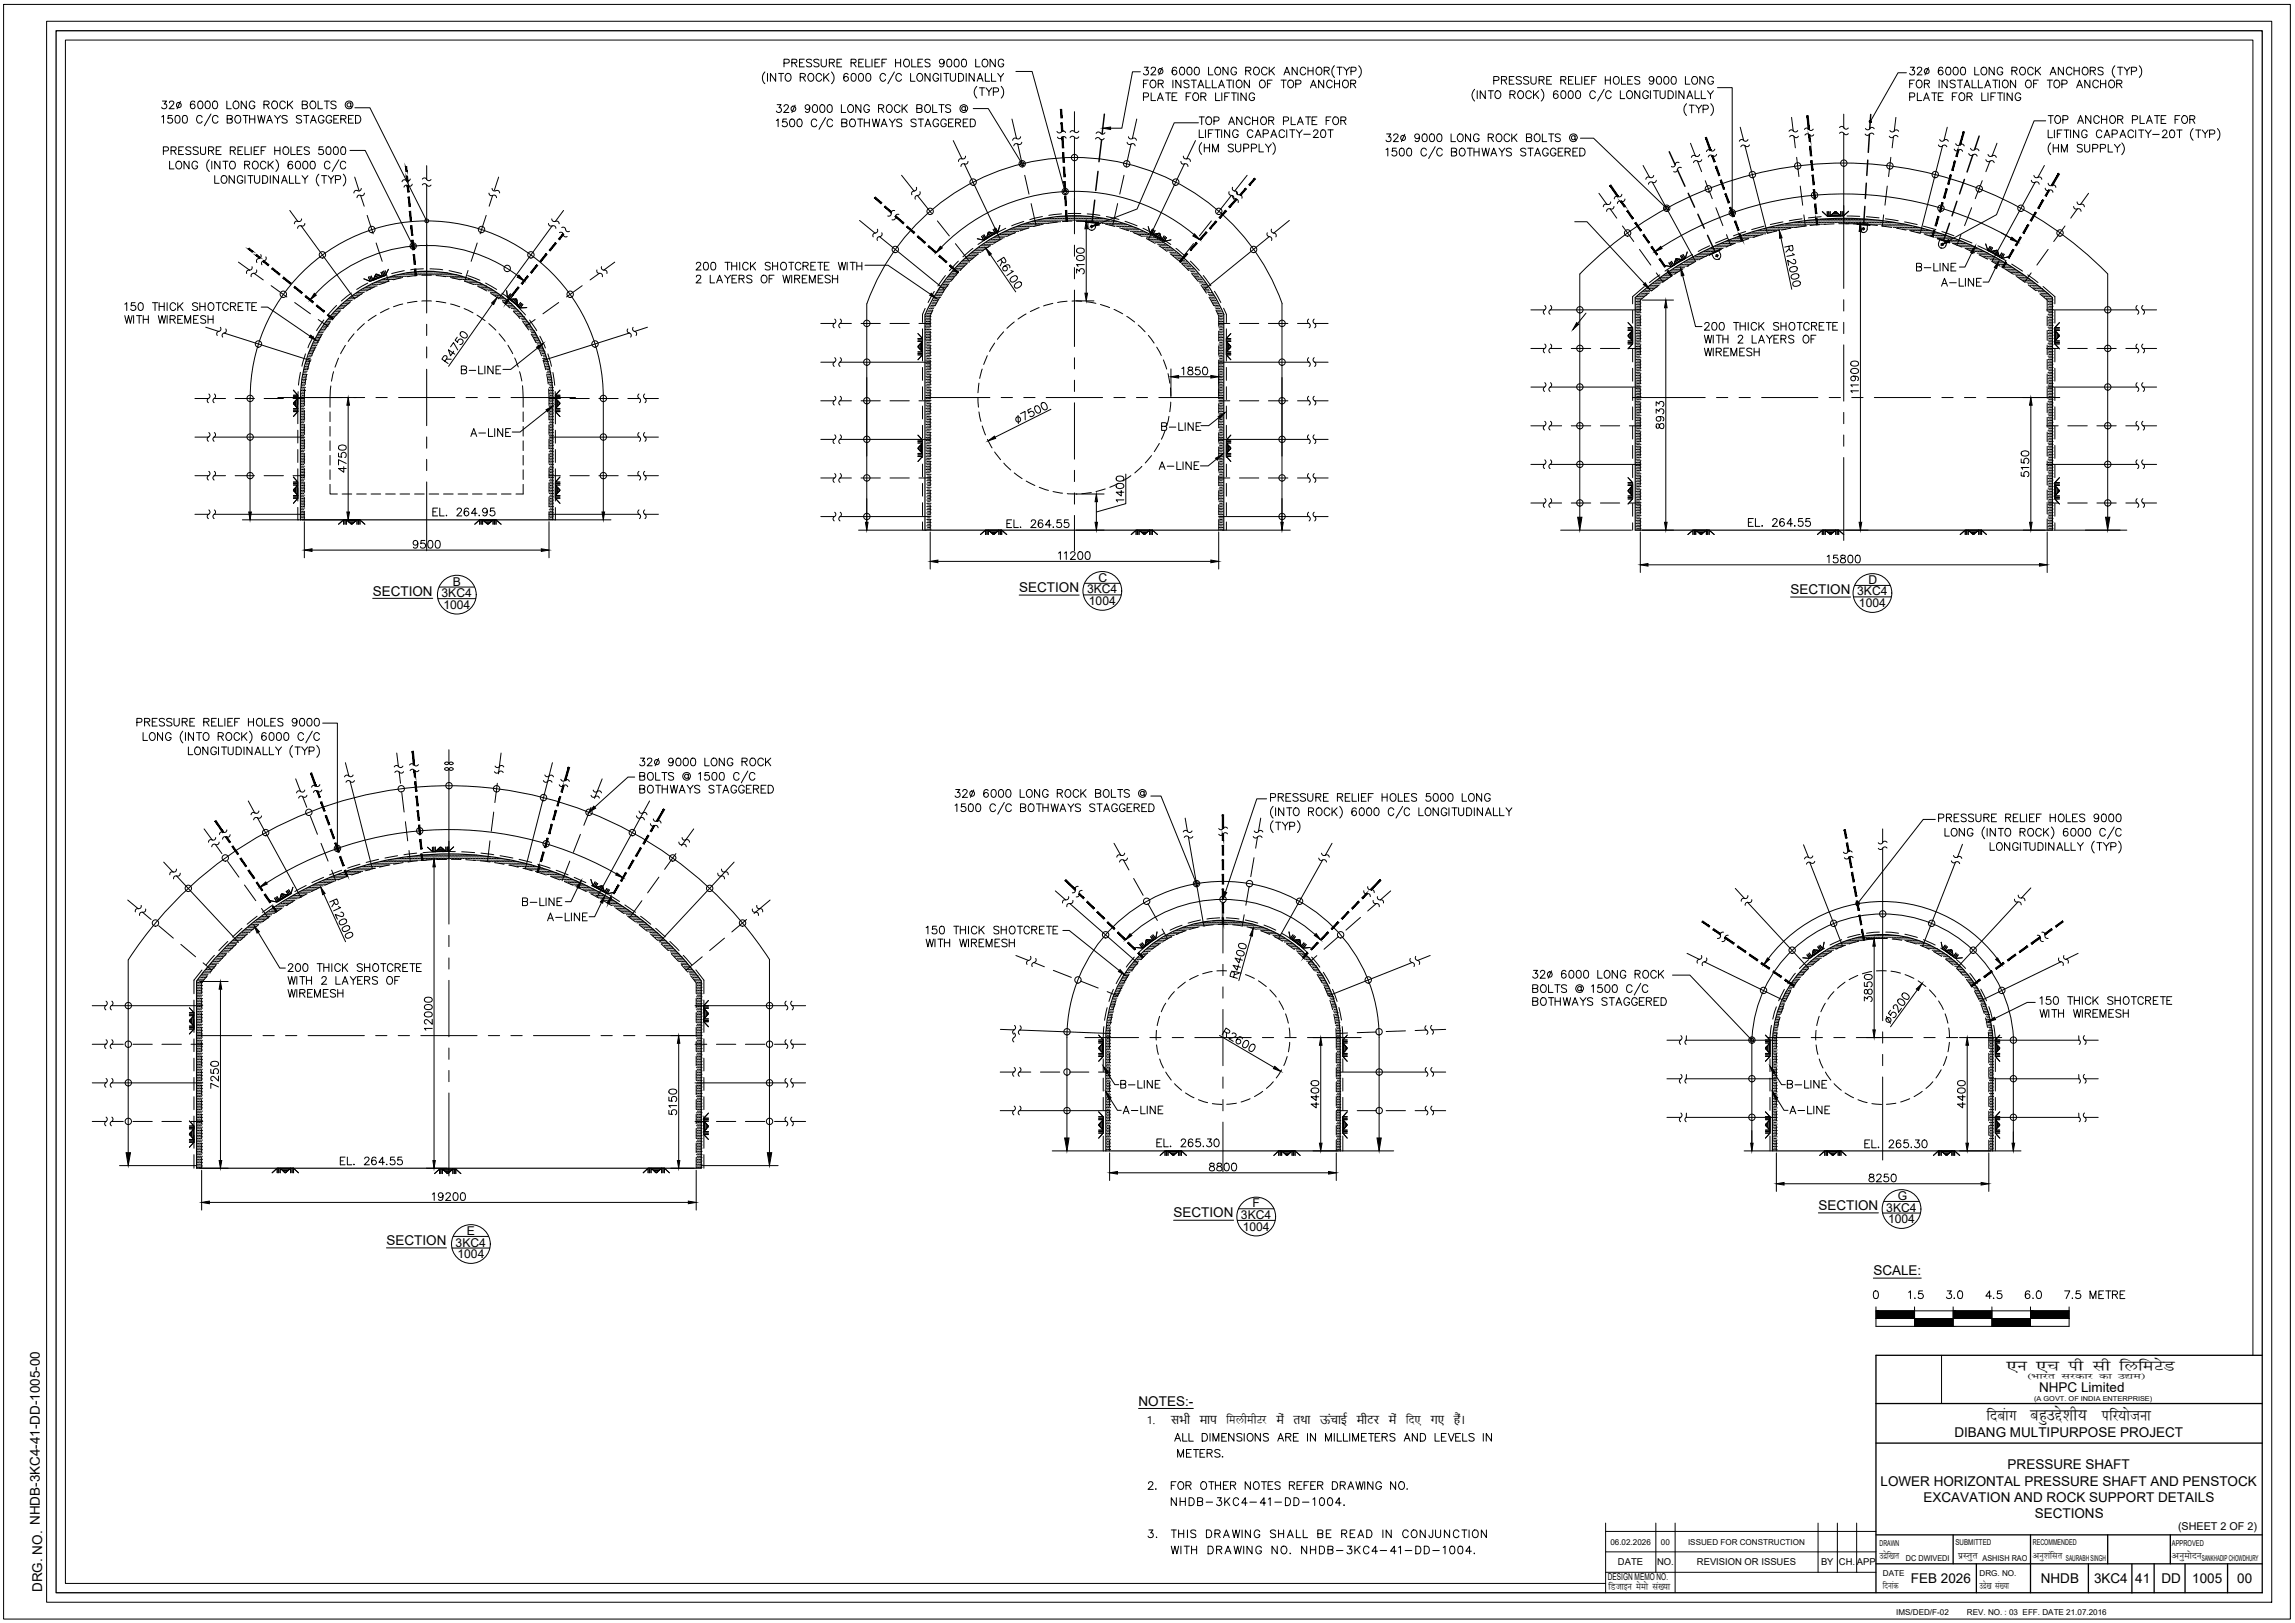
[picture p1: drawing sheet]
<svg xmlns="http://www.w3.org/2000/svg" width="594mm" height="420mm" viewBox="0 0 594 420" stroke-linecap="round" stroke-linejoin="round" font-family="sans-serif">
<defs><g id="words">
<g font-size="5.3">
<text x="118.2" y="98.1">B-LINE</text>
<text x="120.6" y="114.3">A-LINE</text>
<text x="298.8" y="122.8">A-LINE</text>
<text x="134.1" y="235.7">B-LINE</text>
<text x="140.4" y="239.5">A-LINE</text>
<text x="288.9" y="282.9">B-LINE</text>
<text x="461.4" y="282.9">B-LINE</text>
<text x="289.6" y="289.6">A-LINE</text>
<text x="462.1" y="289.6">A-LINE</text>
</g>
<g font-size="5.1">
<text x="514.3" y="367.9">fncakx cgqmísÓh;</text>
<text x="544.1" y="367.9">ifj;¨tuk</text>
</g>
<g font-size="4.9">
<text x="494.9" y="71.3">B-LINE</text>
<text x="501.3" y="75.1">A-LINE</text>
<text x="299.5" y="112.5">B-LINE</text>
<text x="86.8" y="302.7">EL. 264.55</text>
<text x="483.7" y="337.3">0 1.5 3.0 4.5 6.0 7.5 METRE</text>
</g>
<g font-size="4.8">
<text x="519.4" y="354.8">,u ,p ih lh fyfeVs</text>
<text x="560" y="354.8">M</text>
</g>
<g font-size="4.1">
<text x="317.5" y="368.6">feyhehVj</text>
<text x="364" y="368.6">fn,</text>
</g>
<g font-size="3.5">
<text x="96.5" y="154.2">SECTION</text>
<text x="263.8" y="153.3">SECTION 3KC4</text>
<text x="463.5" y="153.8">SECTION 3KC4</text>
<text x="303.8" y="315.1">SECTION 3KC4</text>
<text x="470.7" y="313.2">SECTION 3KC4</text>
<text x="100" y="322.3">SECTION</text>
<text x="484.9" y="330.2">SCALE:</text>
<text x="294.7" y="363.9">NOTES:-</text>
<text x="527.9" y="360.5">NHPC Limited</text>
<text x="505.9" y="372.1">DIBANG MULTIPURPOSE PROJECT</text>
<text x="519.7" y="380.4">PRESSURE SHAFT</text>
<text x="486.8" y="384.6">LOWER HORIZONTAL PRESSURE SHAFT AND PENSTOCK</text>
<text x="497.9" y="388.8">EXCAVATION AND ROCK SUPPORT DETAILS</text>
<text x="526.7" y="393">SECTIONS</text>
<text x="10.9" y="412.2" transform="rotate(-90 10.9 412.2)">DRG. NO. NHDB-3KC4-41-DD-1005-00</text>
<text x="494.7" y="409.8">FEB 2026</text>
<text x="528.3" y="409.8">NHDB</text>
<text x="542.1" y="409.8">3KC4 41</text>
<text x="559.5" y="409.8">DD</text>
<text x="567.5" y="409.8">1005</text>
<text x="579.1" y="409.8">00</text>
</g>
<g font-size="3.1">
<text x="114.3" y="154.6">3KC4</text>
<text x="117.2" y="151.6">B</text>
<text x="284.4" y="150.6">C</text>
<text x="483.7" y="151.2">D</text>
<text x="114.8" y="157.6">1004</text>
<text x="281.9" y="156.6">1004</text>
<text x="481.2" y="157.1">1004</text>
<text x="491.2" y="310.6">G</text>
<text x="324.2" y="312.6">F</text>
<text x="488.7" y="316.7">1004</text>
<text x="117.9" y="322.7">3KC4</text>
<text x="120.9" y="319.7">E</text>
<text x="321.7" y="318.6">1004</text>
<text x="118.4" y="325.7">1004</text>
<text x="416.4" y="411.7">fMtkbu ese¨ la[;k</text>
</g>
<g font-size="3">
<text x="486.5" y="403.5">mnzsf[kr</text>
<text x="506.9" y="403.5">izLrqr</text>
<text x="526.2" y="403.5">vuq'kaflr</text>
<text x="562.2" y="403.5">vuqeksnu</text>
<text x="487.4" y="411.3">fnukad</text>
<text x="512.4" y="411.3">mnzs[k la[;k</text>
</g>
<g font-size="2.9">
<text x="296.9" y="368.6">1.</text>
<text x="303.2" y="368.6">सभी माप</text>
<text x="330.4" y="368.6">मे तथा</text>
<text x="332.3" y="368.6">ं</text>
<text x="341.7" y="368.6">ऊंचाई</text>
<text x="351.2" y="368.6">मीटर</text>
<text x="359.5" y="368.6">मे</text>
<text x="361.5" y="368.6">ं</text>
<text x="370.4" y="368.6">गए</text>
<text x="376.3" y="368.6">है</text>
<text x="378.1" y="368.6">ं।</text>
</g>
<text font-size="2.8" x="563.8" y="396">(SHEET 2 OF 2)</text>
<text font-size="2.5" x="524.8" y="357.1">¼Òkjr ljdkj dk m|e½</text>
<g font-size="2.4">
<text x="418.8" y="405.3">DATE</text>
<text x="429" y="405.3">NO.</text>
<text x="439.3" y="405.3">REVISION OR ISSUES</text>
<text x="471.4" y="405.3">BY</text>
<text x="476" y="405.3">CH.</text>
<text x="480.7" y="405.3">APP</text>
<text x="416.2" y="409.1">DESIGN MEMO NO.</text>
</g>
<g font-size="2.1">
<text x="416.9" y="399.8">06.02.2026</text>
<text x="429.9" y="399.8">00</text>
<text x="437" y="399.8">ISSUED FOR CONSTRUCTION</text>
<text x="486.5" y="400.2">DRAWN</text>
<text x="506.2" y="400.1">SUBMITTED</text>
<text x="526.2" y="400.1">RECOMMENDED</text>
<text x="562.2" y="400.2">APPROVED</text>
<text x="493.4" y="404.1">DC DWIVEDI</text>
<text x="513.2" y="404.2">ASHISH RAO</text>
<text x="534.8" y="404.2">SAURABH SINGH</text>
<text x="569.9" y="404.2">SANKHADIP CHOWDHURY</text>
<text x="487.4" y="408">DATE</text>
<text x="512.4" y="408">DRG. NO.</text>
<text x="490.9" y="418.2">IMS/DED/F-02</text>
<text x="509.1" y="418.2">REV. NO. : 03 EFF. DATE 21.07.2016</text>
</g>
<text font-size="1.7" x="526.5" y="362.7">(A GOVT. OF INDIA ENTERPRISE)</text>
</g></defs>
<!-- layer: STRUCTURE LIGHT -->
<g fill="none" stroke="#000" stroke-width=".26">
<path d="M266.4 59l-2.4 .8M270 58l-2.4 .6M273.7 57.5l-2.4 .3M277.5 57.2l-2.5 .2M278.7 57.2l2.5 .2M282.5 57.5l2.4 .3M286.2 58l2.4 .6M289.8 59l2.4 .7M459.9 59.8l-2.4 .6M463.6 59.1l-2.5 .5M467.3 58.5l-2.5 .4M471 58.2l-2.5 .2"/>
<path d="M474.8 58l-2.5 .1M476 57.9h2.5M479.8 58l2.5 .1M483.5 58.2l2.5 .2M487.3 58.5l2.4 .4M490.9 59.1l2.5 .5M494.6 59.8l2.4 .6M90.8 78.1l-1.9 1.7M93.8 75.9l-2.1 1.4M97.1 74.2l-2.2 1.1M100.6 72.8l-2.3 .9M100.7 79.9l-2.2 1.1"/>
<path d="M104.2 71.8l-2.4 .6M104.3 78.7l-2.4 .7M107.9 78l-2.4 .4M107.9 71.3l-2.4 .3M109.2 77.9h2.5M109.2 71.2h2.5M112.9 78l2.5 .4M112.9 71.3l2.5 .3M116.6 78.7l2.4 .7M116.6 71.8l2.5 .6M120.1 79.9l2.3 1.1M120.3 72.8l2.3 .9"/>
<path d="M123.7 74.2l2.3 1.1M127 75.9l2.1 1.4M130.1 78.1l1.9 1.6M243.2 77l-1.1 2.2M245.4 73.8l-1.5 2.1M247.7 70.9l-1.6 2M250.3 68.2l-1.8 1.8M253.2 65.8l-2 1.6M256.2 63.7l-2 1.4M259.5 61.8l-2.2 1.2M262.9 60.2l-2.3 1M269 79.6l-2.3 1"/>
<path d="M272.5 78.5l-2.4 .7M276.2 78l-2.4 .3M277.5 77.9l2.5 .1M281.2 78.1l2.5 .4M284.9 78.8l2.3 .8M293.3 60.2l2.3 1M296.8 61.8l2.2 1.2M300 63.6l2 1.5M303.1 65.8l1.9 1.6M305.9 68.2l1.8 1.8M308.5 70.9l1.6 1.9M310.9 73.8l1.4 2.1"/>
<path d="M313 77l1.2 2.1M426.5 76.1l-1.9 1.6v2.9M429.5 73.8l-2 1.5M432.5 71.6l-2.1 1.4M435.7 69.6l-2.2 1.3M438.9 67.7l-2.1 1.2M442.3 66l-2.3 1.1M445.6 64.4l-2.2 1M449.1 63l-2.3 .9M452.7 61.8l-2.4 .8M456.3 60.7l-2.4 .7M498.3 60.7l2.4 .7"/>
<path d="M501.9 61.8l2.3 .8M505.4 63l2.3 .9M508.9 64.4l2.3 1M512.3 66l2.2 1.1M515.6 67.7l2.2 1.2M518.9 69.6l2.1 1.3M522 71.6l2.1 1.4M525.1 73.8l1.9 1.5M528 76.1l1.9 1.6v2.9M79.4 96.9l-.4 2.5M80.3 93.3l-.7 2.4M81.6 89.8l-.9 2.4"/>
<path d="M83.4 86.5l-1.2 2.2M85.5 83.4l-1.5 2.1M85.6 99.9l-.2 5.5M86.4 96.2l-.6 2.5M87.6 92.7l-.9 2.3M88 80.6l-1.7 1.9M89.4 89.4l-1.2 2.2M91.7 86.4l-1.6 2M94.3 83.8l-1.8 1.7M97.4 81.6l-2.1 1.4M123.5 81.6l2.1 1.4M126.5 83.8l1.9 1.7"/>
<path d="M129.2 86.4l1.6 1.9M131.5 89.4l1.2 2.2M132.9 80.6l1.7 1.9M133.2 92.7l1 2.3M134.5 96.2l.6 2.4M135.3 99.9l.1 5.5M135.4 83.4l1.5 2M137.5 86.5l1.2 2.2M139.3 89.8l.9 2.3M140.6 93.3l.7 2.4M141.5 96.9l.4 2.5M240.8 85.8v2.5"/>
<path d="M240.8 89.5v2.5M240.8 93.3v2.5M240.8 97v2.5M241.5 80.3l-.7 1.5v2.7M253.4 99.2l-.2 2.5M254.3 95.5l-.7 2.5M255.6 92.1l-1 2.3M257.5 88.8l-1.3 2.2M259.8 85.9l-1.6 1.9M262.6 83.4l-2 1.6M265.6 81.3l-2.1 1.3M288.4 80.1l2.2 1.1"/>
<path d="M291.7 81.9l2 1.5M294.6 84.2l1.8 1.7M297.3 86.8l1.4 2M299.4 89.9l1.2 2.1M301.2 93.2l.8 2.3M302.3 96.7l.5 2.5M314.7 80.3l.8 1.5v2.7M315.5 85.8v2.5M315.5 89.5v2.5M315.5 93.3v2.5M315.5 97v2.5M424.6 81.8v2.5"/>
<path d="M424.6 85.6v2.5M424.6 89.3v2.5M424.6 93.1v2.5M424.6 96.8v2.5M529.9 81.8v2.5M529.9 85.6v2.5M529.9 89.3v2.5M529.9 93.1v2.5M529.9 96.8v2.5M78.8 106.2v2.5M78.8 110v2.5M78.8 113.7v2.5"/>
<path d="M78.8 117.5v2.5M78.9 100.7l-.1 4.3M85.4 106.6v2.5M85.4 110.4v2.5M85.4 114.1v2.5M85.4 117.9v2.5M135.4 106.6v2.5M135.4 110.4v2.5M135.4 114.1v2.5M135.4 117.9v2.5M142 100.7l.1 4.3M142.1 106.2v2.5"/>
<path d="M142.1 110v2.5M142.1 113.7v2.5M142.1 117.5v2.5M240.8 100.8v2.5M240.8 104.5v2.5M240.8 108.2v2.5M240.8 112v2.5M240.8 115.7v2.5M240.8 119.5v2.5M253.2 102.9l.1 2.5M253.4 106.6l.5 2.5M254.3 110.3l.8 2.3"/>
<path d="M255.6 113.7l1.2 2.3M257.5 117l1.5 2M259.8 119.9l1.8 1.8M298.1 117.9l-1.6 1.9M300.1 114.8l-1.3 2.1M303 100.4l.1 2.5M303.1 104.1l-.3 2.5M315.5 100.8v2.5M315.5 104.5v2.5M315.5 108.2v2.5M315.5 112v2.5M315.5 115.7v2.5"/>
<path d="M315.5 119.5v2.5M424.6 100.6v2.5M424.6 104.3v2.5M424.6 108.1v2.5M424.6 111.8v2.5M424.6 115.6v2.5M424.6 119.3v2.5M529.9 100.6v2.5M529.9 104.3v2.5M529.9 108.1v2.5M529.9 111.8v2.5M529.9 115.6v2.5"/>
<path d="M529.9 119.3v2.5M78.8 121.2v2.5M78.8 125v2.5M78.8 128.7v2.5M78.8 132.5v2.1M85.4 125.4v2.5h1.9M85.4 121.6v2.5M88.6 127.9h2.5M92.3 127.9h2.5M96.1 127.9h2.5M99.8 127.9h2.5M103.5 127.9h2.5"/>
<path d="M107.3 127.9h2.5M111.1 127.9h2.5M114.8 127.9h2.5M118.6 127.9h2.5M122.3 127.9h2.5M126.1 127.9h2.5M129.8 127.9h2.5M135.4 125.4v2.5h-1.8M135.4 121.6v2.5M142.1 121.2v2.5M142.1 125v2.5M142.1 128.7v2.5"/>
<path d="M142.1 132.5v2.1M240.8 123.2v2.5M240.8 127v2.5M240.8 130.7v2.6M240.8 134.5v2.7M262.6 122.4l2 1.5M265.6 124.5l2.3 1.2M269 126.2l2.4 .8M272.6 127.3l2.4 .4M276.3 127.8l2.5 .1M282.5 127.5l-2.5 .3M286.1 126.6l-2.4 .7"/>
<path d="M289.6 125.1l-2.3 1.1M292.7 123.1l-2 1.4M295.6 120.7l-1.8 1.7M315.5 123.2v2.5M315.5 127v2.5M315.5 130.7v2.6M315.5 134.5v2.7M424.6 123.1v2.5M424.6 126.8v2.5M424.6 130.6v2.5M424.6 134.3v2.9M529.9 123.1v2.5"/>
<path d="M529.9 126.8v2.5M529.9 130.6v2.5M529.9 134.3v2.9M66.9 239.4l-2 1.6M69.9 237.2l-2 1.5M73 235.1l-2.1 1.4M76.2 233.1l-2.1 1.3M79.5 231.4l-2.2 1.1M82.9 229.7l-2.3 1.1M86.3 228.2l-2.3 1M89.8 226.9l-2.3 .9M93.4 225.8l-2.4 .7"/>
<path d="M97 224.8l-2.4 .6M100.7 223.9l-2.5 .6M104.4 223.3l-2.5 .4M108.1 222.8l-2.5 .3M111.8 222.5l-2.5 .3M115.6 222.5h-2.5M116.8 222.5h2.5M120.6 222.5l2.5 .3M124.3 222.8l2.5 .3M128 223.3l2.5 .4M131.7 223.9l2.5 .6M135.4 224.8l2.4 .6"/>
<path d="M139 225.8l2.4 .7M142.6 226.9l2.3 .9M146.1 228.2l2.3 1M149.5 229.7l2.3 1.1M152.9 231.4l2.2 1.1M156.2 233.1l2.1 1.3M159.4 235.1l2.1 1.4M162.5 237.2l2 1.5M165.5 239.4l1.9 1.6M310.4 239.9l-2.5 .7M314.1 239.4l-2.5 .3M315.3 239.3h2.5"/>
<path d="M319.1 239.4l2.5 .3M322.8 239.9l2.4 .7M52.2 258.4v2.5M53.6 252.6l-1.4 1.8v2.8M56 249.7l-1.6 1.9M58.5 247l-1.6 1.8M61.2 244.3l-1.8 1.8M64 241.8l-1.9 1.7M168.4 241.8l1.9 1.7M171.2 244.3l1.8 1.8M173.8 247l1.8 1.8M176.4 249.7l1.6 1.9"/>
<path d="M178.8 252.6l1.4 1.8v2.8M180.2 258.4v2.5M288.9 259l-.7 2.4M290.3 255.5l-1 2.3M292.2 252.3l-1.3 2.1M294.5 249.3l-1.6 2M297.1 246.7l-1.7 1.7M300.1 244.3l-2 1.5M301.8 259.7l-1.2 2.2M303.3 242.4l-2.1 1.3M304 256.7l-1.6 2M306.8 241l-2.3 .9"/>
<path d="M306.8 254.3l-1.9 1.5M310.2 252.5l-2.3 1.1M313.8 251.5l-2.5 .6M315 251.3h2.5M318.8 251.4l2.4 .5M322.4 252.3l2.3 1M325.8 253.9l2 1.5M326.4 241l2.3 .9M328.7 256.2l1.7 1.9M329.8 242.4l2.2 1.3M331.1 259.1l1.2 2.2M333 244.3l2.1 1.5"/>
<path d="M336 246.6l1.8 1.8M338.7 249.3l1.5 1.9M341 252.3l1.2 2.1M342.8 255.5l1 2.3M344.3 259l.7 2.4M463.5 256.6l-1.1 2.3M465.6 253.5l-1.4 2.1M468.1 250.7l-1.7 1.9M471 248.3l-2 1.6M472.5 259.7l-1.2 2.2M474.1 246.3l-2.1 1.3M474.7 256.7l-1.5 2"/>
<path d="M477.5 244.8l-2.3 .9M477.6 254.3l-1.9 1.5M480.9 252.5l-2.2 1.1M481.1 243.7l-2.4 .6M484.5 251.5l-2.4 .6M484.8 243.1l-2.5 .3M485.7 251.3h2.6M486.1 243h2.5M489.5 251.4l2.5 .5M489.8 243.1l2.5 .3M493.1 252.3l2.3 1M493.5 243.7l2.4 .6"/>
<path d="M496.5 253.9l2 1.5M497.1 244.7l2.3 1M499.4 256.2l1.7 1.9M500.5 246.3l2.1 1.3M501.8 259.1l1.2 2.2M503.6 248.3l2 1.6M506.5 250.7l1.7 1.9M509 253.5l1.5 2.1M511.1 256.6l1.2 2.2M512.8 260l.8 2.3M52.2 262.2v2.5M52.2 265.9v2.5"/>
<path d="M52.2 269.7v2.5M52.2 273.4v2.5M52.2 277.2v2.5M180.2 262.2v2.5M180.2 265.9v2.5M180.2 269.7v2.5M180.2 273.4v2.5M180.2 277.2v2.5M287.2 272.6v2.6M287.2 276.4v2.5M287.4 266.3l-.2 5.1M287.9 262.6l-.4 2.4"/>
<path d="M299.3 266.7v2.5M299.4 270.5l.4 2.5M300.2 263.1l-.6 2.4M300.2 274.2l1 2.3M301.8 277.5l1.4 2.1M331.8 276.9l-1.4 2.2M332.8 262.5l.7 2.4M333.2 273.5l-.9 2.3M333.7 266.1l.2 2.5M333.8 269.8l-.3 2.5M345.3 262.6l.4 2.4M345.8 266.3l.1 5.1"/>
<path d="M345.9 272.6v2.6M345.9 276.4v2.5M459.8 272.7v2.5M459.8 276.4v2.5M460 267.3l-.2 4.1M460.7 263.6l-.5 2.4M461.9 260l-.9 2.3M470.1 266.7l-.1 2.5M470.1 270.5l.5 2.5M470.9 263.1l-.6 2.4M470.9 274.2l1 2.3M502.5 276.9l-1.4 2.2"/>
<path d="M503.5 262.5l.7 2.4M503.9 273.5l-.9 2.3M504.4 266.1l.3 2.5M504.6 269.8l-.4 2.5M514 263.5l.5 2.5M514.7 267.2l.1 4.2M514.8 272.7v2.5M514.8 276.4v2.5M52.2 280.9v2.5M52.2 284.7v2.5M52.2 288.4v2.5M52.2 292.2v2.5"/>
<path d="M52.2 295.9v2.5M52.2 299.7v2.7M180.2 280.9v2.5M180.2 284.7v2.5M180.2 288.4v2.5M180.2 292.2v2.5M180.2 295.9v2.5M180.2 299.7v2.7M287.2 283.9v2.5M287.2 287.7v2.5M287.2 291.4v2.5M287.2 295.1v2.8"/>
<path d="M304 280.5l1.9 1.7M306.9 283l2.2 1.2M310.2 284.7l2.4 .8M313.8 285.7l2.5 .2M320 285.6l-2.5 .3M323.6 284.4l-2.3 .9M326.9 282.5l-2.2 1.4M329.6 280l-1.8 1.8M345.9 280.2v2.5M345.9 283.9v2.5M345.9 287.7v2.5M345.9 291.4v2.5"/>
<path d="M345.9 295.1v2.8M459.8 283.9v2.5M459.8 287.7v2.5M459.8 291.4v2.5M459.8 295.1v2.8M474.8 280.5l1.8 1.7M477.6 283l2.2 1.2M480.9 284.7l2.4 .8M484.5 285.7l2.5 .2M490.8 285.6l-2.5 .3M494.3 284.4l-2.3 .9M497.6 282.5l-2.1 1.4"/>
<path d="M500.3 280l-1.7 1.8M514.8 280.2v2.5M514.8 283.9v2.5M514.8 287.7v2.5M514.8 291.4v2.5M514.8 295.1v2.8"/>
</g>
<!-- layer: EXCAVATION -->
<path d="M423.3 77a81.3 81.3 0 0 1 108 0M423.3 77.1v60.1h108v-60.1M316.8 81.4a42 42 0 0 0-38.6-25.6 42 42 0 0 0-38.7 25.6l-.1 55.8h77.4v-55.7M143.1 102.9a32.7 32.7 0 0 0-32.6-32.7 32.7 32.7 0 0 0-32.7 32.7v31.7h65.3v-31.7M50.9 254v48.4h130.6v-48.4M50.9 254a81.3 81.3 0 0 1 130.7 0M286.3 268.6a30.3 30.3 0 0 1 30.3-30.3 30.3 30.3 0 0 1 30.3 30.3M286.3 268.6v29.3h60.6v-29.3M458.8 268.6v29.3h57v-29.3M458.9 268.6a28.6 28.6 0 0 1 28.5-26.7 28.6 28.6 0 0 1 28.5 26.7" fill="none" stroke="#000" stroke-width=".3"/>
<!-- layer: SYMBOL -->
<g fill="none" stroke="#000" stroke-width=".26">
<path d="M257.1 59.4l.6 1-1.8-.3M257.4 59.2l.6 1M257.7 59.1l.6 .9M260.3 59.1l-2.9 1.5M265 57.3l-3.1 1.2M269.8 56l-3.2 .9M274.8 55.4l-3.3 .4M276.4 55.3h3.4M281.4 55.4l3.3 .4M286.4 56l3.2 .8M291.2 57.3l3.1 1.2M295.9 59.1l2.9 1.5"/>
<path d="M297.2 58.7l.5 1.6 3.7 2.2-3.7-2.2zM298.3 59.3l-.6 1M298.7 59.5l-.6 1M299 59.7l-.6 1 1.7-.3M451.9 59.9l-3.2 1.1M456.6 58.5l-3.2 .9M461.5 57.4l-3.2 .7M466.5 56.6l-3.3 .6M471.4 56.1l-3.3 .3M471.7 54.8l1.3 1.2 4.2-.1-4.2 .1zM473 54.8v1.2M473.4 54.8v1.2"/>
<path d="M474 55.7h2.2M474.4 55.3h1.4M474.8 54.9h.6M475.1 54.7l-1.3 1.2v-1.1M475.2 54.7l1.3 1.2v-1.2M476.4 55.9l-3.3 .1M476.8 54.7l.1 1.2M478.1 55.9l3.3 .1M478.5 54.7l-1.3 1.2v-1.2M483.1 56.1l3.3 .3M488.1 56.6l3.3 .6M493 57.4l3.3 .7"/>
<path d="M497.9 58.5l3.2 .9M502.7 59.9l3.1 1.1M87.1 79.1l-2.2 2.4M91 75.9l-2.7 2M95.2 73.3l-2.9 1.6M95.4 71.7l.4 1.1-1.6-.6M95.8 71.6l.4 1.1M95.8 72.8l3.9-1.5 .8-1.6-.8 1.6zM97.3 71l-.8 1.6-.4-1.1M97.7 71l-.5 .2M98.2 71.2l-1.3 .6M98.6 70.5l.5 1.1-1.7-.6"/>
<path d="M98.8 71.5l-2.2 .8M99 70.4l.4 1M99.3 70.2l.4 1.1M99.8 71.3l-3.1 1.3M104.6 70.1l-3.2 .7M109.6 69.6l-3.3 .3M111.3 69.6l3.3 .3M116.2 70.1l3.3 .7M121.1 71.3l3.1 1.3M125.7 73.3l2.9 1.6M129.9 75.9l2.6 2.1M131.1 75.3l.3 1.7 3.2 2.7-3.2-2.7z"/>
<path d="M132.1 76.1l-.7 .9M132.2 77.5l1.8 1.4M132.4 76.3l-.7 .9M132.7 76.6l-.7 .9 1.7-.1M132.8 77.4l1.1 1M133.4 77.4l.4 .4M133.8 79.1l2.2 2.4M133.8 77.5l.2 1.7 .8-.9M135.1 78.6l-.8 .9M135.3 78.8l-.7 .9 1.8-.1M239.5 79.8l-.7 1.6v2.1M241.9 75.4l-1.7 2.9"/>
<path d="M244.7 71.3l-1.9 2.7M248.1 67.6l-2.3 2.5M251.8 64.3l-2.5 2.2M254.1 61.2l.6 1-1.7-.4M254.4 61l.6 1M254.7 62.2l3.6-2.2 .5-1.6-.5 1.6zM255.8 60.2l-.5 1.6-.6-1M255.9 61.5l-2.7 1.8M256.2 60.1l-.5 .3M256.8 60.2l-1.2 .8M257.3 60.4l-1.9 1.1M298.7 60.7l2 1.1"/>
<path d="M299.3 60.5l1.2 .8M299.8 60.4l.5 .3M300.2 60.4l.5 1.7 .6-1M300.3 61.5l2.8 1.8M301.7 61.3l-.6 1M302 61.5l-.6 1 1.7-.4M304.4 64.3l2.6 2.2M308.1 67.6l2.3 2.4M311.5 71.3l1.9 2.7M314.4 75.4l1.6 2.9M316.7 79.8l.8 1.6v2.1M425.7 74.2l-3.1 2.6v1.9"/>
<path d="M429.6 71.2l-2.6 2M430.9 68.7l1.7 .3 3.6-2.1-3.6 2.1zM432 68l.6 1M432.4 67.9l.5 1M433.8 68.4l-2.8 1.8M433.8 67l-.5 1.7-.7-1.1M434.2 67l-.5 .3M434.7 67.1l-1.2 .7M435 66.3l.6 1-1.7-.4M435.3 67.2l-1.9 1.2M435.3 66.1l.6 1M436.8 65.2l-.6 1.7-.5-1"/>
<path d="M438.1 65.9l-2.9 1.6M442.6 63.6l-3 1.5M447.2 61.6l-3.1 1.3M507.4 61.6l3.1 1.3M512 63.6l2.9 1.5M514 63.2l.6 1.6 3.6 2.1-3.6-2.1zM515.2 63.8l-.6 1M515.5 64l-.6 1M515.5 65.1l2 1.1M515.8 64.1l-.6 1.1 1.7-.4M516.1 65l1.2 .7M516.4 65.9l2.9 1.6"/>
<path d="M516.6 64.9l.5 .3M517 64.9l.6 1.6 .6-1M518.5 65.7l-.6 1M518.8 65.8l-.6 1.1 1.7-.4M520.7 68.4l2.8 1.8M524.9 71.2l2.7 2M528.9 74.2l3 2.6v1.9M77.8 96.4l-.5 3.3M79.1 91.6l-1 3.2M81.1 87l-1.4 3M83.8 82.8l-1.8 2.8M137.1 82.8l1.8 2.8"/>
<path d="M139.7 87l1.5 3.1M141.8 91.6l.9 3.2M143.1 96.4l.5 3.3M237.6 88.4h1.2l-1.2 1.3M237.6 86.4l1.2 1.2h-1.2M237.6 88h1.2M237.6 89.8l1.2 1.3h-1.2M237.6 91.5h1.2M237.8 89.5v.5M238.2 89v1.5M238.5 88.6v2.2M238.8 87.6v4.3l-1.2 1.2 1.2-1.2h-1.2"/>
<path d="M238.8 85.1v8.4M238.8 95.1v3.4M317.5 87.6v4.3l1.1 1.2-1.1-1.2h1.1M317.5 85.1v8.4M317.5 95.1v3.4M317.5 88h1.1M317.5 91.5h1.1M317.7 88.6v2.2M318.1 89v1.5M318.4 89.5v.5M318.6 88.4h-1.1l1.1 1.3M318.6 86.4l-1.1 1.2h1.1"/>
<path d="M318.6 89.8l-1.1 1.3h1.1M421.4 85.6h1.2l-1.2 1.2M421.4 83.5l1.2 1.3h-1.2M421.4 85.2h1.2M421.4 87l1.2 1.3h-1.2M421.4 88.6h1.2M421.4 89h1.2M421.6 86.6v.6M422 86.2v1.4M422.4 85.8v2.3M422.6 84.8v4.2l-1.2 1.3 1.2-1.3zM422.6 80.3v3.4"/>
<path d="M422.6 90.3v3.4M422.6 95.3v3.4M531.9 84.8v4.2l1.2 1.3-1.2-1.3zM531.9 80.3v3.4M531.9 90.3v3.4M531.9 95.3v3.4M531.9 85.2h1.2M531.9 88.6h1.2M531.9 89h1.2M532.1 85.8v2.3M532.5 86.2v1.4M532.9 86.6v.6"/>
<path d="M533.1 85.6h-1.2l1.2 1.2M533.1 83.5l-1.2 1.3h1.2M533.1 87l-1.2 1.3h1.2M75.9 103.1h1.2l-1.2 1.3M75.9 101l1.2 1.3h-1.2M75.9 106.6h1.2l-1.2 1.2 1.2-1.2v-4.3v7.4M75.9 102.7h1.2M75.9 104.5l1.2 1.3h-1.2M75.9 106.2h1.2M76.2 104.1v.6M76.5 103.7v1.5M76.9 103.3v2.2"/>
<path d="M77.1 111.4v3.3M77.1 116.4v3.3M77.2 101.4l-.1 3.3M143.7 101.4l.1 3.3M143.8 111.4v3.3M143.8 116.4v3.3M143.8 102.7h1.1M143.8 106.2h1.1M144 103.3v2.2M144.4 103.7v1.5M144.7 104.1v.6M144.9 103.1h-1.1l1.1 1.3"/>
<path d="M144.9 101l-1.1 1.3h1.1M144.9 106.6h-1.1l1.1 1.2-1.1-1.2v-4.3v7.4M144.9 104.5l-1.1 1.3h1.1M237.6 114.7h1.2l-1.2 1.3M237.6 112.6l1.2 1.3h-1.2M237.6 118.2h1.2l-1.2 1.3 1.2-1.3v-4.3v4.5M237.6 114.3h1.2M237.6 116.1l1.2 1.3h-1.2M237.6 117.8h1.2M237.8 115.7v.6M238.2 115.4v1.4M238.5 114.9v2.3"/>
<path d="M238.8 100.1v3.4M238.8 105.1v3.4M238.8 110.1v3.4M317.5 100.1v3.4M317.5 105.1v3.4M317.5 110.1v3.4M317.5 114.3h1.1M317.5 117.8h1.1M317.7 114.9v2.3M318.1 115.4v1.4M318.4 115.7v.6M318.6 114.7h-1.1l1.1 1.3"/>
<path d="M318.6 112.6l-1.1 1.3h1.1M318.6 118.2h-1.1l1.1 1.3-1.1-1.3v-4.3v4.5M318.6 116.1l-1.1 1.3h1.1M422.6 100.3v3.4M422.6 105.3v3.4M422.6 110.3v3.4M422.6 115.3v3.4M531.9 100.3v3.4M531.9 105.3v3.4M531.9 110.3v3.4M531.9 115.3v3.4M75.9 125.6h1.2l-1.2 1.2"/>
<path d="M75.9 123.5l1.2 1.3h-1.2M75.9 129h1.2l-1.2 1.3 1.2-1.3v-4.2v4.9M75.9 125.2h1.2M75.9 127l1.2 1.3h-1.2M75.9 128.7h1.2M76.2 126.6v.6M76.5 126.2v1.4M76.9 125.8v2.2M77.1 121.4v3.3M77.1 131.4v3.2h.7M87.6 135.7l1.3-1.1v1.1M88.9 134.6h4.3l1.2 1.1-1.2-1.1z"/>
<path d="M89.3 134.6v1.1M89.7 135.7v-1.1l1.3 1.1M89.9 134.8h2.3M90.3 135.2h1.4M90.8 135.5h.6M91.1 135.7l1.3-1.1v1.1M92.8 134.6v1.1M93.2 134.6v1.1M122.9 135.7l1.3-1.1v1.1M124.2 134.6h4.2l1.3 1.1-1.3-1.1zM124.5 134.6v1.1M124.9 135.7v-1.1l1.3 1.1"/>
<path d="M125.2 134.8h2.2M125.6 135.2h1.4M126 135.5h.6M126.4 135.7l1.2-1.1v1.1M128 134.6v1.1M128.4 134.6v1.1M143.8 121.4v3.3M143.8 131.4v3.2h-.7M143.8 125.2h1.1M143.8 128.7h1.1M144 125.8v2.2M144.4 126.2v1.4"/>
<path d="M144.7 126.6v.6M144.9 125.6h-1.1l1.1 1.2M144.9 123.5l-1.1 1.3h1.1M144.9 129h-1.1l1.1 1.3-1.1-1.3v-4.2v4.9M144.9 127l-1.1 1.3h1.1M238.8 120.1v3.3M238.8 125.1v3.3M238.8 130.1v3.4M238.8 135.1v2.1M239.1 137.2h.7M253.8 138.4l1.3-1.2v1.2M255.1 137.2h4.2l1.3 1.2-1.3-1.2z"/>
<path d="M255.5 137.2v1.2M255.8 138.4v-1.2l1.3 1.2M256.1 137.5h2.2M256.5 137.8h1.4M256.9 138.2h.6M257.3 138.4l1.3-1.2v1.2M259 137.2v1.2M259.3 137.2v1.2M292.8 138.4l1.3-1.2v1.2M294.1 137.2h4.2l1.3 1.2-1.3-1.2zM294.5 137.2v1.2M294.9 138.4v-1.2l1.3 1.2"/>
<path d="M295.1 137.5h2.2M295.5 137.8h1.4M295.9 138.2h.6M296.3 138.4l1.3-1.2v1.2M297.9 137.2v1.2M298.3 137.2v1.2M316.4 137.2h.7M317.5 120.1v3.3M317.5 125.1v3.3M317.5 130.1v3.4M317.5 135.1v2.1M421.4 125.7h1.2l-1.2 1.3"/>
<path d="M421.4 123.7l1.2 1.2h-1.2M421.4 125.3h1.2M421.4 127.1l1.2 1.3h-1.2M421.4 128.8h1.2M421.4 129.2h1.2M421.6 126.7v.6M422 126.3v1.5M422.4 125.9v2.3M422.6 124.9v4.3l-1.2 1.3 1.2-1.3zM422.6 120.3v3.4M422.6 130.3v3.3M422.6 135.3v1.9"/>
<path d="M436.9 138.4l1.3-1.2v1.2M438.2 137.2h4.2l1.3 1.2-1.3-1.2zM438.6 137.2v1.2M439 138.4v-1.2l1.3 1.2M439.2 137.5h2.3M439.6 137.8h1.4M440.1 138.2h.5M440.4 138.4l1.3-1.2v1.2M442 137.2v1.2M442.4 137.2v1.2M470.5 138.4l1.2-1.2v1.2M471.7 137.2h4.3l1.3 1.2-1.3-1.2z"/>
<path d="M472.1 137.2v1.2M472.5 138.4v-1.2l1.3 1.2M472.7 137.5h2.3M473.2 137.8h1.4M473.5 138.2h.6M473.9 138.4l1.3-1.2v1.2M475.6 137.2v1.2M476 137.2v1.2M507.4 138.4l1.3-1.2v1.2M508.7 137.2h4.3l1.2 1.2-1.2-1.2zM509.1 137.2v1.2M509.5 138.4v-1.2l1.3 1.2"/>
<path d="M509.7 137.5h2.2M510.1 137.8h1.5M510.5 138.2h.6M510.9 138.4l1.3-1.2v1.2M512.6 137.2v1.2M513 137.2v1.2M531.9 124.9v4.3l1.2 1.3-1.2-1.3zM531.9 120.3v3.4M531.9 130.3v3.3M531.9 135.3v1.9M531.9 125.3h1.2M531.9 128.8h1.2"/>
<path d="M531.9 129.2h1.2M532.1 125.9v2.3M532.5 126.3v1.5M532.9 126.7v.6M533.1 125.7h-1.2l1.2 1.3M533.1 123.7l-1.2 1.2h1.2M533.1 127.1l-1.2 1.3h1.2M110.7 219.3l1.3 1.2 4.2-.1-4.2 .1zM111.9 219.3l.1 1.2M112.3 219.3v1.2M112.7 219.3v1.2l1.3-1.2M113.7 219.5h.6"/>
<path d="M114.1 219.3l1.3 1.1v-1.1M114.8 219.8l-1.4 .1M115.8 219.2v1.2M116.2 219.2v1.2l1.2-1.2M66.5 237.2l-2.5 2.1M70 233.2l1.7 .3 3.6-2.1-3.6 2.1zM70.6 234.3l-2.7 1.9M71.1 232.5l.6 1M71.4 232.3l.6 1M72.9 231.4l-.6 1.7-.6-1M73.2 231.4l-.5 .3M73.8 231.6l-1.2 .7"/>
<path d="M74.1 230.7l.6 1-1.8-.3M74.3 231.6l-1.9 1.2M74.4 230.5l.6 1M74.8 231.6l-2.8 1.8M75.8 229.7l-.5 1.7-.6-1.1M79.2 229.2l-2.9 1.6M83.8 227.1l-3.1 1.4M88.4 225.3l-3.1 1.2M93.2 223.7l-3.2 1M98 222.5l-3.2 .8M102.9 221.5l-3.2 .6M107.9 220.9l-3.3 .4"/>
<path d="M112.9 220.5l-3.4 .2M114.5 220.5h3.4M115.2 220.2l-2.3 .1M119.5 220.5l3.4 .2M124.5 220.9l3.3 .4M129.5 221.5l3.3 .6M134.4 222.5l3.2 .8M139.2 223.7l3.2 1M144 225.3l3.1 1.2M148.6 227.1l3 1.4M153 227.7l.5 1.6 3.7 2.1-3.7-2.1zM153.1 229.2l3 1.6"/>
<path d="M154.1 228.3l-.6 1M154.4 228.5l-.6 1M154.5 229.6l1.9 1.1M154.7 228.7l-.6 1 1.7-.4M155 229.5l1.3 .7M155.5 229.4l.6 .3M156 229.4l.5 1.6 .6-1M157.4 230.2l-.6 1M157.5 231.6l2.9 1.8M157.7 230.4l-.5 1 1.7-.4M161.8 234.3l2.7 1.9M165.8 237.2l2.6 2.1"/>
<path d="M306 239.5l-3.1 1.3M310.8 238.2l-3.2 .8M315.7 237.6l-3.3 .3M317.4 237.6l3.3 .3M322.4 238.2l3.2 .8M327.2 239.5l3 1.3M50.2 258.9v8.4M52.3 251.1l-2.1 2.6v3.6M55.5 247.3l-2.2 2.5M59 243.7l-2.4 2.4M62.7 240.3l-2.5 2.3M169.7 240.3l2.5 2.2"/>
<path d="M173.4 243.7l2.4 2.4M176.9 247.3l2.2 2.5M180.1 251.1l2.1 2.6v3.6M182.2 258.9v8.4M183.4 259l-1.2 1.3h1.2M288.2 256.1l-1.1 3.1M290.6 251.8l-1.7 2.8M293.6 247.8l-2.1 2.6M294 245.3l1.7 .1 3.5-2.4-3.5 2.4zM295.1 244.5l.6 .9M295.4 244.3l.6 .9M296.7 243.3l-.3 1.7-.7-.9"/>
<path d="M297.1 243.2l-.5 .4M297.3 244.4l-2.5 2.2M297.7 243.3l-1.2 .8M297.9 242.5l.6 .9-1.7-.2M298.2 242.2l.6 1M298.2 243.4l-1.8 1.3M299.5 241.3l-.3 1.7-.8-1M301.4 241.6l-2.8 1.8M331.7 241.6l2.9 1.7M333.7 241.3l.3 1.7 .7-1M334 243l3.4 2.4 1.7-.1-1.7 .1zM334.9 243.4l1.9 1.3"/>
<path d="M335 242.2l-.7 1M335.3 242.5l-.7 .9 1.7-.2M335.5 243.3l1.1 .8M335.9 244.3l2.5 2.2M336 243.2l.5 .4M336.5 243.3l.3 1.7 .7-.9M337.8 244.3l-.7 .9M338.1 244.5l-.7 .9M339.5 247.8l2.1 2.6M342.6 251.7l1.6 2.9M344.9 256.1l1.2 3.1M461.9 256.1l-1.5 3"/>
<path d="M464.7 252l-1.9 2.7M466.7 247.9l1.7 .2 3.4-2.5-3.4 2.5zM467.7 247.2l.7 .9M468 247l.7 .9M468.2 248.4l-2.4 2.3M469.4 246l-.4 1.7-.7-1M469.8 245.9l-.5 .4M470.4 246l-1.2 .8M470.5 245.1l.7 1-1.7-.2M470.8 244.9l.7 .9M470.9 246l-1.8 1.4M472.2 243.9l-.4 1.7-.7-.9"/>
<path d="M472.3 245.5l-2.8 1.9M476.7 243.2l-3 1.4M481.5 241.9l-3.2 .8M486.5 241.3l-3.3 .3M488.1 241.3l3.3 .3M493.1 241.9l3.2 .8M497.9 243.2l3 1.4M502.4 245.4l2.7 2M502.5 243.9l.3 1.7 .7-.9M502.8 245.6l3.4 2.5 1.8-.2-1.8 .2zM503.8 246l1.7 1.4M503.8 244.9l-.7 .9"/>
<path d="M504.1 245.1l-.7 1 1.8-.2M504.3 246l1.2 .8M504.9 245.9l.4 .4M505.3 246l.3 1.7 .7-1M506.4 248.4l2.4 2.3M506.6 247l-.7 .9M506.9 247.2l-.7 .9M509.9 252l2 2.7M512.7 256.1l1.5 3M49 262.9h1.2l-1.2 1.3M49 260.9l1.2 1.3h-1.2M49 262.6h1.2"/>
<path d="M49 264.4l1.2 1.2h-1.2M49 266h1.2M49.2 264v.6M49.6 263.6v1.4M50 263.2v2.2M50.2 262.2v4.2l-1.2 1.3 1.2-1.3h-1.2M50.2 268.9v3.3M50.2 273.9v3.3M50.2 278.9v3.4M182.2 260.3v4.2l1.2 1.3-1.2-1.3h1.2M182.2 268.9v3.3M182.2 273.9v3.3"/>
<path d="M182.2 278.9v3.4M182.2 260.7h1.2M182.2 264.2h1.2M182.4 261.3v2.2M182.8 261.7v1.4M183.2 262.1v.6M183.4 261h-1.2l1.2 1.3M183.4 262.5l-1.2 1.3h1.2M284.4 270h1.2l-1.2 1.3M284.4 268l1.2 1.2h-1.2M284.4 269.6h1.2M284.4 271.4l1.2 1.3h-1.2"/>
<path d="M284.4 273.1h1.2M284.4 273.5h1.2M284.6 271.1v.6M285 270.6v1.5M285.4 270.2v2.3M285.6 269.2v4.3l-1.2 1.2 1.2-1.2M285.6 274.1v3.4M285.6 279.1v3.3M285.7 265.8l-.1 7.7M286.6 260.9l-.7 3.2M346.6 260.8l.7 3.3M347.4 265.8l.2 7.7"/>
<path d="M347.6 269.2v4.3l1.1 1.2-1.1-1.2M347.6 274.1v3.4M347.6 279.1v3.3M347.6 269.6h1.1M347.6 273.1h1.1M347.6 273.5h1.1M347.8 270.2v2.3M348.2 270.6v1.5M348.5 271.1v.6M348.7 270h-1.1l1.1 1.3M348.7 268l-1.1 1.2h1.1M348.7 271.4l-1.1 1.3h1.1"/>
<path d="M457 270h1.2l-1.2 1.3M457 268l1.2 1.2h-1.2M457 269.6h1.2M457 271.4l1.2 1.3h-1.2M457 273.1h1.2M457 273.5h1.2M457.2 271.1v.6M457.6 270.6v1.5M458 270.2v2.3M458.2 269.2v4.3l-1.2 1.2 1.2-1.2M458.2 274.1v3.3M458.2 279.1v3.3"/>
<path d="M458.6 265.5l-.4 3.1v4.9M459.8 260.6l-.9 3.2M514.8 260.6l.9 3.2M516.1 265.4l.4 3.2v4.9M516.5 269.2v4.3l1.2 1.2-1.2-1.2M516.5 269.6h1.2M516.5 273.1h1.2M516.5 273.5h1.2M516.5 274.1v3.3M516.5 279.1v3.3M516.7 270.2v2.3M517.1 270.6v1.5"/>
<path d="M517.4 271.1v.6M517.7 270h-1.2l1.2 1.3M517.7 268l-1.2 1.2h1.2M517.7 271.4l-1.2 1.3h1.2M49 292.2h1.2l-1.2 1.3M49 290.2l1.2 1.3h-1.2M49 291.9h1.2M49 293.7l1.2 1.3h-1.2M49 295.4h1.2M49.2 293.3v.6M49.6 292.9v1.4M50 292.5v2.2"/>
<path d="M50.2 291.5v4.2l-1.2 1.3 1.2-1.3h-1.2M50.2 283.9v3.4M50.2 288.9v8.4M50.2 298.9v3.5M182.2 289.5v4.2l1.2 1.3-1.2-1.3M182.2 283.9v3.4M182.2 288.9v4.8M182.2 293.9v3.4M182.2 298.9v3.5M182.2 289.9h1.2M182.2 293.3h1.2M182.2 293.7h1.2"/>
<path d="M182.4 290.4v2.3M182.8 290.9v1.4M183.2 291.3v.6M183.4 290.2h-1.2l1.2 1.3M183.4 288.2l-1.2 1.3h1.2M183.4 291.6l-1.2 1.3h1.2M284.4 289.9h1.2l-1.2 1.3M284.4 287.8l1.2 1.3h-1.2M284.4 292.9h1.2M284.4 293.3h1.2M284.4 289.5h1.2M284.4 291.3l1.2 1.3h-1.2"/>
<path d="M284.6 290.9v.6M285 290.5v1.4M285.4 290.1v2.3M285.6 289.1v4.2l-1.2 1.3 1.2-1.3zM285.6 284.1v3.3M285.6 294.1v3.8h.7M300.3 299.1l1.3-1.2v1.2M301.6 297.9h4.2l1.3 1.2-1.3-1.2zM302 297.9v1.2M302.3 299.1v-1.2l1.4 1.2M302.6 298.2h2.2M303 298.5h1.4"/>
<path d="M303.4 298.9h.6M303.8 299.1l1.3-1.2v1.2M305.4 297.9v1.2M305.8 297.9v1.2M329.7 299.1l1.3-1.2v1.2M331 297.9h4.2l1.3 1.2-1.3-1.2zM331.4 297.9v1.2M331.8 299.1v-1.2l1.3 1.2M332 298.2h2.3M332.4 298.5h1.4M332.8 298.9h.6M333.2 299.1l1.3-1.2v1.2"/>
<path d="M334.9 297.9v1.2M335.2 297.9v1.2M347.6 289.1v4.2l1.1 1.3-1.1-1.3zM347.6 284.1v3.3M347.6 294.1v3.8h-.7M347.6 292.9h1.1M347.6 293.3h1.1M347.6 289.5h1.1M347.8 290.1v2.3M348.2 290.5v1.4M348.5 290.9v.6M348.7 289.9h-1.1l1.1 1.3"/>
<path d="M348.7 287.8l-1.1 1.3h1.1M348.7 291.3l-1.1 1.3h1.1M457 289.9h1.2l-1.2 1.3M457 287.8l1.2 1.3h-1.2M457 292.9h1.2M457 293.3h1.2M457 289.5h1.2M457 291.3l1.2 1.3h-1.2M457.2 290.9v.6M457.6 290.5v1.4M458 290.1v2.3M458.2 289.1v4.2l-1.2 1.3 1.2-1.3z"/>
<path d="M458.2 284.1v3.3M458.2 294.1v3.8M471 299.1l1.4-1.2v1.2M472.4 297.9h4.1l1.4 1.2-1.4-1.2zM472.7 297.9v1.2M473.1 299.1v-1.2l1.3 1.2M473.3 298.2h2.3M473.8 298.5h1.3M474.2 298.9h.5M474.5 299.1l1.3-1.2v1.2M476.2 297.9v1.2M476.5 297.9v1.2"/>
<path d="M500.5 299.1l1.3-1.2v1.2M501.8 297.9h4.2l1.3 1.2-1.3-1.2zM502.1 297.9v1.2M502.5 299.1v-1.2l1.3 1.2M502.8 298.2h2.2M503.2 298.5h1.4M503.6 298.9h.5M503.9 299.1l1.3-1.2v1.2M505.6 297.9v1.2M506 297.9v1.2M516.5 289.1v4.2l1.2 1.3-1.2-1.3zM516.5 292.9h1.2"/>
<path d="M516.5 293.3h1.2M516.5 289.5h1.2M516.5 284.1v3.3M516.5 294.1v3.8M516.7 290.1v2.3M517.1 290.5v1.4M517.4 290.9v.6M517.7 289.9h-1.2l1.2 1.3M517.7 287.8l-1.2 1.3h1.2M517.7 291.3l-1.2 1.3h1.2M70.4 303.6l1.4-1.2v1.2M71.8 302.4h4.2l1.3 1.2-1.3-1.2z"/>
<path d="M72.1 302.4v1.2M72.5 303.6v-1.2l1.3 1.2M72.7 302.6h2.3M73.2 303h1.3M73.6 303.4h.6M73.9 303.6l1.3-1.2v1.2M75.6 302.4v1.2M76 302.4v1.2M112.5 303.8l1.3-1.2v1.2M113.8 302.6h4.2l1.3 1.2-1.3-1.2zM114.1 302.6v1.2M114.5 303.8v-1.2l1.3 1.2"/>
<path d="M114.8 302.9h2.2M115.2 303.2h1.4M115.6 303.6h.6M116 303.8l1.2-1.2v1.2M117.6 302.6v1.2M118 302.6v1.2M166.5 303.6l1.3-1.2v1.2M167.8 302.4h4.2l1.3 1.2-1.3-1.2zM168.1 302.4v1.2M168.5 303.6v-1.2l1.3 1.2M168.8 302.6h2.2M169.2 303h1.4"/>
<path d="M169.6 303.4h.6M170 303.6l1.2-1.2v1.2M171.6 302.4v1.2M172 302.4v1.2"/>
</g>
<!-- layer: DIMENSION -->
<g fill="none" stroke="#000" stroke-width=".26">
<path d="M295.2 18.6h-2l-2.8 14.6h-2.9M310.2 31.8h-6.2l-9.7 22.3-9.9 3.8M529.5 31.3h-3l-9.7 24.3-12.3 6.7M278.6 57.2h4.6M281.2 59.2v16.7M407.6 57.4h3.2l14.9 16M67.6 79.5h1.7l11 7.5M135.7 72.7a39.3 39.3 0 0 0-55.4 4.9M223.9 68.7h6l10.9 7.5M224.4 78.7v58.5M224.4 78.6a57.1 57.1 0 0 1 53.8-37.8 57.1 57.1 0 0 1 53.7 37.8M256.4 66l6.5 9.6"/>
<path d="M259 67.1l.8 .9 .5-.1v-.6l-.5-.7-1.6 1.1M259.4 67.7l-.5 1.1M259.8 69a.62 .62 0 0 1 1 .4 .62 .62 0 0 1-.7 .8 .62 .62 0 0 1-.5-.9l.2-.3a.93 .93 0 0 1 1.6-.1v.4M261.7 70l.6 .2-1.7 1.1M261.9 71.7a.95 .95 0 0 1 1.3-.2l.1 .2a1.15 1.15 0 0 1-1.6 1.2l-.2-.5zM263 73.3a.95 .95 0 0 1 1.3-.2 1.1 1.1 0 0 1-.4 1.2 1.1 1.1 0 0 1-1.2 .1l-.1-.4zM278.6 77.9h4.6M278.7 70.7v-1.1l.7 .6a.68 .68 0 0 1 .7-.6 .68 .68 0 0 1 .7 .5 .68 .68 0 0 1-.5 .8M278.8 66.4l.7-.3a.85 .85 0 0 1 1.2 .8 1.12 1.12 0 0 1-2 0zM278.8 64.5l.7-.3a.85 .85 0 0 1 1.2 .8 1.12 1.12 0 0 1-2 0zM280.7 68.5h-2l.4 .5M310.6 62a48.3 48.3 0 0 0-68.3 3.4"/>
<path d="M331.9 78.7v58.5M425.1 77.7h8.1M431.2 79.7v55.5M435.6 71.3l3.3 13.2h1.7M461 61.6l2.8 13.3M463 63.8l.3 1 .5 .1 .3-.5-.1-.9-2 .5M463.2 64.4l-.9 .9M463.5 69.3l.5-.2a.83 .83 0 0 1 1.2 .5 1.17 1.17 0 0 1-1.9 .4v-.5zM463.7 71.4l.7-.4a.88 .88 0 0 1 1.3 .5 1.2 1.2 0 0 1-2 .4zM464 65.6l.5 .4-2 .4M464.2 67.2l.5 .1 .2 .5-.2 .4-.3 .1-1.7-.9 .3 1.3M464.3 73l.5-.2a.88 .88 0 0 1 1.2 .3v.2a1.17 1.17 0 0 1-1.9 .4v-.5z"/>
<path d="M510.4 65.4l-1.8 3.7h-1.4M516.6 69.3l-1.8 3.7h-1.5M518.1 60.3l2.5 1.4M522.4 62.7a87.7 87.7 0 0 0-94 2.4M303.1 95.5v6.9M305.1 97.5h8.3M305.9 95.4l.5-.4v2M307.7 95.1a.39 .39 0 0 0-.1 .4 .39 .39 0 0 0 .2 .3l.7 .2a.55 .55 0 0 1 .3 .6 .55 .55 0 0 1-.5 .4h-.4a.58 .58 0 0 1-.5-.6 .58 .58 0 0 1 .7-.5l.5-.2 .1-.4-.4-.3zM310.5 95h-.9l-.1 .9a.72 .72 0 0 1 1-.1 .72 .72 0 0 1-.1 1.1 .72 .72 0 0 1-1-.3M311.6 95.1a.64 .64 0 0 1 .9 .3 .94 .94 0 0 1 .1 1.1 .94 .94 0 0 1-1 .4l-.3-.7zM315.5 95.5v6.9M64.7 102.9v29.6"/>
<path d="M64.8 102.9a45.7 45.7 0 0 1 45.7-45.7 45.7 45.7 0 0 1 45.7 45.7v29.6M263.5 107.5l.1 2.1M264.2 107.1l1.1-.6 .1 2.2M266.9 105.7l-.9 .5 .3 .8a.7 .7 0 0 1 1-.5 .7 .7 0 0 1 .3 1 .7 .7 0 0 1-1 .2M267.8 105.4a.65 .65 0 0 1 1-.2l.3 .4a.85 .85 0 0 1-.2 1.3 1.27 1.27 0 0 1-1.1-1.5zM269.7 104.3a1.08 1.08 0 0 1 1.2 .5 1.08 1.08 0 0 1-.1 1.2 1.08 1.08 0 0 1-1.1-.5 1.08 1.08 0 0 1 0-1.2zM272 106l-14.4 7.2M428.7 107v-1.1l.8 .6a.66 .66 0 0 1 .6-.7 .66 .66 0 0 1 .7 .6 .66 .66 0 0 1-.5 .7M428.7 105.1v-1.1l.8 .6a.66 .66 0 0 1 .6-.7 .66 .66 0 0 1 .7 .6 .66 .66 0 0 1-.5 .7M428.8 109.8a.66 .66 0 0 0 .4 1.1l.2-.1 .2-.6a.58 .58 0 0 1 .5-.6 .58 .58 0 0 1 .6 .5l-.1 .7-.3 .2a.97 .97 0 0 1-.9-1.2zM429.4 107.8a.62 .62 0 0 1 .5 .9 .62 .62 0 0 1-1 .2 .62 .62 0 0 1 .1-1 1.05 1.05 0 0 1 1.7 .7l-.3 .4M523.2 118.8v1l.8 .1a.72 .72 0 0 1 0-1.1 .72 .72 0 0 1 1.1 .1 .72 .72 0 0 1-.3 1.1"/>
<path d="M523.3 117a1.25 1.25 0 0 1 1.9 .3v.2a1.12 1.12 0 0 1-2 0zM523.7 102.9h5.7M525.7 104.9v30.3M62.7 134.6h14.6M78.8 135v9.4M110 139.9h-1l-.1 .9a.7 .7 0 0 1 1.1-.1 .7 .7 0 0 1-.1 1.1 .7 .7 0 0 1-1.1-.3M111 140a.68 .68 0 0 1 1 .3l.1 .5a.85 .85 0 0 1-.8 1.1 1.33 1.33 0 0 1-.3-1.9zM112.9 140a.68 .68 0 0 1 1 .3l.1 .5a.85 .85 0 0 1-.8 1.1 1.33 1.33 0 0 1-.3-1.9zM142.1 135v9.4M143.6 134.6h14.6M222.2 137.2h16.9M240.8 137.7v9.6"/>
<path d="M278.6 127.9h7.2M278.6 137.2h7.2M283.8 129.9v5.3M289 125.4l.8-.3 .7 .1a.62 .62 0 0 1 .4 .6 .62 .62 0 0 1-.4 .6 .93 .93 0 0 1-1.1 .1 .93 .93 0 0 1-.4-1.1zM289 123.5l.8-.3 .7 .1a.62 .62 0 0 1 .4 .6 .62 .62 0 0 1-.4 .6 .93 .93 0 0 1-1.1 .1 .93 .93 0 0 1-.4-1.1zM290.2 127v1.4l-1.3-1h2M290.9 129.4h-2l.4 .5M291.4 122.7v7.7l-7.6 2.1M315.5 137.7v9.6M317.1 137.2h16.9M404 137.2h18.3M408.9 133.9l.1-63a95.7 95.7 0 0 1 136.6 0v63"/>
<path d="M424.6 137.7v10.5M425.1 137.2h8.1M523.2 122.3v.9l.8 .1a.72 .72 0 0 1 0-1.1 .72 .72 0 0 1 1.1 .1 .72 .72 0 0 1-.3 1.1M523.7 137.2h5.7M525.2 121h-2l.4 .5M529.9 137.7v10.5M531.6 137.2h18.9M80.8 142.4h59.3M108.2 140.6a.62 .62 0 0 1-.9 .5 .62 .62 0 0 1-.2-1 .62 .62 0 0 1 1 .1 1.05 1.05 0 0 1-.7 1.7l-.4-.3M242.8 145.3h70.6M274 143.2l.5-.4v2M275.5 143.2l.5-.4v2"/>
<path d="M277.2 143.3l.3-.5 .6 .1 .2 .3-.1 .4-1.1 1.2h1.3M279.3 142.9a.64 .64 0 0 1 .9 .3l.1 .5a.85 .85 0 0 1-.8 1.1 1.28 1.28 0 0 1-.2-1.9zM281.2 142.9a.64 .64 0 0 1 .9 .3l.1 .5a.85 .85 0 0 1-.8 1.1 1.28 1.28 0 0 1-.2-1.9zM426.6 146.2h101.3M473 144.1l.5-.4v2M475.7 143.7h-1l-.1 .9a.7 .7 0 0 1 1.1-.1 .7 .7 0 0 1-.2 1.1 .7 .7 0 0 1-1-.3M476.6 143.8a.42 .42 0 0 0 .2 .7 .72 .72 0 0 1 .8 .3 .72 .72 0 0 1 0 .8l-.7 .1a.57 .57 0 0 1-.5-.6 .57 .57 0 0 1 .6-.5l.4-.1a.42 .42 0 0 0 .2-.7zM478.6 143.8a.64 .64 0 0 1 1 .3v.5a.85 .85 0 0 1-.7 1.1 1.28 1.28 0 0 1-.3-1.9zM480.5 143.8a.64 .64 0 0 1 1 .3v.5a.85 .85 0 0 1-.7 1.1 1.28 1.28 0 0 1-.3-1.9zM83.8 231.5l5.7 12.3M86.3 233.1l.5 1h.6l.1-.6-.3-.8-1.9 .8M86.6 233.7l-.7 1"/>
<path d="M87.6 234.7l.6 .3-1.8 .8M88 238.4l1.1-.5a.65 .65 0 0 1 .5 1l-.4 .3a.87 .87 0 0 1-1.4-.2zM88.2 236.2l.3-.1 .5 .6-.4 .6-1.8-.6 .5 1.3M149.6 229.7l-1.8 3.7h-1.5M155.7 233.6l-1.8 3.7h-1.4M161.3 227.2a87.7 87.7 0 0 0-94 2.5M66.8 241.4l5.6 9.2h1.5M88.8 240.1l.4-.2a.86 .86 0 0 1 1.2 0l.1 .2a1.16 1.16 0 0 1-1.8 .8l-.1-.5zM89.5 241.9l.5-.3a.86 .86 0 0 1 1.2 0 1.03 1.03 0 0 1-.6 1.1 1.03 1.03 0 0 1-1.2-.3zM275.1 240.9h1.7l12.9 10.3M291.3 243.3a35.8 35.8 0 0 1 50.6 0M319.3 253l.2-1.2-.2-.2h-.5l-.4 1.1 1.9 .6"/>
<path d="M320.3 246.1h.8a.88 .88 0 0 1 .9 1 1.1 1.1 0 0 1-1.2 .3 1.1 1.1 0 0 1-.7-1zM320.6 249.8l-.4 1.4-1-1.3 1.9 .5M320.7 252l-1.2 .3M320.8 244.3a1.58 1.58 0 0 1 1.8 .5 .64 .64 0 0 1-.6 .8 1.01 1.01 0 0 1-1.4-1zM321.1 247.9l-.4 1.4-1-1.3 1.9 .6M323.9 242.3l-3.2 11.6M456.6 249.7a37.1 37.1 0 0 1 61.5 0M482.6 259.1v-1l.8 .5a.67 .67 0 0 1 1-.5 .67 .67 0 0 1-.1 1.2M482.6 254.3v1l.9 .1a.7 .7 0 0 1 0-1.1 .7 .7 0 0 1 1 .2 .7 .7 0 0 1-.2 1M482.7 256.2a.72 .72 0 0 0 .2 1.1l.4-.1 .1-.2a.72 .72 0 0 1 .3-.8 .72 .72 0 0 1 .8 0l.1 .7-.2 .4a.74 .74 0 0 1-.8-.1 .74 .74 0 0 1-.2-.7 .38 .38 0 0 0-.7-.3zM482.7 252.5l.8-.2a.91 .91 0 0 1 1.1 .5 1.06 1.06 0 0 1-1 .8 1.06 1.06 0 0 1-1-.8zM483.1 243h3.7"/>
<path d="M485.1 244.9v21.7M491.4 258.7a1.15 1.15 0 0 1 1.6 1.2l-.1 .2a1.15 1.15 0 0 1-1.6-1.2zM492.5 257.2a1.13 1.13 0 0 1 1.6 1.2l-.1 .2a1.15 1.15 0 0 1-1.6-1.2zM496.4 256.2l-7 9.6M526.8 259.5h-2l-8.4 4.2M276.2 268.6a40.4 40.4 0 0 1 40.4-40.4 40.4 40.4 0 0 1 40.4 40.4M276.2 268.6v26M286.6 277.7l2 3.1h1M315.7 268.1l14.1 8.3M316.9 267l1.2 .5 .2-.5-.9-.9-1 1.8M317.5 267.3v1.3M318.9 267.6l.3-.2 .6 .2 .2 .3-.1 .4-1.8 .6 1.1 .7"/>
<path d="M321.6 268.9a.58 .58 0 0 0-.7-.5 1.15 1.15 0 0 0-.6 1.8 .63 .63 0 0 0 .8-.3 .63 .63 0 0 0-.2-.8 .63 .63 0 0 0-.9 .2M322.3 269.5a.61 .61 0 0 1 .7-.1 .61 .61 0 0 1 .3 .6 .96 .96 0 0 1-.5 1 .96 .96 0 0 1-1.2-.1l.2-.8zM323.9 270.4a.63 .63 0 0 1 .7 0 .63 .63 0 0 1 .3 .6l-.2 .5a.91 .91 0 0 1-1 .7l-.2-.1a1.12 1.12 0 0 1 .4-1.7zM339.9 268.6h6.5M341.9 270.6v25.4M357 268.6v26M453.5 268.4v29.5M453.5 268.4a33.9 33.9 0 0 1 33.9-31.8 33.9 33.9 0 0 1 33.8 31.8M459.2 277.7l2 3.1h1M483.1 268.6h3.7M488.3 263.1l1.1 1.8M489.4 261.5l-.6 .8 .7 .6a.71 .71 0 0 1 .6-.9 .71 .71 0 0 1 .7 .7 .71 .71 0 0 1-.8 .7"/>
<path d="M492.2 261l-.8 1.1-.2-1.3-.3-.7-.6 .1-.2 .3 .2 .6M507.2 268.6h8.1M509.2 270.6v25.4M521.2 268.4v29.5M33.2 298.4v-50a99 99 0 0 1 166 0v50M272.4 297.9h13.2M287.2 298.5v7.1M287.3 284.4l2 3h.9M339.5 281.9l.7-.3a.85 .85 0 0 1 1.2 .8 1.12 1.12 0 0 1-2 0zM339.5 280l.7-.3a.85 .85 0 0 1 1.2 .8 1.12 1.12 0 0 1-2 0zM339.9 297.9h6.5M340.7 285.4v1.4l-1.3-1h2"/>
<path d="M340.7 283.5v1.4l-1.3-1h2M345.9 298.5v7.1M347.6 297.9h13.2M451.5 297.9h7.3M459.8 298.5v9.9M459.9 284.4l1.9 3h1M506.8 281.9l.8-.3a.85 .85 0 0 1 1.1 .8 1.12 1.12 0 0 1-2 0zM506.8 280l.8-.3a.85 .85 0 0 1 1.1 .8 1.12 1.12 0 0 1-2 0zM507.2 297.9h8.1M508 285.4v1.4l-1.3-1h2M508 283.5v1.4l-1.3-1h2M514.8 298.5v9.9"/>
<path d="M515.8 297.9h7.4M30.9 301.8h19.9M52.2 302.9v10.4M54.2 311.3h124M111.9 309.2l.5-.4v2M114.7 309.5a.62 .62 0 0 1-.9 .5 .62 .62 0 0 1-.2-1 .62 .62 0 0 1 1 .1 1.05 1.05 0 0 1-.7 1.7l-.4-.3M115.4 309.2l.4-.4h.4l.4 .4-.3 .6-.9 1h1.3M117.5 308.9a.68 .68 0 0 1 1 .3l.1 .4a.85 .85 0 0 1-.8 1.2 1.33 1.33 0 0 1-.3-1.9zM119.4 308.9a.68 .68 0 0 1 1 .3l.1 .4a.85 .85 0 0 1-.8 1.2 1.33 1.33 0 0 1-.3-1.9zM180.2 302.9v10.4M181.6 301.8h19.8M289.3 303.6h54.6"/>
<path d="M313.3 301.2v.6l.8 .2a.55 .55 0 0 1 .3 .7 .55 .55 0 0 1-.5 .4l-.8-.2a.75 .75 0 0 1 .1-.8 .75 .75 0 0 1 .8-.2l.3-.5a.73 .73 0 0 0-1-.2zM315.2 301.2v.6l.8 .2a.55 .55 0 0 1 .3 .7 .55 .55 0 0 1-.5 .4l-.8-.2a.75 .75 0 0 1 .1-.8 .75 .75 0 0 1 .8-.2l.3-.5a.73 .73 0 0 0-1-.2zM317.2 301.2a.64 .64 0 0 1 .9 .3 .94 .94 0 0 1 .1 1.1 .94 .94 0 0 1-1 .4l-.3-.7zM319.1 301.2a.64 .64 0 0 1 .9 .3 .94 .94 0 0 1 .1 1.1 .94 .94 0 0 1-1 .4l-.3-.7zM461.8 306.5h51M484 304v.6l.5 .2a.58 .58 0 0 1 .6 .5 .58 .58 0 0 1-.4 .6h-.4a.57 .57 0 0 1-.5-.6 .57 .57 0 0 1 .6-.5l.5-.2 .2-.4a.76 .76 0 0 0-1.1-.2zM485.8 304.4l.4-.4h.5l.3 .3-.3 .7-1 .9h1.3M488.7 304h-.9l-.1 .8a.71 .71 0 0 1 1.1 0 .71 .71 0 0 1-.2 1.1 .71 .71 0 0 1-1-.3M489.8 304a.69 .69 0 0 1 1 .3l.1 .5a.85 .85 0 0 1-.8 1.1 1.25 1.25 0 0 1-.3-1.9z"/>
<circle cx="96.2" cy="59.4" r=".83"/>
<circle cx="124.7" cy="59.4" r=".83"/>
<circle cx="240.8" cy="54.7" r=".83"/>
<circle cx="251.9" cy="47.1" r=".83"/>
<circle cx="264.6" cy="42.4" r=".83"/>
<circle cx="275.7" cy="49.6" r=".83"/>
<circle cx="278.2" cy="40.8" r=".83"/>
<circle cx="291.7" cy="42.4" r=".83"/>
<circle cx="304.4" cy="47.1" r=".83"/>
<circle cx="315.5" cy="54.7" r=".83"/>
<circle cx="431.4" cy="53.9" r=".83"/>
<circle cx="442.2" cy="48.9" r=".83"/>
<circle cx="448.4" cy="55.1" r=".83"/>
<circle cx="453.6" cy="45.2" r=".83"/>
<circle cx="465.3" cy="42.9" r=".83"/>
<circle cx="469.7" cy="50.5" r=".83"/>
<circle cx="477.3" cy="42.2" r=".83"/>
<circle cx="489.2" cy="42.9" r=".83"/>
<circle cx="501" cy="45.2" r=".83"/>
<circle cx="502.4" cy="53.9" r=".83"/>
<circle cx="512.3" cy="48.9" r=".83"/>
<circle cx="523.1" cy="53.9" r=".83"/>
<circle cx="73.3" cy="76.2" r=".83"/>
<circle cx="83.5" cy="66" r=".83"/>
<circle cx="107" cy="63.7" r=".83"/>
<circle cx="131.3" cy="69.5" r=".83"/>
<circle cx="137.4" cy="66" r=".83"/>
<circle cx="147.6" cy="76.2" r=".83"/>
<circle cx="231.8" cy="64.6" r=".83"/>
<circle cx="324.5" cy="64.6" r=".83"/>
<circle cx="421.3" cy="60.3" r=".83"/>
<circle cx="533.3" cy="60.3" r=".83"/>
<circle cx="66.9" cy="89" r=".83"/>
<circle cx="154" cy="89" r=".83"/>
<circle cx="224.4" cy="93.7" r=".83"/>
<circle cx="224.4" cy="83.7" r=".83"/>
<circle cx="331.9" cy="93.7" r=".83"/>
<circle cx="331.9" cy="83.7" r=".83"/>
<circle cx="409" cy="90.2" r=".83"/>
<circle cx="409" cy="80.2" r=".83"/>
<circle cx="545.6" cy="80.2" r=".83"/>
<circle cx="545.6" cy="90.2" r=".83"/>
<circle cx="64.7" cy="113.1" r=".83"/>
<circle cx="64.7" cy="103.1" r=".83"/>
<circle cx="156.2" cy="103.1" r=".83"/>
<circle cx="156.2" cy="113.1" r=".83"/>
<circle cx="224.4" cy="113.7" r=".83"/>
<circle cx="224.4" cy="103.7" r=".83"/>
<circle cx="263.5" cy="108.6" r=".67"/>
<circle cx="331.9" cy="103.7" r=".83"/>
<circle cx="331.9" cy="113.7" r=".83"/>
<circle cx="409" cy="100.2" r=".83"/>
<circle cx="409" cy="110.2" r=".83"/>
<circle cx="545.6" cy="100.2" r=".83"/>
<circle cx="545.6" cy="110.2" r=".83"/>
<circle cx="64.7" cy="123.1" r=".83"/>
<circle cx="156.2" cy="123.1" r=".83"/>
<circle cx="224.4" cy="133.7" r=".83"/>
<circle cx="224.4" cy="123.7" r=".83"/>
<circle cx="331.9" cy="133.7" r=".83"/>
<circle cx="331.9" cy="123.7" r=".83"/>
<circle cx="409" cy="130.2" r=".83"/>
<circle cx="409" cy="120.2" r=".83"/>
<circle cx="545.6" cy="130.2" r=".83"/>
<circle cx="545.6" cy="120.2" r=".83"/>
<circle cx="68.8" cy="215.5" r=".83"/>
<circle cx="79.9" cy="210.3" r=".83"/>
<circle cx="87.4" cy="219.6" r=".83"/>
<circle cx="103.9" cy="204.2" r=".83"/>
<circle cx="108.6" cy="215.1" r=".83"/>
<circle cx="116.2" cy="203.4" r=".83"/>
<circle cx="128.5" cy="204.2" r=".83"/>
<circle cx="140.7" cy="206.5" r=".83"/>
<circle cx="141.4" cy="218.4" r=".83"/>
<circle cx="152.5" cy="210.3" r=".83"/>
<circle cx="163.7" cy="215.5" r=".83"/>
<circle cx="40.2" cy="239" r=".83"/>
<circle cx="48.7" cy="230" r=".83"/>
<circle cx="58.3" cy="222.1" r=".83"/>
<circle cx="174.1" cy="222.1" r=".83"/>
<circle cx="183.7" cy="230" r=".83"/>
<circle cx="192.2" cy="239" r=".83"/>
<circle cx="296.8" cy="233.3" r=".83"/>
<circle cx="309.7" cy="228.7" r=".83"/>
<circle cx="316.6" cy="232.8" r=".83"/>
<circle cx="323.4" cy="228.7" r=".83"/>
<circle cx="336.4" cy="233.3" r=".83"/>
<circle cx="474.7" cy="239" r=".83"/>
<circle cx="487.4" cy="236.6" r=".83"/>
<circle cx="500" cy="239" r=".83"/>
<circle cx="279" cy="253.7" r=".83"/>
<circle cx="286.2" cy="242" r=".83"/>
<circle cx="347" cy="242" r=".83"/>
<circle cx="354.2" cy="253.7" r=".83"/>
<circle cx="456.5" cy="256.4" r=".83"/>
<circle cx="463.9" cy="246" r=".83"/>
<circle cx="510.8" cy="246" r=".83"/>
<circle cx="518.2" cy="256.4" r=".83"/>
<circle cx="33.2" cy="260.3" r=".83"/>
<circle cx="33.2" cy="270.3" r=".83"/>
<circle cx="199.2" cy="270.3" r=".83"/>
<circle cx="199.2" cy="260.3" r=".83"/>
<circle cx="276.2" cy="267.1" r=".83"/>
<circle cx="276.2" cy="277.5" r=".83"/>
<circle cx="357" cy="267.1" r=".83"/>
<circle cx="357" cy="277.5" r=".83"/>
<circle cx="453.5" cy="269.3" r=".83"/>
<circle cx="453.5" cy="279.3" r=".83"/>
<circle cx="488.8" cy="264" r=".65"/>
<circle cx="521.2" cy="279.3" r=".83"/>
<circle cx="521.2" cy="269.3" r=".83"/>
<circle cx="33.2" cy="280.3" r=".83"/>
<circle cx="33.2" cy="290.3" r=".83"/>
<circle cx="199.2" cy="290.3" r=".83"/>
<circle cx="199.2" cy="280.3" r=".83"/>
<circle cx="276.2" cy="287.5" r=".83"/>
<circle cx="357" cy="287.5" r=".83"/>
<circle cx="453.5" cy="289.2" r=".83"/>
<circle cx="521.2" cy="289.2" r=".83"/>
</g>
<g fill="#000" stroke="#000" stroke-width=".26">
<path d="M285.5 33.2l2-.3v.6zM281.2 57.2l.3 2h-.7zM282.6 58.6l1.7-1 .3 .7zM81.4 75.9l.5 .5-1.6 1.2zM134.3 71.2l1.4 1.5-1.8-.9zM241 75.9l1.5 1.4-1.8-.8zM243.4 63.8l.5 .4-1.6 1.2zM255.2 64.3l1.4 1.4-.5 .4zM280.8 75.9h.7l-.3 2zM309.2 60.5l1.4 1.6-1.8-1zM425.9 73.2l1.1 1.7-1.6-1.2zM428.4 65.2l1.5-1.4 .3 .5z"/>
<path d="M431.2 77.7l.3 2h-.6zM435.1 69.4l.8 1.8-.7 .2zM460.6 59.6l.7 2-.6 .1zM502.8 63.3l1.6-1.3 .3 .6zM511.3 63.7l-.6 1.9-.6-.3zM517.4 67.6l-.6 1.9-.5-.3zM520.8 61.4l1.6 1.3-2-.7zM80.4 86.7l1.5 1.4-1.8-.8zM303.1 97.5l2-.3v.7zM313.4 97.2l2.1 .3-2.1 .4zM255.8 114.1l1.6-1.2 .3 .6zM525.7 102.9l.3 2h-.6z"/>
<path d="M64.4 132.5h.7l-.4 2.1zM155.8 132.5h.7l-.3 2.1zM224 135.2h.7l-.3 2zM283.8 127.9l.3 2h-.6zM283.5 135.2h.6l-.3 2zM331.6 135.2h.6l-.3 2zM408.4 133.9h1.1l-.6 3.3zM430.9 135.2h.6l-.3 2zM525.4 135.2h.6l-.3 2zM545 133.9h1.1l-.5 3.3zM78.8 142.4l2-.3v.6zM140.1 142.1l2 .3-2 .3z"/>
<path d="M240.8 145.3l2-.3v.7zM313.4 145l2.1 .3-2.1 .4zM424.6 146.2l2-.3v.7zM527.9 145.9l2 .3-2 .4zM67.3 229.7l1.5-1.4 .4 .6zM83 229.7l1.2 1.6-.7 .3zM150.5 228l-.6 1.9-.6-.3zM156.6 231.9l-.6 1.9-.6-.3zM159.7 226l1.6 1.2-1.9-.7zM65.8 239.7l1.3 1.5-.6 .4zM289.9 251l1.4 1.5-1.8-1zM292.5 241.7l.5 .5-1.7 1.1z"/>
<path d="M324.4 240.3l-.2 2.1-.6-.2zM340.2 242.1l.5-.4 1.2 1.6zM457.5 248l.5 .4-1.4 1.3zM485.1 243l.3 1.9h-.6zM496.1 256l1.4-1.4-.9 1.8zM516.6 248.4l.5-.4 1 1.7zM285.6 276l1.3 1.5-.5 .4zM330 276.1l1.6 1.3-2-.8zM341.9 268.6l.3 2h-.7zM458.2 276l1.3 1.5-.6 .4zM484.8 266.6h.6l-.3 2zM509.2 268.6l.4 2h-.7z"/>
<path d="M514.6 264.5l1.7-1.1 .3 .5zM32.6 298.4h1.2l-.6 3.4zM198.6 298.4h1.2l-.6 3.4zM275.6 294.6h1.1l-.5 3.3zM286.3 282.7l1.3 1.5-.6 .4zM341.5 296h.7l-.3 1.9zM356.4 294.6h1.1l-.5 3.3zM453.2 296h.6l-.3 1.9zM458.8 282.7l1.4 1.5-.6 .4zM508.9 296h.7l-.4 1.9zM520.8 296h.7l-.3 1.9zM52.2 311.3l2-.4v.7z"/>
<path d="M178.2 310.9l2 .4-2 .3zM287.2 303.6l2.1-.3v.7zM343.9 303.3l2 .3-2 .4zM459.8 306.5l2-.4v.7zM512.8 306.1l2 .4-2 .3z"/>
</g>
<!-- layer: ROCK BOLT -->
<g fill="none" stroke="#000" stroke-width=".26">
<path d="M246.8 36.4l2.2 4.7M262 30.8l1.1 5.1M263.4 37.3l1.3 5.7M278.1 28.9v5.2M278.1 35.6v21.6M292.8 37.3l-1.3 5.7M294.3 30.8l-1.2 5.1M309.5 36.4l-2.3 4.7M437.6 37.1l1.3 3.3M450.5 32.9l.9 3.5M451.7 37.8l5.8 22.6M463.8 30.4l.4 3.5"/>
<path d="M464.4 35.3l.3 3M477.3 29.5v3.6M477.3 34.5v23.4M490.1 35.3l-.3 3M490.8 30.4l-.5 3.5M502.8 37.8l-5.7 22.6M504.1 32.9l-.9 3.5M516.9 37.1l-1.2 3.3M75 54.5l2.1 2.8M78 58.5l13.7 18.8M91.8 45.8l1.2 3.6M93.3 50.6l1 2.8"/>
<path d="M95 55.8l1.6 4.7M110.4 42.9v3.5M110.4 47.9v23.3M125.9 55.8l-1.6 4.7M127.5 50.6l-.9 2.8M129.1 45.8l-1.1 3.4M142.9 58.5l-13.8 18.8M145.9 54.5l-2.1 2.8M222.5 57.1l4 3.3M233.4 45.4l3.2 4M237.5 50.6l3.6 4.6M242.7 57.2l3 3.9"/>
<path d="M249.6 42.5l9.4 19.5M265.3 45.4l1.1 4.8M266.9 52.7l1.3 5.6M289.3 52.7l-1.3 5.6M291 45.4l-1.1 4.8M306.6 42.5l-9.3 19.5M313.6 57.2l-3.1 3.9M318.7 50.6l-3.6 4.6M322.8 45.4l-3.2 4M333.8 57.1l-4.1 3.3M413.9 50l2.1 2.9M416.8 54.1l1.7 2.4"/>
<path d="M420 58.5l2.9 4M425.3 42.8l1.7 3.1M427.7 47.2l11.2 20.5M439.4 41.7l1.1 2.8M441.4 46.8l1.8 4.6M444.2 53.8l1.8 4.6M465.1 40.7l.6 5M466 48.2l.6 4.9M466.9 55.6l.4 2.9M487.6 55.6l-.3 2.9M488.5 48.2l-.6 4.9M489.5 40.7l-.6 5"/>
<path d="M510.4 53.8l-1.8 4.6M513.1 46.8l-1.8 4.6M515.1 41.7l-1 2.8M526.8 47.2l-11.2 20.5M529.2 42.8l-1.7 3.1M534.5 58.5l-2.9 4M537.7 54.1l-1.7 2.4M540.6 50l-2 2.9M61.7 67.9l2.9 2M65.8 70.8l2.4 1.7M70.2 74l4.1 2.9M76.3 78.3l4 2.9"/>
<path d="M97.4 62.9l1.5 4.7M99.7 70l.9 2.8M121.2 70l-.9 2.8M123.5 62.9l-1.5 4.7M144.6 78.3l-4.1 2.9M150.7 74l-4.1 2.9M155.1 70.8l-2.4 1.7M159.1 67.9l-2.8 2M227.7 61.3l16.8 13.7M247.3 63.1l3.6 4.5M308.9 63.1l-3.6 4.5M328.5 61.3l-16.8 13.7"/>
<path d="M424.4 64.6l2.9 4M428.8 70.7l1.6 2.3M446.9 60.7l1.1 2.8M507.6 60.7l-1 2.8M525.8 70.7l-1.7 2.3M530.2 64.6l-2.9 4M53.3 84.7l3.3 1.1M58 86.2l22.3 7.1M82.4 82.7l2.4 1.7M138.5 82.7l-2.4 1.7M162.9 86.2l-22.3 7.1M167.6 84.7l-3.3 1.1"/>
<path d="M212.5 83.7h3.5M212.5 93.8h3.5M217.5 83.7h2.9M217.5 93.8h23.3M222.9 83.7h5M230.4 83.7h5M237.9 83.7h2.9M315.4 83.7h2.9M315.4 93.8h23.4M320.8 83.7h5M328.3 83.7h5.1M335.9 83.7h2.9"/>
<path d="M340.2 83.7h3.6M340.2 93.8h3.6M396.3 80.2h3.5M396.3 90.2h3.5M401.3 80.2h23.4M401.3 90.2h2.9M406.7 90.2h5.1M414.3 90.2h5M421.8 90.2h2.9M529.8 80.2h23.5M529.8 90.2h3M535.3 90.2h5"/>
<path d="M542.8 90.2h5M550.3 90.2h3M554.7 80.2h3.5M554.7 90.2h3.5M50.5 103.2h3.5M50.5 113.2h3.5M55.5 103.2h2.9M55.5 113.2h23.3M60.9 103.2h5M68.4 103.2h5M75.9 103.2h2.9M142.1 103.2h2.9"/>
<path d="M142.1 113.2h23.3M147.5 103.2h5M155 103.2h5M162.5 103.2h2.9M166.9 103.2h3.5M166.9 113.2h3.5M212.5 103.8h3.5M212.5 113.7h3.5M217.5 103.8h2.9M217.5 113.7h23.3M222.9 103.8h5M230.4 103.8h5"/>
<path d="M237.9 103.8h2.9M315.4 103.8h2.9M315.4 113.7h23.4M320.8 103.8h5M328.3 103.8h5.1M335.9 103.8h2.9M340.2 103.8h3.6M340.2 113.7h3.6M396.3 100.2h3.5M396.3 110.2h3.5M401.3 100.2h23.4M401.3 110.2h2.9"/>
<path d="M406.7 110.2h5.1M414.3 110.2h5M421.8 110.2h2.9M529.8 100.2h23.5M529.8 110.2h3M535.3 110.2h5M542.8 110.2h5M550.3 110.2h3M554.7 100.2h3.5M554.7 110.2h3.5M50.5 123.1h3.5M50.5 133.1h3.5"/>
<path d="M55.5 123.1h2.9M55.5 133.1h23.3M60.9 123.1h5M68.4 123.1h5M75.9 123.1h2.9M142.1 123.1h2.9M142.1 133.1h23.3M147.5 123.1h5M155 123.1h5M162.5 123.1h2.9M166.9 123.1h3.5M166.9 133.1h3.5"/>
<path d="M212.5 123.7h3.5M212.5 133.7h3.5M217.5 123.7h2.9M217.5 133.7h23.3M222.9 123.7h5M230.4 123.7h5M237.9 123.7h2.9M315.4 123.7h2.9M315.4 133.7h23.4M320.8 123.7h5M328.3 123.7h5.1M335.9 123.7h2.9"/>
<path d="M340.2 123.7h3.6M340.2 133.7h3.6M396.3 120.2h3.5M396.3 130.2h3.5M401.3 120.2h23.4M401.3 130.2h2.9M406.7 130.2h5.1M414.3 130.2h5M421.8 130.2h2.9M529.8 120.2h23.5M529.8 130.2h3M535.3 130.2h5"/>
<path d="M542.8 130.2h5M550.3 130.2h3M554.7 120.2h3.5M554.7 130.2h3.5M89.4 197.4l.9 3.5M102.7 194.9l.4 3.6M103.3 199.9l.4 2.9M116.2 194.1v3.6M116.2 199.1v23.3M129.7 194.9l-.7 5.4M143 197.4l-7 27.5M52.8 214.6l2.1 2.8"/>
<path d="M55.8 218.6l1.6 2.4M64.3 207.3l1.7 3.2M66.7 211.8l11.2 20.4M76.5 201.6l1.3 3.3M78.4 206.3l1 2.7M80.3 211.3l1.9 4.7M83.1 218.3l1.8 4.6M90.6 202.3l5.8 22.6M104 205.3l.6 4.9M104.9 212.7l.6 5M126.8 217.7l-.6 5.4M127.8 210.2l-.6 5"/>
<path d="M128.7 202.8l-.6 5M150.2 216l-1.8 4.6M153 209l-1.9 4.7M155.9 201.6l-2 5.1M168.1 207.3l-13.5 24.9M179.6 214.6l-3.2 4.3M288.4 218.3l1.7 3.1M306.8 211.8l.6 3.5M307.6 216.7l4 23M325.5 216.7l-.5 2.9M326.3 211.8l-.5 3.5M344.8 218.3l-1.7 3.1"/>
<path d="M466.9 218.7l1.3 3.3M487.3 214.6v3.5M487.3 219.6v23.4M508 218.6l-1.3 3.3M33.1 233l2.7 2.2M36.9 236.2l2.2 1.8M41.1 239.6l3.8 3.3M42.4 223.2l2.4 2.6M45.8 226.8l15.9 17.1M58.9 223l2.9 4.1M63.3 229.1l2.9 4.1M67.7 235.2l1.7 2.3"/>
<path d="M85.9 225.3l1 2.7M105.9 220.2l.3 2.9M147.5 222.9l-2 5.1M166.2 233.2l-3.2 4.3M170.6 227.1l-3 4M175 221l-3 4M190 223.2l-19.3 20.7M193.3 238l-3.9 3.3M199.3 233l-4.1 3.5M273.2 230.6l2.6 2.4M276.9 233.9l17.6 15.4M290.8 222.7l1.4 2.5"/>
<path d="M293.5 227.4l2.4 4.4M297.1 233.9l2.5 4.4M322.1 236.8l-.5 2.9M323.3 229.4l-.8 5M324.6 222l-.8 4.9M342.3 222.7l-11.4 20.3M352.2 237.5l-3.8 3.3M356.2 233.9l-2.2 1.9M360 230.6l-2.7 2.4M449.2 230l2.4 2.6M452.3 233.6l15.9 17.1M468.5 223.2l8.5 21.7"/>
<path d="M506.2 223.2l-8.5 21.7M522.3 233.6l-15.8 17.1M525.7 229.9l-2.4 2.6M46.8 244.5l3.8 3.2M52.6 249.3l2.2 1.9M181.8 247.7l-4.2 3.5M187.5 242.9l-3.8 3.2M263 247.4l3.3 1.3M267.6 249.2l2.7 1.1M272.7 251.2l4.6 1.8M279.7 254l4.6 1.8M286.6 256.7l2.7 1.1"/>
<path d="M300.8 240.5l1.4 2.5M340.9 247.4l-2.2 1.9M346.5 242.4l-3.8 3.3M365.5 249.2l-21.7 8.6M370.2 247.4l-3.3 1.3M436.7 246.8l3.2 1.6M441.2 249l21 10.2M533.4 249l-21 10.2M537.9 246.8l-3.1 1.6M23.9 260.4h3.5M23.9 270.3h3.5M28.9 260.4h23.6"/>
<path d="M28.9 270.3h3M34.4 270.3h5M41.9 270.3h5M49.4 270.3h3.1M179.9 260.4h23.6M179.9 270.3h3.1M185.5 270.3h5M193 270.3h5M200.5 270.3h3M205 260.4h3.5M205 270.3h3.5M258.9 277.5h3.6"/>
<path d="M259 266.5l3.5 .1M263.9 277.5h2.9M263.9 266.7l23.4 .8M269.3 277.5h5M276.8 277.5h5.1M284.4 277.5h2.8M345.9 277.5h23.3M348.8 267.4l-2.9 .1M356.3 267.2l-5 .1M363.8 266.9l-5 .1M369.2 266.7l-2.9 .1M370.7 277.5h3.5"/>
<path d="M374.2 266.5l-3.5 .1M431.5 269.3h3.5M431.5 279.3h3.5M436.5 269.3h23.3M436.5 279.3h23.3M514.8 269.3h23.3M514.8 279.3h23.3M539.6 269.3h3.5M539.6 279.3h3.5M23.9 280.3h3.5M23.9 290.3h3.5M28.9 280.3h23.6"/>
<path d="M28.9 290.3h3M34.4 290.3h5M41.9 290.3h5M49.4 290.3h3.1M179.9 280.3h23.6M179.9 290.3h3.1M185.5 290.3h5M193 290.3h5M200.5 290.3h3M205 280.3h3.5M205 290.3h3.5M258.9 287.5h3.6"/>
<path d="M263.9 287.5h23.3M345.9 287.5h2.9M351.3 287.5h5M358.8 287.5h5M366.3 287.5h2.9M370.7 287.5h3.5M431.5 289.3h3.5M436.5 289.3h23.3M514.8 289.3h23.3M539.6 289.3h3.5"/>
</g>
<!-- layer: TEXT -->
<g fill="none" stroke="#000" stroke-width=".26">
<path d="M198 18.6a2.13 2.13 0 0 0 0 3.1M198.7 19v2M200.8 19v2l-1.4-2v2M201.5 19h1.4M202.2 19v2M202.9 16.3h.9a.51 .51 0 0 0 .5-.5 .51 .51 0 0 0-.5-.5h-.9v2M203.6 19.1a.76 .76 0 0 1 1.2 .7v.5a.76 .76 0 0 1-.8 .8 .76 .76 0 0 1-.8-.8l.1-.8zM205 16.3l1.1-.1 .2-.3-.1-.4-1.2-.2v2M205.6 16.3l.7 1M207 16.3h.7M207.1 20l1.2-.1 .2-.5-.5-.4h-.9v2M207.8 20l.7 1"/>
<path d="M208.2 15.3h-1.2v2h1.2M209.5 19.1a.76 .76 0 0 1 1.2 .7v.5a.76 .76 0 0 1-.8 .8 .76 .76 0 0 1-.8-.8v-.5zM210.1 15.6l-.5-.3-.9 .3 .3 .5 1 .5 .1 .4a.87 .87 0 0 1-1.4 0M212 15.6l-.5-.3-.8 .3 .2 .5 1 .5 .1 .4a.87 .87 0 0 1-1.3 0M212.6 15.3v1.4a.68 .68 0 0 0 .6 .6 .68 .68 0 0 0 .7-.6v-1.4M212.7 19.5a.73 .73 0 0 0-.9-.5 .73 .73 0 0 0-.6 .8v.5a.73 .73 0 0 0 .6 .8 .73 .73 0 0 0 .9-.6M213.2 19v2M213.7 19.9l.9 1.1M214.6 19l-1.4 1.4M214.7 16.3l1.1-.1 .2-.3-.1-.4-1.2-.2v2M215.2 18.6a2.04 2.04 0 0 1 0 3.1M215.3 16.3l.7 1"/>
<path d="M216.7 16.3h.7M217.9 15.3h-1.2v2h1.2M219.5 19.3a.58 .58 0 0 0-.5-.3 .58 .58 0 0 0-.5 .4 1.23 1.23 0 0 0 .4 1.6 .63 .63 0 0 0 .7-.5 .63 .63 0 0 0-.5-.7 .63 .63 0 0 0-.7 .6M220.3 16.3l1.1-.1 .2-.3-.1-.4-1.2-.2v2M220.6 19.1a.63 .63 0 0 1 .9 .3l.1 .5a.91 .91 0 0 1-.5 1.1h-.2a1.34 1.34 0 0 1-.3-1.9zM220.9 16.3l.7 1M222.3 16.3h.8M222.5 19.1a.63 .63 0 0 1 .9 .3l.1 .5a.91 .91 0 0 1-.5 1.1h-.2a1.34 1.34 0 0 1-.3-1.9zM223.5 15.3h-1.2v2h1.2M224.1 15.3v2h1.2M224.4 19.1a.63 .63 0 0 1 .9 .3l.1 .5a.91 .91 0 0 1-.5 1.1h-.2a1.34 1.34 0 0 1-.3-1.9zM225.7 15.3v2"/>
<path d="M226.5 16.3h.7M227.7 15.3h-1.2v2h1.2M228.3 16.3h.8M229.2 19.5a.74 .74 0 0 0-.8-.5 .74 .74 0 0 0-.6 .8v.5a.74 .74 0 0 0 .6 .7 .74 .74 0 0 0 .8-.5M229.5 15.3h-1.2v2M231.5 18.6l-1.7 3.1M231.8 16.3h1.3M231.8 15.3v2M233.1 15.3v2M233.3 19.5a.74 .74 0 0 0-.8-.5 .74 .74 0 0 0-.6 .8v.5a.74 .74 0 0 0 .6 .7 .74 .74 0 0 0 .8-.5M234.1 15.6a.83 .83 0 0 1 1.1-.1 .83 .83 0 0 1 .2 1.1 .76 .76 0 0 1-.7 .7 .76 .76 0 0 1-.8-.7zM235.7 19v2h1.2"/>
<path d="M236 15.3v2h1.2M237.5 19.3l.2-.2a.76 .76 0 0 1 1.1 .7v.5a.76 .76 0 0 1-.7 .8 .76 .76 0 0 1-.8-.8zM237.6 16.3h.8M238.8 15.3h-1.2v2h1.2M240.7 15.6l-.4-.3-.9 .3 .2 .5 1.1 .5v.4a.84 .84 0 0 1-1.3 0M240.7 19v2l-1.3-2v2M243 19.5a.74 .74 0 0 0-.9-.5 .74 .74 0 0 0-.6 .8v.5a.72 .72 0 0 0 .7 .8 .72 .72 0 0 0 .8-.8h-.5M243.5 19v2M244.3 19h1.3M244.4 16a.62 .62 0 0 1-.9 .5 .62 .62 0 0 1-.2-1 .62 .62 0 0 1 1 .1 1.39 1.39 0 0 1-.5 1.7l-.5-.1-.1-.2M244.9 19v2M245.3 15.4a.68 .68 0 0 1 1 .3l.1 .5a.85 .85 0 0 1-.8 1.1 1.33 1.33 0 0 1-.3-1.9z"/>
<path d="M246 19l.1 1.7a.7 .7 0 0 0 .7 .3 .7 .7 0 0 0 .6-.6v-1.4M247.2 15.4a.68 .68 0 0 1 1 .3l.1 .5a.85 .85 0 0 1-.8 1.1 1.33 1.33 0 0 1-.3-1.9zM248.1 19a1.07 1.07 0 0 1 1.3 .7 1.07 1.07 0 0 1-.6 1.3h-.7zM249.1 15.4a.68 .68 0 0 1 1 .3l.1 .5a.85 .85 0 0 1-.8 1.1 1.33 1.33 0 0 1-.3-1.9zM250.1 19v2M252.2 19v2l-1.3-2v2M252.6 15.3v2h1.1M254.4 15.6a.92 .92 0 0 1 1.3 .1 .92 .92 0 0 1-.2 1.3 .72 .72 0 0 1-.8 .3 .72 .72 0 0 1-.5-.7zM255.1 19v2h1.1M256.7 19v2h1.1M257.6 15.3v2l-1.3-2v2M258.3 19l.7 1 .8-1"/>
<path d="M259 20v1M259.8 15.8a.72 .72 0 0 0-.8-.5 .72 .72 0 0 0-.6 .8v.5a.7 .7 0 0 0 .7 .7 .7 .7 0 0 0 .7-.7h-.5M296.2 17.4h1l-.5 .8a.66 .66 0 0 1 .4 1 .66 .66 0 0 1-1.1-.2M298 17.9l.4-.5 .6 .1 .1 .3-.3 .7-.9 .9h1.3M300.9 17.5l-.9 1.9M304.5 17.7a.59 .59 0 0 0-.8-.2 1.14 1.14 0 0 0 .4 1.9 .62 .62 0 0 0 .5-.6 .62 .62 0 0 0-.6-.6 .62 .62 0 0 0-.6 .5M305.6 17.5a.69 .69 0 0 1 1 .3l.1 .4a.85 .85 0 0 1-.8 1.2 1.25 1.25 0 0 1-.3-1.9zM307.5 17.5a.69 .69 0 0 1 1 .3l.1 .4a.85 .85 0 0 1-.8 1.2 1.25 1.25 0 0 1-.3-1.9zM309.4 17.5a.69 .69 0 0 1 1 .3l.1 .4a.85 .85 0 0 1-.8 1.2 1.25 1.25 0 0 1-.3-1.9zM312.8 17.4v2h1.2M314.8 17.5a.94 .94 0 0 1 1.2 .9 .94 .94 0 0 1-1.2 .9l-.3-.7v-.4zM317.9 17.4v2l-1.3-2v2"/>
<path d="M320.1 17.9a.74 .74 0 0 0-.9-.5 .74 .74 0 0 0-.6 .8 .83 .83 0 0 0 .3 1 .83 .83 0 0 0 1.1-.1l.1-.5h-.5M322.5 18.3l1.1-.1 .2-.3-.1-.3-1.2-.2v2M323.1 18.3l.7 1.1M324.7 17.7a.9 .9 0 0 1 1.2 .1 .9 .9 0 0 1-.1 1.3 .72 .72 0 0 1-.8 .3 .72 .72 0 0 1-.5-.8zM328 17.9a.74 .74 0 0 0-.8-.5 .74 .74 0 0 0-.6 .8 .83 .83 0 0 0 .2 1 .83 .83 0 0 0 1.1-.1l.1-.2M328.5 17.4v2M329.1 18.2l.8 1.2M329.9 17.4l-1.4 1.3M332.4 19.4l.7-2 .8 2M332.7 18.7h.9M335.8 17.4v2l-1.3-2v2M338 17.9a.74 .74 0 0 0-.9-.5 .74 .74 0 0 0-.6 .8 .83 .83 0 0 0 .3 1 .83 .83 0 0 0 1.1-.1l.1-.2"/>
<path d="M338.6 17.4v2M338.6 18.3h1.3M339.9 17.4v2M341 17.5a.94 .94 0 0 1 1.2 .9 .94 .94 0 0 1-1.2 .9l-.3-.7v-.7zM342.8 18.3l1.1-.1 .2-.3-.1-.3-1.2-.2v2M343.4 18.3l.7 1.1M345.4 17a2.03 2.03 0 0 0 0 3.1M346.1 17.4h1.3M346.8 17.4v2M347.8 17.4l.8 .9 .7-.9M348.6 18.3v1.1M349.7 18.5l1.2-.2 .1-.2-.1-.5-1.2-.2v2"/>
<path d="M351.7 17a2.03 2.03 0 0 1 0 3.1M391.9 19.8h-1.2v2h1.2M396.3 19.8v1.4a.68 .68 0 0 0 .7 .6 .68 .68 0 0 0 .6-.6v-1.4M401.6 19.8h-1.2v2h1.2M407.2 19.8h-1.2v2h1.2M407.8 19.8v2h1.2M409.4 19.8v2M411.4 19.8h-1.2v2h1.2M413.3 19.8h-1.3v2M415.5 19.8v2M416.9 19.8v2M419.7 19.8v2h1.2"/>
<path d="M422.6 19.8h-1.3v2h1.3M429 19.9a.69 .69 0 0 1 1 .3l.1 .5a.85 .85 0 0 1-.8 1.1 1.25 1.25 0 0 1-.3-1.9zM431 19.9a.69 .69 0 0 1 .9 .3l.1 .5a.85 .85 0 0 1-.8 1.1 1.25 1.25 0 0 1-.2-1.9zM432.9 19.9a.69 .69 0 0 1 .9 .3l.1 .5a.85 .85 0 0 1-.7 1.1 1.25 1.25 0 0 1-.3-1.9zM436.3 19.8v2h1.1M441.3 19.8v2l-1.3-2v2M494.5 17.4h1.1l-.6 .8a.66 .66 0 0 1 .5 1 .66 .66 0 0 1-1.2-.2M496.3 17.9l.4-.5 .6 .1 .2 .3-.3 .7-1 .9h1.3M499.2 17.5l-.9 1.9M502.9 17.7a.59 .59 0 0 0-.9-.2 1.14 1.14 0 0 0 .4 1.9 .62 .62 0 0 0 .6-.6 .62 .62 0 0 0-.6-.6 .62 .62 0 0 0-.7 .5M503.9 17.5a.69 .69 0 0 1 1 .3l.1 .4a.85 .85 0 0 1-.8 1.2 1.25 1.25 0 0 1-.3-1.9zM505.8 17.5a.69 .69 0 0 1 1 .3l.1 .4a.85 .85 0 0 1-.8 1.2 1.25 1.25 0 0 1-.3-1.9z"/>
<path d="M507.7 17.5a.69 .69 0 0 1 1 .3l.1 .4a.85 .85 0 0 1-.8 1.2 1.25 1.25 0 0 1-.3-1.9zM511.2 17.4v2h1.1M513.2 17.5a.94 .94 0 0 1 1.1 .9 .94 .94 0 0 1-1.1 .9l-.4-.7 .1-.7zM516.2 17.4v2l-1.3-2v2M518.4 17.9a.74 .74 0 0 0-.8-.5 .74 .74 0 0 0-.6 .8 .83 .83 0 0 0 .2 1 .83 .83 0 0 0 1.1-.1l.1-.5h-.5M520.8 18.3l1.1-.1 .2-.4-.5-.4h-.8v2M521.5 18.3l.6 1.1M523.2 17.5a.94 .94 0 0 1 1.1 .9 .94 .94 0 0 1-1.1 .9l-.4-.7v-.4zM526.3 17.9a.74 .74 0 0 0-.8-.5 .74 .74 0 0 0-.6 .8v.4a.74 .74 0 0 0 .6 .8 .74 .74 0 0 0 .8-.5M526.9 17.4v2M527.3 18.2l.9 1.2M528.2 17.4l-1.3 1.3"/>
<path d="M530.7 19.4l.8-2 .7 2M531 18.7h.9M534.1 17.4v2l-1.3-2v2M536.3 17.9a.74 .74 0 0 0-.8-.5 .74 .74 0 0 0-.6 .8 .83 .83 0 0 0 .2 1 .83 .83 0 0 0 1.1-.1l.1-.2M536.9 18.3h1.3M536.9 17.4v2M538.2 17.4v2M539.2 17.7a.9 .9 0 0 1 1.2 .1 .9 .9 0 0 1-.1 1.3 .72 .72 0 0 1-.8 .3 .72 .72 0 0 1-.5-.8zM541.1 18.3l1.1-.1 .2-.3-.1-.3-1.2-.2v2M541.7 18.3l.7 1.1M544.4 17.7a.73 .73 0 0 0-.7-.3 .73 .73 0 0 0-.6 .5l.2 .3 .9 .3 .2 .6a.84 .84 0 0 1-1.3 0M547.5 17a2.03 2.03 0 0 0 0 3.1"/>
<path d="M548.1 17.4h1.3M548.8 17.4v2M549.8 17.4l.8 .9 .7-.9M550.6 18.3v1.1M551.7 18.5h.9a.53 .53 0 0 0 .5-.6 .53 .53 0 0 0-.5-.5h-.9v2M553.8 17a2.12 2.12 0 0 1 0 3.1M41.9 30.3l.4-.4v2M42 26.2h1.1l-.6 .7a.66 .66 0 0 1 .7 .6 .66 .66 0 0 1-.6 .7 .66 .66 0 0 1-.7-.4M42.3 39.1h.8a.53 .53 0 0 0 .5-.6 .53 .53 0 0 0-.5-.5h-.8v2M43.9 26.6l.3-.4h.4l.4 .3-.3 .7-.9 1h1.3M44.3 39l1.1-.1 .2-.3-.2-.5-1.1-.1v2M44.5 29.9h-.9l-.1 .8a.7 .7 0 0 1 1 0 .7 .7 0 0 1-.1 1.1 .7 .7 0 0 1-1-.3"/>
<path d="M45 39l.6 1M45.6 30a.68 .68 0 0 1 .9 .3l.1 .4a.85 .85 0 0 1-.8 1.2 1.33 1.33 0 0 1-.2-1.9zM46.3 39h.7M46.7 26.2l-.9 2M47.5 30a.68 .68 0 0 1 .9 .3l.1 .4a.85 .85 0 0 1-.7 1.2 1.33 1.33 0 0 1-.3-1.9zM47.5 38h-1.2v2h1.2M49.4 38.3a.73 .73 0 0 0-.7-.3 .73 .73 0 0 0-.6 .5l.2 .3 .9 .4 .2 .3v.3l-.5 .2-.8-.2M50.4 26.5a.59 .59 0 0 0-.8-.3 1.14 1.14 0 0 0 .4 2 .62 .62 0 0 0 .5-.7 .62 .62 0 0 0-.6-.6 .62 .62 0 0 0-.6 .6M51.3 38.3a.73 .73 0 0 0-.7-.3 .73 .73 0 0 0-.6 .5l.2 .3 .9 .4 .2 .3v.3l-.5 .2-.8-.2M51.5 26.2a.64 .64 0 0 1 .9 .3 .94 .94 0 0 1 .1 1.1 .94 .94 0 0 1-1 .5l-.3-.8zM51.9 38v1.5a.66 .66 0 0 0 .7 .5 .66 .66 0 0 0 .6-.5v-1.5M52.3 30.4a.74 .74 0 0 0-.8-.5 .74 .74 0 0 0-.6 .7 .83 .83 0 0 0 .2 1.1 .83 .83 0 0 0 1.1-.1l.1-.2"/>
<path d="M53.4 26.2a.64 .64 0 0 1 .9 .3 .94 .94 0 0 1 .1 1.1 .94 .94 0 0 1-1 .5l-.3-.8zM54 39l1.1-.1 .2-.5-.5-.4h-.8v2M54.6 29.5l-1.7 3.1M54.7 39l.6 1M55.3 26.2a.64 .64 0 0 1 .9 .3 .94 .94 0 0 1 .1 1.1 .94 .94 0 0 1-1 .5l-.3-.8zM56 39h.7M56.4 30.4a.74 .74 0 0 0-.8-.5 .74 .74 0 0 0-.6 .7 .83 .83 0 0 0 .3 1.1 .83 .83 0 0 0 1-.1l.1-.2M57.2 38h-1.2v2h1.2M58.7 26.2v2h1.2M58.8 30.8l1.1-.1 .3-.4-.6-.4h-.8v2l1.1-.1 .3-.6-.6-.4M59.6 39l1.1-.1 .2-.3-.2-.5-1.1-.1v2M60.3 39l.6 1"/>
<path d="M60.7 26.2a.94 .94 0 0 1 1.2 1 .94 .94 0 0 1-1.2 .9l-.4-.7 .1-.8zM61.2 30a.94 .94 0 0 1 1.1 .9 .94 .94 0 0 1-1.1 .9l-.4-.7v-.5zM61.6 39h.8M62.8 38h-1.2v2h1.2M62.9 29.9h1.3M63.4 38v2h1.2M63.6 29.9v2M63.8 26.2v2l-1.4-2v2M64.6 30.8h1.4M64.6 29.9v2M65 38v2M65.8 39h.7"/>
<path d="M66 26.6a.74 .74 0 0 0-.9-.4 .74 .74 0 0 0-.6 .7 .83 .83 0 0 0 .3 1.1 .83 .83 0 0 0 1.1-.1l.1-.5h-.5M66 29.9v2M66.7 29.9l.5 2 .4-2 .6 2 .4-2M67 38h-1.2v2h1.2M67.6 39h.8M68.3 27.1l1.2-.1 .2-.5-.5-.3h-.9v2M68.8 38h-1.2v2M69 31.9l.8-2 .7 2M69 27.1l.7 1.1M69.3 31.2h.9M70.7 26.2a.94 .94 0 0 1 1.2 1 .94 .94 0 0 1-1.2 .9l-.4-.7v-.5zM71.1 29.9l.7 .9 .8-.9"/>
<path d="M71.1 39h1.4M71.1 38v2M71.8 30.8v1.1M72.5 38v2M73.6 38.1a.94 .94 0 0 1 1.2 .9 .94 .94 0 0 1-1.2 .9l-.4-.7 .1-.7zM73.9 26.6a.74 .74 0 0 0-.9-.4 .74 .74 0 0 0-.6 .7v.5a.74 .74 0 0 0 .6 .8 .74 .74 0 0 0 .9-.5M74.3 30.1l-.4-.2-.9 .2 .2 .5 1.1 .5v.5a.87 .87 0 0 1-1.3 0M74.4 26.2v2M74.9 27l.9 1.2M75.3 38v2h1.2M75.8 26.2l-1.4 1.3M76.9 39h.8"/>
<path d="M78.1 30.1l-.5-.2-.9 .2 .2 .5 1 .5 .2 .5a.89 .89 0 0 1-1.4 0M78.2 38h-1.3v2h1.3M78.2 27.1l1.2-.1 .2-.3-.1-.4-1.3-.1v2h.9a.54 .54 0 0 0 .5-.7l-.5-.4M78.6 29.9h1.4M79.3 29.9v2M80.1 38.3a.76 .76 0 0 0-.7-.3 .76 .76 0 0 0-.7 .5l1.4 1v.3l-.5 .2-.9-.2M80.3 31.9l.8-2 .8 2M80.6 26.2a.94 .94 0 0 1 1.2 1 .94 .94 0 0 1-1.2 .9l-.4-.7v-.5zM80.6 31.2h1M82.3 26.2v2h1.2M83.6 38h-1l-.1 .9a.7 .7 0 0 1 1.1-.1 .7 .7 0 0 1-.1 1.1 .7 .7 0 0 1-1-.3M83.9 30.4a.74 .74 0 0 0-.9-.5 .74 .74 0 0 0-.6 .7v.5a.72 .72 0 0 0 .7 .8 .72 .72 0 0 0 .8-.8h-.5"/>
<path d="M83.9 26.2h1.4M84.6 26.2v2M84.7 38.1a.64 .64 0 0 1 .9 .3l.1 .5a.85 .85 0 0 1-.8 1.1 1.28 1.28 0 0 1-.2-1.9zM85.9 30.4a.74 .74 0 0 0-.9-.5 .74 .74 0 0 0-.6 .7 .83 .83 0 0 0 .3 1.1 .83 .83 0 0 0 1.1-.1l.1-.5h-.5M86.4 30.8h.8M86.6 38.1a.64 .64 0 0 1 .9 .3l.1 .5a.85 .85 0 0 1-.8 1.1 1.28 1.28 0 0 1-.2-1.9zM87 26.5a.77 .77 0 0 0-1.4 .1l.3 .3 1 .5 .1 .5a.87 .87 0 0 1-1.4 0M87.7 29.9h-1.3v2h1.3M88.2 30.8l1.2-.1 .2-.4-.5-.4h-.9v2M88.5 38.1a.64 .64 0 0 1 .9 .3l.1 .5a.85 .85 0 0 1-.8 1.1 1.28 1.28 0 0 1-.2-1.9zM88.9 30.8l.7 1.1M90.2 30.8h.8"/>
<path d="M90.8 26.9a.52 .52 0 0 0-.7-.2 .52 .52 0 0 0-.2 .7 .52 .52 0 0 0 .6 .3l.3-.3M90.8 26.6l.1 1.1a.86 .86 0 0 0 .3-1.2 .86 .86 0 0 0-1.2-.3 1 1 0 0 0-.4 1.5 1 1 0 0 0 1.5 .2M91.5 29.9h-1.3v2h1.3M92 29.9h.7a1.06 1.06 0 0 1 .7 1 1.06 1.06 0 0 1-.7 1h-.7zM201 31.2l.4-.4v2M201.2 27.1h1l-.6 .8a.67 .67 0 0 1 .5 1 .67 .67 0 0 1-1.1-.2M202.9 27.6l.4-.5h.4l.4 .4-.3 .7-.9 .9h1.3M203.6 30.8h-.9l-.1 .9a.72 .72 0 0 1 1.1-.1 .72 .72 0 0 1-.2 1.1 .72 .72 0 0 1-1-.3M204.7 30.9a.64 .64 0 0 1 .9 .3 .94 .94 0 0 1 .1 1.1 .94 .94 0 0 1-1 .4l-.3-.7zM205.8 27.2l-.8 1.9M206.6 30.9a.64 .64 0 0 1 .9 .3 .94 .94 0 0 1 .1 1.1 .94 .94 0 0 1-1 .4l-.3-.7zM209.6 27.8a.61 .61 0 0 1-.8 .5 .61 .61 0 0 1-.3-.9 .61 .61 0 0 1 1 0 1.08 1.08 0 0 1-.6 1.7l-.4-.3"/>
<path d="M210.6 27.2a.64 .64 0 0 1 .9 .3v1.2a.62 .62 0 0 1-.5 .4 .62 .62 0 0 1-.6-.4 1.5 1.5 0 0 1 .2-1.5zM211.4 31.3a.72 .72 0 0 0-.8-.5 .72 .72 0 0 0-.6 .8 .83 .83 0 0 0 .2 1 .83 .83 0 0 0 1.1 0l.1-.3M212.5 27.2a.64 .64 0 0 1 .9 .3v1.2a.62 .62 0 0 1-.5 .4 .62 .62 0 0 1-.6-.4 1.5 1.5 0 0 1 .2-1.5zM213.7 30.4l-1.7 3.1M214.4 27.2a.64 .64 0 0 1 .9 .3v1.2a.62 .62 0 0 1-.5 .4 .62 .62 0 0 1-.6-.4 1.5 1.5 0 0 1 .2-1.5zM215.5 31.3a.74 .74 0 0 0-.8-.5 .74 .74 0 0 0-.6 .8 .84 .84 0 0 0 .2 1.1 .84 .84 0 0 0 1.1-.1l.1-.3M217.8 27.1v2h1.1M217.9 31.8l1.1-.1 .2-.3v-.4l-.4-.2h-.9v2h.9a.51 .51 0 0 0 .5-.5 .51 .51 0 0 0-.5-.5M219.6 27.4l.2-.2a.76 .76 0 0 1 1.1 .7v.5a.76 .76 0 0 1-.7 .8 .76 .76 0 0 1-.8-.8zM220.3 30.9a.94 .94 0 0 1 1.2 .9 .94 .94 0 0 1-1.2 .9l-.4-.7 .1-.7zM222 30.8h1.4M222.7 30.8v2"/>
<path d="M222.8 27.1v2l-1.3-2v2M223.7 30.8v2M223.7 31.8h1.3M225 27.6a.74 .74 0 0 0-.8-.5 .74 .74 0 0 0-.6 .8v.5a.72 .72 0 0 0 .7 .7 .72 .72 0 0 0 .7-.7h-.4M225 30.8v2M225.8 30.8l.5 2 .5-2 .4 2 .5-2M227.4 28.1l1.2-.1 .2-.3-.1-.4-.4-.2h-.9v2M228.1 32.8l.8-2 .7 2M228.1 28.1l.7 1M228.4 32.2h.9M229.6 27.4a.75 .75 0 0 1 .9-.3 .75 .75 0 0 1 .5 .8v.5a.76 .76 0 0 1-.8 .7 .76 .76 0 0 1-.8-.7zM230.2 30.8l.8 1 .7-1"/>
<path d="M231 31.8v1M233 27.6a.74 .74 0 0 0-.9-.5 .74 .74 0 0 0-.6 .8v.5a.74 .74 0 0 0 .6 .7 .74 .74 0 0 0 .9-.5M233.4 31.1a.73 .73 0 0 0-.7-.3 .73 .73 0 0 0-.6 .5l.2 .3 1 .4 .1 .3v.3l-.4 .2-.9-.2M233.5 27.1v2M234 28l.9 1.1M234.9 27.1l-1.4 1.3M237.2 31.1a.77 .77 0 0 0-1.4 .2l1.4 1v.3l-.5 .2-.9-.2M237.3 28.1l1.2-.1 .2-.3-.1-.4-.4-.2h-.9v2h.9a.53 .53 0 0 0 .5-.5 .53 .53 0 0 0-.5-.5M237.7 30.8h1.4M238.4 30.8v2M239.4 32.8l.8-2 .8 2M239.5 27.4a.75 .75 0 0 1 .9-.3 .75 .75 0 0 1 .5 .8v.5a.76 .76 0 0 1-.8 .7 .76 .76 0 0 1-.7-.7z"/>
<path d="M239.7 32.2h1M241.4 27.1v2h1.2M243 31.3a.74 .74 0 0 0-.9-.5 .74 .74 0 0 0-.6 .8 .84 .84 0 0 0 .3 1.1 .84 .84 0 0 0 1.1-.1l.1-.6h-.5M243 27.1h1.4M243.7 27.1v2M244.9 31.3a.72 .72 0 0 0-.8-.5 .72 .72 0 0 0-.6 .8 .83 .83 0 0 0 .3 1 .83 .83 0 0 0 1.1 0v-.6h-.4M245.5 31.8h.8M246.1 27.4a.72 .72 0 0 0-.7-.3 .72 .72 0 0 0-.6 .5l.4 .4 .7 .2 .2 .6a.84 .84 0 0 1-1.3 0M246.8 30.8h-1.3v2h1.3M247.4 31.8l1.1-.1 .2-.3-.2-.5-1.1-.1v2M248 31.8l.7 1M249.3 31.8h.8"/>
<path d="M249.9 27.9a.53 .53 0 0 0-.7-.2 .53 .53 0 0 0-.2 .7 .53 .53 0 0 0 .6 .2l.3-.2M249.9 27.6l.1 1a.8 .8 0 0 0 .5-.9 .8 .8 0 0 0-.9-.6 1.01 1.01 0 0 0-1.1 1.3 1.01 1.01 0 0 0 1.7 .4M250.6 30.8h-1.3v2h1.3M251.2 30.8a1.07 1.07 0 0 1 1.2 .6 1.07 1.07 0 0 1-.3 1.3l-.9 .1zM252.9 22.4a2.04 2.04 0 0 0 0 3M252.9 21l.8-2 .8 2M253.2 20.4h1M253.5 22.7h1.3M254.2 22.7v2M255.2 22.7l.8 1 .8-1M256 23.7v1M257.1 23.8h.9a.53 .53 0 0 0 .5-.5 .53 .53 0 0 0-.5-.6h-.9v2"/>
<path d="M259.2 22.4a2.13 2.13 0 0 1 0 3M296 25.1h.8a.53 .53 0 0 0 .5-.5 .53 .53 0 0 0-.5-.6h-.8v2M296 21.7h.8M297.2 20.7h-1.2v2M297.9 21a.83 .83 0 0 1 1.1-.1 .83 .83 0 0 1 .2 1.1 .76 .76 0 0 1-.8 .8 .76 .76 0 0 1-.7-.8zM298 24v2h1.1M299.6 26l.8-2 .7 2M299.8 21.7l1.1-.1 .2-.3-.1-.4-1.2-.2v2M299.9 25.4h1M300.5 21.7l.6 1M301.7 24h1.3M302.4 24v2"/>
<path d="M303.4 25h.8M303.6 20.7v2M304.7 24h-1.3v2h1.3M305.7 20.7v2l-1.3-2v2M307 25h.8M307.8 21l-.5-.3-.8 .3 .2 .5 1 .5 .1 .4a.87 .87 0 0 1-1.3 0M308.3 24h-1.3v2M308.4 20.7h1.3M309 20.7v2M309.1 24.1a.94 .94 0 0 1 1.2 .9 .94 .94 0 0 1-1.2 1l-.4-.7v-.5zM310.1 22.7l.8-2 .7 2M310.4 22.1h.9"/>
<path d="M310.4 33.6v2h1.2M310.4 30.3h1.3M310.9 25l1.1-.1 .2-.3-.2-.5-1.1-.1v2M311.1 36.9a2.13 2.13 0 0 0 0 3.1M311.1 30.3v2M311.5 25l.7 1M311.7 37.3v2M311.7 38.3h1.4M312 33.6v2M312.2 20.7v2h1.1M312.5 30.4a.94 .94 0 0 1 1.2 .9 .94 .94 0 0 1-1.2 .9l-.4-.7 .1-.8zM312.8 34.5h.8"/>
<path d="M313.1 37.3v2M313.8 20.7v2h1.2M313.9 39.3v-2l.7 2 .8-2v2M314 33.6h-1.2v2M314.2 31.3l1.2-.1 .2-.3-.1-.5-1.3-.1v2M314.5 33.6h1.3M314.7 24v2h1.1M315.2 33.6v2M315.4 22.7l.8-2 .7 2M315.7 22.1h1M316.2 33.6v2M316.3 24v2"/>
<path d="M317 25h.8M317.5 20.7h1.4M318.1 32.3l.7-2 .8 2M318.2 20.7v2M318.3 24h-1.3v2M318.3 33.6v2l-1.3-2v2M318.3 31.6h1M318.8 24h1.3M319.2 20.7v2M319.3 37.6a.76 .76 0 0 0-.8-.3 .76 .76 0 0 0-.6 .5l.4 .4 .8 .2 .2 .6a.87 .87 0 0 1-1.4 0M319.4 24v2M319.8 37.3l.2 1.7a.67 .67 0 0 0 .7 .3 .67 .67 0 0 0 .5-.6v-1.4"/>
<path d="M320.2 21a.92 .92 0 0 1 1.3 .1 .92 .92 0 0 1-.2 1.3l-.2 .2a.9 .9 0 0 1-1-.3 .9 .9 0 0 1 0-1.1zM320.5 24v2M320.5 34.1a.74 .74 0 0 0-.8-.5 .74 .74 0 0 0-.6 .8 .83 .83 0 0 0 .2 1 .83 .83 0 0 0 1.1-.1l.1-.5h-.5M321.5 30.3v2l-1.4-2v2M321.9 38.4l1.2-.1 .2-.3-.1-.5-.4-.2h-.9v2M322.6 24v2l-1.4-2v2M323.4 20.7v2l-1.3-2v2M323.6 30.7a.72 .72 0 0 0-.8-.4 .72 .72 0 0 0-.6 .7v.5a.72 .72 0 0 0 .6 .8 .72 .72 0 0 0 .8-.5M323.9 38.4h.9a.54 .54 0 0 0 .5-.7l-.5-.4h-.9v2M324.2 31.2h1.3M324.2 30.3v2M324.3 34.1a.74 .74 0 0 0-.8-.5 .74 .74 0 0 0-.6 .8 .83 .83 0 0 0 .2 1 .83 .83 0 0 0 1.1-.1l.1-.2"/>
<path d="M324.7 24.5a.72 .72 0 0 0-.8-.5 .72 .72 0 0 0-.6 .8 .83 .83 0 0 0 .3 1.1 .83 .83 0 0 0 1.1-.1v-.5h-.4M324.9 35.6l.8-2 .7 2M325.2 34.9h.9M325.5 30.3v2M325.9 37.3v2h1.2M326.2 21a.92 .92 0 0 1 1.3 .1 .92 .92 0 0 1-.2 1.3l-.1 .2a.9 .9 0 0 1-1.1-.3 .9 .9 0 0 1 0-1.1zM326.7 30.4a.94 .94 0 0 1 1.2 .9 .94 .94 0 0 1-1.2 .9l-.4-.7v-.5zM327 34.6l1.1-.1 .2-.5-.5-.4h-.8v2M327.6 37.3l.7 1 .8-1M328.1 21.7h.7M328.3 38.3v1M328.4 31.2l1.2-.1 .1-.3-.1-.4-1.2-.1v2"/>
<path d="M329 35.6l.7-2 .8 2M329.1 31.2l.6 1.1M329.3 34.9h.9M329.3 20.7h-1.2v2M329.5 36.9a2.13 2.13 0 0 1 0 3.1M331.6 20.7h1.4M332.2 31.3l1.2-.1 .1-.3v-.5l-1.3-.1v2M332.3 20.7v2M332.5 34.1a.74 .74 0 0 0-.8-.5 .74 .74 0 0 0-.6 .8v.4a.74 .74 0 0 0 .6 .8 .74 .74 0 0 0 .8-.5M333.1 33.6v2M333.5 21a.92 .92 0 0 1 1.3 .1 .92 .92 0 0 1-.2 1.3l-.1 .2a.9 .9 0 0 1-1.1-.3 .9 .9 0 0 1 0-1.1zM333.8 33.6h1.4"/>
<path d="M334.2 30.3v2h1.2M334.5 33.6v2M335.4 21.8h.9a.51 .51 0 0 0 .5-.5 .51 .51 0 0 0-.5-.6h-.9v2M335.6 33.6l.7 .9 .8-.9M335.8 32.3l.8-2 .8 2M336.1 31.6h1M336.3 34.5v1.1M337.5 34.8h1.7M337.9 30.3h1.4M338.6 30.3v2M339.2 22.7l.8-2 .7 2M339.5 22.1h1"/>
<path d="M339.6 31.2h.8M340 34.1l.4-.5 .6 .1 .2 .3-.3 .6-1 1h1.4M340.9 30.3h-1.3v2h1.3M342.1 33.7a.64 .64 0 0 1 1 .3 .94 .94 0 0 1 .1 1.1 .94 .94 0 0 1-1.1 .4l-.3-.7zM342.6 20.7v2l-1.3-2v2M343.3 31.2h.7M343.7 33.6h1.4M344.4 33.6v2M344.5 30.3h-1.2v2M344.8 21.2a.74 .74 0 0 0-.8-.5 .74 .74 0 0 0-.6 .8 .83 .83 0 0 0 .3 1 .83 .83 0 0 0 1.1-.1v-.1M345.4 30.4a.94 .94 0 0 1 1.1 .9 .94 .94 0 0 1-1.1 .9l-.4-.7v-.5zM345.4 21.7h1.4"/>
<path d="M345.4 20.7v2M346.8 20.7v2M347.1 31.2l1.1-.1 .2-.3-.1-.4-1.2-.1v2M347.7 21a.83 .83 0 0 1 1.1-.1 .83 .83 0 0 1 .2 1.1 .76 .76 0 0 1-.7 .8 .76 .76 0 0 1-.8-.8zM347.8 31.2l.6 1.1M349.6 21.7l1.2-.1 .1-.3v-.4l-1.3-.2v2M350.3 21.7l.6 1M358.8 38.7l.4-.3v2M358.9 34.7h1.1l-.5 .7a.66 .66 0 0 1 .4 1.1 .66 .66 0 0 1-1.1-.2M360.8 35.1l.3-.4 .6 .1 .2 .3-.1 .3-1.1 1.3h1.3M361.4 38.4h-.9l-.1 .8a.7 .7 0 0 1 1 0 .7 .7 0 0 1-.1 1.1 .7 .7 0 0 1-1-.3M362.5 38.5a.59 .59 0 0 1 .9 .2l.1 .5a.91 .91 0 0 1-.5 1.2h-.2a1.29 1.29 0 0 1-.3-1.9z"/>
<path d="M363.6 34.8l-.8 1.9M364.4 38.5a.59 .59 0 0 1 .9 .2l.1 .5a.91 .91 0 0 1-.5 1.2h-.2a1.29 1.29 0 0 1-.3-1.9zM367.5 35.3a.63 .63 0 0 1-.9 .6 .63 .63 0 0 1-.3-1 .63 .63 0 0 1 1 0 .99 .99 0 0 1 .2 1.2 .99 .99 0 0 1-1.1 .5l-.1-.2M368.4 34.8a.69 .69 0 0 1 1 .3v.4a.85 .85 0 0 1-.7 1.2 1.25 1.25 0 0 1-.3-1.9zM369.2 38.9a.71 .71 0 0 0-.8-.6 .71 .71 0 0 0-.6 .8v.5a.71 .71 0 0 0 .6 .8 .71 .71 0 0 0 .8-.5M370.3 34.8a.69 .69 0 0 1 1 .3v.4a.85 .85 0 0 1-.7 1.2 1.25 1.25 0 0 1-.3-1.9zM371.5 38l-1.7 3M372.2 34.8a.69 .69 0 0 1 1 .3l.1 .4a.85 .85 0 0 1-.8 1.2 1.25 1.25 0 0 1-.3-1.9zM373.3 38.9a.74 .74 0 0 0-.8-.5 .74 .74 0 0 0-.6 .7v.5a.74 .74 0 0 0 .6 .8 .74 .74 0 0 0 .8-.5M375.6 34.7v2h1.2M375.7 39.3l1.2-.1 .2-.3-.1-.3-.4-.2h-.9v2h.9a.53 .53 0 0 0 .5-.5 .53 .53 0 0 0-.5-.6M377.6 34.8a.94 .94 0 0 1 1.2 .9 .94 .94 0 0 1-1.2 .9l-.4-.7v-.5z"/>
<path d="M377.9 38.7a.75 .75 0 0 1 .9-.3 .75 .75 0 0 1 .5 .7v.5a.76 .76 0 0 1-.8 .8 .76 .76 0 0 1-.8-.8zM379.8 38.4h1.4M380.5 38.4v2M380.7 34.7v2l-1.4-2v2M381.6 38.4v2M381.6 39.3h1.3M381.7 23.1a2.04 2.04 0 0 0 0 3.1M382.4 23.5v2M382.9 35.1a.74 .74 0 0 0-.9-.4 .74 .74 0 0 0-.6 .7 .83 .83 0 0 0 .3 1.1 .83 .83 0 0 0 1.1-.1l.1-.5h-.5M382.9 38.4v2M383.6 38.4l.5 2 .5-2 .5 2 .4-2M384.5 23.5v2l-1.3-2v2"/>
<path d="M385.2 35.6l1.2-.1 .2-.3-.1-.4-1.3-.1v2M385.2 23.5h1.4M385.9 35.6l.7 1.1M385.9 23.5v2M386.2 39.7h.9M386.7 20.8l1.1-.1 .2-.5-.5-.4h-.8v2M387.1 23.8a.75 .75 0 0 1 .9-.3 .75 .75 0 0 1 .5 .8v.5a.76 .76 0 0 1-.8 .7 .76 .76 0 0 1-.7-.7zM387.4 34.9a.92 .92 0 0 1 1.3 .2 .92 .92 0 0 1-.1 1.3 .72 .72 0 0 1-.9 .2 .72 .72 0 0 1-.4-.7zM388 38.4l.8 .9 .8-.9M388.7 20.7h1.1l.2-.3-.1-.4-1.2-.2v2M388.8 39.3v1.1M389.3 20.7l.7 1.1"/>
<path d="M390.7 20.7h.8M390.8 35.1a.74 .74 0 0 0-.9-.4 .74 .74 0 0 0-.6 .7 .83 .83 0 0 0 .3 1.1 .83 .83 0 0 0 1.1-.1l.1-.2M390.9 24.5l1.1-.1 .2-.5-.5-.4h-.8v2M391.2 38.7a.72 .72 0 0 0-.7-.4 .72 .72 0 0 0-.6 .6l.4 .3 .8 .3 .1 .6a.84 .84 0 0 1-1.3 0M391.3 34.7v2M391.5 24.5l.7 1M391.8 35.5l.9 1.2M392.7 34.7l-1.4 1.3M393.2 23.6a.76 .76 0 0 1 1.2 .7v.5a.76 .76 0 0 1-.8 .8 .76 .76 0 0 1-.7-.8v-.5zM393.8 20.1l-.4-.3-.9 .3 .2 .5 1 .4 .1 .5a.87 .87 0 0 1-1.3 0M395 38.7a.76 .76 0 0 0-.8-.4 .76 .76 0 0 0-.6 .6l.4 .3 .8 .3 .2 .6a.87 .87 0 0 1-1.4 0M395.1 35.6l1.2-.1 .2-.4-.5-.4h-.9v2l1.2-.1 .2-.6-.5-.4"/>
<path d="M395.5 38.4h1.4M395.7 20.1l-.4-.3-.9 .3 .2 .5 1 .4 .1 .5a.87 .87 0 0 1-1.3 0M396.2 38.4v2M396.4 24a.73 .73 0 0 0-.8-.5 .73 .73 0 0 0-.6 .8v.5a.73 .73 0 0 0 .6 .7 .73 .73 0 0 0 .8-.5M397 23.5v2M397.3 34.9a.83 .83 0 0 1 1.1-.1 .83 .83 0 0 1 .3 1.1 .76 .76 0 0 1-.8 .8 .76 .76 0 0 1-.8-.8zM397.4 24.4l.9 1.1M397.5 39.7h1M398.3 23.5l-1.3 1.3M398.4 20.7h1.1l.2-.3-.1-.4-1.2-.2v2M398.9 23.1a2.04 2.04 0 0 1 0 3.1M399.1 20.7l.6 1.1"/>
<path d="M399.2 34.7v2h1.2M400.4 20.7h.8M400.8 38.9a.74 .74 0 0 0-.9-.5 .74 .74 0 0 0-.6 .7v.5a.72 .72 0 0 0 .7 .8 .72 .72 0 0 0 .8-.8h-.5M400.9 34.7h1.3M401.5 34.7v2M402.8 38.9a.74 .74 0 0 0-.9-.5 .74 .74 0 0 0-.6 .7v.5a.72 .72 0 0 0 .7 .8 .72 .72 0 0 0 .8-.8h-.5M403.3 23.8a.58 .58 0 0 0-.6-.3 .58 .58 0 0 0-.5 .4 1.23 1.23 0 0 0 .5 1.6 .63 .63 0 0 0 .7-.5 .63 .63 0 0 0-.6-.7 .63 .63 0 0 0-.7 .5M403.4 39.3h.7M403.9 34.9l-.5-.2-.8 .2 .2 .5 1 .5 .1 .5a.84 .84 0 0 1-1.3 0M404 20.7h1.2l.1-.3v-.4l-1.3-.2v2M404.3 23.6a.63 .63 0 0 1 1 .3v.5a.91 .91 0 0 1-.5 1.1h-.2a1.34 1.34 0 0 1-.3-1.9zM404.6 38.4h-1.2v2h1.2"/>
<path d="M404.7 20.7l.6 1.1M405.1 39.3l1.2-.1 .2-.3-.1-.3-.4-.2h-.9v2M405.8 39.3l.7 1.1M406 20.7h.8M406.2 23.6a.63 .63 0 0 1 1 .3v.5a.91 .91 0 0 1-.5 1.1h-.2a1.34 1.34 0 0 1-.3-1.9zM407.2 39.3h.7M407.7 35.4a.49 .49 0 0 0-.5-.3 .49 .49 0 0 0-.4 .4l.2 .6a.45 .45 0 0 0 .7-.2M407.7 35.1l.1 1.1a.86 .86 0 0 0 .3-1.2 .86 .86 0 0 0-1.2-.2 1 1 0 0 0-.4 1.5 1 1 0 0 0 1.5 .1M408.1 23.6a.63 .63 0 0 1 1 .3l.1 .5a.91 .91 0 0 1-.6 1.1h-.2a1.34 1.34 0 0 1-.3-1.9zM408.4 38.4h-1.2v2h1.2M408.9 38.4h.7a1.08 1.08 0 0 1 .7 1 1.08 1.08 0 0 1-.7 1h-.7zM410.2 20.7h.8"/>
<path d="M412 20.7h.8M413 24a.74 .74 0 0 0-.9-.5 .74 .74 0 0 0-.6 .8v.5a.74 .74 0 0 0 .6 .7 .74 .74 0 0 0 .9-.5M415.2 23.1l-1.6 3.1M415.5 20.7h1.4M417.1 24a.74 .74 0 0 0-.9-.5 .74 .74 0 0 0-.6 .8v.5a.74 .74 0 0 0 .6 .7 .74 .74 0 0 0 .9-.5M417.8 20.1a.83 .83 0 0 1 1.1-.1 .83 .83 0 0 1 .2 1 .76 .76 0 0 1-.7 .8 .76 .76 0 0 1-.8-.8zM419.4 23.5v2h1.2M421.3 23.8l.1-.2a.76 .76 0 0 1 1.2 .7v.5a.76 .76 0 0 1-.8 .8 .76 .76 0 0 1-.8-.8zM421.3 20.7h.8M424.5 20.1l-.5-.3-.8 .3 .1 .5 1.1 .4 .1 .5a.84 .84 0 0 1-1.3 0M424.5 23.5v2l-1.3-2v2M426.7 24a.74 .74 0 0 0-.9-.5 .74 .74 0 0 0-.6 .8v.5a.72 .72 0 0 0 .8 .7 .72 .72 0 0 0 .7-.7h-.5"/>
<path d="M427.2 23.5v2M428 23.5h1.3M428.1 20.4a.63 .63 0 0 1-.8 .7 .63 .63 0 0 1-.3-1 .63 .63 0 0 1 1 0 .99 .99 0 0 1 .1 1.1 .99 .99 0 0 1-1 .5l-.1-.2M428.7 23.5v2M429.7 23.5l.1 1.7a.67 .67 0 0 0 .7 .3 .67 .67 0 0 0 .5-.6v-1.4M431.8 23.5h.7a1.08 1.08 0 0 1 .7 1 1.08 1.08 0 0 1-.7 1h-.7zM433.8 23.5v2M435.9 23.5v2l-1.3-2v2M436.6 26.8a2.04 2.04 0 0 0 0 3.1M436.7 25.5l.7-2 .8 2M437 24.8h.9M437.3 27.2h1.3"/>
<path d="M437.9 27.2v2M438.1 20.1a.83 .83 0 0 1 1.1-.1 .83 .83 0 0 1 .2 1 .76 .76 0 0 1-.7 .8 .76 .76 0 0 1-.8-.8zM438.8 23.5v2h1.1M439 27.2l.7 1 .8-1M439.7 28.2v1M440.4 23.5v2h1.1M440.9 28.3l1.1-.1 .2-.6-.5-.4h-.8v2M442 23.5l.8 1 .7-1M442.8 24.5v1M442.8 26.8a2.04 2.04 0 0 1 0 3.1M443.5 20.3a.74 .74 0 0 0-.8-.5 .74 .74 0 0 0-.6 .8 .83 .83 0 0 0 .2 1 .83 .83 0 0 0 1.1-.1l.1-.5h-.4M494.3 25.1h.9a.53 .53 0 0 0 .5-.5 .53 .53 0 0 0-.5-.6h-.9v2"/>
<path d="M494.3 21.7h.8M495.6 20.7h-1.3v2M496.2 21a.83 .83 0 0 1 1.1-.1 .83 .83 0 0 1 .2 1.1 .76 .76 0 0 1-.7 .8 .76 .76 0 0 1-.8-.8zM496.3 24v2h1.2M497.9 26l.8-2 .7 2M498.1 21.7l1.2-.1 .1-.3v-.4l-1.3-.2v2M498.2 25.4h1M498.8 21.7l.6 1M500 24h1.4M500.7 24v2M501.7 25h.8M501.9 20.7v2"/>
<path d="M503 24h-1.3v2h1.3M504 20.7v2l-1.3-2v2M505.4 25h.7M506.1 21l-.4-.3-.9 .3 .2 .5 1.1 .5v.4a.87 .87 0 0 1-1.3 0M506.6 24h-1.2v2M506.7 20.7h1.3M507.4 20.7v2M507.4 24.1a.94 .94 0 0 1 1.2 .9 .94 .94 0 0 1-1.2 1l-.3-.7v-.5zM508.4 22.7l.8-2 .7 2M508.7 22.1h1M509.2 25l1.1-.1 .2-.3-.2-.5-1.1-.1v2M509.8 25l.7 1"/>
<path d="M510.5 20.7v2h1.1M512.1 20.7v2h1.1M513 24v2h1.1M513.8 22.7l.7-2 .8 2M514 22.1h1M514.6 24v2M515.4 25h.7M515.8 20.7h1.4M516.5 20.7v2M516.6 24h-1.2v2M517.1 24h1.3M517.6 20.7v2"/>
<path d="M517.7 24v2M518.5 21a.92 .92 0 0 1 1.3 .1 .92 .92 0 0 1-.2 1.3l-.1 .2a.9 .9 0 0 1-1.1-.3 .9 .9 0 0 1 0-1.1zM518.8 24v2M520.9 24v2l-1.3-2v2M521.8 20.7v2l-1.4-2v2M523.1 24.5a.74 .74 0 0 0-.9-.5 .74 .74 0 0 0-.6 .8 .84 .84 0 0 0 .3 1.1 .84 .84 0 0 0 1.1-.1l.1-.5h-.5M524.5 21a.83 .83 0 0 1 1.1-.1 .83 .83 0 0 1 .2 1.1 .76 .76 0 0 1-.7 .8 .76 .76 0 0 1-.8-.8zM526.4 21.7h.8M527.6 20.7h-1.2v2M529.9 20.7h1.4M530.2 33.7v1.9h1.1M530.2 29.9h1.3"/>
<path d="M530.6 20.7v2M530.9 37a2.03 2.03 0 0 0 0 3M530.9 29.9v2.1M531.5 37.4v2M531.5 38.3h1.3M531.8 33.7v1.9M531.8 21a.92 .92 0 0 1 1.3 .1 .92 .92 0 0 1-.1 1.3l-.2 .2a.9 .9 0 0 1-1.1-.3 .9 .9 0 0 1 0-1.1zM532.1 30.2l.2-.1a.76 .76 0 0 1 1.1 .6v.5a.76 .76 0 0 1-.8 .8 .76 .76 0 0 1-.7-.8zM532.6 34.6h.7M532.8 37.4v2M533.6 39.4v-2l.8 2 .7-2v2M533.7 21.8l1.2-.1 .2-.6-.5-.4h-.9v2"/>
<path d="M533.8 33.7h-1.2v1.9M534 31l1.1-.1 .2-.3-.1-.5-.4-.2h-.8v2.1M534.3 33.7h1.3M534.9 33.7v1.9M536 33.7v1.9M537.5 22.7l.8-2 .8 2M537.8 32l.8-2.1 .7 2.1M537.8 22.1h1M538.1 33.7v1.9l-1.4-1.9v1.9M538.1 31.3h.9M539 37.6l-.4-.2-.9 .2 .2 .5 1 .5 .1 .5a.84 .84 0 0 1-1.3 0M539.6 37.4v1.4a.66 .66 0 0 0 .7 .6 .66 .66 0 0 0 .6-.6v-1.4"/>
<path d="M540.3 34.1a.72 .72 0 0 0-.9-.4 .72 .72 0 0 0-.5 .7v.5a.7 .7 0 0 0 .7 .8 .7 .7 0 0 0 .7-.8h-.5M541 20.7v2l-1.3-2v2M541.2 29.9v2.1l-1.3-2.1v2.1M541.7 38.4l1.1-.1 .3-.5-.6-.4h-.8v2M543.2 21.2a.74 .74 0 0 0-.9-.5 .74 .74 0 0 0-.6 .8 .83 .83 0 0 0 .3 1 .83 .83 0 0 0 1.1-.1l.1-.1M543.4 30.4a.73 .73 0 0 0-.8-.5 .73 .73 0 0 0-.6 .8v.5a.73 .73 0 0 0 .6 .8 .73 .73 0 0 0 .8-.5M543.7 38.4h.9a.51 .51 0 0 0 .5-.5 .51 .51 0 0 0-.5-.5h-.9v2M543.7 21.7h1.4M543.7 20.7v2M544 29.9v2.1M544 30.9h1.3M544.1 34.1a.72 .72 0 0 0-.9-.4 .72 .72 0 0 0-.5 .7v.5a.72 .72 0 0 0 .5 .7 .72 .72 0 0 0 .9-.4"/>
<path d="M544.7 35.6l.7-1.9 .8 1.9M545 35h.9M545.1 20.7v2M545.3 29.9v2.1M545.7 37.4v2h1.2M546 21a.92 .92 0 0 1 1.3 .1 .92 .92 0 0 1-.1 1.3l-.2 .2a.9 .9 0 0 1-1.1-.3 .9 .9 0 0 1 0-1.1zM546.3 30.2a.75 .75 0 0 1 .8-.2 .75 .75 0 0 1 .5 .7v.5a.76 .76 0 0 1-.7 .8 .76 .76 0 0 1-.8-.8zM546.7 34.7h.9a.53 .53 0 0 0 .5-.5 .53 .53 0 0 0-.5-.5h-.9v1.9M547.3 37.4l.8 .9 .8-.9M547.9 21.7l1.2-.1 .2-.3-.1-.4-1.3-.2v2M548.1 38.3v1.1M548.2 30.9l1.1-.1 .2-.5-.5-.4h-.8v2.1"/>
<path d="M548.6 21.7l.7 1M548.8 35.6l.7-1.9 .8 1.9M548.9 30.9l.6 1.1M549 35h1M549.2 37a2.03 2.03 0 0 1 0 3M552 31h.8a.54 .54 0 0 0 .5-.7l-.5-.4h-.8v2.1M552.3 34.1a.74 .74 0 0 0-.9-.4 .74 .74 0 0 0-.6 .7 .83 .83 0 0 0 .3 1.1 .83 .83 0 0 0 1.1-.2l.1-.1M552.8 33.7v1.9M553.6 33.7h1.3M554 29.9v2.1h1.1M554.3 33.7v1.9M555.3 33.7l.8 .9 .8-.9"/>
<path d="M555.6 32l.8-2.1 .7 2.1M555.9 31.3h1M556.1 34.6v1M557.2 34.8h1.7M557.7 29.9h1.4M558.4 29.9v2.1M559.4 30.9h.8M559.8 34.1l.2-.4h.5l.3 .2 .1 .3-1.2 1.4h1.3M560.7 29.9h-1.3v2.1h1.3M561.9 33.7a.64 .64 0 0 1 .9 .3 .94 .94 0 0 1 .1 1.1 .94 .94 0 0 1-1 .5l-.3-.8zM563 30.9h.8M563.5 33.7h1.4"/>
<path d="M564.2 33.7v1.9M564.3 29.9h-1.3v2.1M564.9 30.2l.2-.1a.76 .76 0 0 1 1.2 .6v.5a.76 .76 0 0 1-.8 .8 .76 .76 0 0 1-.8-.8zM566.8 30.9l1.2-.1 .2-.3-.1-.4-.4-.2h-.9v2.1M567.5 30.9l.7 1.1M567.7 33.3a2.04 2.04 0 0 0 0 3M568.4 33.7h1.3M569 33.7v1.9M570.1 33.7l.7 .9 .8-.9M570.8 34.6v1M572 34.7h.9a.53 .53 0 0 0 .4-.5 .53 .53 0 0 0-.4-.5h-.9v1.9M574 33.3a2.13 2.13 0 0 1 0 3"/>
<path d="M43.9 41.7v2h1.1M45.9 41.8a.94 .94 0 0 1 1.2 .9 .94 .94 0 0 1-1.2 .9l-.4-.6 .1-.8zM48.9 41.7v2l-1.3-2v2M51.1 42.2a.74 .74 0 0 0-.8-.5 .74 .74 0 0 0-.6 .8 .83 .83 0 0 0 .3 1.1 .83 .83 0 0 0 1.1-.2v-.4h-.4M54.2 41.4a2.03 2.03 0 0 0 0 3M54.8 41.7v2M55.6 45.5v2h1.1M56.9 41.7v2l-1.3-2v2M57.4 45.7a.92 .92 0 0 1 1.3 .2 .92 .92 0 0 1-.2 1.3 .72 .72 0 0 1-.8 .2 .72 .72 0 0 1-.5-.7zM57.7 41.7h1.3M58.4 41.7v2M59.8 41.8a.94 .94 0 0 1 1.1 .9 .94 .94 0 0 1-1.1 .9l-.4-.6v-.5z"/>
<path d="M60.7 45.5v2l-1.4-2v2M62.8 45.9a.72 .72 0 0 0-.8-.4 .72 .72 0 0 0-.6 .7v.5a.7 .7 0 0 0 .7 .8 .7 .7 0 0 0 .7-.8h-.4M63.3 42.7l1.2-.1 .1-.3v-.4l-1.3-.2v2M63.4 45.5v2M64 42.7l.6 1M64.2 45.5h1.3M64.9 45.5v2M65.5 42a.9 .9 0 0 1 1.3 .2 .9 .9 0 0 1-.2 1.2 .72 .72 0 0 1-.8 .3 .72 .72 0 0 1-.5-.7zM65.9 45.5v1.4a.68 .68 0 0 0 .6 .6 .68 .68 0 0 0 .7-.6v-1.4M68 45.5h.7a1.08 1.08 0 0 1 .6 1 1.08 1.08 0 0 1-.6 1h-.7zM68.8 42.2a.74 .74 0 0 0-.8-.5 .74 .74 0 0 0-.6 .8 .83 .83 0 0 0 .3 1.1 .83 .83 0 0 0 1-.2l.1-.1M69.4 41.7v2"/>
<path d="M69.9 42.6l.8 1.1M70 45.5v2M70.7 41.7l-1.3 1.4M71.4 41.4a2.03 2.03 0 0 1 0 3M72.1 45.5v2l-1.4-2v2M72.9 47.5l.7-2 .8 2M73.1 46.8h1M74.9 45.5v2h1.2M75.7 42a.59 .59 0 0 0-.9-.2 1.14 1.14 0 0 0 .4 1.9 .62 .62 0 0 0 .6-.6 .62 .62 0 0 0-.6-.6 .62 .62 0 0 0-.7 .6M76.5 45.5v2h1.2M76.8 41.8a.64 .64 0 0 1 .9 .3 .94 .94 0 0 1 .1 1.1 .94 .94 0 0 1-1 .4l-.3-.7zM78.2 45.5l.8 .9 .7-.9"/>
<path d="M78.7 41.8a.64 .64 0 0 1 .9 .3 .94 .94 0 0 1 .1 1.1 .94 .94 0 0 1-1 .4l-.3-.7zM79 46.4v1.1M80.6 41.8a.64 .64 0 0 1 .9 .3 .94 .94 0 0 1 .1 1.1 .94 .94 0 0 1-1 .4l-.3-.7zM82.5 45.1a2.03 2.03 0 0 0 0 3M83.2 45.5h1.3M83.9 45.5v2M84.9 45.5l.8 .9 .7-.9M85.4 42.2a.74 .74 0 0 0-.8-.5 .74 .74 0 0 0-.6 .8v.5a.74 .74 0 0 0 .6 .7 .74 .74 0 0 0 .8-.4M85.7 46.4v1.1M86.8 46.5h.9a.51 .51 0 0 0 .5-.5 .51 .51 0 0 0-.5-.5h-.9v2M87.7 41.4l-1.7 3M88.9 45.1a2.12 2.12 0 0 1 0 3"/>
<path d="M89.5 42.2a.72 .72 0 0 0-.8-.5 .72 .72 0 0 0-.6 .8v.5a.72 .72 0 0 0 .6 .7 .72 .72 0 0 0 .8-.4M385.9 40.4l.8-2 .7 2M397.3 40.4l.7-2 .8 2M32.3 78.7l.5-.3v2M35 78.4h-1v.8a.71 .71 0 0 1 1 .1 .71 .71 0 0 1-.2 1 .71 .71 0 0 1-1-.3M36 78.5a.64 .64 0 0 1 1 .2v1.3a.62 .62 0 0 1-.6 .4 .62 .62 0 0 1-.5-.4 1.5 1.5 0 0 1 .1-1.5zM39.5 78.4h1.3M40.1 78.4v2M41.2 78.4v2M41.2 79.3h1.3M42.5 78.4v2M43.3 78.4v2"/>
<path d="M45.5 78.9a.74 .74 0 0 0-.9-.5 .74 .74 0 0 0-.6 .7v.5a.74 .74 0 0 0 .6 .8 .74 .74 0 0 0 .9-.5M46 78.4v2M46.5 79.2l.9 1.2M47.4 78.4l-1.4 1.3M51.2 78.7a.76 .76 0 0 0-.8-.4 .76 .76 0 0 0-.6 .6l.4 .3 .8 .3 .2 .6a.87 .87 0 0 1-1.4 0M51.7 79.3h1.4M51.7 78.4v2M53.1 78.4v2M54 78.7a.75 .75 0 0 1 .9-.3 .75 .75 0 0 1 .5 .7v.5a.76 .76 0 0 1-.8 .8 .76 .76 0 0 1-.8-.8zM55.9 78.4h1.4M56.6 78.4v2M59.1 78.9a.73 .73 0 0 0-.8-.6 .73 .73 0 0 0-.6 .8v.5a.73 .73 0 0 0 .6 .8 .73 .73 0 0 0 .8-.5"/>
<path d="M59.6 79.3l1.2-.1 .2-.5-.5-.3h-.9v2M60.3 79.3l.7 1.1M61.6 79.3h.8M62.9 78.4h-1.3v2h1.3M63.5 78.4h1.3M64.1 78.4v2M65.2 79.3h.8M66.4 78.4h-1.2v2h1.2M180.3 68.4l.1-.4 .6-.1 .3 .2 .1 .4-1.2 1.4h1.3M180.3 71.7l.3-.5h.4l.4 .4-.3 .7-.9 .9h1.3M182.3 68a.68 .68 0 0 1 1 .3l.1 .4a.85 .85 0 0 1-.8 1.2 1.33 1.33 0 0 1-.3-1.9zM183.9 71.2v2h1.1"/>
<path d="M184.2 68a.68 .68 0 0 1 1 .3l.1 .4a.85 .85 0 0 1-.8 1.2 1.33 1.33 0 0 1-.3-1.9zM185.5 73.2l.8-2 .7 2M185.8 72.6h.9M187.6 71.2l.7 1 .8-1M187.7 67.9h1.3M188.3 67.9v2M188.3 72.2v1M189.4 67.9v2M189.4 68.9h1.3M189.5 72.2h.7M190.7 71.2h-1.2v2h1.2M190.7 67.9v2"/>
<path d="M191.3 72.2l1.1-.1 .2-.3-.1-.4-1.2-.2v2M191.5 67.9v2M192 72.2l.6 1M193.7 68.4a.74 .74 0 0 0-.9-.5 .74 .74 0 0 0-.6 .8 .84 .84 0 0 0 .3 1 .84 .84 0 0 0 1.1-.1l.1-.2M194.3 67.9v2M194.6 71.5a.76 .76 0 0 0-.7-.3 .76 .76 0 0 0-.6 .5l.2 .3 .9 .4 .2 .5a.89 .89 0 0 1-1.3 0M194.7 68.7l.9 1.2M195.6 67.9l-1.3 1.4M197.2 71.5a.9 .9 0 0 1 1.3 .2 .9 .9 0 0 1-.2 1.2 .72 .72 0 0 1-.8 .3 .72 .72 0 0 1-.5-.7zM199.1 72.2h.8M199.4 68.2a.73 .73 0 0 0-.7-.3 .73 .73 0 0 0-.6 .5l.1 .3 1 .3 .2 .3v.3l-.5 .3-.8-.3M200 68.9h1.3"/>
<path d="M200 67.9v2M200.4 71.2h-1.3v2M201.3 67.9v2M202.4 68a.94 .94 0 0 1 1.2 .9 .94 .94 0 0 1-1.2 .9l-.3-.7v-.7zM202.6 71.2l.5 2 .5-2 .4 2 .6-2M204.2 67.9h1.3M204.8 67.9v2M204.9 71.2v2M205.7 72.2l1.1-.1 .2-.3-.1-.4-1.2-.2v2M206.3 72.2l.7 1M207.3 68.4a.74 .74 0 0 0-.8-.5 .74 .74 0 0 0-.6 .8 .84 .84 0 0 0 .2 1 .84 .84 0 0 0 1.1-.1l.1-.2M207.7 72.2h.7"/>
<path d="M207.9 68.9l1.1-.2 .2-.2-.1-.4-.4-.2h-.8v2M208.5 68.9l.7 1M208.9 71.2h-1.2v2h1.2M209.5 73.2v-2l.8 2 .7-2v2M209.9 68.9h.8M211.1 67.9h-1.2v2h1.2M211.7 67.9h1.3M211.8 72.2h.8M212.3 67.9v2M213 71.2h-1.2v2h1.2M213.4 68.9h.8M214.6 67.9h-1.2v2h1.2"/>
<path d="M214.9 71.5a.77 .77 0 0 0-1.3 .2l.2 .3 1 .5 .1 .4a.87 .87 0 0 1-1.3 0M215.5 72.2h1.3M215.5 71.2v2M216.8 71.2v2M217 67.9l.5 2 .5-2 .4 2 .5-2M219.3 67.9v2M220 67.9h1.4M220.7 67.9v2M221.8 68.9h1.3M221.8 67.9v2M223.1 67.9v2M32.3 81.7l.5 2 .5-2 .4 2 .5-2"/>
<path d="M34.6 81.7v2M35.3 81.7h1.4M36 81.7v2M37.1 81.7v2M37.1 82.7h1.3M38.4 81.7v2M41 81.7l.4 2 .6-2 .4 2 .5-2M43.3 81.7v2M44 82.7l1.2-.1 .2-.5-.5-.4h-.9v2M44.7 82.7l.7 1M46 82.7h.8M47.3 81.7h-1.3v2h1.3"/>
<path d="M47.8 83.7v-2l.8 2 .8-2v2M50.1 82.7h.8M51.4 81.7h-1.3v2h1.3M53.3 82a.73 .73 0 0 0-.8-.3 .73 .73 0 0 0-.6 .5l.2 .3 1 .3 .2 .3v.3l-.5 .3-.9-.3M53.8 82.7h1.4M53.8 81.7v2M55.2 81.7v2M441.2 86.8l.5 2 .5-2 .4 2 .5-2M441.2 90.1l.5 2 .5-2 .4 2 .5-2M441.3 83.9l.4-.4 .6 .1 .1 .3-.2 .6-1 1h1.4M443.4 83.6a.64 .64 0 0 1 .9 .3 .94 .94 0 0 1 .1 1.1 .94 .94 0 0 1-1 .4l-.3-.8zM443.5 86.8v2"/>
<path d="M443.5 90.1v2M444.2 91.1l1.2-.1 .2-.5-.5-.4h-.9v2M444.2 86.8h1.4M444.9 86.8v2M444.9 91.1l.7 1M445.3 83.6a.64 .64 0 0 1 .9 .3 .94 .94 0 0 1 .1 1.1 .94 .94 0 0 1-1 .4l-.3-.8zM446 86.8v2M446 87.8h1.3M446.2 91.1h.8M447.3 86.8v2M447.5 90.1h-1.3v2h1.3M448.1 92.1v-2l.7 2 .8-2v2"/>
<path d="M448.7 83.5h1.3M449.4 83.5v2M450 87.3l.3-.5h.4l.4 .4-.3 .6-.9 1h1.3M450.3 91.1h.8M450.4 83.5v2M450.4 84.4h1.4M451.6 90.1h-1.3v2h1.3M451.8 83.5v2M452.5 83.5v2M453.5 90.4a.73 .73 0 0 0-.7-.3 .73 .73 0 0 0-.6 .5l.1 .3 1 .4 .2 .3v.3l-.5 .2-.8-.2M453.6 86.8v2h1.1M454.1 91.1h1.3"/>
<path d="M454.1 90.1v2M454.7 83.9a.72 .72 0 0 0-.8-.4 .72 .72 0 0 0-.6 .7v.5a.72 .72 0 0 0 .6 .8 .72 .72 0 0 0 .8-.5M455.2 88.8l.8-2 .7 2M455.3 83.5v2M455.4 90.1v2M455.5 88.1h.9M455.8 84.3l.8 1.2M456.6 83.5l-1.3 1.3M457.3 86.8l.7 1 .8-1M458 87.8v1M459.2 87.8h.8M460.4 83.7l-.4-.2-.9 .2 .2 .5 1 .5 .1 .5a.84 .84 0 0 1-1.3 0"/>
<path d="M460.4 86.8h-1.2v2h1.2M461 87.8l1.2-.1 .1-.3-.1-.4-.3-.2h-.9v2M461 84.4h1.3M461 83.5v2M461.7 87.8l.6 1M462.3 83.5v2M463.5 83.6a.94 .94 0 0 1 1.1 .9 .94 .94 0 0 1-1.1 .9l-.4-.7v-.5zM464.4 87.1a.75 .75 0 0 0-.8-.4 .75 .75 0 0 0-.6 .6l.4 .4 .7 .2 .3 .6a.89 .89 0 0 1-1.4 0M465.2 83.5h1.3M465.9 83.5v2M466.9 87.1a.75 .75 0 0 1 .8-.3 .75 .75 0 0 1 .5 .7v.6a.76 .76 0 0 1-.7 .7 .76 .76 0 0 1-.8-.7zM468.3 83.9a.74 .74 0 0 0-.8-.4 .74 .74 0 0 0-.6 .7 .83 .83 0 0 0 .3 1.1 .83 .83 0 0 0 1-.1l.1-.2"/>
<path d="M468.8 87.8h.8M468.9 84.4l1.2-.1 .1-.3v-.3l-1.3-.2v2M469.6 84.4l.6 1.1M470.1 86.8h-1.3v2M470.9 84.4h.8M472.1 83.5h-1.2v2h1.2M472.7 83.5h1.3M473.4 83.5v2M474.4 84.4h.8M475.7 83.5h-1.3v2h1.3M112.1 132.5h.7M113.3 131.5h-1.2v2.1h1.2"/>
<path d="M113.8 131.5v2.1h1.2M115.6 133.4v.2l.1-.2M118.3 132l.4-.5h.4l.4 .4-.3 .7-1 1h1.3M121.3 131.8a.58 .58 0 0 0-.6-.3 .58 .58 0 0 0-.5 .4 1.23 1.23 0 0 0 .5 1.7 .63 .63 0 0 0 .7-.6 .63 .63 0 0 0-.6-.7 .63 .63 0 0 0-.7 .6M123.5 132.9h-1.5l1-1.4v2.1M124 133.4v.2l.1-.2M126.2 132.2a.63 .63 0 0 1-.9 .6 .63 .63 0 0 1-.3-1 .63 .63 0 0 1 1 0 1.08 1.08 0 0 1-.6 1.8l-.4-.3M127.9 131.5h-.9l-.1 .9a.71 .71 0 0 1 1.1 0 .71 .71 0 0 1-.2 1.1 .71 .71 0 0 1-1-.3M260.6 135.5h.8M261.9 134.6h-1.3v2h1.3M262.5 134.6v2h1.1M264.2 136.4v.2l.1-.1"/>
<path d="M267 135l.3-.4 .6 .1 .2 .3-.3 .6-1 1h1.4M269.9 134.9a.59 .59 0 0 0-.9-.2 1.14 1.14 0 0 0 .4 1.9 .62 .62 0 0 0 .6-.7 .62 .62 0 0 0-.6-.6 .62 .62 0 0 0-.7 .6M272.1 135.9h-1.5l1-1.3v2M272.7 136.4l-.2 .1h.3M274.7 134.6h-1l-.1 .8a.7 .7 0 0 1 1.1 0 .7 .7 0 0 1-.2 1 .7 .7 0 0 1-1-.2M276.6 134.6h-1l-.1 .8a.7 .7 0 0 1 1.1 0 .7 .7 0 0 1-.2 1 .7 .7 0 0 1-1-.2M452.6 135.2h.7M453.9 134.2h-1.3v2.1h1.3M454.4 134.2v2.1h1.1M456.1 136.1h-.1h.2M458.9 134.7l.4-.5h.4l.3 .4-.3 .7-.9 1h1.3M461.8 134.5l-.1-.1a.59 .59 0 0 0-.9 .2 .99 .99 0 0 0 .5 1.7 .63 .63 0 0 0 .6-.7 .63 .63 0 0 0-.6-.6 .63 .63 0 0 0-.6 .6"/>
<path d="M464 135.6h-1.4l.9-1.4v2.1M464.6 136.1h-.1h.2M466.6 134.2h-1l-.1 .9a.7 .7 0 0 1 1.1 0 .7 .7 0 0 1-.1 1 .7 .7 0 0 1-1-.2M468.5 134.2h-1l-.1 .9a.7 .7 0 0 1 1.1 0 .7 .7 0 0 1-.1 1 .7 .7 0 0 1-1-.2M96.5 154.9h15.5M263.8 154.1h15.6M463.5 154.6h15.5M35.4 187l1.2-.1 .1-.3v-.5l-1.3-.1v2M37 189.7v2h1.2M37.4 186.9l1.2-.1 .2-.4-.5-.4h-.9v2M38.1 186.9l.7 1.1M38.9 189.9l.1-.1a.76 .76 0 0 1 1.2 .6v.5a.76 .76 0 0 1-.8 .8 .76 .76 0 0 1-.7-.8z"/>
<path d="M39.4 186.9h.8M40.7 186h-1.3v2h1.3M42.1 189.7v2l-1.3-2v2M42.6 186.2l-.5-.2-.9 .2 .2 .5 1.1 .5 .1 .5a.89 .89 0 0 1-1.4 0M44.3 190.2a.74 .74 0 0 0-.9-.5 .74 .74 0 0 0-.6 .7v.5a.72 .72 0 0 0 .8 .8 .72 .72 0 0 0 .7-.8h-.5M44.5 186.2l-.5-.2-.9 .2 .2 .5 1.1 .5 .1 .5a.89 .89 0 0 1-1.4 0M45 186v1.4a.68 .68 0 0 0 .7 .6 .68 .68 0 0 0 .7-.6v-1.4M47.2 186.9l1.1-.1 .2-.3-.1-.4-1.2-.1v2M47.3 189.3a2.04 2.04 0 0 0 0 3M47.8 186.9l.7 1.1M48 189.7v2M48.8 193.4v2h1.1"/>
<path d="M49.1 186.9h.8M50.1 189.7v2l-1.3-2v2M50.4 186h-1.3v2h1.3M50.8 193.5a.94 .94 0 0 1 1.1 .9 .94 .94 0 0 1-1.1 .9l-.4-.7 .1-.8zM50.8 189.7h1.4M51.5 189.7v2M52.7 186.9l1.2-.1 .2-.3-.1-.4-1.3-.1v2M52.7 189.9a.75 .75 0 0 1 .9-.2 .75 .75 0 0 1 .5 .7v.5a.76 .76 0 0 1-.8 .8 .76 .76 0 0 1-.7-.8zM53.4 186.9l.7 1.1M53.8 193.4v2l-1.3-2v2M54.8 186.9h.7M56 186h-1.2v2h1.2"/>
<path d="M56 193.8a.74 .74 0 0 0-.8-.4 .74 .74 0 0 0-.6 .7 .84 .84 0 0 0 .2 1.1 .84 .84 0 0 0 1.1-.1l.1-.5h-.5M56.5 190.6l1.1-.1 .2-.5-.5-.3h-.8v2M56.6 186v2h1.1M56.6 193.4v2M57.1 190.6l.7 1.1M57.3 193.4h1.4M58 193.4v2M58.2 186v2M58.7 189.9l.1-.1a.76 .76 0 0 1 1.2 .6v.5a.76 .76 0 0 1-.8 .8 .76 .76 0 0 1-.7-.8zM59 186.9h.7M59.1 193.4v1.4a.66 .66 0 0 0 .6 .6 .66 .66 0 0 0 .7-.6v-1.4M60.2 186h-1.2v2h1.2"/>
<path d="M60.7 186.9h.8M61.1 193.4h.7a1.06 1.06 0 0 1 .7 1 1.06 1.06 0 0 1-.7 1h-.7zM62 186h-1.3v2M62 190.2a.73 .73 0 0 0-.8-.6 .73 .73 0 0 0-.6 .8v.5a.73 .73 0 0 0 .6 .8 .73 .73 0 0 0 .8-.5M62.6 189.7v2M63 190.5l.9 1.2M63.2 193.4v2M63.9 189.7l-1.3 1.3M64.3 186.9h1.3M64.3 186v2M64.6 189.3a2.04 2.04 0 0 1 0 3M65.2 193.4v2l-1.3-2v2"/>
<path d="M65.6 186v2M66 195.4l.8-2 .7 2M66.3 194.7h.9M66.6 186.2a.83 .83 0 0 1 1.1-.1 .83 .83 0 0 1 .2 1.1 .76 .76 0 0 1-.8 .8 .76 .76 0 0 1-.7-.8zM68.1 193.4v2h1.2M68.5 186v2h1.1M68.9 189.9a.58 .58 0 0 0-.6-.3 .58 .58 0 0 0-.5 .4 1.23 1.23 0 0 0 .5 1.7 .63 .63 0 0 0 .7-.6 .63 .63 0 0 0-.6-.7 .63 .63 0 0 0-.7 .6M69.7 193.4v2h1.2M69.9 189.8a.63 .63 0 0 1 1 .2l.1 .5a.91 .91 0 0 1-.6 1.2h-.2a1.34 1.34 0 0 1-.3-1.9zM70.1 186.9h.8M71.3 186h-1.2v2h1.2M71.3 193.4l.8 1 .8-1"/>
<path d="M71.8 189.8a.63 .63 0 0 1 1 .2l.1 .5a.91 .91 0 0 1-.6 1.2h-.2a1.34 1.34 0 0 1-.3-1.9zM72.1 194.4v1M73.2 186.2l-.4-.2-.9 .2 .2 .5 1.1 .5v.5a.84 .84 0 0 1-1.3 0M73.7 189.8a.63 .63 0 0 1 1 .2l.1 .5a.91 .91 0 0 1-.6 1.2h-.2a1.34 1.34 0 0 1-.3-1.9zM75.7 193a2.04 2.04 0 0 0 0 3M76.4 193.4h1.3M76.9 186.6a.63 .63 0 0 1-.9 .6 .63 .63 0 0 1-.3-1 .63 .63 0 0 1 1.1 0 .99 .99 0 0 1 .1 1.2 .99 .99 0 0 1-1.1 .5l-.1-.2M77 193.4v2M77.8 186.1a.69 .69 0 0 1 1 .3l.1 .4a.85 .85 0 0 1-.8 1.2 1.25 1.25 0 0 1-.3-1.9zM78.1 193.4l.8 1 .7-1M78.6 190.2a.74 .74 0 0 0-.9-.5 .74 .74 0 0 0-.6 .7v.5a.74 .74 0 0 0 .6 .8 .74 .74 0 0 0 .9-.5M78.9 194.4v1"/>
<path d="M79.7 186.1a.69 .69 0 0 1 1 .3l.1 .4a.85 .85 0 0 1-.8 1.2 1.25 1.25 0 0 1-.3-1.9zM80 194.4h.9a.53 .53 0 0 0 .4-.5 .53 .53 0 0 0-.4-.5h-.9v2M80.9 189.3l-1.7 3M81.6 186.1a.69 .69 0 0 1 1 .3l.1 .4a.85 .85 0 0 1-.8 1.2 1.25 1.25 0 0 1-.3-1.9zM82 193a2.04 2.04 0 0 1 0 3M82.7 190.2a.74 .74 0 0 0-.9-.5 .74 .74 0 0 0-.6 .7v.5a.74 .74 0 0 0 .6 .8 .74 .74 0 0 0 .9-.5M165.8 196.3h1l-.5 .7a.66 .66 0 0 1 .5 1.1 .66 .66 0 0 1-1.2-.2M167.6 196.7l.4-.4h.6l.1 .3-.3 .7-.9 .9h1.3M169.7 200v2h1.2M170.5 196.3l-.9 1.9M171.3 200h1.3M172 200v2"/>
<path d="M174.3 196.9a.63 .63 0 0 1-.8 .6 .63 .63 0 0 1-.4-.9 .63 .63 0 0 1 1.1 0 .98 .98 0 0 1 .1 1.1 .98 .98 0 0 1-1.1 .5l-.1-.2M175.2 196.3a.69 .69 0 0 1 1 .3l.1 .5a.85 .85 0 0 1-.8 1.1 1.25 1.25 0 0 1-.3-1.9zM177.1 196.3a.69 .69 0 0 1 1 .3l.1 .5a.85 .85 0 0 1-.8 1.1 1.25 1.25 0 0 1-.3-1.9zM179 196.3a.69 .69 0 0 1 1 .3l.1 .5a.85 .85 0 0 1-.8 1.1 1.25 1.25 0 0 1-.3-1.9zM182.5 196.3v1.9h1.1M183.5 200h-1v.8a.7 .7 0 0 1 1 0 .7 .7 0 0 1-.1 1 .7 .7 0 0 1-1-.2M184.4 196.3a.94 .94 0 0 1 1.2 1 .94 .94 0 0 1-1.2 .9l-.3-.7v-.5zM187.5 196.3v1.9l-1.3-1.9v1.9M189.7 196.7a.74 .74 0 0 0-.9-.4 .74 .74 0 0 0-.5 .7 .83 .83 0 0 0 .2 1.1 .83 .83 0 0 0 1.1-.1l.1-.5h-.5M192.1 197.2l1.1-.1 .2-.3-.1-.4-1.2-.1v1.9M192.7 197.2l.7 1M193.6 199.6l-1.7 3"/>
<path d="M194.3 196.6a.9 .9 0 0 1 1.2 .1 .9 .9 0 0 1-.1 1.3 .72 .72 0 0 1-.8 .2 .72 .72 0 0 1-.5-.7zM197.6 196.7a.74 .74 0 0 0-.8-.4 .74 .74 0 0 0-.6 .7 .83 .83 0 0 0 .2 1.1 .83 .83 0 0 0 1.1-.1l.1-.2M198.2 196.3v1.9M198.7 197.1l.8 1.1M199.5 196.3l-1.3 1.3M165.6 200.9l1.2-.1 .1-.3-.1-.3-1.2-.2v2h.9a.53 .53 0 0 0 .4-.6 .53 .53 0 0 0-.4-.5M165.6 204.3l1.2-.1 .1-.3-.1-.4-.3-.2h-.9v2h.9l.3-.2v-.7l-.3-.1M167.8 200.2a.83 .83 0 0 1 1.1 0 .83 .83 0 0 1 .2 1 .76 .76 0 0 1-.7 .8 .76 .76 0 0 1-.8-.8zM167.8 203.6l.2-.2a.76 .76 0 0 1 1.1 .6v.6a.76 .76 0 0 1-.7 .7 .76 .76 0 0 1-.8-.7zM169.7 203.3h1.3M170.3 203.3v2M171.4 203.3v2"/>
<path d="M171.4 204.3h1.4M172.8 203.3v2M173.5 203.3l.5 2 .5-2 .4 2 .5-2M174.4 200.2l-.5-.2-.9 .2 .2 .5 1.1 .5 .1 .5a.87 .87 0 0 1-1.4 0M175.8 205.3l.8-2 .7 2M176.1 204.6h.9M177.9 203.3l.7 1 .8-1M178.2 200.7a.52 .52 0 0 0-.8-.1 .52 .52 0 0 0 0 .8 .52 .52 0 0 0 .8-.2M178.2 200.4l.1 1.1a.86 .86 0 0 0 .2-1.2 .86 .86 0 0 0-1.2-.2 1 1 0 0 0-.4 1.5 1 1 0 0 0 1.6 .1M178.6 204.3v1M180.8 200.4l.5-.4v2M181.1 203.6a.75 .75 0 0 0-.7-.4 .75 .75 0 0 0-.6 .6l.4 .4 .7 .2 .2 .6a.89 .89 0 0 1-1.3 0"/>
<path d="M184.6 200.1a.64 .64 0 0 1 .9 .3l.1 .4a.85 .85 0 0 1-.8 1.2 1.28 1.28 0 0 1-.2-1.9zM184.8 203.6a.72 .72 0 0 0-.7-.3 .72 .72 0 0 0-.6 .5l.4 .4 .8 .2 .1 .6a.84 .84 0 0 1-1.3 0M185.4 203.3h1.3M186.1 203.3v2M186.5 200.1a.64 .64 0 0 1 .9 .3l.1 .4a.85 .85 0 0 1-.8 1.2 1.28 1.28 0 0 1-.2-1.9zM187.1 205.3l.8-2 .7 2M187.4 204.6h1M190.7 203.8a.73 .73 0 0 0-.9-.5 .73 .73 0 0 0-.6 .7v.6a.72 .72 0 0 0 .7 .7 .72 .72 0 0 0 .8-.7h-.5M191.3 200.4a.72 .72 0 0 0-.8-.4 .72 .72 0 0 0-.6 .7v.5a.72 .72 0 0 0 .6 .8 .72 .72 0 0 0 .8-.5M192.7 203.8a.74 .74 0 0 0-.9-.5 .74 .74 0 0 0-.6 .7v.6a.72 .72 0 0 0 .7 .7 .72 .72 0 0 0 .8-.7h-.5M193.2 204.3h.8M194.5 203.3h-1.3v2h1.3"/>
<path d="M195 204.3l1.2-.1 .2-.5-.5-.4h-.9v2M195.4 200.4a.74 .74 0 0 0-.8-.4 .74 .74 0 0 0-.6 .7 .83 .83 0 0 0 .2 1.1 .83 .83 0 0 0 1.1-.1l.1-.2M195.7 204.3l.7 1M197 204.3h.8M198.3 203.3h-1.3v2h1.3M198.8 203.3h.7a1.08 1.08 0 0 1 .7 1 1.08 1.08 0 0 1-.7 1h-.7zM247.2 208.5l.5-.4v2M247.4 204.4h1.1l-.6 .7a.67 .67 0 0 1 .5 1.1 .67 .67 0 0 1-1.2-.2M249.2 204.9l.4-.5h.4l.4 .4-.3 .6-1 1h1.3M249.9 208.1h-1l-.1 .9a.7 .7 0 0 1 1.1-.1 .7 .7 0 0 1-.1 1.1 .7 .7 0 0 1-1-.3M250.9 208.2a.68 .68 0 0 1 1 .3l.1 .5a.85 .85 0 0 1-.8 1.1 1.33 1.33 0 0 1-.3-1.9zM252.1 204.5l-.9 1.9"/>
<path d="M252.8 208.2a.68 .68 0 0 1 1 .3l.1 .5a.85 .85 0 0 1-.8 1.1 1.33 1.33 0 0 1-.3-1.9zM255.8 204.7l-.1-.2a.64 .64 0 0 0-1 .3 1.2 1.2 0 0 0 .5 1.6 .63 .63 0 0 0 .7-.6 .63 .63 0 0 0-.6-.6 .63 .63 0 0 0-.7 .5M256.8 204.5a.59 .59 0 0 1 1 .3 .93 .93 0 0 1 .1 1.1 .93 .93 0 0 1-1.1 .4l-.3-.8 .1-.7zM257.7 208.6a.74 .74 0 0 0-.9-.5 .74 .74 0 0 0-.6 .8 .84 .84 0 0 0 .3 1 .84 .84 0 0 0 1.1-.1l.1-.2M258.7 204.5a.59 .59 0 0 1 1 .3 .93 .93 0 0 1 .1 1.1 .93 .93 0 0 1-1.1 .4l-.3-.8 .1-.7zM260 207.7l-1.7 3.1M260.6 204.5a.59 .59 0 0 1 1 .3 .93 .93 0 0 1 .1 1.1 .93 .93 0 0 1-1.1 .4l-.3-.8 .1-.7zM261.8 208.6a.74 .74 0 0 0-.9-.5 .74 .74 0 0 0-.6 .8 .84 .84 0 0 0 .3 1 .84 .84 0 0 0 1.1-.1l.1-.2M264.1 204.4v2h1.1M264.2 209.1l1.1-.1 .2-.5-.5-.4h-.8v2l1.2-.2 .1-.4-.5-.4M265.9 204.7l.2-.2a.76 .76 0 0 1 1.1 .6v.6a.76 .76 0 0 1-.8 .7 .76 .76 0 0 1-.7-.7zM266.5 208.2a.94 .94 0 0 1 1.2 .9 .94 .94 0 0 1-1.2 .9l-.4-.7v-.4z"/>
<path d="M268.3 208.1h1.3M268.9 208.1v2M269.1 204.4v2l-1.3-2v2M270 208.1v2M270 209.1h1.3M271.3 204.9a.74 .74 0 0 0-.8-.5 .74 .74 0 0 0-.6 .7v.6a.72 .72 0 0 0 .7 .7 .72 .72 0 0 0 .7-.7h-.5M271.3 208.1v2M272.1 208.1l.4 2 .5-2 .5 2 .5-2M273.7 205.4l1.1-.1 .2-.5-.5-.4h-.8v2M274.4 210.1l.7-2 .8 2M274.4 205.4l.6 1M274.7 209.5h.9"/>
<path d="M275.9 204.7l.2-.2a.76 .76 0 0 1 1.1 .6v.6a.76 .76 0 0 1-.8 .7 .76 .76 0 0 1-.7-.7zM276.4 208.1l.8 1 .8-1M277.2 209.1v1M279.2 204.9a.73 .73 0 0 0-.8-.5 .73 .73 0 0 0-.6 .7v.6a.73 .73 0 0 0 .6 .7 .73 .73 0 0 0 .8-.5M279.7 208.4a.77 .77 0 0 0-1.4 .2l1.4 1v.2l-.5 .3-.9-.3M279.8 204.4v2M280.2 205.3l.9 1.1M281.1 204.4l-1.3 1.3M283.4 208.4a.76 .76 0 0 0-.7-.3 .76 .76 0 0 0-.6 .5l1.3 1v.2l-.5 .3-.8-.3M283.6 205.4l1.1-.1 .2-.3-.2-.5-1.1-.1v2h.8l.5-.4a.54 .54 0 0 0-.5-.6M284 208.1h1.3M284.6 208.1v2"/>
<path d="M285.7 210.1l.8-2 .7 2M286 204.5a.76 .76 0 0 1 1.1 .6v.6a.76 .76 0 0 1-.8 .7 .76 .76 0 0 1-.7-.7v-.6zM286 209.5h.9M287.7 204.4v2h1.1M289.2 208.6a.74 .74 0 0 0-.8-.5 .74 .74 0 0 0-.6 .8 .84 .84 0 0 0 .2 1 .84 .84 0 0 0 1.1-.1l.1-.5h-.4M289.3 204.4h1.3M290 204.4v2M291.2 208.6a.74 .74 0 0 0-.8-.5 .74 .74 0 0 0-.6 .8 .84 .84 0 0 0 .2 1 .84 .84 0 0 0 1.1-.1l.1-.5h-.5M291.8 209.1h.7M292.4 204.7a.76 .76 0 0 0-.8-.3 .76 .76 0 0 0-.6 .5l.4 .4 .7 .2 .3 .6a.87 .87 0 0 1-1.4 0M293 208.1h-1.2v2h1.2M293.6 209.1l1.1-.1 .2-.5-.5-.4h-.8v2"/>
<path d="M294.3 209.1l.6 1M295.6 209.1h.7M296.2 205.1a.52 .52 0 0 0-.7-.2 .52 .52 0 0 0-.3 .7 .52 .52 0 0 0 .7 .3l.3-.2M296.2 204.9v1a.8 .8 0 0 0 .5-.9 .8 .8 0 0 0-.8-.6 1.02 1.02 0 0 0-1.1 1.3 1.02 1.02 0 0 0 1.7 .4M296.8 208.1h-1.2v2h1.2M297.4 208.1h.7a1.06 1.06 0 0 1 .7 1 1.06 1.06 0 0 1-.7 1h-.7zM328.9 206.5l1.1-.1 .2-.3-.1-.5-1.2-.2v2M329.6 208.7a2.04 2.04 0 0 0 0 3.1M329.6 212.5a2.04 2.04 0 0 0 0 3M330.2 209.1v2.1M330.2 212.9h1.4M330.9 206.4l1.1-.1 .2-.5-.5-.4h-.8v2"/>
<path d="M330.9 212.9v1.9M331.6 206.4l.6 1M331.9 212.9l.8 .9 .8-.9M332.3 209.1v2.1l-1.3-2.1v2.1M332.7 213.8v1M332.9 206.4h.7M333.1 209.1h1.3M333.8 209.1v2.1M333.8 213.9h.9a.53 .53 0 0 0 .5-.5 .53 .53 0 0 0-.5-.5h-.9v1.9M334.1 205.4h-1.2v2h1.2M335.2 209.3a.76 .76 0 0 1 1.1 .6v.5a.76 .76 0 0 1-.8 .8 .76 .76 0 0 1-.7-.8v-.5zM335.8 212.5a2.04 2.04 0 0 1 0 3"/>
<path d="M336 205.7l-.5-.3-.8 .3 .2 .5 1 .5 .1 .4a.89 .89 0 0 1-1.3 0M337.9 205.7l-.5-.3-.8 .3 .2 .5 1 .5 .1 .4a.89 .89 0 0 1-1.3 0M338.5 205.4v1.4a.68 .68 0 0 0 .7 .6 .68 .68 0 0 0 .7-.6v-1.4M338.7 210.1l1.2-.1 .1-.3-.1-.4-.3-.2h-.9v2.1M339.3 210.1l.7 1.1M340.6 206.4l1.2-.1 .1-.3-.1-.4-1.2-.2v2M340.9 209.4a.75 .75 0 0 1 .8-.2 .75 .75 0 0 1 .5 .7v.5a.76 .76 0 0 1-.7 .8 .76 .76 0 0 1-.8-.8zM341.2 206.4l.7 1M342.6 206.4h.8M343.8 205.4h-1.2v2h1.2M344.2 209.6a.74 .74 0 0 0-.8-.5 .74 .74 0 0 0-.6 .8v.5a.74 .74 0 0 0 .6 .8 .74 .74 0 0 0 .8-.5M344.8 209.1v2.1"/>
<path d="M345.3 210l.8 1.2M346.1 209.1l-1.3 1.4M346.2 206.4l1.1-.1 .3-.3-.1-.4-1.3-.2v2M346.8 208.7a2.04 2.04 0 0 1 0 3.1M346.9 206.4l.7 1M348.2 206.4h.8M349.5 205.4h-1.3v2h1.3M350 205.4v2h1.2M351.1 209.4l-.1-.1a.64 .64 0 0 0-1 .2 1.2 1.2 0 0 0 .5 1.7 .63 .63 0 0 0 .7-.6 .63 .63 0 0 0-.6-.7 .63 .63 0 0 0-.7 .6M351.7 205.4v2M352.1 209.3a.59 .59 0 0 1 1 .2 .93 .93 0 0 1 .1 1.1 .93 .93 0 0 1-1.1 .4l-.3-.7 .1-.8zM352.4 206.4h.8"/>
<path d="M353.7 205.4h-1.3v2h1.3M354 209.3a.59 .59 0 0 1 1 .2 .93 .93 0 0 1 .1 1.1 .93 .93 0 0 1-1.1 .4l-.3-.7 .1-.8zM354.2 206.4h.8M355.5 205.4h-1.3v2M355.9 209.3a.59 .59 0 0 1 1 .2 .93 .93 0 0 1 .1 1.1 .93 .93 0 0 1-1.1 .4l-.3-.7 .1-.8zM357.8 206.4h1.3M357.8 205.4v2M359.1 205.4v2M360 205.7a.83 .83 0 0 1 1.1-.1 .83 .83 0 0 1 .3 1.1 .76 .76 0 0 1-.8 .8 .76 .76 0 0 1-.8-.8zM360.8 209.6a.73 .73 0 0 0-.8-.5 .73 .73 0 0 0-.6 .8v.5a.73 .73 0 0 0 .6 .8 .73 .73 0 0 0 .8-.5M361.9 205.4v2h1.2M363.1 208.7l-1.7 3.1"/>
<path d="M363.6 206.4h.7M364.8 205.4h-1.2v2h1.2M364.9 209.6a.71 .71 0 0 0-.8-.5 .71 .71 0 0 0-.6 .8v.5a.71 .71 0 0 0 .6 .8 .71 .71 0 0 0 .8-.5M366.7 205.7l-.5-.3-.8 .3 .1 .5 1.1 .5 .1 .4a.84 .84 0 0 1-1.3 0M367.3 209.1v2.1h1.1M369.1 209.4a.75 .75 0 0 1 .8-.2 .75 .75 0 0 1 .5 .7v.5a.76 .76 0 0 1-.7 .8 .76 .76 0 0 1-.8-.8zM370.2 205.4h-.9l-.1 .9a.71 .71 0 0 1 1.1 0 .71 .71 0 0 1-.2 1.1 .71 .71 0 0 1-1-.3M371.3 205.5a.69 .69 0 0 1 .9 .3l.1 .5a.85 .85 0 0 1-.7 1.1 1.25 1.25 0 0 1-.3-1.9zM372.3 209.1v2.1l-1.3-2.1v2.1M373.2 205.5a.69 .69 0 0 1 .9 .3l.1 .5a.85 .85 0 0 1-.7 1.1 1.25 1.25 0 0 1-.3-1.9zM374.5 209.6a.73 .73 0 0 0-.8-.5 .73 .73 0 0 0-.6 .8v.5a.72 .72 0 0 0 .7 .8 .72 .72 0 0 0 .7-.8h-.5M375.1 205.5a.69 .69 0 0 1 .9 .3l.1 .5a.85 .85 0 0 1-.7 1.1 1.25 1.25 0 0 1-.3-1.9z"/>
<path d="M375.1 209.1v2.1M375.8 209.1h1.4M376.5 209.1v2.1M377.6 209.1v1.5a.66 .66 0 0 0 .6 .6 .66 .66 0 0 0 .7-.6v-1.5M378.5 205.4v2h1.1M379.6 209.1h.7a1.11 1.11 0 0 1 .7 1 1.11 1.11 0 0 1-.7 1.1h-.7zM380.3 205.7a.83 .83 0 0 1 1.1-.1 .83 .83 0 0 1 .2 1.1 .76 .76 0 0 1-.7 .8 .76 .76 0 0 1-.8-.8zM381.6 209.1v2.1M383.5 205.4v2l-1.3-2v2M383.8 209.1v2.1l-1.4-2.1v2.1M384.5 211.2l.8-2.1 .7 2.1M384.8 210.5h.9"/>
<path d="M385.7 205.9a.74 .74 0 0 0-.8-.5 .74 .74 0 0 0-.6 .8 .83 .83 0 0 0 .3 1.1 .83 .83 0 0 0 1.1-.2v-.4h-.4M386.6 209.1v2.1h1.1M388.2 209.1v2.1h1.1M389.8 209.1l.8 1 .8-1M390.6 210.1v1.1M501.8 211.8h.9a.53 .53 0 0 0 .5-.5 .53 .53 0 0 0-.5-.6h-.9v2M503.5 214.5v2h1.1M503.9 211.7l1.1-.1 .2-.3-.1-.4-1.2-.2v2M504.5 211.7l.7 1M505.2 214.7a.92 .92 0 0 1 1.3 .2 .92 .92 0 0 1-.1 1.3 .72 .72 0 0 1-.8 .2 .72 .72 0 0 1-.5-.7zM505.8 211.7h.8M507.1 210.7h-1.3v2h1.3"/>
<path d="M508.5 214.5v2l-1.3-2v2M509 211a.73 .73 0 0 0-.7-.3 .73 .73 0 0 0-.6 .5l.1 .3 1 .4 .2 .5a.84 .84 0 0 1-1.3 0M510.7 214.9a.74 .74 0 0 0-.8-.4 .74 .74 0 0 0-.6 .7v.5a.72 .72 0 0 0 .7 .8 .72 .72 0 0 0 .7-.8h-.5M510.9 211a.73 .73 0 0 0-.7-.3 .73 .73 0 0 0-.6 .5l.1 .3 1 .4 .2 .5a.84 .84 0 0 1-1.3 0M511.5 210.7v1.5a.66 .66 0 0 0 .6 .5 .66 .66 0 0 0 .7-.5v-1.5M513.5 211.7l1.2-.1 .2-.5-.5-.4h-.9v2M513.8 214.1a2.03 2.03 0 0 0 0 3M514.2 211.7l.7 1M514.4 214.5v2M515.2 218.1v2h1.1M515.5 211.7h.8M516.5 214.5v2l-1.3-2v2"/>
<path d="M516.8 210.7h-1.3v2h1.3M517.2 218.2a.94 .94 0 0 1 1.2 .9 .94 .94 0 0 1-1.2 .9l-.4-.6 .1-.8zM517.3 214.5h1.3M517.9 214.5v2M519.2 211.7l1.1-.1 .2-.3-.1-.4-1.2-.2v2M519.2 214.7a.83 .83 0 0 1 1.1-.1 .83 .83 0 0 1 .2 1.1 .76 .76 0 0 1-.8 .8 .76 .76 0 0 1-.7-.8zM519.9 211.7l.6 1M520.2 218.1v2l-1.3-2v2M521.2 211.7h.7M522.4 210.7h-1.2v2h1.2M522.4 218.6a.72 .72 0 0 0-.8-.5 .72 .72 0 0 0-.6 .8 .83 .83 0 0 0 .2 1.1 .83 .83 0 0 0 1.1-.1l.1-.5h-.5M522.9 215.4l1.1-.1 .2-.3-.1-.4-1.2-.1v2"/>
<path d="M523 210.7v2h1.1M523 218.1v2M523.5 215.4l.7 1.1M523.7 218.1h1.4M524.4 218.1v2M524.6 210.7v2M525.1 214.7a.92 .92 0 0 1 1.3 .2 .92 .92 0 0 1-.2 1.3 .72 .72 0 0 1-.8 .2 .72 .72 0 0 1-.5-.7zM525.4 211.7h.7M525.4 218.1v1.5a.69 .69 0 0 0 .7 .5 .69 .69 0 0 0 .7-.5v-1.5M526.6 210.7h-1.2v2h1.2M527.2 211.7h.7M527.6 218.1h.6a1.08 1.08 0 0 1 .7 1 1.08 1.08 0 0 1-.7 1h-.6z"/>
<path d="M528.4 210.7h-1.2v2M528.4 214.9a.74 .74 0 0 0-.8-.4 .74 .74 0 0 0-.6 .7 .83 .83 0 0 0 .2 1.1 .83 .83 0 0 0 1.1-.1l.1-.2M529 214.5v2M529.5 215.3l.8 1.2M529.5 218.1v2M530.3 214.5l-1.3 1.3M530.7 211.7h1.3M530.7 210.7v2M531 214.1a2.03 2.03 0 0 1 0 3M531.7 218.1v2l-1.4-2v2M532 210.7v2M532.7 219.5h1"/>
<path d="M533 211a.9 .9 0 0 1 1.2 .2 .9 .9 0 0 1-.1 1.2 .72 .72 0 0 1-.8 .3 .72 .72 0 0 1-.5-.7zM534.5 218.1v2h1.1M534.9 210.7v2h1.1M535.3 214.7l-.1-.2a.69 .69 0 0 0-1 .3 1.17 1.17 0 0 0 .5 1.7 .63 .63 0 0 0 .7-.6 .63 .63 0 0 0-.6-.7 .63 .63 0 0 0-.7 .6M536.1 218.1v2h1.2M536.3 214.5a.64 .64 0 0 1 1 .3 .94 .94 0 0 1 0 1.1 .94 .94 0 0 1-1 .5l-.3-.8zM536.5 211.7h.8M537.8 210.7h-1.3v2h1.3M537.8 218.1l.7 1 .8-1M538.2 214.5a.64 .64 0 0 1 1 .3 .94 .94 0 0 1 0 1.1 .94 .94 0 0 1-1 .5l-.3-.8zM538.5 219.1v1M539.7 211a.76 .76 0 0 0-.8-.3 .76 .76 0 0 0-.6 .5l.2 .3 1 .4 .2 .5a.89 .89 0 0 1-1.4 0"/>
<path d="M540.1 214.5a.64 .64 0 0 1 1 .3 .94 .94 0 0 1 .1 1.1 .94 .94 0 0 1-1.1 .5l-.3-.8zM542.1 217.8a2.04 2.04 0 0 0 0 3M542.8 218.1h1.3M543.3 211.4a.62 .62 0 0 1-.9 .5 .62 .62 0 0 1-.2-1 .62 .62 0 0 1 1 .1 1.05 1.05 0 0 1-.7 1.7l-.4-.3M543.5 218.1v2M544.2 210.8a.64 .64 0 0 1 1 .3l.1 .5a.85 .85 0 0 1-.8 1.1 1.28 1.28 0 0 1-.3-1.9zM544.5 218.1l.8 1 .7-1M545 214.9a.74 .74 0 0 0-.8-.4 .74 .74 0 0 0-.6 .7v.5a.74 .74 0 0 0 .6 .8 .74 .74 0 0 0 .8-.5M545.3 219.1v1M546.1 210.8a.64 .64 0 0 1 1 .3l.1 .5a.85 .85 0 0 1-.8 1.1 1.28 1.28 0 0 1-.3-1.9zM546.4 219.2h.9a.53 .53 0 0 0 .5-.5 .53 .53 0 0 0-.5-.6h-.9v2M547.3 214.1l-1.8 3"/>
<path d="M548 210.8a.64 .64 0 0 1 1 .3l.1 .5a.85 .85 0 0 1-.8 1.1 1.28 1.28 0 0 1-.3-1.9zM548.4 217.8a2.13 2.13 0 0 1 0 3M549.1 214.9a.72 .72 0 0 0-.9-.4 .72 .72 0 0 0-.5 .7v.5a.72 .72 0 0 0 .5 .8 .72 .72 0 0 0 .9-.5M242.4 239.8h-1l-.1 .8a.7 .7 0 0 1 1.1 0 .7 .7 0 0 1-.1 1 .7 .7 0 0 1-1-.2M243.5 239.9a.64 .64 0 0 1 .9 .3l.1 .4a.85 .85 0 0 1-.8 1.2 1.28 1.28 0 0 1-.2-1.9zM246.9 239.8h1.3M247.5 239.8v2M248.6 239.8v2M249.9 239.8v2M250.7 239.8v2M253.4 239.8v2M254.8 239.8l-1.4 1.3"/>
<path d="M259.2 239.8v2M260.5 239.8v2M261.6 239.9a.94 .94 0 0 1 1.2 .9 .94 .94 0 0 1-1.2 .9l-.4-.7v-.5zM263.4 239.8h1.3M264 239.8v2M270.3 239.8h-1.2v2h1.2M270.9 239.8h1.3M271.5 239.8v2M273.8 239.8h-1.2v2h1.2M532.4 220.1l.8-2 .8 2M74.5 252.8l.6 2 .4-2 .5 2 .5-2M74.5 256.2l.6 1.9 .4-1.9 .5 1.9 .5-1.9"/>
<path d="M74.7 250l.4-.5h.3l.4 .4-.3 .6-1 1h1.4M76.8 249.6a.64 .64 0 0 1 .9 .3v1.2a.62 .62 0 0 1-.5 .4 .62 .62 0 0 1-.6-.4 1.5 1.5 0 0 1 .2-1.5zM76.8 252.8v2M76.8 256.2v1.9M77.6 257.1l1.1-.1 .3-.3-.1-.4-1.3-.1v1.9M77.6 252.8h1.4M78.3 252.8v2M78.3 257.1l.7 1M78.7 249.6a.64 .64 0 0 1 .9 .3v1.2a.62 .62 0 0 1-.5 .4 .62 .62 0 0 1-.6-.4 1.5 1.5 0 0 1 .2-1.5zM79.3 252.8v2M79.3 253.8h1.3M79.6 257.1h.8"/>
<path d="M80.6 252.8v2M80.9 256.2h-1.3v1.9h1.3M81.4 258.1v-1.9l.8 1.9 .7-1.9v1.9M82.1 249.5h1.3M82.8 249.5v2M83.3 253.3l.2-.4 .6-.1 .3 .2 .1 .4-1.3 1.4h1.4M83.7 257.1h.8M83.8 249.5v2M83.8 250.4h1.3M85 256.2h-1.3v1.9h1.3M85.1 249.5v2M85.9 249.5v2"/>
<path d="M86.9 256.5a.76 .76 0 0 0-.8-.4 .76 .76 0 0 0-.6 .5l.2 .3 1 .4 .2 .6a.89 .89 0 0 1-1.4 0M87 252.8v2h1.1M87.4 257.1h1.4M87.4 256.2v1.9M88.1 250a.74 .74 0 0 0-.8-.5 .74 .74 0 0 0-.6 .7v.5a.74 .74 0 0 0 .6 .8 .74 .74 0 0 0 .8-.5M88.6 254.8l.7-2 .8 2M88.6 249.5v2M88.8 256.2v1.9M88.9 254.2h.9M89.2 250.4l.8 1.1M90 249.5l-1.4 1.3M90.7 252.8l.7 1 .8-1"/>
<path d="M91.4 253.8v1M92.6 253.8h.7M93.8 249.8a.76 .76 0 0 0-.7-.4 .76 .76 0 0 0-.6 .6l.3 .4 .8 .2 .2 .6a.87 .87 0 0 1-1.3 0M93.8 252.8h-1.2v2h1.2M94.4 253.8l1.1-.1 .2-.3-.1-.4-.4-.2h-.8v2M94.4 250.4h1.3M94.4 249.5v2M95 253.8l.7 1M95.7 249.5v2M96.6 249.8a.75 .75 0 0 1 .9-.3 .75 .75 0 0 1 .5 .7v.5a.76 .76 0 0 1-.8 .8 .76 .76 0 0 1-.7-.8zM97.7 253.1a.73 .73 0 0 0-.7-.3 .73 .73 0 0 0-.6 .5l.2 .3 .9 .4 .2 .3v.3l-.5 .2-.8-.2M98.6 249.5h1.3"/>
<path d="M99.2 249.5v2M100.5 252.9a.94 .94 0 0 1 1.1 .9 .94 .94 0 0 1-1.1 .9l-.4-.7v-.4zM101.7 250a.73 .73 0 0 0-.8-.5 .73 .73 0 0 0-.6 .7v.5a.73 .73 0 0 0 .6 .8 .73 .73 0 0 0 .8-.5M102.2 253.8h.8M102.3 250.4h1.1l.2-.5-.5-.4h-.8v2M103 250.4l.6 1.1M103.4 252.8h-1.2v2M104.3 250.4h.7M105.5 249.5h-1.2v2h1.2M106.1 249.5h1.3M106.8 249.5v2M107.8 250.4h.8"/>
<path d="M109.1 249.5h-1.3v2h1.3M239.7 240.2l.5-.4v2M239.7 243.1l.5 2 .5-2 .5 2 .4-2M242 243.1v2M242.8 243.1h1.3M243.5 243.1v2M244.5 243.1v2M244.5 244.1h1.3M245.8 243.1v2M248.4 243.1l.5 2 .4-2 .5 2 .5-2M248.6 240.7h1.3M250.7 243.1v2"/>
<path d="M251.5 244.1l1.1-.1 .2-.3-.1-.4-1.2-.2v2M252.1 244.1l.7 1M252.9 240.2a.72 .72 0 0 0-.9-.4 .72 .72 0 0 0-.5 .7v.5a.72 .72 0 0 0 .5 .8 .72 .72 0 0 0 .9-.5M253.4 244.1h.8M253.9 240.6l.9 1.2M254.7 243.1h-1.3v2h1.3M255.3 245.1v-2l.7 2 .8-2v2M257.6 244.1h.7M258.6 240.1a.73 .73 0 0 0-.7-.4 .73 .73 0 0 0-.6 .5l.1 .3 1 .4 .2 .6a.84 .84 0 0 1-1.3 0M258.8 243.1h-1.2v2h1.2M259.2 240.7h1.3M260.7 243.4l-.5-.3-.9 .3 .2 .5 1.1 .4 .1 .5a.87 .87 0 0 1-1.4 0"/>
<path d="M261.2 244.1h1.4M261.2 243.1v2M262.6 243.1v2M266.5 240.2a.74 .74 0 0 0-.9-.4 .74 .74 0 0 0-.6 .7 .83 .83 0 0 0 .3 1.1 .83 .83 0 0 0 1.1-.1l.1-.2M267.1 240.7l1.1-.1 .2-.3-.1-.4-1.2-.1v2M267.7 240.7l.7 1.1M269.1 240.7h.7M272.6 240.7h.7M396.7 255.9l1.2-.1 .2-.5-.5-.4h-.9v2l1.3-.1 .1-.5-.5-.4M396.7 259.2l1.2-.1 .2-.3-.1-.4-1.3-.1v2h.9a.54 .54 0 0 0 .5-.7l-.5-.4M397 251.2h1l-.6 .8a.67 .67 0 0 1 .5 1 .67 .67 0 0 1-1.2-.1M398.7 251.7l.4-.5h.4l.4 .4-.3 .7-.9 .9h1.3"/>
<path d="M399.1 255a.94 .94 0 0 1 1.2 .9 .94 .94 0 0 1-1.2 .9l-.4-.6v-.5zM399.1 258.4a.94 .94 0 0 1 1.2 .9 .94 .94 0 0 1-1.2 .9l-.4-.7v-.5zM400.9 254.9v2h1.1M400.9 258.3h1.3M401.5 258.3v2M401.6 251.3l-.8 1.9M402.5 254.9h1.3M402.5 258.3v2M402.5 259.2h1.4M403.1 254.9v2M403.9 258.3v2M404.7 258.3l.4 2 .5-2 .5 2 .5-2"/>
<path d="M405.3 251.5a.58 .58 0 0 0-.5-.3 .58 .58 0 0 0-.5 .4 1.23 1.23 0 0 0 .4 1.6 .63 .63 0 0 0 .7-.5 .63 .63 0 0 0-.5-.7 .63 .63 0 0 0-.7 .6M405.5 255.2a.73 .73 0 0 0-.7-.3 .73 .73 0 0 0-.6 .5l.2 .3 .9 .4 .2 .3v.3l-.5 .2-.8-.2M406.4 251.3a.63 .63 0 0 1 .9 .3l.1 .5a.91 .91 0 0 1-.5 1.1h-.2a1.34 1.34 0 0 1-.3-1.9zM407.2 259.6h1M408.3 251.3a.63 .63 0 0 1 .9 .3l.1 .5a.91 .91 0 0 1-.5 1.1h-.2a1.34 1.34 0 0 1-.3-1.9zM409 258.3l.8 .9 .7-.9M409.3 255.7a.49 .49 0 0 0-.5-.3 .49 .49 0 0 0-.4 .4l.2 .6a.48 .48 0 0 0 .7-.2M409.3 255.4l.1 1.1a.79 .79 0 0 0 .5-1 .79 .79 0 0 0-.9-.6 1.01 1.01 0 0 0-1 1.4 1.01 1.01 0 0 0 1.6 .4M409.8 259.2v1.1M410.2 251.3a.63 .63 0 0 1 .9 .3l.1 .5a.91 .91 0 0 1-.5 1.1h-.2a1.34 1.34 0 0 1-.3-1.9zM412 255.3l.5-.4v2M412.3 258.6a.77 .77 0 0 0-1.4 .1l.2 .3 1.1 .5 .1 .5a.87 .87 0 0 1-1.4 0"/>
<path d="M413.6 251.2v2h1.1M414.7 254.9h-1l-.1 .9a.72 .72 0 0 1 1.1-.1 .72 .72 0 0 1-.1 1.1 .72 .72 0 0 1-1.1-.3M415.4 251.5a.75 .75 0 0 1 .9-.3 .75 .75 0 0 1 .5 .8v.5a.76 .76 0 0 1-.8 .8 .76 .76 0 0 1-.8-.8zM415.7 255a.64 .64 0 0 1 .9 .3 .94 .94 0 0 1 .1 1.1 .94 .94 0 0 1-1 .4l-.3-.7zM416 258.6a.76 .76 0 0 0-.7-.4 .76 .76 0 0 0-.6 .5l.2 .3 .9 .4 .2 .6a.89 .89 0 0 1-1.3 0M416.6 258.3h1.3M417.2 258.3v2M417.6 255a.64 .64 0 0 1 .9 .3 .94 .94 0 0 1 .1 1.1 .94 .94 0 0 1-1 .4l-.3-.7zM418.5 259.6h1M418.7 251.2v2l-1.4-2v2M420.8 251.7a.71 .71 0 0 0-.8-.5 .71 .71 0 0 0-.6 .8v.5a.7 .7 0 0 0 .7 .8 .7 .7 0 0 0 .7-.8h-.4M421.8 258.7a.74 .74 0 0 0-.8-.4 .74 .74 0 0 0-.6 .7 .83 .83 0 0 0 .2 1.1 .83 .83 0 0 0 1.1-.1l.1-.5h-.5"/>
<path d="M422.5 255.4a.74 .74 0 0 0-.9-.5 .74 .74 0 0 0-.6 .8 .83 .83 0 0 0 .3 1 .83 .83 0 0 0 1.1 0l.1-.2M423.2 252.2l1.1-.1 .3-.3-.1-.4-.4-.2h-.9v2M423.8 258.7a.74 .74 0 0 0-.8-.4 .74 .74 0 0 0-.6 .7 .83 .83 0 0 0 .2 1.1 .83 .83 0 0 0 1.1-.1l.1-.5h-.5M423.9 252.2l.7 1M424.3 259.2h.8M424.7 254.6l-1.7 3M425.4 251.5a.75 .75 0 0 1 .9-.3 .75 .75 0 0 1 .5 .8v.5a.76 .76 0 0 1-.8 .8 .76 .76 0 0 1-.8-.8zM425.6 258.3h-1.3v2h1.3M426.2 259.2l1.1-.1 .2-.4-.5-.4h-.8v2M426.6 255.4a.74 .74 0 0 0-.9-.5 .74 .74 0 0 0-.6 .8 .84 .84 0 0 0 .3 1.1 .84 .84 0 0 0 1.1-.1l.1-.2M426.8 259.2l.7 1.1M428.2 259.2h.7"/>
<path d="M428.8 251.7a.74 .74 0 0 0-.9-.5 .74 .74 0 0 0-.6 .8v.5a.74 .74 0 0 0 .6 .7 .74 .74 0 0 0 .9-.5M429.3 251.2v2M429.4 258.3h-1.2v2h1.2M429.8 252.1l.9 1.1M430 258.3h.7a1.06 1.06 0 0 1 .7 1 1.06 1.06 0 0 1-.7 1h-.7zM430.7 251.2l-1.4 1.4M528.1 258.4l.5-.4v2M530.7 258h-.9l-.1 .9a.71 .71 0 0 1 1.1 0 .71 .71 0 0 1-.2 1.1 .71 .71 0 0 1-1-.4M531.8 258.1a.69 .69 0 0 1 1 .3v.5a.85 .85 0 0 1-.7 1.1 1.25 1.25 0 0 1-.3-1.9zM535.2 258h1.4M535.9 258v2M537 258v2"/>
<path d="M537 259h1.3M538.3 258v2M539 258v2M541.2 258.5a.74 .74 0 0 0-.8-.5 .74 .74 0 0 0-.6 .8 .84 .84 0 0 0 .3 1.1 .84 .84 0 0 0 1-.1l.1-.3M541.8 258v2M542.3 258.9l.8 1.1M543.1 258l-1.3 1.4M546.9 258.3a.77 .77 0 0 0-1.3 .2l1.3 1v.3l-.4 .2-.9-.2M547.5 259h1.4M547.5 258v2M548.9 258v2M549.8 258.3a.92 .92 0 0 1 1.3 .2 .92 .92 0 0 1-.2 1.3 .83 .83 0 0 1-1.1 0 .83 .83 0 0 1-.2-1z"/>
<path d="M551.7 258h1.3M552.4 258v2M554.8 258.5a.72 .72 0 0 0-.8-.5 .72 .72 0 0 0-.6 .8 .83 .83 0 0 0 .3 1 .83 .83 0 0 0 1 0l.1-.3M555.4 259l1.2-.1 .1-.3-.1-.5-1.2-.1v2M556.1 259l.6 1M557.4 259h.8M558.6 258h-1.2v2h1.2M559.2 258h1.3M559.9 258v2M560.9 259h.8M562.2 258h-1.3v2h1.3M407 260.3l.7-2 .8 2"/>
<path d="M418.3 260.3l.8-2 .7 2M528.1 261.4l.5 2 .4-2 .5 2 .5-2M530.4 261.4v2M531.1 261.4h1.4M531.8 261.4v2M532.8 261.4v2M532.8 262.3h1.4M534.2 261.4v2M536.7 261.4l.5 2 .5-2 .5 2 .4-2M539 261.4v2M539.8 262.3l1.1-.1 .2-.5-.5-.3h-.8v2M540.5 262.3l.6 1.1"/>
<path d="M541.8 262.3h.7M543.1 261.4h-1.3v2h1.3M543.6 263.4v-2l.8 2 .7-2v2M545.9 262.3h.8M547.1 261.4h-1.2v2h1.2M549 261.7a.73 .73 0 0 0-.7-.4 .73 .73 0 0 0-.6 .5l.2 .3 1 .4 .1 .6a.84 .84 0 0 1-1.3 0M549.6 262.3h1.3M549.6 261.4v2M550.9 261.4v2M299.5 295.8h.7M300.7 294.9h-1.2v2h1.2M301.3 294.9v2h1.1"/>
<path d="M303 296.7l-.1 .1h.2M305.8 295.4l.4-.5h.3l.4 .3-.3 .7-.9 1h1.3M308.7 295.1a.58 .58 0 0 0-.5-.3 .58 .58 0 0 0-.5 .4 1.23 1.23 0 0 0 .4 1.7 .63 .63 0 0 0 .7-.6 .63 .63 0 0 0-.5-.7 .63 .63 0 0 0-.7 .6M310.6 294.9h-.9l-.1 .8a.7 .7 0 0 1 1 0 .7 .7 0 0 1-.1 1.1 .7 .7 0 0 1-1-.3M311.5 296.7v.2l.1-.1M312.5 294.9h1.1l-.6 .7a.67 .67 0 0 1 .5 1.1 .67 .67 0 0 1-1.2-.2M314.5 295a.59 .59 0 0 1 1 .2 .93 .93 0 0 1 .1 1.2 .93 .93 0 0 1-1.1 .4l-.3-.8 .1-.8zM482.7 296.1h.8M484 295.1h-1.3v2h1.3M484.5 295.1v2h1.2M486.3 296.9v.2l.1-.1M489 295.6l.4-.5h.4l.4 .4-.3 .7-1 .9h1.4"/>
<path d="M492 295.4a.58 .58 0 0 0-.6-.3 .58 .58 0 0 0-.5 .4 1.23 1.23 0 0 0 .5 1.6 .63 .63 0 0 0 .7-.5 .63 .63 0 0 0-.6-.7 .63 .63 0 0 0-.6 .6M493.9 295.1h-1l-.1 .9a.7 .7 0 0 1 1.1 0 .7 .7 0 0 1-.1 1 .7 .7 0 0 1-1-.2M494.7 296.9v.2l.1-.1M495.8 295.1h1l-.5 .8a.67 .67 0 0 1 .5 1 .67 .67 0 0 1-1.2-.1M497.8 295.2a.59 .59 0 0 1 .9 .3 .93 .93 0 0 1 .1 1.1 .93 .93 0 0 1-1 .4l-.3-.8 .1-.7zM303.8 315.9h15.5M470.7 314h15.5M100 323h15.6M484.9 330.9h12.4M294.7 364.6h14.2M304.1 373.1l.7-2 .8 2M304.3 372.4h1"/>
<path d="M304.8 377.2v-2l.8 2 .8-2v2M306.2 371.1v2h1.1M307.1 376.2h.8M307.8 371.1v2h1.1M308.4 375.2h-1.3v2h1.3M308.9 375.2h1.4M309.6 375.2v2M310.6 376.2h.8M311.2 371.1h.7a1.06 1.06 0 0 1 .7 1 1.06 1.06 0 0 1-.7 1h-.7zM311.9 375.2h-1.3v2h1.3M312.5 376.2l1.1-.1 .2-.3-.2-.5-1.1-.1v2M313.1 376.2l.7 1"/>
<path d="M313.2 371.1v2M314 373.1v-2l.7 2 .8-2v2M315.8 375.5a.76 .76 0 0 0-.7-.3 .76 .76 0 0 0-.6 .5l1.3 1v.3l-.5 .2-.8-.2M316.3 372h.7M316.4 377.1v.1l.2-.1M317.5 371.1h-1.2v2h1.2M319.4 371.1v2l-1.3-2v2M321.5 371.3l-.5-.2-.8 .2 .1 .6 1.1 .4 .1 .5a.84 .84 0 0 1-1.3 0M322.1 371.1v2M323 371.3a.92 .92 0 0 1 1.3 .2 .92 .92 0 0 1-.2 1.3 .72 .72 0 0 1-.8 .3 .72 .72 0 0 1-.5-.8zM326.3 371.1v2l-1.4-2v2M328.3 371.3l-.4-.2-.9 .2 .2 .6 1.1 .4v.5a.84 .84 0 0 1-1.3 0"/>
<path d="M330.8 373.1l.7-2 .8 2M331 372.4h1M332.8 372l1.2-.1 .2-.4-.5-.4h-.9v2M333.5 372l.7 1.1M334.8 372h.8M336.1 371.1h-1.3v2h1.3M338.5 371.1v2M340.5 371.1v2l-1.3-2v2M343.1 373.1v-2l.8 2 .7-2v2M345.4 371.1v2M346.2 371.1v2h1.1M347.8 371.1v2h1.1"/>
<path d="M349.4 371.1v2M350.1 373.1v-2l.8 2 .8-2v2M352.4 372h.8M353.7 371.1h-1.3v2h1.3M354.2 371.1h1.4M354.9 371.1v2M356 372h.7M357.2 371.1h-1.2v2h1.2M357.8 372l1.1-.1 .2-.3-.1-.3-1.2-.2v2M358.4 372l.7 1.1M361.1 371.3l-.5-.2-.8 .2 .2 .6 1 .4 .1 .5a.84 .84 0 0 1-1.3 0M363.5 373.1l.7-2 .8 2"/>
<path d="M363.8 372.4h.9M366.9 371.1v2l-1.3-2v2M367.7 371.1h.6a1.06 1.06 0 0 1 .7 1 1.06 1.06 0 0 1-.7 1h-.6zM371.5 371.1v2h1.1M373.1 372h.8M374.4 371.1h-1.3v2h1.3M374.9 371.1l.8 2 .7-2M376.8 372h.8M378.1 371.1h-1.3v2h1.3M378.6 371.1v2h1.2M381.6 371.3l-.5-.2-.9 .2 .2 .6 1.1 .4 .1 .5a.87 .87 0 0 1-1.4 0M384 371.1v2"/>
<path d="M386.1 371.1v2l-1.4-2v2M297.3 384l.4-.4h.4l.3 .4-.2 .6-1 1h1.3M297.4 396.1h1l-.5 .7a.68 .68 0 0 1 .6 .7 .68 .68 0 0 1-.6 .7 .68 .68 0 0 1-.7-.5M299.2 385.4l-.1 .1h.2M299.4 397.9l.1 .1M303.2 384.5h.8M303.2 396.1h1.3M303.9 396.1v2M304.4 383.6h-1.2v2M304.5 387.7v2.1l-1.3-2.1v2.1M305.1 396.1v2M305.1 397h1.3"/>
<path d="M305.3 383.7a.94 .94 0 0 1 1.1 .9 .94 .94 0 0 1-1.1 .9l-.4-.7v-.5zM305.5 387.7v2.1M305.5 388.7h1.3M306.4 396.1v2M306.8 387.7v2.1M307 384.5l1.1-.1 .2-.3-.1-.3-1.2-.2v2M307.4 396.1v2M307.7 384.5l.6 1.1M307.8 387.7h.7a1.11 1.11 0 0 1 .6 1 1.11 1.11 0 0 1-.6 1.1h-.7zM309.5 396.4a.73 .73 0 0 0-.7-.4 .73 .73 0 0 0-.6 .5l.2 .3 1 .4 .1 .3v.3l-.4 .3-.9-.3M310 388.7l1.1-.1 .2-.3-.1-.4-.3-.2h-.9v2.1h.9l.3-.2v-.7l-.3-.2M311 383.9a.9 .9 0 0 1 1.3 .1 .9 .9 0 0 1-.2 1.3 .72 .72 0 0 1-.8 .3 .72 .72 0 0 1-.5-.8z"/>
<path d="M312.2 388.9h1.7M312.3 396.1h.7a1.06 1.06 0 0 1 .7 1 1.06 1.06 0 0 1-.7 1h-.7zM312.9 383.6h1.3M313.6 383.6v2M314.5 397h.9l.3-.2 .1-.3-.4-.4h-.9v2M314.6 384.5h1.3M314.6 383.6v2M315.1 387.7h1l-.5 .8a.67 .67 0 0 1 .5 1.1 .67 .67 0 0 1-1.2-.2M315.2 397l.6 1.1M315.9 383.6v2M316.7 398.1l.8-2 .7 2M316.7 384.5h.8"/>
<path d="M317 397.4h.9M317 387.7v2.1M317.5 388.6l.8 1.2M318 383.6h-1.3v2h1.3M318.3 387.7l-1.3 1.4M318.5 384.5l1.2-.1 .2-.4-.5-.4h-.9v2M319 396.1l.5 2 .5-2 .4 2 .5-2M319.2 384.5l.7 1.1M320.6 388.2a.71 .71 0 0 0-.8-.5 .71 .71 0 0 0-.6 .8v.5a.71 .71 0 0 0 .6 .8 .71 .71 0 0 0 .8-.5M321.5 396.1v2M322.8 389.1h-1.4l1-1.4v2.1M323.5 388.9h1.7"/>
<path d="M323.7 383.6v2l-1.4-2v2M323.7 396.1v2l-1.3-2v2M324.6 383.9a.9 .9 0 0 1 1.3 .1 .9 .9 0 0 1-.1 1.3 .72 .72 0 0 1-.9 .3 .72 .72 0 0 1-.5-.8zM326.1 396.5a.74 .74 0 0 0-.9-.4 .74 .74 0 0 0-.5 .7 .84 .84 0 0 0 .2 1.1 .84 .84 0 0 0 1.1-.1l.1-.5h-.5M326.5 383.6h1.4M327.2 383.6v2M327.7 389.1h-1.5l1-1.4v2.1M328.3 384.5h.7M328.3 388.1l.5-.4v2.1M329.5 383.6h-1.2v2h1.2M330 388.9h1.7M330.2 396.4a.77 .77 0 0 0-1.4 .1l1.4 1v.3l-.5 .3-.9-.3"/>
<path d="M331 397h1.3M331 396.1v2M331.4 383.9a.77 .77 0 0 0-1.4 .1l.2 .3 1.1 .5 .1 .5a.87 .87 0 0 1-1.4 0M332.3 396.1v2M332.7 387.7h.7a1.11 1.11 0 0 1 .7 1 1.11 1.11 0 0 1-.7 1.1h-.7zM333.2 398.1l.8-2 .8 2M333.5 397.4h1M333.8 384.5l1.1-.1 .2-.4-.5-.4h-.8v2M334.4 384.5l.7 1.1M334.9 387.7h.7a1.11 1.11 0 0 1 .7 1 1.11 1.11 0 0 1-.7 1.1h-.7zM335.6 396.1v2h1.1M335.7 384.5h.8"/>
<path d="M337 383.6h-1.3v2h1.3M337.1 388.9h1.7M337.4 396.1v2h1.1M337.6 384.5h.7M338.8 383.6h-1.2v2M339.3 384.5h.8M339.9 388.1l.4-.4v2.1M340.5 383.6h-1.2v2h1.2M341.1 384.5l1.1-.1 .2-.3-.1-.3-1.2-.2v2M341.1 397l1.2-.1 .1-.2-.1-.5-1.2-.1v2l1.2-.2v-.7l-.3-.2M341.8 384.5l.6 1.1M341.8 387.9a.63 .63 0 0 1 1 .2l.1 .5a.91 .91 0 0 1-.6 1.2h-.2a1.34 1.34 0 0 1-.3-1.9z"/>
<path d="M343.3 397h.8M343.9 387.9a.59 .59 0 0 1 .9 .2 .93 .93 0 0 1 .2 1.1 .93 .93 0 0 1-1.1 .4l-.3-.7 .1-.8zM344.6 396.1h-1.3v2h1.3M344.9 383.6h.7a1.06 1.06 0 0 1 .7 1 1.06 1.06 0 0 1-.7 1h-.7zM346.9 384.5l1.2-.1 .1-.3-.1-.3-1.2-.2v2M347.1 389.1h-1.4l1-1.4v2.1M347.3 397l1.1-.1 .2-.2-.2-.5-1.1-.1v2M347.6 384.5l.6 1.1M347.9 389.6v.2l.1-.2M348 397l.6 1.1M348.9 385.6l.8-2 .7 2M349.2 384.9h.9"/>
<path d="M349.5 397h.8M350.7 396.1h-1.2v2h1.2M351 383.6l.5 2 .5-2 .4 2 .5-2M351.5 398.1l.8-2 .7 2M351.8 397.4h.9M353.3 383.6v2M353.8 396.1h.7a1.06 1.06 0 0 1 .7 1 1.06 1.06 0 0 1-.7 1h-.7zM355.4 383.6v2l-1.4-2v2M357.6 384a.74 .74 0 0 0-.9-.4 .74 .74 0 0 0-.5 .7v.5a.72 .72 0 0 0 .7 .8 .72 .72 0 0 0 .7-.8h-.5M358 396.1v2M360.1 396.1v2l-1.3-2v2M361.3 383.6v2l-1.3-2v2"/>
<path d="M362.4 383.7a.94 .94 0 0 1 1.2 .9 .94 .94 0 0 1-1.2 .9l-.4-.7v-.5zM364.2 385.4l.1 .1M364.5 396.5a.74 .74 0 0 0-.8-.4 .74 .74 0 0 0-.6 .7 .84 .84 0 0 0 .3 1.1 .84 .84 0 0 0 1-.1l.1-.2M365.7 396.2a.94 .94 0 0 1 1.1 .9 .94 .94 0 0 1-1.1 .9l-.4-.7v-.5zM368.9 396.1v2l-1.3-2v2M370.9 396.1l-.1 1.8-.3 .2-.4-.1-.2-.6M371.6 396.1v1.4a.66 .66 0 0 0 .7 .6 .66 .66 0 0 0 .6-.6v-1.4M375.2 396.1v2l-1.3-2v2M377.7 396.5a.74 .74 0 0 0-.9-.4 .74 .74 0 0 0-.6 .7 .83 .83 0 0 0 .3 1.1 .83 .83 0 0 0 1-.1l.2-.2M378.4 396.1h1.3M379.1 396.1v2M380.3 396.1v2"/>
<path d="M381.5 396.2a.94 .94 0 0 1 1.2 .9 .94 .94 0 0 1-1.2 .9l-.4-.7 .1-.8zM384.8 396.1v2l-1.3-2v2M303.2 400.3l.5 2 .4-2 .5 2 .5-2M305.7 400.3v2M306.5 400.3h1.4M307.2 400.3v2M308.4 400.3v2M308.4 401.2h1.4M309.8 400.3v2M312.7 400.3h.7a1.06 1.06 0 0 1 .7 1 1.06 1.06 0 0 1-.7 1h-.7zM314.9 401.2l1.2-.1 .2-.5-.5-.3h-.9v2M315.6 401.2l.7 1.1"/>
<path d="M317.1 402.3l.8-2 .7 2M317.4 401.6h.9M319.4 400.3l.5 2 .5-2 .4 2 .6-2M321.9 400.3v2M324.1 400.3v2l-1.3-2v2M326.5 400.7a.74 .74 0 0 0-.8-.4 .74 .74 0 0 0-.6 .7 .83 .83 0 0 0 .2 1.1 .83 .83 0 0 0 1.1-.1l.1-.5h-.4M330.6 400.3v2l-1.3-2v2M331.8 400.5a.92 .92 0 0 1 1.3 .2 .92 .92 0 0 1-.2 1.3 .72 .72 0 0 1-.8 .2 .72 .72 0 0 1-.5-.7zM334 402l-.1 .2h.2M338.2 400.3v2l-1.3-2v2M339.2 401.2h1.4M339.2 400.3v2"/>
<path d="M340.6 400.3v2M341.5 400.3h.7a1.06 1.06 0 0 1 .7 1 1.06 1.06 0 0 1-.7 1h-.7zM343.7 401.2l1.2-.1 .2-.3-.1-.4-1.3-.1v2h.9a.53 .53 0 0 0 .5-.6 .53 .53 0 0 0-.5-.5M345.9 401.4h1.7M348.8 400.3h1.1l-.6 .7a.66 .66 0 0 1 .5 1.1 .66 .66 0 0 1-1.1-.2M350.7 400.3v2M351.2 401.1l.9 1.2M352.1 400.3l-1.4 1.3M354.4 400.7a.74 .74 0 0 0-.9-.4 .74 .74 0 0 0-.6 .7 .83 .83 0 0 0 .3 1.1 .83 .83 0 0 0 1.1-.1l.1-.2M356.6 401.6h-1.5l1-1.3v2M357.3 401.4h1.6M361.4 401.6h-1.4l.9-1.3v2"/>
<path d="M362.1 400.6l.4-.3v2M363.7 401.4h1.8M366.5 400.3h.6a1.06 1.06 0 0 1 .7 1 1.06 1.06 0 0 1-.7 1h-.6zM368.7 400.3h.6a1.06 1.06 0 0 1 .7 1 1.06 1.06 0 0 1-.7 1h-.6zM370.9 401.4h1.7M373.6 400.6l.5-.3v2M375.5 400.3a.69 .69 0 0 1 1 .3l.1 .5a.85 .85 0 0 1-.8 1.2 1.25 1.25 0 0 1-.3-2zM377.7 400.3a.64 .64 0 0 1 .9 .3l.1 .5a.85 .85 0 0 1-.8 1.2 1.28 1.28 0 0 1-.2-2zM380.9 401.6h-1.5l1-1.3v2M381.6 402v.2h.1"/>
<circle cx="300.4" cy="18.4" r=".67"/>
<circle cx="498.8" cy="18.4" r=".67"/>
<circle cx="46.3" cy="27.2" r=".67"/>
<circle cx="205.4" cy="28.1" r=".67"/>
<circle cx="363.2" cy="35.7" r=".65"/>
<circle cx="170" cy="197.3" r=".67"/>
<circle cx="251.7" cy="205.4" r=".67"/>
<circle cx="401.2" cy="252.2" r=".67"/>
</g>
<!-- layer: 0 -->
<g fill="none" stroke="#000" stroke-width=".26">
<path d="M263 18.5h4.2l8.5 31.1M493.5 18.8h-2.2l-7.2 12.7M90.6 38.9h3.9l12.4 24.8M91.9 27.9h3.9l14.6 29.3M251.9 28.1h3.9l8.8 14.3M409.1 35.8h3.4l18.9 18.1M444.6 22.7h3.8v32.4M477.8 57.9h5.8M481.6 59.9v75.3M127.5 78.7l-11.4 16.1M115.1 93.5l.6-1-.3-.4-.5 .1-.5 .8 1.6 1.1M115.5 93h1.3"/>
<path d="M116.6 89.8l.8-1.1 1.1 1.9M117.4 90.9l-.8 1.2-.5-1.5 1.6 1.1M118.4 87.3l-.6 .8 .7 .5a.71 .71 0 0 1 .6-.8 .71 .71 0 0 1 .8 .7 .71 .71 0 0 1-.9 .7M119.3 86a1.17 1.17 0 0 1 1.6 1.2 1.05 1.05 0 0 1-1.3 0 1.05 1.05 0 0 1-.3-1.2zM139.1 90.1l-6.9 5.5h-2M410.5 81.1l-2.1 2.6M479.2 95.7l.7-.3a.85 .85 0 0 1 1.2 .7 1.16 1.16 0 0 1-2 0zM479.2 93.8l.7-.3a.85 .85 0 0 1 1.2 .7 1.16 1.16 0 0 1-2 0zM479.8 97.4a.62 .62 0 0 1 .5 .8 .62 .62 0 0 1-1 .2 .62 .62 0 0 1 .1-.9 1.05 1.05 0 0 1 1.7 .6l-.3 .4M481.1 99.7h-2l.4 .4M79.3 102.9h12.8M87.6 117.3v.9l.9 .2a.72 .72 0 0 1-.1-1.1 .72 .72 0 0 1 1.1 .1 .72 .72 0 0 1-.3 1"/>
<path d="M87.7 115.5a1.25 1.25 0 0 1 1.9 .3v.2a1.12 1.12 0 0 1-2 0zM89.6 120l-2-1v1.4M90.1 104.9v27.6M141.5 106.3l-6.9 5.5h-2M314.9 118.9l-2.1 1.7h-2.1M315.6 108.1l-2.7 2.1h-2M481.1 101.2h-2l.4 .4M78.3 134.6h13.8M89 120.8v1.5l-1.4-1h2M477.8 137.2h5.8M83.5 187.2h3.8v32.5M164.3 201.2h-1.7l-8.7 7.8"/>
<path d="M297.9 206.1h2.6l9.2 22.7M327.9 206.8h-2.6l-8.1 24.2M501 212.1h-3.2l-17 21.8M110.4 222.4h5.3M112.4 224.4v76M51.7 254.1h7.4M57.1 256.1v44.3M110 258.4l.7-.3a.91 .91 0 0 1 1.2 .6v.2a1.21 1.21 0 0 1-2 0zM432.9 252.4h4.5l16.1 16.9M54.6 276.8v1l.8 .1a.7 .7 0 0 1 0-1.1 .7 .7 0 0 1 1 .1 .7 .7 0 0 1-.2 1.1M54.7 275l.7-.3a.85 .85 0 0 1 1.2 .8 1.16 1.16 0 0 1-2 0zM56.6 278.6v1.3l-1.4-1.3-.4 .1-.2 .3 .1 .6 .3 .2"/>
<path d="M110 262.3l.7-.3a.91 .91 0 0 1 1.2 .5v.2a1.21 1.21 0 0 1-2 0zM110 260.4l.7-.3a.91 .91 0 0 1 1.2 .5v.2a1.21 1.21 0 0 1-2 0zM111.9 266.2h-2l.3 .5M111.9 263.9v1.3l-1-1-.7-.3-.3 .4v.4l.5 .4M173.7 268.1h6M175.7 270.1v30.3M56.6 281.4l-2-.9v1.3M173.1 287.4v1l.9 .1a.7 .7 0 0 1 0-1.1 .7 .7 0 0 1 1.1 .2 .7 .7 0 0 1-.3 1M173.1 284v1l.9 .1a.7 .7 0 0 1 0-1.1 .7 .7 0 0 1 1.1 .1 .7 .7 0 0 1-.3 1.1M173.3 282.2l.7-.3a.91 .91 0 0 1 1.2 .6 1.06 1.06 0 0 1-1 .8 1.06 1.06 0 0 1-1.1-.8zM175.2 286.2h-2.1l.4 .5M51.7 302.4h7.4"/>
<path d="M110.4 302.4h5.3M173.7 302.4h6"/>
<circle cx="110.5" cy="57.2" r=".49"/>
<circle cx="264.6" cy="42.4" r=".49"/>
<circle cx="275.7" cy="49.6" r=".49"/>
<circle cx="431.4" cy="53.9" r=".49"/>
<circle cx="448.4" cy="55.1" r=".49"/>
<circle cx="107" cy="63.7" r=".49"/>
<circle cx="87.4" cy="219.6" r=".49"/>
<circle cx="309.7" cy="228.7" r=".49"/>
<circle cx="480.8" cy="233.9" r=".49"/>
<circle cx="453.5" cy="269.3" r=".49"/>
</g>
<!-- layer: Center Line -->
<g fill="none" stroke="#000" stroke-width=".26">
<path d="M278.1 51.4v9.1M477.3 53.2v21.5M110.4 63.2v17.8M278.1 63.5v2.8M278.1 69.3v2.9M278.1 75.1v14.6M477.3 77.6v2.9M110.4 83.9v3M110.4 89.8v2.9M110.4 95.6v14.6M278.1 92.6v2.9M278.1 98.4v2.9"/>
<path d="M477.3 83.4v3M477.3 89.3v14.5M71.9 102.9h16.7M91.5 102.9h2.9M97.3 102.9h2.9M103.2 102.9h14.5M110.4 113.1v2.9M110.4 118.9v2.9M120.6 102.9h3M126.5 102.9h2.9M132.3 102.9h16.7M239.6 102.9h16.6"/>
<path d="M259.2 102.9h2.9M265 102.9h2.9M270.8 102.9h14.6M278.1 104.3v14.6M288.3 102.9h3M294.2 102.9h2.9M300 102.9h16.7M422.6 102.9h18.8M444.3 102.9h3M450.2 102.9h2.9M456 102.9h14.6M473.5 102.9h2.9"/>
<path d="M477.3 106.8v2.9M477.3 112.6v2.9M477.3 118.4v21.5M479.3 102.9h3M485.2 102.9h14.5M502.7 102.9h2.9M508.5 102.9h2.9M514.3 102.9h18.9M110.4 124.8v17.8M278.1 121.8v2.9M278.1 127.6v2.9M278.1 133.4v9.2"/>
<path d="M116.2 217.8v21.4M316.6 233.8v12.9M116.2 242.1v3M116.2 248v2.9M116.2 253.8v14.6M316.6 249.6v3M316.6 255.5v2.9M487.3 242.7v21.5M51.2 268.1h14M68.1 268.1h2.9M73.9 268.1h2.9M79.8 268.1h14.5"/>
<path d="M97.2 268.1h3M103.1 268.1h2.9M108.9 268.1h14.6M116.2 271.3v2.9M116.2 277.1v2.9M126.4 268.1h2.9M132.2 268.1h3M138.1 268.1h14.6M155.6 268.1h2.9M161.4 268.1h2.9M167.3 268.1h13.9M280.8 268.6h13.9"/>
<path d="M297.6 268.6h2.9M303.4 268.6h3M309.3 268.6h14.6M316.6 261.3v14.6M316.6 278.8v2.9M326.8 268.6h2.9M332.6 268.6h2.9M338.5 268.6h13.8M457.5 268.6h8.4M468.8 268.6h3M474.7 268.6h2.9M480.5 268.6h14.6"/>
<path d="M487.3 267.1v2.9M487.3 273v2.9M487.3 278.8v21.5M498 268.6h2.9M503.9 268.6h2.9M509.7 268.6h8.5M116.2 283v21.4M316.6 284.6v3M316.6 290.5v12.9"/>
</g>
<!-- layer: BLOCK -->
<g fill="none" stroke="#000" stroke-width=".34">
<path d="M14.5 8h571.1v404.3h-571.1zM585.6 350.9h-100v61.4M485.6 373.6h100M485.6 363.3h100M485.6 397.3h100M505.6 397.3v7.5M525.6 397.3v15M545.6 397.3v7.5M561.8 397.3v7.5M485.6 404.8h100M511.6 404.8v7.5M540.6 404.8v7.5"/>
<path d="M551.9 404.9v7.5M557.6 404.8v7.5M565.6 404.8v7.5M576.6 404.8v7.5"/>
</g>
<g fill="none" stroke="#000" stroke-width=".26">
<path d="M.9 1.1h592v418h-592zM12.1 5.5h576v409.3h-576zM264.2 35.4l-.2 .4-.4 .2-1.1-.2-.4 .5M264.5 36.8l-.2 .4-.4 .2-1.1-.2-.4 .6M273.6 34l.3 .3 .5 .1 .9-.5 .5 .4M273.7 35.5l.6 .4 .6-.3M274.8 35.6l.6-.2 .6 .4M278.1 34.1l-.6-.3-.5 .4M279.3 35.4l-.3 .3-.5 .1-1-.5-.5 .4M279.3 33.9l-.6 .4-.6-.2M285.8 35.8l-.3 .3-.5 .1-.9-.6-.5 .4M286 34.3l-.3 .4h-.4a.9 .9 0 0 0-1.6-.2"/>
<path d="M291.8 36.8l.3 .6 .7-.1M292.1 35.4l.2 .4 .4 .2 1.1-.2 .4 .5M292.8 37.3l.7-.1 .3 .6M440 40a.88 .88 0 0 1-1.5 .2l-.5 .2-.2 .4M442.8 38.9l-.6-.1-.5 .4M443.9 38.6l-.5 .5-.6-.2M444.4 40a.87 .87 0 0 1-1.5 .1l-.5 .2-.2 .3M451.4 36.3l-.7-.2-.5 .5M451.7 37.8l-.6-.2-.5 .4M452.5 36.1l-.5 .5-.6-.2M452.9 37.5l-.5 .5-.7-.2M464.2 33.9l-.6-.3-.5 .4"/>
<path d="M464.4 35.3l-.6-.2-.5 .3M465.4 33.8l-.6 .4-.6-.3M465.5 35.3l-.5 .3-.6-.2M469.4 33.4l-.4 .3-.4 .1-1-.7-.5 .4M469.5 34.9a.87 .87 0 0 1-1.5-.2h-.5l-.3 .3M476.2 34.5l.6-.3 .5 .4M476.2 33l.6-.3 .5 .4M477.3 34.5l.6 .4 .5-.3M477.3 33.1l.6 .3 .5-.3M482.8 34.7a.87 .87 0 0 0 1.5-.2h.4l.4 .3M482.9 33.3l.5 .3 .6-.3M484 33.3l.6-.3 .5 .3"/>
<path d="M489.1 35.3l.5 .3 .6-.2M489.2 33.8a.86 .86 0 0 0 1.5-.2l.5 .1 .3 .3M490.2 35.3l.6-.2 .5 .3M501.8 37.5l.5 .5 .6-.2M502.1 36.1l.5 .5 .6-.2M502.8 37.8l.7-.2 .4 .4M503.2 36.3l.6-.2 .5 .5M505.9 38.6l.4 .5 .7-.2M506.2 37.2a.87 .87 0 0 0 1.5 .1l.5 .1 .2 .4M506.9 38.9l.7-.2 .4 .5M509.6 39.8l.5 .4 .6-.1M510.1 38.4l.2 .4 .5 .1 1-.3 .5 .4"/>
<path d="M514.6 40a.88 .88 0 0 0 1.5 .2l.4 .2 .3 .4M78.1 56.7a.86 .86 0 0 1-1.4 .6l-.4 .2-.1 .4M78.9 57.8a.86 .86 0 0 1-1.4 .6l-.3 .3-.2 .4M92.6 49.4h-.7l-.3 .6M93.5 48.8l-.3 .5-.6 .1M94.3 50l-.1 .4-.4 .3-1.1-.1-.3 .6M105.1 46.7l-.6-.1-.4 .5M105.7 48.1l-.7-.1-.4 .5M106.2 46.3l-.4 .5-.7-.1M106.7 47.7l-.4 .5-.7-.1M109.3 47.9a.86 .86 0 0 1 1.5 .3h.4l.4-.3M109.3 46.4l.6-.3 .9 .6h.4l.4-.2"/>
<path d="M126.6 50l.1 .4 .4 .3 1.1-.1 .3 .6M127.4 48.8l.3 .5 .6 .1M128.4 49.4h.6l.3 .6M142 57.8l.1 .5 .4 .2a.88 .88 0 0 1 1.4 .6M142.8 56.7l.2 .4 .3 .2a.88 .88 0 0 1 1.4 .6M145.4 58.9h.7l.3 .5M146.4 59.4l.4 .5h.6M227.1 59.3a.87 .87 0 0 1-.9 1.2l-.3 .4 .1 .4M231.6 54.5l-.7 .1-.3 1.1-.3 .2h-.5M232.7 55.5l-.7 .1-.3 1-.3 .3h-.5M236.6 49.4l-.5 .4-.1 .6M237.2 48.5v.6l-.6 .3"/>
<path d="M237.5 50.6l-.5 .3-.1 .7M238.1 49.6v.7l-.6 .3M249.9 40.4a.88 .88 0 0 1-1.3 .7l-.4 .3-.1 .4M250.6 41.8l-.1 .4-.4 .3h-1.1l-.2 .6M281 57.4l3.3 .2v.2l-3.3-.3zM281.6 57.6l2 .1v1a.99 .99 0 0 1-1.1 .9 .99 .99 0 0 1-.9-1zM282.2 58.6l.7 .1M282.5 59.6h.1M282.6 58.3l-.1 .7M305.7 41.8l.1 .4 .4 .3h1l.3 .6M306.3 40.4l.3 .6 .6 .1M307.2 41.1l.7 .1 .2 .6"/>
<path d="M318.2 49.6v.7l.6 .3M318.7 50.6l.6 .3v.7M319.1 48.5v.6l.6 .3M319.1 50.6a.88 .88 0 0 0 1.1 1l.3 .4v.4M319.7 49.4l.5 .4 .1 .6M320.1 49.5a.88 .88 0 0 0 1.1 1l.3 .4v.4M329.2 59.3l-.1 .5 .2 .4 1 .5v.6M416.9 52.3l-.1 .4-.4 .2a.88 .88 0 0 0-1.4 .6M417.8 53.4l-.1 .5-.4 .2a.88 .88 0 0 0-1.4 .6M419.8 50.3l-.1 .4-.4 .3-1.1-.1-.3 .6M420.6 51.5l-.1 .4-.4 .3-1.1-.1-.3 .6M428.1 45.4a.87 .87 0 0 1-1.5 .4l-.4 .2-.2 .4"/>
<path d="M428.8 46.7a.87 .87 0 0 1-1.5 .4l-.4 .2-.2 .4M434.6 42.1h-.6l-.5 .9-.4 .2-.5-.1M435.2 43.4h-.6l-.5 .9-.4 .2-.5-.1M439.4 41.7l-.6-.1-.4 .5M440.5 41.3l-.4 .5-.7-.1M480.7 57.9l3.4 .3v.1l-3.4-.2zM481.4 58.2l2 .1v1a1.02 1.02 0 0 1-1.1 .9 1.02 1.02 0 0 1-1-1.1zM482 59.2l.7 .1M482.3 58.9v.7M510.7 40.1l.6-.2 .5 .5M514.1 41.3a.88 .88 0 0 0 1.4 .3l.5 .1 .2 .4M525.8 46.7a.87 .87 0 0 0 1.5 .4l.4 .2 .2 .4"/>
<path d="M526.5 45.4a.87 .87 0 0 0 1.5 .4l.4 .2 .1 .4M529.4 48.7l.2 .4 .4 .3 1.1-.2 .3 .6M530.2 47.4l.3 .6h.7M531.2 48h.6l.4 .5M536.8 53.4l.3 .6 .6 .1M537.7 52.3a.86 .86 0 0 0 1.3 .6l.4 .2 .1 .4M537.7 54.1h.7l.3 .6M64.5 69.9l-.6 .2-.1 .7M65.2 69l-.1 .7-.6 .2M65.7 70.7l-.6 .3-.1 .6M66.4 69.9l-.1 .6-.6 .3M67.5 65.9a.87 .87 0 0 1-.9 1.2l-.2 .4 .1 .5"/>
<path d="M68.3 67.5l-.5 .4v.6M68.8 66.5l.1 .7-.6 .3M144.8 60.2h.7l.3 .5M145.8 60.7l.4 .6 .6-.1M154.5 69.9l.1 .6 .6 .3M155.2 70.7l.6 .3 .1 .6M155.7 69l.1 .7 .6 .2M156.4 69.9l.6 .2 .1 .7M227.7 61.3l-.6 .3v.7M228.2 60.3l.1 .6-.6 .4M328.1 60.3l-.1 .6 .6 .4M328.6 61.3l.5 .3v.7"/>
<path d="M399.9 79.1l.3 .6-.4 .5M401.3 79.1l.4 .6-.4 .5M442.4 65.9l3-1.4 .1 .1-3 1.4zM443.5 66.6a.99 .99 0 0 0 1.4 .5M444.3 65.9l.3 .6M444.8 66.1l-.7 .3M444.8 67.1h.1M445.3 65.8a.99 .99 0 0 1-.4 1.3M445.3 65.8l-.4-.9-1.8 .8 .4 .9M482.3 60.2h.1M501.6 61.6l3.1 1.1v.2l-3.2-1.1zM501.8 62.9l.3-.9 1.9 .7-.3 .9"/>
<path d="M501.8 62.9a.99 .99 0 0 0 .6 1.3M502.4 64.2h.1M502.4 63.2l.7 .2M502.9 62.9l-.3 .7M503.7 63.6a.99 .99 0 0 1-1.3 .6M553.2 79.1l-.3 .6 .4 .5M554.7 79.1l-.3 .6 .3 .5M56.6 85.8l-.5 .4 .1 .6M57 84.7l.2 .7-.5 .4M58.4 85.2l.2 .4-.2 .4-.9 .6 .1 .7M162.5 85.2a.85 .85 0 0 0 .8 1.2l.1 .5-.2 .4M163.9 84.7l-.1 .7 .5 .4"/>
<path d="M164.3 85.8l.5 .4-.2 .6M216.1 92.6l.2 .3v.5l-.7 .9 .4 .6M216.1 82.6l.2 .4v.4l-.7 .9 .4 .6M217.5 93.7l-.4 .6 .3 .6M217.5 83.7l-.4 .6 .3 .6M217.5 92.6l.3 .6-.3 .5M217.5 82.6l.3 .6-.3 .5M338.8 92.6l-.3 .6 .3 .5M338.8 82.6l-.3 .6 .3 .5M338.8 93.7l.4 .6-.3 .6M338.8 83.7l.4 .6-.3 .6M340.2 92.6l-.3 .3v.5l.7 .9-.3 .6"/>
<path d="M340.2 82.6l-.3 .4v.4l.7 .9-.3 .6M399.8 90.2l-.3 .6 .3 .5M399.8 80.2l-.3 .6 .3 .6M399.9 99.1l.3 .6-.4 .5M399.9 89.1l.3 .6-.4 .5M401.3 80.2l-.4 .6 .4 .6M401.3 99.1l.4 .6-.4 .5M401.3 89.1l.3 .3v.5l-.7 .9 .4 .5M553.2 99.1l-.3 .6 .4 .5M553.2 89.1l-.3 .6 .4 .5M553.3 90.2l.3 .6-.3 .5M553.3 80.2l.3 .6-.3 .6"/>
<path d="M554.7 99.1l-.3 .6 .3 .5M554.7 89.1l-.3 .6 .3 .5M554.8 90.2l.3 .6-.3 .5M554.8 80.2l.3 .6-.3 .6M54 113.1l-.4 .6 .3 .5M54 103.1l-.4 .6 .3 .6M54 112l.4 .6-.4 .5M54 102l.4 .6-.4 .5M55.5 103.1l-.4 .6 .3 .6M55.5 112a.86 .86 0 0 1-.3 1.4v.5l.2 .3M55.5 102l.3 .6-.4 .5M165.4 112l-.3 .3v.5l.7 .9-.3 .5"/>
<path d="M165.4 102l-.3 .6 .3 .5M165.5 103.1l.3 .6-.3 .6M166.9 112a.86 .86 0 0 0 .3 1.4v.5l-.3 .3M166.9 102l-.3 .6 .3 .5M166.9 103.1l.4 .6-.4 .6M216.1 102.6l.2 .3v.5l-.7 .9 .4 .5M216.1 112.6l.2 .3v.5l-.7 .9 .4 .5M217.5 103.7l-.4 .6 .3 .5M217.5 113.7l-.4 .6 .3 .5M217.5 102.6l.3 .6-.3 .5M217.5 112.6l.3 .6-.3 .5M338.8 102.6l-.3 .6 .3 .5"/>
<path d="M338.8 112.6l-.3 .6 .3 .5M338.8 103.7l.4 .6-.3 .5M338.8 113.7l.4 .6-.3 .5M340.2 102.6l-.3 .3v.5l.7 .9-.3 .5M340.2 112.6l-.3 .3v.5l.7 .9-.3 .5M399.8 110.2l-.3 .5 .3 .6M399.8 100.2l-.3 .6 .3 .5M399.9 119.1l.3 .5-.4 .6M399.9 109.1l.3 .5-.4 .6M401.3 100.2l-.4 .6 .4 .5M401.3 119.1l.3 .3v.5l-.7 .8 .4 .6M401.3 109.1l.3 .3v.5l-.7 .8 .4 .6"/>
<path d="M553.2 119.1l-.3 .5 .4 .6M553.2 109.1l-.3 .5 .4 .6M553.3 110.2l.3 .5-.3 .6M553.3 100.2l.3 .6-.3 .5M554.7 119.1l-.3 .5 .3 .6M554.7 109.1l-.3 .5 .3 .6M554.8 110.2l.3 .5-.3 .6M554.8 100.2l.3 .6-.3 .5M54 133.1l-.4 .6 .3 .6M54 123.1l-.4 .6 .3 .6M54 132l.4 .6-.4 .5M54 122l.4 .6-.4 .6"/>
<path d="M55.5 132a.86 .86 0 0 1-.3 1.5v.4l.2 .4M55.5 122a.86 .86 0 0 1-.3 1.5v.4l.2 .4M165.4 132l-.3 .4v.4l.7 .9-.3 .6M165.4 122l-.3 .4v.4l.7 .9-.3 .6M166.9 132a.86 .86 0 0 0 .3 1.5v.4l-.3 .4M166.9 122a.86 .86 0 0 0 .3 1.5v.4l-.3 .4M216 133.7l-.4 .6 .4 .6M216.1 122.6l.2 .4v.4l-.7 .9 .4 .6M216.1 132.6l.3 .6-.4 .5M217.5 123.7l-.4 .6 .3 .6M217.5 133.7l-.4 .6 .3 .6M217.5 122.6l.3 .6-.3 .5"/>
<path d="M217.5 132.6l.3 .6-.3 .5M338.8 122.6l-.3 .6 .3 .5M338.8 132.6l-.3 .6 .3 .5M338.8 123.7l.4 .6-.3 .6M338.8 133.7l.4 .6-.3 .6M340.2 122.6l-.3 .4v.4l.7 .9-.3 .6M340.2 132.6l-.3 .6 .3 .5M340.3 133.7l.3 .6-.3 .6M399.8 130.2l-.3 .6 .3 .5M399.8 120.2l-.3 .5 .3 .6M399.9 129.1l.3 .6-.4 .5M401.3 129.1l.3 .3v.5l-.7 .9 .4 .5"/>
<path d="M553.2 129.1l-.3 .6 .4 .5M553.3 130.2l.3 .6-.3 .5M553.3 120.2l.3 .5-.3 .6M554.7 129.1l-.3 .6 .3 .5M554.8 130.2l.3 .6-.3 .5M554.8 120.2l.3 .5-.3 .6M113.3 155h9.8M113.7 152h9.1M280.5 154h9.7M280.8 151h9.1M479.8 154.5h9.8M480.1 151.6h9.2"/>
<path d="M104.3 198.3a.86 .86 0 0 1-1.5-.1h-.4l-.4 .3M104.5 199.8a.86 .86 0 0 1-1.5-.2l-.5 .1-.3 .3M107.2 198l-.6-.3-.6 .4M108.3 197.9l-.5 .4-.6-.3M108.4 199.4l-.3 .3h-.4l-1-.6-.5 .4M115.1 199l.6-.3 .5 .4M115.1 197.6l.6-.3 .5 .3 .6-.3 .5 .3M115.1 197.6l.6 .4 .5-.4 .6 .4 .5-.4M116.2 199.1l.6 .3 .5-.3M116.2 199.1l-.5 .3-.6-.3M117.3 199l-.5-.3-.6 .4M128 199.8a.86 .86 0 0 0 1.5-.2l.4 .1 .3 .3"/>
<path d="M128.2 198.3a.86 .86 0 0 0 1.4-.1h.5l.3 .3M54.9 217.4l-.6 .1-.3 .5M55.8 216.8l-.3 .6h-.6M56.7 218l-.1 .4-.4 .3-1.1-.1-.3 .6M57.8 215.4h-.7l-.3 .6M58.7 214.8l-.3 .6h-.6M59.6 216.1l-.2 .4-.4 .2h-1.1l-.3 .6M67 209.9l-.2 .5-.4 .2-1.1-.2-.3 .5M67.7 211.2a.87 .87 0 0 1-1.5 .4l-.4 .2-.1 .4M78.9 204.5l-.2 .4-.5 .2-1-.3-.4 .5M79.4 205.9l-.2 .4-.4 .1-1.1-.3-.4 .5M82.8 203.1a.84 .84 0 0 1-1.5 .2l-.4 .1-.2 .4"/>
<path d="M83.3 204.5l-.2 .4-.5 .1-1-.3-.5 .5M91.4 200.6a.88 .88 0 0 1-1.5 .1l-.4 .1-.3 .3M91.7 202.1l-.2 .3-.5 .1-.9-.4-.5 .4M140.7 202.1l.2 .3 .5 .1 1-.4 .5 .4M141 200.6a.88 .88 0 0 0 1.6 .1l.4 .1 .3 .3M144.8 203.1l.2 .4 .5 .1 1-.4 .5 .5M145.2 201.7l.5 .5 .6-.2M146.3 202l.6-.2 .5 .5M153 205.9l.2 .4 .5 .1 1-.3 .4 .5M153.6 204.5l.2 .4 .4 .2 1.1-.3 .4 .5M164.8 211.2a.87 .87 0 0 0 1.4 .4l.4 .2 .2 .4M165.4 209.9l.2 .5 .4 .2 1.1-.2 .4 .5"/>
<path d="M168.4 213.2l.1 .4 .4 .3 1.1-.2 .3 .6M169.1 212l.2 .4 .4 .2 1.1-.1 .3 .6M175.7 218l.2 .4 .3 .3 1.1-.1 .3 .6M176.6 216.8l.3 .6h.6M177.5 217.4l.7 .1 .3 .5M307.4 215.2l-.6-.2-.5 .4M307.7 216.7l-.6-.3-.6 .4M308.6 215.1l-.6 .4-.6-.2M308.8 216.5l-.5 .5-.7-.3M316.6 215.9l-.5 .4-.6-.3M316.6 214.5l-.5 .3-.6-.3M317.7 215.9l-.5-.3-.6 .3"/>
<path d="M317.7 214.4l-.5-.3-.6 .4M324.4 216.5l.5 .5 .6-.3M324.7 215.1l.3 .3 .4 .1 1-.5 .5 .4M325.6 216.7l.6-.3 .5 .4M487.3 218.1l-.5 .4-.6-.3M488.5 219.6a.86 .86 0 0 0-1.5 .3h-.4l-.4-.3M488.5 218.1l-.6-.3-.6 .3M36.5 234.4v.4l-.3 .4-1 .2-.2 .7M36.9 236.1l-.6 .3-.2 .6M37.7 235.3l-.1 .7-.7 .2M45.7 225l-.1 .4-.3 .3-1.1 .1-.2 .7M45.8 226.8l-.7 .1-.2 .6"/>
<path d="M46.6 226l-.2 .7-.6 .1M185.8 226l.2 .7 .7 .1M186.7 226.8l.6 .1 .2 .6M186.8 225l.2 .6 .6 .1M187.6 225.7l.7 .1 .2 .7M194.8 235.3l.1 .7 .6 .2M195.5 236.1l.7 .3 .1 .6M195.9 234.4v.4l.3 .4 1.1 .2 .1 .7M275.8 232.9l-.6 .2-.1 .7M276.6 232.1l-.1 .7-.7 .1M276.9 233.9l-.6 .2-.1 .6M277.7 233.1l-.1 .6-.7 .2"/>
<path d="M279.1 229.5l-.6 .2-.2 1-.3 .4h-.4M280.1 230.5l-.6 .2-.2 1.1-.3 .3-.4 .1M291.1 220.9l-.1 .4-.4 .2-1.2-.2-.3 .6M291.8 222.1l-.1 .4-.4 .3-1.1-.2-.4 .6M341.4 222.1l.3 .6h.7M342.1 220.9l.4 .5h.6M342.4 222.7l.6-.1 .4 .6M343.1 221.4l.6-.1 .4 .6M353 230.6l.1 .4 .3 .3 1.1 .2 .2 .6M354.1 229.5a.88 .88 0 0 0 1.2 .8l.4 .4v.4M355.5 233.1l.1 .6 .6 .2M356.2 233.9l.7 .2 .1 .6"/>
<path d="M356.6 232.1l.1 .7 .6 .1M357.3 232.9l.7 .2 .1 .7M452.4 231.8v.5l-.4 .3-1 .1-.3 .6M453.5 232.9l-.1 .4-.3 .3-1.1 .2-.2 .6M468.7 223.3l-.6-.1-.5 .5M469.3 221.6a.88 .88 0 0 1-1.5 .2l-.5 .2-.2 .4M469.8 223l-.5 .5-.6-.1M479.4 220.6l-.5-.3-.9 .6h-.5l-.3-.3M479.7 222l-.6-.3-.9 .6h-.4l-.4-.3M505.1 222.9l.5 .5 .6-.2M505.7 221.5a.88 .88 0 0 0 1.5 .2l.4 .2 .2 .3M506.2 223.2l.6-.1 .5 .5"/>
<path d="M521.5 232.8v.4l.4 .3 1.1 .1 .2 .6M522.4 231.7l.1 .5 .4 .3 1 .1 .3 .6M27.5 259.2l.3 .6-.4 .5M28.9 259.2l.4 .6-.4 .5M203.5 259.2l-.3 .6 .3 .5M205 259.2l-.3 .6 .3 .5M266.7 247.6a.88 .88 0 0 1-.8 1.2l-.2 .4 .2 .5M268.1 248.1a.88 .88 0 0 1-.8 1.3l-.2 .4 .1 .4M365.1 248.1l-.1 .7 .5 .4M365.6 249.2l.5 .4-.1 .6M366.5 247.6a.88 .88 0 0 0 .8 1.2l.2 .4-.1 .5M439.9 248.3l-.5 .4v.6"/>
<path d="M440.4 247.4v.6l-.5 .4M441.2 249l-.5 .3v.7M441.7 248l.1 .7-.6 .3M445.4 242.1l-.2 .7-.6 .1M446.1 241.3l-.6 .2-.2 .6M447.4 242.1l-.7 .2-.2 1.1-.3 .3h-.5M527.4 242.1l.6 .2 .2 .6M528.1 242.9l.2 .7 .6 .1M528.5 241.3l.7 .2 .2 .6M529.4 242.1l.1 .7 .7 .1M533 248l-.1 .7 .6 .3M533.5 249l.5 .3v.7"/>
<path d="M534.3 247.4l-.1 .6 .6 .4M534.8 248.3l.6 .4-.1 .6M27.4 260.3l-.3 .6 .3 .5M27.5 279.2a.86 .86 0 0 1-.4 1.5v.4l.3 .4M27.5 269.2a.86 .86 0 0 1-.4 1.4v.5l.3 .3M28.9 270.3l-.4 .5 .3 .6M28.9 260.3l-.4 .6 .3 .5M28.9 279.2l.4 .6-.4 .5M28.9 269.2l.4 .5-.4 .6M203.5 279.2l-.3 .6 .3 .5M203.5 269.2l-.3 .5 .3 .6M203.6 270.3l.3 .5-.3 .6"/>
<path d="M203.6 260.3l.3 .6-.3 .5M205 279.2a.86 .86 0 0 0 .3 1.5v.4l-.3 .4M205 269.2a.86 .86 0 0 0 .3 1.4v.5l-.3 .3M205 260.3l.4 .6-.4 .5M262.5 266.6l-.4 .5 .3 .6M262.5 276.4l.3 .3v.5l-.7 .8 .3 .6M262.5 267.4l.3 .4v.4l-.7 1 .3 .5M262.6 265.5l.3 .5-.4 .6M263.9 277.5l-.3 .5 .3 .6M264 276.4l.3 .5-.4 .6M264 266.6l-.4 .6 .3 .6M264 265.5l.3 .6-.3 .6"/>
<path d="M369.1 265.5l-.2 .6 .3 .6M369.2 266.6l.4 .6-.3 .6M369.2 276.4a.86 .86 0 0 0 .4 1.4v.5l-.3 .3M370.6 265.5a.88 .88 0 0 0 .4 1.4v.5l-.2 .3M370.7 276.4l-.3 .3v.5l.7 .8-.3 .6M435.1 269.2l-.4 .6 .3 .6M435.1 279.3l-.4 .5 .3 .6M435.1 268.1l.3 .6-.3 .5M435.1 278.1l.3 .6-.3 .6M436.5 269.2l-.3 .6 .3 .6M436.5 278.2v1.1l-.3 .5 .3 .6M436.5 268.1v1.2"/>
<path d="M538.1 278.2l.1 1.1 .3 .5-.3 .6M538.1 268.1v1.2M538.2 269.2l.3 .6-.3 .6M539.6 268.1l-.3 .6 .3 .5M539.6 278.1l-.3 .6 .3 .6M539.7 269.2l.3 .6-.3 .6M539.7 279.3l.3 .5-.3 .6M27.5 289.2a.86 .86 0 0 1-.4 1.4v.5l.3 .4M28.9 290.3l-.4 .6 .3 .6M28.9 280.3l-.4 .6 .3 .6M28.9 289.2l.4 .6-.4 .5M203.5 289.2l-.3 .6 .3 .5"/>
<path d="M203.6 290.3l.3 .6-.3 .6M203.6 280.3l.3 .6-.3 .6M205 289.2a.86 .86 0 0 0 .3 1.4v.5l-.3 .4M262.5 286.4l.3 .3v.5l-.7 .8 .3 .6M263.9 287.5l-.3 .5 .3 .6M264 286.4l.3 .5-.4 .6M369.2 286.4a.86 .86 0 0 0 .4 1.4v.5l-.3 .3M370.7 286.4l-.3 .3v.5l.7 .8-.3 .6M435.1 288.1a.86 .86 0 0 1-.3 1.5v.4l.2 .4M436.5 288.2v1.1l-.3 .5 .3 .6M538.1 288.2l.1 1.1 .3 .5-.3 .6M539.6 288.1l-.3 .4v.4l.7 .9-.3 .6"/>
<path d="M320.3 315.9h9.8M320.6 312.9h9.2M487.3 314h9.8M487.6 311h9.2M117 323.1h9.8M117.3 320.1h9.1M485.6 338.3v5.1h50v-5.1M485.6 339.3h50M495.6 338.3v5.1M505.6 338.3v5.1M515.6 338.3v5.1M525.6 338.3v5.1"/>
<path d="M485.6 341.3h50M502.6 350.9v12.4M583.2 350.9v-340.5h-566.3v399.5h398.7M415.6 394.3v18M415.6 396.5h70M428.6 394.3v12.7M433.6 394.3v18M470.6 394.3v12.7M475.6 394.3v12.7M480.6 394.3v12.7M415.6 401.7h70M415.6 407h70"/>
<circle cx="282.6" cy="58.6" r=".28"/>
<circle cx="482.4" cy="59.2" r=".28"/>
<circle cx="444.4" cy="66.2" r=".28"/>
<circle cx="502.8" cy="63.3" r=".28"/>
<circle cx="118.3" cy="153.9" r="5"/>
<circle cx="285.3" cy="153" r="5"/>
<circle cx="484.7" cy="153.5" r="5"/>
<circle cx="325.2" cy="314.9" r="5"/>
<circle cx="492.2" cy="313" r="5"/>
<circle cx="121.9" cy="322.1" r="5"/>
</g>
<g fill="#000" stroke="#000" stroke-width=".26">
<path d="M485.6 339.3l10 2v-2zM485.6 339.3l10 2h-10z"/>
<path d="M505.6 339.3l10 2v-2zM505.6 339.3l10 2h-10z"/>
<path d="M525.6 339.3l10 2v-2zM525.6 339.3l10 2h-10z"/>
<path d="M495.6 341.3l10 2.1v-2.1zM495.6 341.3l10 2.1h-10z"/>
<path d="M515.6 341.3l10 2.1v-2.1zM515.6 341.3l10 2.1h-10z"/>
</g>
<!-- layer: 0 -->
<g fill="#000" stroke="#000" stroke-width=".26">
<path d="M481.6 57.9l.3 2h-.7zM128.7 77l-.9 1.8-.5-.4zM138.9 89.9l1.8-1-1.4 1.5zM408.1 83.5l.5 .4-1.4 1.4zM90.1 102.9l.4 2h-.7zM141.4 106.1l1.7-1-1.4 1.5zM314.7 118.6l1.7-1-1.3 1.5zM315.3 107.8l1.8-1-1.3 1.5zM89.8 132.5h.7l-.4 2.1zM481.2 135.2h.7l-.3 2zM153.7 208.7l.5 .5-1.8 1.1zM112.4 222.4l.3 2h-.6z"/>
<path d="M316.9 230.8l.6 .3-.9 1.7zM57.1 254.1l.3 2h-.7zM175.7 268.1l.3 2h-.7zM56.7 300.4h.7l-.3 2zM112.1 300.4h.6l-.3 2zM175.3 300.4h.7l-.3 2z"/>
<path d="M483.9 31.4v.1h.2zM483.9 31.5h.2l-.1 .2z"/>
<path d="M484.1 31.5l-.1 .2h.2zM484.1 31.5l.2 .1-.1 .1zM484.1 31.5l.2 .1 .1-.2z"/>
<path d="M484.3 31.3l-.2 .2 .3-.1zM484.1 31.2l.2 .1-.2 .2zM483.9 31.4l.2 .1v-.3z"/>
</g>
<!-- layer: PR HOLES -->
<g fill="#000" stroke="#000" stroke-width=".26">
<path d="M274.5 28.3l.5 2.2-.2-2.2zM274.5 28.3l.5 2.2h-.4z"/>
<path d="M274.7 31.8l.4 2.2-.1-2.2zM274.7 31.8l.4 2.2h-.3z"/>
<path d="M274.9 35.5l.4 2.8-.1-2.8zM274.9 35.5l.4 2.8h-.3z"/>
<path d="M275 39.5l.5 2.5-.1-2.5zM275 39.5l.5 2.5h-.3z"/>
<path d="M441.5 35.6l1.1 3.4 .3-.1zM441.5 35.6h.2l1.2 3.3z"/>
<path d="M467.7 30l.3 3.5h.4zM467.7 30h.4l.3 3.5z"/>
<path d="M468.2 35l.1 1.6h.4zM468.2 35l.3-.1 .2 1.7z"/>
<path d="M508.2 34.1l-1 3.4h.3zM508.2 34.1l.3 .1-1 3.3z"/>
<path d="M104.9 43.1l.2 1.3h.3zM104.9 43.1h.4l.1 1.3z"/>
<path d="M105.2 45.6l.1 1.3h.3zM105.2 45.6h.3l.1 1.3z"/>
<path d="M105.4 48l.1 1.7h.4zM105.4 48h.3l.2 1.7z"/>
<path d="M105.7 51l.2 2.5h.3zM105.7 51h.3l.2 2.5z"/>
<path d="M106 54.7l.2 2.5h.3zM106 54.7h.3l.2 2.5z"/>
<path d="M226.4 51.3l1.9 1.2-1.7-1.5zM226.4 51.3l1.9 1.2-.3 .2z"/>
<path d="M229.2 53.3l-.3 .3 1.9 1.2zM228.9 53.6l1.9 1.2-.2 .3z"/>
<path d="M231.7 56l2.3 1.7-2.1-1.9zM231.7 56l2.3 1.7-.2 .3z"/>
<path d="M234.9 58.5l-.2 .3 2.1 1.4zM234.7 58.8l2.1 1.4-.3 .3z"/>
<path d="M275.3 43.3l.4 2.5-.1-2.5zM275.3 43.3l.4 2.5h-.3z"/>
<path d="M275.4 47l.5 2.5-.1-2.5zM275.4 47l.5 2.5h-.4z"/>
<path d="M275.6 50.8l.5 2.4-.2-2.4zM275.6 50.8l.5 2.4-.3 .1z"/>
<path d="M275.8 54.5l.5 2.8-.2-2.8zM275.8 54.5l.5 2.8h-.4z"/>
<path d="M314.7 57.2l-1.4 2.1 1.7-1.9zM314.7 57.2l-1.4 2.1-.2-.2z"/>
<path d="M317.2 54.4l-1.4 2.1 1.7-1.8zM317.2 54.4l-1.4 2.1-.2-.2z"/>
<path d="M320 51.5l-1.7 2.3 1.9-2.1zM320 51.5l-1.7 2.3-.2-.3z"/>
<path d="M322.4 48.7l-1.2 1.9 1.5-1.7zM322.4 48.7l-1.2 1.9-.3-.2z"/>
<path d="M324.7 46.1l-1.2 1.9 1.5-1.6zM324.7 46.1l-1.2 1.9-.2-.2z"/>
<path d="M416.7 48.1l2 2.9 .3-.2zM416.7 48.1l.3-.2 2 2.9z"/>
<path d="M419.5 52.2l.9 1.4 .3-.2zM419.5 52.2l.3-.2 .9 1.4z"/>
<path d="M421.1 54.7l1.4 2 .3-.2zM421.1 54.7l.3-.3 1.4 2.1z"/>
<path d="M423.2 57.7l1.4 2.1 .3-.2zM423.2 57.7l.3-.1 1.4 2z"/>
<path d="M443.1 40.4l.6 1.6 .2-.2zM443.1 40.4l.3-.1 .5 1.5z"/>
<path d="M444 43.1l.9 2.4 .3-.1zM444 43.1l.4-.1 .8 2.4z"/>
<path d="M445.3 46.7l.8 2.3 .3-.1zM445.3 46.7l.3-.1 .8 2.3z"/>
<path d="M446.5 50.2l.8 2.4 .4-.1zM446.5 50.2l.3-.1 .9 2.4z"/>
<path d="M447.8 53.8l.8 2.3 .3-.1zM447.8 53.8l.3-.2 .8 2.4z"/>
<path d="M449 57.3l.8 2.3h.3zM449 57.3l.3-.1 .8 2.4z"/>
<path d="M468.4 37.9l.2 2.4h.4zM468.4 37.9l.4-.1 .2 2.5z"/>
<path d="M468.8 41.6l.2 2.5h.3zM468.8 41.6h.3l.2 2.5z"/>
<path d="M469.1 45.3l.2 2.5h.3zM469.1 45.3h.3l.2 2.5z"/>
<path d="M469.4 49.1l.2 2.5 .3-.1zM469.4 49.1h.3l.2 2.4z"/>
<path d="M469.7 52.8l.2 2.5h.4zM469.7 52.8h.4l.2 2.5z"/>
<path d="M470.1 56.6l.1 1.6h.3zM470.1 56.6l.3-.1 .1 1.7z"/>
<path d="M501.6 56l-.7 2.4 .3 .1zM501.6 56l.3 .1-.7 2.4z"/>
<path d="M502.7 52.5l-.7 2.3 .3 .1zM502.7 52.5h.3l-.7 2.4z"/>
<path d="M503.8 48.9l-.8 2.3 .4 .1zM503.8 48.9h.3l-.7 2.4z"/>
<path d="M504.9 45.3l-.8 2.3 .3 .2zM504.9 45.3h.3l-.8 2.5z"/>
<path d="M505.9 41.7l-.7 2.4 .3 .1zM505.9 41.7h.3l-.7 2.5z"/>
<path d="M506.8 38.9l-.5 1.6 .3 .1zM506.8 38.9h.3l-.5 1.7z"/>
<path d="M526.8 54.9l-1.3 2.2 .3 .1zM526.8 54.9l.3 .2-1.3 2.1z"/>
<path d="M528.7 51.7l-1.2 2.1 .3 .2zM528.7 51.7l.3 .2-1.2 2.1z"/>
<path d="M530.3 49.2l-.9 1.4 .3 .2zM530.3 49.2l.2 .2-.8 1.4z"/>
<path d="M532.8 44.9l-1.8 3 .3 .2zM532.8 44.9l.3 .2-1.8 3z"/>
<path d="M64.3 64.5l1 .8 .2-.2zM64.5 64.3l1 .8-1.2-.6z"/>
<path d="M66.2 66.1l1 .8 .2-.2zM66.5 65.9l.9 .8-1.2-.6z"/>
<path d="M68.1 67.7l1.3 1.1 .2-.3zM68.3 67.4l1.3 1.1-1.5-.8z"/>
<path d="M70.4 69.6l1.9 1.6 .2-.2zM70.6 69.3l1.9 1.7-2.1-1.4z"/>
<path d="M73.2 72l1.9 1.6 .3-.3zM73.4 71.7l2 1.6-2.2-1.3z"/>
<path d="M76.1 74.4l1.9 1.6 .2-.3zM76.3 74.1l1.9 1.6-2.1-1.3z"/>
<path d="M79 76.8l1.9 1.6 .2-.3zM79.2 76.5l1.9 1.6-2.1-1.3z"/>
<path d="M106.3 58.5l.3 2.5 .2-.1zM106.3 58.5l.3-.1 .2 2.5z"/>
<path d="M106.6 62.2l.2 2.5 .4-.1zM106.6 62.2h.4l.2 2.4z"/>
<path d="M107 65.9l.2 2.5h.3zM107 65.9h.3l.2 2.5z"/>
<path d="M107.3 69.7l.1 1.7 .4-.1zM107.3 69.7l.4-.1 .1 1.7z"/>
<path d="M131.7 77.2l-1.1 1.3 .3 .2zM131.7 77.2l.3 .2-1.1 1.3z"/>
<path d="M134.1 74.3l-1.6 1.9 .3 .3zM134.1 74.3l.3 .2-1.6 2z"/>
<path d="M136.5 71.4l-1.6 2 .3 .2zM136.5 71.4l.3 .2-1.6 2z"/>
<path d="M138.9 68.5l-1.6 2 .3 .2zM138.9 68.5l.3 .2-1.6 2z"/>
<path d="M141.4 65.7l-1.7 1.9 .3 .2zM141.4 65.7l.2 .2-1.6 1.9z"/>
<path d="M143.8 62.8l-1.6 1.9 .2 .2zM143.8 62.8l.2 .2-1.6 1.9z"/>
<path d="M145.7 60.5l-1.1 1.3 .2 .3zM145.7 60.5l.2 .2-1.1 1.4z"/>
<path d="M237.7 61l-.3 .3 2.1 1.4zM237.4 61.3l2.1 1.4-.2 .3z"/>
<path d="M240.5 63.6l-.3 .2 2.1 1.4zM240.2 63.8l2.1 1.4-.2 .3z"/>
<path d="M243.2 66.1l-.2 .2 2.1 1.5zM243 66.3l2.1 1.5-.2 .2z"/>
<path d="M246 68.6l-.2 .2 2.3 1.7zM245.8 68.8l2.3 1.7-.2 .2z"/>
<path d="M307.2 65.6l-1.7 2.3 1.9-2.1zM307.2 65.6l-1.7 2.3-.2-.3z"/>
<path d="M309.7 62.8l-1.5 2.1 1.7-1.9zM309.7 62.8l-1.5 2.1-.2-.3z"/>
<path d="M312.2 60l-1.4 2.1 1.7-1.9zM312.2 60l-1.4 2.1-.3-.3z"/>
<path d="M425.3 60.9l1.4 2 .3-.1zM425.3 60.9l.3-.2 1.4 2.1z"/>
<path d="M427.4 64l1.4 2 .2-.1zM427.4 64l.3-.2 1.3 2.1z"/>
<path d="M429.5 67.1l1.4 2.1 .3-.2zM429.5 67.1l.3-.2 1.4 2.1z"/>
<path d="M431.6 70.2l.9 1.4 .3-.2zM431.6 70.2l.2-.2 1 1.4z"/>
<path d="M450.2 60.8l.6 1.6 .3-.1zM450.2 60.8l.4-.1 .5 1.6z"/>
<path d="M500.5 59.6l-.4 1.6 .3 .1zM500.5 59.6l.3 .1-.4 1.6z"/>
<path d="M519.1 67.8l-.9 1.4 .3 .2zM519.1 67.8l.3 .1-.9 1.5z"/>
<path d="M521 64.6l-1.2 2.1 .3 .1zM521 64.6l.3 .1-1.2 2.1z"/>
<path d="M523 61.3l-1.3 2.2 .3 .1zM523 61.3l.2 .2-1.2 2.1z"/>
<path d="M524.9 58.1l-1.3 2.1 .3 .3zM524.9 58.1l.3 .2-1.3 2.2z"/>
<path d="M81.9 79.2l1.9 1.6 .2-.2zM82.1 79l1.9 1.6-2.1-1.4z"/>
<path d="M84.8 81.6l1.3 1.1 .2-.2zM85 81.4l1.3 1.1-1.5-.9z"/>
<path d="M106.7 194.5l.3 3.5h.3zM106.7 194.5h.3l.3 3.5z"/>
<path d="M55.6 212.6l2 3 .3-.3zM55.6 212.6l.3-.2 2 2.9z"/>
<path d="M58.4 216.7l1 1.4 .2-.1zM58.4 216.7l.3-.1 .9 1.4z"/>
<path d="M80.4 200.2l1.1 3.3 .4-.1zM80.4 200.2l.3-.1 1.2 3.3z"/>
<path d="M82 204.9l.6 1.6 .3-.1zM82 204.9l.3-.1 .6 1.6z"/>
<path d="M83 207.6l.8 2.4 .3-.1zM83 207.6h.3l.8 2.3z"/>
<path d="M84.2 211.2l.8 2.4 .3-.2zM84.2 211.2l.3-.1 .8 2.3z"/>
<path d="M85.5 214.8l.8 2.3 .3-.1zM85.5 214.8l.3-.2 .8 2.4z"/>
<path d="M107.1 199.5l.2 1.7 .3-.1zM107.1 199.5h.3l.2 1.6z"/>
<path d="M107.4 202.4l.2 2.5h.3zM107.4 202.4h.3l.2 2.5z"/>
<path d="M107.7 206.1l.2 2.5h.3zM107.7 206.1h.3l.2 2.5z"/>
<path d="M108 209.9l.2 2.4h.3zM108 209.9l.3-.1 .2 2.5z"/>
<path d="M108.3 213.6l.2 2.5h.4zM108.3 213.6h.4l.2 2.5z"/>
<path d="M108.7 217.3l.2 2.5h.3zM108.7 217.3h.3l.2 2.5z"/>
<path d="M141.6 217l-.7 2.4 .3 .1zM141.6 217h.3l-.7 2.5z"/>
<path d="M142.7 213.4l-.7 2.4 .3 .1zM142.7 213.4l.3 .1-.7 2.4z"/>
<path d="M143.8 209.8l-.8 2.4 .4 .1zM143.8 209.8l.3 .1-.7 2.4z"/>
<path d="M144.9 206.2l-.8 2.4 .3 .1zM144.9 206.2l.3 .1-.8 2.4z"/>
<path d="M145.7 203.4l-.5 1.6 .3 .1zM145.7 203.4l.3 .1-.5 1.6z"/>
<path d="M147.1 198.6l-1 3.4 .3 .1zM147.1 198.6l.3 .1-1 3.4z"/>
<path d="M167.7 216.2l-1.3 2.2 .3 .1zM167.7 216.2l.3 .2-1.3 2.1z"/>
<path d="M169.2 213.7l-.9 1.4 .3 .2zM169.2 213.7l.3 .2-.9 1.4z"/>
<path d="M171.7 209.4l-1.8 3.1 .3 .1zM171.7 209.4l.3 .2-1.8 3z"/>
<path d="M316.4 210.9l.3 3.6v-3.6zM316.4 210.9l.3 3.6h-.3z"/>
<path d="M316.4 215.9l.3 1.7v-1.7zM316.4 215.9l.3 1.7h-.3z"/>
<path d="M316.4 218.9l.3 2.5v-2.5zM316.4 218.9l.3 2.5h-.3z"/>
<path d="M477.4 214.8l.7 2.2-.4-2.2zM477.4 214.8l.7 2.2h-.4z"/>
<path d="M477.9 218.3l.8 2.1-.4-2.2zM477.9 218.3l.8 2.1h-.4z"/>
<path d="M60.1 219.2l1.4 2 .2-.1zM60.1 219.2l.2-.2 1.4 2.1z"/>
<path d="M62.1 222.3l1.4 2.1 .3-.2zM62.1 222.3l.3-.2 1.4 2.1z"/>
<path d="M64.2 225.4l1.4 2.1 .3-.2zM64.2 225.4l.3-.2 1.4 2.1z"/>
<path d="M66.3 228.5l1.4 2.1 .3-.2zM66.3 228.5l.3-.2 1.4 2.1z"/>
<path d="M68.4 231.6l1.4 2.1 .3-.2zM68.4 231.6l.3-.2 1.4 2.1z"/>
<path d="M70.5 234.7l1 1.4 .2-.2zM70.5 234.7l.3-.1 .9 1.3z"/>
<path d="M86.7 218.3l.8 2.3h.3zM86.7 218.3l.3-.1 .8 2.4z"/>
<path d="M87.9 221.8l.8 2.4 .4-.1zM87.9 221.8l.3-.1 .9 2.4z"/>
<path d="M89.2 225.4l.5 1.5 .3-.1zM89.2 225.4l.3-.1 .5 1.5z"/>
<path d="M109 221.1l.1 1.7 .4-.1zM109 221.1h.3l.2 1.6z"/>
<path d="M139.5 224.2l-.5 1.6h.3zM139.5 224.2h.3l-.5 1.6z"/>
<path d="M140.5 220.6l-.7 2.4 .4 .1zM140.5 220.6h.4l-.7 2.5z"/>
<path d="M158 232.3l-.8 1.4 .3 .2zM158 232.3l.3 .2-.8 1.4z"/>
<path d="M160 229.1l-1.3 2.1 .3 .2zM160 229.1l.3 .1-1.3 2.2z"/>
<path d="M161.9 225.8l-1.3 2.2 .3 .2zM161.9 225.8l.3 .2-1.3 2.2z"/>
<path d="M163.8 222.6l-1.2 2.2 .2 .2zM163.8 222.6l.3 .2-1.3 2.2z"/>
<path d="M165.8 219.4l-1.3 2.2 .3 .1zM165.8 219.4l.2 .2-1.2 2.1z"/>
<path d="M275.9 227.7l-.2 .3 2.7 2.2zM275.7 228l2.7 2.2-.2 .3z"/>
<path d="M279.4 231.3l-.2 .2 1.4 .9zM279.2 231.5l1.4 .9-.2 .3z"/>
<path d="M281.5 233.3l-.2 .3 2 1.5zM281.3 233.6l2 1.5-.3 .2z"/>
<path d="M283.9 236.2l2.1 1.5-1.8-1.7zM283.9 236.2l2.1 1.5-.3 .3z"/>
<path d="M286.6 238.8l2 1.6-1.8-1.8zM286.6 238.8l2 1.6-.2 .2z"/>
<path d="M316.4 222.6l.3 2.5v-2.5zM316.4 222.6l.3 2.5h-.3z"/>
<path d="M316.4 226.4l.3 2.5v-2.5zM316.4 226.4l.3 2.5h-.3z"/>
<path d="M316.4 230.1l.3 2.5v-2.5zM316.4 230.1l.3 2.5h-.3z"/>
<path d="M316.4 233.8l.3 2.5v-2.5zM316.4 233.8l.3 2.5h-.3z"/>
<path d="M316.4 237.6l.3 1.7v-1.7zM316.4 237.6l.3 1.7h-.3z"/>
<path d="M346.3 238.6l-1.5 2 1.8-1.8zM344.6 240.4l1.7-1.8-1.5 2z"/>
<path d="M349 236l-1.5 2 1.7-1.8zM349 236l-1.5 2-.3-.3z"/>
<path d="M351.7 233.3l-1.6 2 1.8-1.7zM351.7 233.3l-1.6 2-.2-.2z"/>
<path d="M353.7 231.3l-.9 1.4 1.1-1.2zM352.5 232.4l1.2-1.1-.9 1.4z"/>
<path d="M357.3 227.7l-2.3 2.8 2.5-2.5zM357.3 227.7l-2.3 2.8-.2-.3z"/>
<path d="M440.8 238.4l-.2 .3 2 1zM440.6 238.7l2 1-.2 .3z"/>
<path d="M478.6 221.9l.8 2.7-.5-2.8zM478.6 221.9l.8 2.7h-.4z"/>
<path d="M479.3 225.9l.7 2.4-.4-2.5zM479.3 225.9l.7 2.4h-.3z"/>
<path d="M479.9 229.6l.8 2.4-.5-2.5zM479.9 229.6l.8 2.4h-.4z"/>
<path d="M480.5 233.3l.8 2.4-.4-2.5zM480.5 233.3l.8 2.4h-.4z"/>
<path d="M481.2 236.9l.7 2.5-.4-2.5zM481.2 236.9l.7 2.5h-.3z"/>
<path d="M532.3 240l1.8-1.3-.2-.3zM532.1 239.7l1.8-1.3-1.6 1.6z"/>
<path d="M289.5 241.3l-.2 .2 2 1.5zM289.3 241.5l2 1.5-.3 .3z"/>
<path d="M291.9 244.1l2 1.6-1.8-1.8zM291.9 244.1l2 1.6-.2 .2z"/>
<path d="M294.8 246.5l-.2 .3 1.4 .9zM294.6 246.8l1.4 .9-.3 .3z"/>
<path d="M338.4 246.5l-1 1.5 1.2-1.2zM338.4 246.5l-1 1.5-.2-.3z"/>
<path d="M341 243.9l-1.5 2 1.8-1.8zM341 243.9l-1.5 2-.2-.2z"/>
<path d="M343.7 241.3l-1.6 2 1.8-1.8zM343.7 241.3l-1.6 2-.2-.3z"/>
<path d="M443.6 240.4l-.2 .3 2 1zM443.4 240.7l2 1-.2 .3z"/>
<path d="M446.6 242.5l-.2 .3 2.5 1.3zM446.4 242.8l2.5 1.3-.2 .3z"/>
<path d="M449.9 244.9l-.2 .3 2.3 1.1zM449.7 245.2l2.3 1.1-.2 .3z"/>
<path d="M453 247l-.2 .3 2.2 1.2zM452.8 247.3l2.2 1.2-.2 .3z"/>
<path d="M456.1 249.2l-.3 .3 2.3 1.1zM455.8 249.5l2.3 1.1-.2 .3z"/>
<path d="M459.1 251.3l-.2 .3 2.3 1.2zM458.9 251.6l2.3 1.2-.2 .3z"/>
<path d="M462.2 253.5l-.2 .3 2.5 1.3zM462 253.8l2.5 1.3-.2 .3z"/>
<path d="M481.8 240.7l.8 2.6-.5-2.7zM481.8 240.7l.8 2.6-.3 .1z"/>
<path d="M510.4 255.4l2.3-1.6-.2-.3zM510.2 255.1l2.3-1.6-2.1 1.9z"/>
<path d="M513.7 253.1l2-1.5-.2-.3zM513.5 252.8l2-1.5-1.8 1.8z"/>
<path d="M516.8 250.9l2-1.4-.2-.3zM516.6 250.6l2-1.4-1.8 1.7z"/>
<path d="M519.8 248.8l2-1.5-.1-.3zM519.6 248.5l2.1-1.5-1.9 1.8z"/>
<path d="M522.9 246.6l2-1.4-.2-.3zM522.7 246.3l2-1.4-1.8 1.7z"/>
<path d="M525.9 244.4l2.3-1.6-.2-.3zM525.7 244.1l2.3-1.6-2.1 1.9z"/>
<path d="M529.4 242l1.8-1.3-.1-.3zM529.3 241.7l1.8-1.3-1.7 1.6z"/>
</g>
<g fill="none" stroke="#000" stroke-width=".26">
<path d="M274.8 34h.3M468.5 34.9l-.3 .1M506.8 38.9h.3M104.9 43.1h.4M105.7 48h-.3M230.8 54.8l-.2 .3M275.9 57.3h.4M320.9 50.4l.3 .2M419.8 52l-.3 .2M443.4 40.3l-.3 .1M530.3 49.2l.2 .2M64.5 64.3l-.2 .2"/>
<path d="M68.3 67.4l-.2 .3M145.7 60.5l.2 .2M248.1 70.5l-.2 .2M305.3 67.6l.2 .3M107.4 199.5h-.3M58.7 216.6l-.3 .1M82.3 204.8l-.3 .1M145.7 203.4l.3 .1M169.2 213.7l.3 .2M316.4 239.3h.3M478.7 220.4h-.4M296 247.7l-.3 .3"/>
<path d="M337.2 247.7l.2 .3M445.4 241.7l-.2 .3M464.5 255.1l-.2 .3M482.6 243.3l-.3 .1M510.2 255.1l.2 .3M529.3 241.7l.1 .3"/>
</g>
<!-- layer: HATCH -->
<g fill="none" stroke="#000" stroke-width=".26">
<path d="M260.1 59.9h.1M260.5 59.9h.1M260.9 59.9h.1M261.2 59.5h.1M261.4 59.9h.1M261.6 59.5h.1M261.8 59.9h.1M262 59.5h.1M262.2 59.1h.1M262.2 59.9h.1M262.4 59.5h.1M262.6 59.1h.1"/>
<path d="M262.6 59.9h.1M262.8 59.5h.1M263 59.1h.1M263 59.9h.1M263.2 58.6h.1M263.2 59.5h.1M263.4 59.1h.1M263.4 59.9h.1M263.7 58.6h.1M263.7 59.5h.1M263.9 59.1h.1M264.1 58.6h.1"/>
<path d="M264.1 59.5h.1M264.3 58.2h.1M264.3 59.1h.1M264.5 58.6h.1M264.5 59.5h.1M264.7 58.2h.1M264.7 59.1h.1M264.9 58.6h.1M265.1 58.2h.1M265.1 59.1h.1M265.3 58.6h.1M265.5 58.2h.1"/>
<path d="M265.5 59.1h.1M265.7 57.8h.1M265.7 58.6h.1M265.9 58.2h.1M265.9 59.1h.1M266.1 57.8h.1M266.1 58.6h.1M266.4 58.2h.1M266.6 57.8h.1M266.6 58.6h.1M266.8 58.2h.1M267 57.8h.1"/>
<path d="M267 58.6h.1M267.2 57.4h.1M267.2 58.2h.1M267.4 57.8h.1M267.4 58.6h.1M267.6 57.4h.1M267.6 58.2h.1M267.8 57.8h.1M268 57.4h.1M268 58.2h.1M268.2 57.8h.1M268.4 57.4h.1"/>
<path d="M268.4 58.2h.1M268.6 57h.1M268.6 57.8h.1M268.9 57.4h.1M268.9 58.2h.1M269.1 57h.1M269.1 57.8h.1M269.3 57.4h.1M269.5 57h.1M269.5 57.8h.1M269.7 57.4h.1M269.9 57h.1"/>
<path d="M269.9 57.8h.1M270.1 57.4h.1M270.3 57h.1M270.3 57.8h.1M270.5 56.6h.1M270.5 57.4h.1M270.7 57h.1M270.7 57.8h.1M270.9 56.6h.1M270.9 57.4h.1M271.1 57h.1M271.1 57.8h.1"/>
<path d="M271.4 56.6h.1M271.4 57.4h.1M271.6 57h.1M271.8 56.6h.1M271.8 57.4h.1M272 57h.1M272.2 56.6h.1M272.2 57.4h.1M272.4 57h.1M272.6 56.6h.1M272.6 57.4h.1M272.8 57h.1"/>
<path d="M273 56.6h.1M273 57.4h.1M273.2 57h.1M273.4 56.6h.1M273.4 57.4h.1M273.6 56.1h.1M273.6 57h.1M273.9 56.6h.1M273.9 57.4h.1M274.1 56.1h.1M274.1 57h.1M274.3 56.6h.1"/>
<path d="M274.3 57.4h.1M274.5 56.1h.1M274.5 57h.1M274.7 56.6h.1M274.9 56.1h.1M274.9 57h.1M275.1 56.6h.1M275.3 56.1h.1M275.3 57h.1M275.5 56.6h.1M275.8 56.1h.1M275.8 57h.1"/>
<path d="M275.9 56.6h.1M276.1 56.1h.1M276.1 57h.1M276.4 56.6h.1M276.6 56.1h.1M276.6 57h.1M276.8 56.6h.1M277 56.1h.1M277 57h.1M277.2 56.6h.1M277.4 56.1h.1M277.4 57h.1"/>
<path d="M277.6 56.6h.1M277.8 56.1h.1M277.8 57h.1M278 56.6h.1M278.3 56.1h.1M278.3 57h.1M278.4 56.6h.1M278.6 56.1h.1M278.6 57h.1M278.8 56.6h.1M279.1 56.1h.1M279.1 57h.1"/>
<path d="M279.3 56.6h.1M279.5 56.1h.1M279.5 57h.1M279.7 56.6h.1M279.9 56.1h.1M279.9 57h.1M280.1 56.6h.1M280.3 56.1h.1M280.3 57h.1M280.5 56.6h.1M280.8 56.1h.1M280.8 57h.1"/>
<path d="M281 56.6h.1M281.1 56.1h.1M281.1 57h.1M281.3 56.6h.1M281.6 56.1h.1M281.6 57h.1M281.8 56.6h.1M281.8 57.4h.1M282 56.1h.1M282 57h.1M282.2 56.6h.1M282.2 57.4h.1"/>
<path d="M282.4 56.1h.1M282.4 57h.1M282.6 56.6h.1M282.6 57.4h.1M282.8 57h.1M283 56.6h.1M283 57.4h.1M283.3 57h.1M283.5 56.6h.1M283.5 57.4h.1M283.7 57h.1M283.8 56.6h.1"/>
<path d="M283.8 57.4h.1M284.1 57h.1M284.3 56.6h.1M284.3 57.4h.1M284.5 57h.1M284.7 56.6h.1M284.7 57.4h.1M284.9 57h.1M285.1 56.6h.1M285.1 57.4h.1M285.3 57h.1M285.3 57.8h.1"/>
<path d="M285.5 57.4h.1M285.7 57h.1M285.7 57.8h.1M286 57.4h.1M286.2 57h.1M286.2 57.8h.1M286.3 57.4h.1M286.6 57h.1M286.6 57.8h.1M286.8 57.4h.1M287 57h.1M287 57.8h.1"/>
<path d="M287.2 57.4h.1M287.2 58.2h.1M287.4 57.8h.1M287.6 57.4h.1M287.6 58.2h.1M287.8 57.8h.1M288 57.4h.1M288 58.2h.1M288.2 57.8h.1M288.5 57.4h.1M288.5 58.2h.1M288.7 57.8h.1"/>
<path d="M288.9 57.4h.1M288.9 58.2h.1M289.1 57.8h.1M289.1 58.6h.1M289.3 58.2h.1M289.5 57.8h.1M289.5 58.6h.1M289.7 58.2h.1M289.9 57.8h.1M289.9 58.6h.1M290.1 58.2h.1M290.3 57.8h.1"/>
<path d="M290.3 58.6h.1M290.5 58.2h.1M290.5 59.1h.1M290.7 58.6h.1M291 58.2h.1M291 59.1h.1M291.2 58.6h.1M291.4 58.2h.1M291.4 59.1h.1M291.6 58.6h.1M291.6 59.5h.1M291.8 59.1h.1"/>
<path d="M292 58.6h.1M292 59.5h.1M292.2 59.1h.1M292.4 58.6h.1M292.4 59.5h.1M292.6 59.1h.1M292.6 59.9h.1M292.8 58.6h.1M292.8 59.5h.1M293 59.1h.1M293 59.9h.1M293.2 59.5h.1"/>
<path d="M293.5 59.1h.1M293.5 59.9h.1M293.7 59.5h.1M293.9 59.1h.1M293.9 59.9h.1M294.1 59.5h.1M294.3 59.9h.1M294.5 59.5h.1M294.7 59.9h.1M295.1 59.9h.1M295.5 59.9h.1M455.1 59.7h.1"/>
<path d="M455.5 59.7h.1M456 59.7h.1M456.4 59.7h.1M456.6 59.3h.1M456.8 59.7h.1M457 59.3h.1M457.2 59.7h.1M457.5 59.3h.1M457.7 59.7h.1M457.8 59.3h.1M458 58.9h.1M458 59.7h.1"/>
<path d="M458.3 59.3h.1M458.5 58.9h.1M458.5 59.7h.1M458.7 59.3h.1M458.9 58.9h.1M458.9 59.7h.1M459.1 59.3h.1M459.3 58.9h.1M459.3 59.7h.1M459.5 59.3h.1M459.7 58.9h.1M459.7 59.7h.1"/>
<path d="M460 58.5h.1M460 59.3h.1M460.2 58.9h.1M460.2 59.7h.1M460.3 58.5h.1M460.3 59.3h.1M460.5 58.9h.1M460.8 58.5h.1M460.8 59.3h.1M461 58.9h.1M461.2 58.5h.1M461.2 59.3h.1"/>
<path d="M461.4 58.9h.1M461.6 58.5h.1M461.6 59.3h.1M461.8 58.9h.1M462 58.5h.1M462 59.3h.1M462.2 58h.1M462.2 58.9h.1M462.4 58.5h.1M462.7 58h.1M462.7 58.9h.1M462.9 58.5h.1"/>
<path d="M463 58h.1M463 58.9h.1M463.3 58.5h.1M463.5 58h.1M463.5 58.9h.1M463.7 58.5h.1M463.9 58h.1M463.9 58.9h.1M464.1 58.5h.1M464.3 58h.1M464.3 58.9h.1M464.5 57.6h.1"/>
<path d="M464.5 58.5h.1M464.7 58h.1M464.7 58.9h.1M464.9 57.6h.1M464.9 58.5h.1M465.2 58h.1M465.4 57.6h.1M465.4 58.5h.1M465.5 58h.1M465.8 57.6h.1M465.8 58.5h.1M466 58h.1"/>
<path d="M466.2 57.6h.1M466.2 58.5h.1M466.4 58h.1M466.6 57.6h.1M466.6 58.5h.1M466.8 58h.1M467 57.6h.1M467 58.5h.1M467.2 57.2h.1M467.2 58h.1M467.4 57.6h.1M467.4 58.5h.1"/>
<path d="M467.7 57.2h.1M467.7 58h.1M467.9 57.6h.1M468.1 57.2h.1M468.1 58h.1M468.2 57.6h.1M468.5 57.2h.1M468.5 58h.1M468.7 57.6h.1M468.9 57.2h.1M468.9 58h.1M469.1 57.6h.1"/>
<path d="M469.3 57.2h.1M469.3 58h.1M469.5 57.6h.1M469.7 57.2h.1M469.7 58h.1M469.9 57.6h.1M470.2 57.2h.1M470.2 58h.1M470.4 57.6h.1M470.6 57.2h.1M470.6 58h.1M470.8 57.6h.1"/>
<path d="M471 57.2h.1M471 58h.1M471.2 56.8h.1M471.2 57.6h.1M471.4 57.2h.1M471.4 58h.1M471.6 56.8h.1M471.6 57.6h.1M471.8 57.2h.1M471.8 58h.1M472 56.8h.1M472 57.6h.1"/>
<path d="M472.2 57.2h.1M472.2 58h.1M472.4 56.8h.1M472.4 57.6h.1M472.7 57.2h.1M472.9 56.8h.1M472.9 57.6h.1M473.1 57.2h.1M473.3 56.8h.1M473.3 57.6h.1M473.5 57.2h.1M473.7 56.8h.1"/>
<path d="M473.7 57.6h.1M473.9 57.2h.1M474.1 56.8h.1M474.1 57.6h.1M474.3 57.2h.1M474.5 56.8h.1M474.5 57.6h.1M474.7 57.2h.1M474.9 56.8h.1M474.9 57.6h.1M475.1 57.2h.1M475.4 56.8h.1"/>
<path d="M475.4 57.6h.1M475.6 57.2h.1M475.8 56.8h.1M475.8 57.6h.1M476 57.2h.1M476.2 56.8h.1M476.2 57.6h.1M476.4 57.2h.1M476.6 56.8h.1M476.6 57.6h.1M476.8 57.2h.1M477 56.8h.1"/>
<path d="M477 57.6h.1M477.2 57.2h.1M477.4 56.8h.1M477.4 57.6h.1M477.6 57.2h.1M477.9 56.8h.1M477.9 57.6h.1M478.1 57.2h.1M478.3 56.8h.1M478.3 57.6h.1M478.5 57.2h.1M478.7 56.8h.1"/>
<path d="M478.7 57.6h.1M478.9 57.2h.1M479.1 56.8h.1M479.1 57.6h.1M479.3 57.2h.1M479.5 56.8h.1M479.5 57.6h.1M479.7 57.2h.1M479.9 56.8h.1M479.9 57.6h.1M480.1 57.2h.1M480.4 56.8h.1"/>
<path d="M480.4 57.6h.1M480.6 57.2h.1M480.8 56.8h.1M480.8 57.6h.1M481 57.2h.1M481.2 56.8h.1M481.2 57.6h.1M481.4 57.2h.1M481.6 56.8h.1M481.6 57.6h.1M481.8 57.2h.1M482 56.8h.1"/>
<path d="M482 57.6h.1M482.2 57.2h.1M482.2 58h.1M482.4 56.8h.1M482.4 57.6h.1M482.6 57.2h.1M482.6 58h.1M482.9 56.8h.1M482.9 57.6h.1M483.1 57.2h.1M483.1 58h.1M483.3 56.8h.1"/>
<path d="M483.3 57.6h.1M483.5 57.2h.1M483.5 58h.1M483.7 57.6h.1M483.9 57.2h.1M483.9 58h.1M484.1 57.6h.1M484.3 57.2h.1M484.3 58h.1M484.5 57.6h.1M484.7 57.2h.1M484.7 58h.1"/>
<path d="M484.9 57.6h.1M485.1 57.2h.1M485.1 58h.1M485.4 57.6h.1M485.6 57.2h.1M485.6 58h.1M485.8 57.6h.1M486 57.2h.1M486 58h.1M486.2 57.6h.1M486.4 57.2h.1M486.4 58h.1"/>
<path d="M486.6 57.6h.1M486.8 57.2h.1M486.8 58h.1M487 57.6h.1M487 58.5h.1M487.2 57.2h.1M487.2 58h.1M487.4 57.6h.1M487.4 58.5h.1M487.6 58h.1M487.8 57.6h.1M487.8 58.5h.1"/>
<path d="M488.1 58h.1M488.3 57.6h.1M488.3 58.5h.1M488.5 58h.1M488.7 57.6h.1M488.7 58.5h.1M488.9 58h.1M489.1 57.6h.1M489.1 58.5h.1M489.3 58h.1M489.5 57.6h.1M489.5 58.5h.1"/>
<path d="M489.7 58h.1M489.9 57.6h.1M489.9 58.5h.1M490.1 58h.1M490.1 58.9h.1M490.3 57.6h.1M490.3 58.5h.1M490.6 58h.1M490.6 58.9h.1M490.8 58.5h.1M491 58h.1M491 58.9h.1"/>
<path d="M491.2 58.5h.1M491.4 58h.1M491.4 58.9h.1M491.6 58.5h.1M491.8 58h.1M491.8 58.9h.1M492 58.5h.1M492.2 58h.1M492.2 58.9h.1M492.4 58.5h.1M492.4 59.3h.1M492.6 58h.1"/>
<path d="M492.6 58.9h.1M492.8 58.5h.1M492.8 59.3h.1M493.1 58.9h.1M493.3 58.5h.1M493.3 59.3h.1M493.5 58.9h.1M493.7 58.5h.1M493.7 59.3h.1M493.9 58.9h.1M494.1 58.5h.1M494.1 59.3h.1"/>
<path d="M494.3 58.9h.1M494.3 59.7h.1M494.5 58.5h.1M494.5 59.3h.1M494.7 58.9h.1M494.7 59.7h.1M494.9 59.3h.1M495.1 58.9h.1M495.1 59.7h.1M495.3 59.3h.1M495.6 58.9h.1M495.6 59.7h.1"/>
<path d="M495.8 59.3h.1M496 58.9h.1M496 59.7h.1M496.2 59.3h.1M496.4 58.9h.1M496.4 59.7h.1M496.6 59.3h.1M496.8 59.7h.1M497 59.3h.1M497.2 59.7h.1M497.4 59.3h.1M497.6 59.7h.1"/>
<path d="M497.8 59.3h.1M498.1 59.7h.1M498.5 59.7h.1M498.9 59.7h.1M499.3 59.7h.1M87.4 79.8h.1M87.8 79.8h.1M88 79.5h.1M88.2 79h.1M88.2 79.8h.1M88.4 79.5h.1M88.6 79h.1"/>
<path d="M88.6 79.8h.1M88.8 78.6h.1M88.8 79.5h.1M89 79h.1M89.2 78.6h.1M89.5 78.2h.1M89.5 79h.1M89.7 77.8h.1M89.7 78.6h.1M89.9 78.2h.1M90.1 77.8h.1M90.1 78.6h.1"/>
<path d="M90.3 77.3h.1M90.3 78.2h.1M90.5 77.8h.1M90.7 77.3h.1M90.9 77h.1M90.9 77.8h.1M91.1 77.3h.1M91.3 77h.1M91.5 76.5h.1M91.5 77.3h.1M91.7 77h.1M91.9 76.5h.1"/>
<path d="M92.2 76.1h.1M92.2 77h.1M92.4 75.7h.1M92.4 76.5h.1M92.6 76.1h.1M92.8 75.7h.1M92.8 76.5h.1M93 76.1h.1M93.2 75.7h.1M93.4 75.3h.1M93.4 76.1h.1M93.6 75.7h.1"/>
<path d="M93.8 75.3h.1M94 74.8h.1M94 75.7h.1M94.2 75.3h.1M94.4 74.8h.1M94.7 74.5h.1M94.7 75.3h.1M94.9 74.8h.1M95.1 74.5h.1M95.3 74h.1M95.3 74.8h.1M95.5 74.5h.1"/>
<path d="M95.7 74h.1M95.7 74.8h.1M95.9 74.5h.1M96.1 74h.1M96.3 73.6h.1M96.3 74.5h.1M96.5 74h.1M96.7 73.6h.1M96.9 73.2h.1M96.9 74h.1M97.2 73.6h.1M97.4 73.2h.1"/>
<path d="M97.4 74h.1M97.6 73.6h.1M97.8 73.2h.1M98 72.8h.1M98 73.6h.1M98.2 73.2h.1M98.4 72.8h.1M98.6 73.2h.1M98.8 72.8h.1M99 72.3h.1M99 73.2h.1M99.2 72.8h.1"/>
<path d="M99.4 72.3h.1M99.4 73.2h.1M99.7 72.8h.1M99.9 72.3h.1M100.1 71.9h.1M100.1 72.8h.1M100.3 72.3h.1M100.5 71.9h.1M100.5 72.8h.1M100.7 72.3h.1M100.9 71.9h.1M101.1 72.3h.1"/>
<path d="M101.3 71.9h.1M101.5 71.5h.1M101.5 72.3h.1M101.7 71.9h.1M101.9 71.5h.1M101.9 72.3h.1M102.2 71.9h.1M102.4 71.5h.1M102.6 71.9h.1M102.8 71.5h.1M103 71.1h.1M103 71.9h.1"/>
<path d="M103.2 71.5h.1M103.4 71.1h.1M103.4 71.9h.1M103.6 71.5h.1M103.8 71.1h.1M104 71.5h.1M104.2 71.1h.1M104.4 71.5h.1M104.6 71.1h.1M104.9 71.5h.1M105.1 71.1h.1M105.3 70.7h.1"/>
<path d="M105.3 71.5h.1M105.5 71.1h.1M105.7 70.7h.1M105.7 71.5h.1M105.9 71.1h.1M106.1 70.7h.1M106.3 71.1h.1M106.5 70.7h.1M106.7 71.1h.1M106.9 70.7h.1M107.1 71.1h.1M107.4 70.7h.1"/>
<path d="M107.6 71.1h.1M107.8 70.7h.1M108 71.1h.1M108.2 70.7h.1M108.4 71.1h.1M108.6 70.7h.1M108.8 70.3h.1M108.8 71.1h.1M109 70.7h.1M109.2 70.3h.1M109.2 71.1h.1M109.4 70.7h.1"/>
<path d="M109.6 70.3h.1M109.6 71.1h.1M109.9 70.7h.1M110.1 70.3h.1M110.1 71.1h.1M110.3 70.7h.1M110.5 70.3h.1M110.5 71.1h.1M110.7 70.7h.1M110.9 70.3h.1M110.9 71.1h.1M111.1 70.7h.1"/>
<path d="M111.3 70.3h.1M111.3 71.1h.1M111.5 70.7h.1M111.7 70.3h.1M111.7 71.1h.1M111.9 70.7h.1M112.1 70.3h.1M112.1 71.1h.1M112.4 70.7h.1M112.6 71.1h.1M112.8 70.7h.1M113 71.1h.1"/>
<path d="M113.2 70.7h.1M113.4 71.1h.1M113.6 70.7h.1M113.8 71.1h.1M114 70.7h.1M114.2 71.1h.1M114.4 70.7h.1M114.6 71.1h.1M114.9 70.7h.1M114.9 71.5h.1M115.1 71.1h.1M115.3 70.7h.1"/>
<path d="M115.3 71.5h.1M115.5 71.1h.1M115.7 70.7h.1M115.7 71.5h.1M115.9 71.1h.1M116.1 71.5h.1M116.3 71.1h.1M116.5 71.5h.1M116.7 71.1h.1M116.9 71.5h.1M117.1 71.1h.1M117.1 71.9h.1"/>
<path d="M117.3 71.5h.1M117.6 71.1h.1M117.6 71.9h.1M117.8 71.5h.1M118 71.1h.1M118 71.9h.1M118.2 71.5h.1M118.4 71.9h.1M118.6 71.5h.1M118.8 71.9h.1M119 71.5h.1M119 72.3h.1"/>
<path d="M119.3 71.9h.1M119.4 71.5h.1M119.4 72.3h.1M119.6 71.9h.1M119.8 72.3h.1M120.1 71.9h.1M120.3 72.3h.1M120.5 71.9h.1M120.5 72.8h.1M120.7 72.3h.1M120.9 72.8h.1M121.1 72.3h.1"/>
<path d="M121.3 72.8h.1M121.5 72.3h.1M121.5 73.2h.1M121.8 72.8h.1M122 72.3h.1M122 73.2h.1M122.1 72.8h.1M122.3 73.2h.1M122.6 72.8h.1M122.6 73.6h.1M122.8 73.2h.1M123 72.8h.1"/>
<path d="M123 73.6h.1M123.2 73.2h.1M123.4 73.6h.1M123.6 73.2h.1M123.6 74h.1M123.8 73.6h.1M124 73.2h.1M124 74h.1M124.2 73.6h.1M124.5 74h.1M124.6 73.6h.1M124.6 74.5h.1"/>
<path d="M124.8 74h.1M125.1 74.5h.1M125.3 74h.1M125.3 74.8h.1M125.5 74.5h.1M125.7 74h.1M125.7 74.8h.1M125.9 74.5h.1M126.1 74.8h.1M126.3 74.5h.1M126.3 75.3h.1M126.5 74.8h.1"/>
<path d="M126.7 75.3h.1M127 74.8h.1M127 75.7h.1M127.2 75.3h.1M127.3 75.7h.1M127.6 75.3h.1M127.6 76.1h.1M127.8 75.7h.1M128 76.1h.1M128.2 75.7h.1M128.2 76.5h.1M128.4 76.1h.1"/>
<path d="M128.6 76.5h.1M128.8 76.1h.1M128.8 77h.1M129 76.5h.1M129.2 77h.1M129.5 76.5h.1M129.5 77.3h.1M129.7 77h.1M129.8 77.3h.1M130 77h.1M130 77.8h.1M130.3 77.3h.1"/>
<path d="M130.3 78.2h.1M130.5 77.8h.1M130.7 77.3h.1M130.7 78.2h.1M130.9 77.8h.1M130.9 78.6h.1M131.1 78.2h.1M131.3 77.8h.1M131.3 78.6h.1M131.5 78.2h.1M131.5 79h.1M131.7 78.6h.1"/>
<path d="M131.7 79.5h.1M132 79h.1M132.2 78.6h.1M132.2 79.5h.1M132.4 79h.1M132.4 79.8h.1M132.5 79.5h.1M132.8 79.8h.1M133 79.5h.1M133.2 79.8h.1M240.5 79.9h.1M240.7 79.5h.1"/>
<path d="M241 79.1h.1M241 79.9h.1M241.2 78.7h.1M241.2 79.5h.1M241.4 78.2h.1M241.4 79.1h.1M241.4 79.9h.1M241.6 77.8h.1M241.6 78.7h.1M241.6 79.5h.1M241.8 77.4h.1M241.8 78.2h.1"/>
<path d="M241.8 79.1h.1M242 77h.1M242 77.8h.1M242 78.7h.1M242.2 76.5h.1M242.2 77.4h.1M242.2 78.2h.1M242.4 76.2h.1M242.4 77h.1M242.4 77.8h.1M242.6 75.7h.1M242.6 76.5h.1"/>
<path d="M242.6 77.4h.1M242.8 75.3h.1M242.8 76.2h.1M242.8 77h.1M243 74.9h.1M243 75.7h.1M243 76.5h.1M243.2 74.5h.1M243.2 75.3h.1M243.2 76.2h.1M243.2 77h.1M243.5 74.9h.1"/>
<path d="M243.5 75.7h.1M243.5 76.5h.1M243.7 74.5h.1M243.7 75.3h.1M243.7 76.2h.1M243.9 74h.1M243.9 74.9h.1M243.9 75.7h.1M244.1 73.7h.1M244.1 74.5h.1M244.1 75.3h.1M244.3 73.2h.1"/>
<path d="M244.3 74h.1M244.3 74.9h.1M244.5 72.8h.1M244.5 73.7h.1M244.5 74.5h.1M244.7 73.2h.1M244.7 74h.1M244.9 72.8h.1M244.9 73.7h.1M245.1 72.4h.1M245.1 73.2h.1M245.1 74h.1"/>
<path d="M245.3 72h.1M245.3 72.8h.1M245.3 73.7h.1M245.5 71.5h.1M245.5 72.4h.1M245.5 73.2h.1M245.7 71.2h.1M245.7 72h.1M245.7 72.8h.1M246 71.5h.1M246 72.4h.1M246.2 71.2h.1"/>
<path d="M246.2 72h.1M246.4 70.7h.1M246.4 71.5h.1M246.4 72.4h.1M246.6 70.3h.1M246.6 71.2h.1M246.6 72h.1M246.8 69.9h.1M246.8 70.7h.1M246.8 71.5h.1M247 70.3h.1M247 71.2h.1"/>
<path d="M247.2 69.9h.1M247.2 70.7h.1M247.4 69.5h.1M247.4 70.3h.1M247.4 71.2h.1M247.6 69h.1M247.6 69.9h.1M247.6 70.7h.1M247.8 69.5h.1M247.8 70.3h.1M248 69h.1M248 69.9h.1"/>
<path d="M248.2 68.6h.1M248.2 69.5h.1M248.5 68.2h.1M248.5 69h.1M248.5 69.9h.1M248.7 68.6h.1M248.7 69.5h.1M248.9 68.2h.1M248.9 69h.1M249.1 67.8h.1M249.1 68.6h.1M249.3 67.4h.1"/>
<path d="M249.3 68.2h.1M249.3 69h.1M249.5 67.8h.1M249.5 68.6h.1M249.7 67.4h.1M249.7 68.2h.1M249.9 67h.1M249.9 67.8h.1M250.1 66.5h.1M250.1 67.4h.1M250.1 68.2h.1M250.3 67h.1"/>
<path d="M250.3 67.8h.1M250.5 66.5h.1M250.5 67.4h.1M250.7 66.1h.1M250.7 67h.1M250.7 67.8h.1M251 66.5h.1M251 67.4h.1M251.2 66.1h.1M251.2 67h.1M251.4 65.7h.1M251.4 66.5h.1"/>
<path d="M251.6 65.3h.1M251.6 66.1h.1M251.6 67h.1M251.8 65.7h.1M251.8 66.5h.1M252 65.3h.1M252 66.1h.1M252.2 64.9h.1M252.2 65.7h.1M252.4 65.3h.1M252.4 66.1h.1M252.6 64.9h.1"/>
<path d="M252.6 65.7h.1M252.8 64.5h.1M252.8 65.3h.1M253 64.9h.1M253 65.7h.1M253.2 64.5h.1M253.2 65.3h.1M253.4 64.1h.1M253.4 64.9h.1M253.7 64.5h.1M253.7 65.3h.1M253.9 64.1h.1"/>
<path d="M253.9 64.9h.1M254.1 63.6h.1M254.1 64.5h.1M254.3 64.1h.1M254.3 64.9h.1M254.5 63.6h.1M254.5 64.5h.1M254.7 63.2h.1M254.7 64.1h.1M254.9 63.6h.1M254.9 64.5h.1M255.1 63.2h.1"/>
<path d="M255.1 64.1h.1M255.3 62.8h.1M255.3 63.6h.1M255.5 63.2h.1M255.5 64.1h.1M255.7 62.8h.1M255.7 63.6h.1M255.9 62.4h.1M255.9 63.2h.1M256.2 62.8h.1M256.2 63.6h.1M256.4 62.4h.1"/>
<path d="M256.4 63.2h.1M256.6 62h.1M256.6 62.8h.1M256.8 62.4h.1M256.8 63.2h.1M257 62h.1M257 62.8h.1M257.2 61.6h.1M257.2 62.4h.1M257.4 62h.1M257.4 62.8h.1M257.6 61.6h.1"/>
<path d="M257.6 62.4h.1M257.8 61.1h.1M257.8 62h.1M258 61.6h.1M258 62.4h.1M258.2 61.1h.1M258.2 62h.1M258.4 60.7h.1M258.4 61.6h.1M258.7 61.1h.1M258.7 62h.1M258.9 60.7h.1"/>
<path d="M258.9 61.6h.1M259.1 61.1h.1M259.3 60.7h.1M259.3 61.6h.1M259.5 60.3h.1M259.5 61.1h.1M259.7 60.7h.1M259.7 61.6h.1M259.9 60.3h.1M259.9 61.1h.1M260.1 60.7h.1M260.3 60.3h.1"/>
<path d="M260.3 61.1h.1M260.5 60.7h.1M260.7 60.3h.1M260.9 60.7h.1M261.2 60.3h.1M261.4 60.7h.1M261.6 60.3h.1M262 60.3h.1M262.4 60.3h.1M293.7 60.3h.1M294.1 60.3h.1M294.5 60.3h.1"/>
<path d="M294.7 60.7h.1M294.9 60.3h.1M295.1 60.7h.1M295.3 60.3h.1M295.5 60.7h.1M295.7 60.3h.1M295.7 61.1h.1M296 60.7h.1M296.2 60.3h.1M296.2 61.1h.1M296.4 60.7h.1M296.6 60.3h.1"/>
<path d="M296.6 61.1h.1M296.8 60.7h.1M296.8 61.6h.1M297 61.1h.1M297.2 60.7h.1M297.2 61.6h.1M297.4 61.1h.1M297.4 62h.1M297.6 61.6h.1M297.8 61.1h.1M297.8 62h.1M298 61.6h.1"/>
<path d="M298 62.4h.1M298.2 62h.1M298.4 61.6h.1M298.4 62.4h.1M298.7 62h.1M298.9 61.6h.1M298.9 62.4h.1M299.1 62h.1M299.1 62.8h.1M299.3 62.4h.1M299.5 62h.1M299.5 62.8h.1"/>
<path d="M299.7 62.4h.1M299.7 63.2h.1M299.9 62.8h.1M300.1 62.4h.1M300.1 63.2h.1M300.3 62.8h.1M300.3 63.6h.1M300.5 63.2h.1M300.7 62.8h.1M300.7 63.6h.1M300.9 63.2h.1M300.9 64.1h.1"/>
<path d="M301.2 63.6h.1M301.4 63.2h.1M301.4 64.1h.1M301.6 63.6h.1M301.6 64.5h.1M301.8 64.1h.1M302 63.6h.1M302 64.5h.1M302.2 64.1h.1M302.2 64.9h.1M302.4 64.5h.1M302.6 64.1h.1"/>
<path d="M302.6 64.9h.1M302.8 64.5h.1M302.8 65.3h.1M303 64.9h.1M303 65.7h.1M303.2 64.5h.1M303.2 65.3h.1M303.4 64.9h.1M303.4 65.7h.1M303.7 65.3h.1M303.7 66.1h.1M303.9 65.7h.1"/>
<path d="M304.1 65.3h.1M304.1 66.1h.1M304.3 65.7h.1M304.3 66.5h.1M304.5 66.1h.1M304.7 65.7h.1M304.7 66.5h.1M304.9 66.1h.1M304.9 67h.1M305.1 66.5h.1M305.1 67.4h.1M305.3 66.1h.1"/>
<path d="M305.3 67h.1M305.5 66.5h.1M305.5 67.4h.1M305.7 67h.1M305.7 67.8h.1M305.9 67.4h.1M305.9 68.2h.1M306.2 67h.1M306.2 67.8h.1M306.4 67.4h.1M306.4 68.2h.1M306.6 67.8h.1"/>
<path d="M306.6 68.6h.1M306.8 68.2h.1M307 67.8h.1M307 68.6h.1M307.2 68.2h.1M307.2 69h.1M307.4 68.6h.1M307.4 69.5h.1M307.6 69h.1M307.6 69.9h.1M307.8 68.6h.1M307.8 69.5h.1"/>
<path d="M308 69h.1M308 69.9h.1M308.2 69.5h.1M308.2 70.3h.1M308.4 69.9h.1M308.4 70.7h.1M308.7 69.5h.1M308.7 70.3h.1M308.9 69.9h.1M308.9 70.7h.1M309.1 70.3h.1M309.1 71.2h.1"/>
<path d="M309.3 70.7h.1M309.3 71.5h.1M309.5 71.2h.1M309.5 72h.1M309.7 70.7h.1M309.7 71.5h.1M309.9 71.2h.1M309.9 72h.1M310.1 71.5h.1M310.1 72.4h.1M310.3 72h.1M310.3 72.8h.1"/>
<path d="M310.5 72.4h.1M310.5 73.2h.1M310.7 72h.1M310.7 72.8h.1M310.9 72.4h.1M310.9 73.2h.1M311.1 72.8h.1M311.1 73.7h.1M311.4 73.2h.1M311.4 74h.1M311.6 73.7h.1M311.6 74.5h.1"/>
<path d="M311.8 73.2h.1M311.8 74h.1M311.8 74.9h.1M312 73.7h.1M312 74.5h.1M312 75.3h.1M312.2 74h.1M312.2 74.9h.1M312.4 74.5h.1M312.4 75.3h.1M312.6 74.9h.1M312.6 75.7h.1"/>
<path d="M312.8 75.3h.1M312.8 76.2h.1M313 75.7h.1M313 76.5h.1M313.2 76.2h.1M313.2 77h.1M313.4 75.7h.1M313.4 76.5h.1M313.4 77.4h.1M313.6 76.2h.1M313.6 77h.1M313.6 77.8h.1"/>
<path d="M313.9 76.5h.1M313.9 77.4h.1M313.9 78.2h.1M314.1 77h.1M314.1 77.8h.1M314.1 78.7h.1M314.3 77.4h.1M314.3 78.2h.1M314.3 79.1h.1M314.5 77.8h.1M314.5 78.7h.1M314.5 79.5h.1"/>
<path d="M314.7 78.2h.1M314.7 79.1h.1M314.7 79.9h.1M314.9 78.7h.1M314.9 79.5h.1M315.1 79.1h.1M315.1 79.9h.1M315.3 79.5h.1M315.5 79.9h.1M423.5 77.2h.1M423.5 78.1h.1M423.5 78.9h.1"/>
<path d="M423.5 79.7h.1M423.7 76.8h.1M423.7 77.6h.1M423.7 78.4h.1M423.7 79.3h.1M423.9 77.2h.1M423.9 78.1h.1M423.9 78.9h.1M423.9 79.7h.1M424.1 76.8h.1M424.1 77.6h.1M424.1 78.4h.1"/>
<path d="M424.1 79.3h.1M424.3 76.4h.1M424.3 77.2h.1M424.3 78.1h.1M424.3 78.9h.1M424.3 79.7h.1M424.5 76.8h.1M424.5 77.6h.1M424.5 78.4h.1M424.5 79.3h.1M424.7 76.4h.1M424.7 77.2h.1"/>
<path d="M424.9 75.9h.1M424.9 76.8h.1M425.2 75.5h.1M425.2 76.4h.1M425.4 75.9h.1M425.4 76.8h.1M425.6 75.5h.1M425.6 76.4h.1M425.8 75.1h.1M425.8 75.9h.1M426 75.5h.1M426 76.4h.1"/>
<path d="M426.2 75.1h.1M426.2 75.9h.1M426.4 74.7h.1M426.4 75.5h.1M426.6 74.3h.1M426.6 75.1h.1M426.6 75.9h.1M426.8 74.7h.1M426.8 75.5h.1M427 74.3h.1M427 75.1h.1M427.2 73.9h.1"/>
<path d="M427.2 74.7h.1M427.4 74.3h.1M427.4 75.1h.1M427.7 73.9h.1M427.7 74.7h.1M427.9 73.4h.1M427.9 74.3h.1M428.1 73.9h.1M428.1 74.7h.1M428.3 73.4h.1M428.3 74.3h.1M428.5 73h.1"/>
<path d="M428.5 73.9h.1M428.7 73.4h.1M428.7 74.3h.1M428.9 73h.1M428.9 73.9h.1M429.1 72.6h.1M429.1 73.4h.1M429.3 72.2h.1M429.3 73h.1M429.5 72.6h.1M429.5 73.4h.1M429.7 72.2h.1"/>
<path d="M429.7 73h.1M429.9 71.8h.1M429.9 72.6h.1M430.1 72.2h.1M430.1 73h.1M430.4 71.8h.1M430.4 72.6h.1M430.6 71.4h.1M430.6 72.2h.1M430.8 71.8h.1M430.8 72.6h.1M431 71.4h.1"/>
<path d="M431 72.2h.1M431.2 71h.1M431.2 71.8h.1M431.4 71.4h.1M431.4 72.2h.1M431.6 71h.1M431.6 71.8h.1M431.8 70.5h.1M431.8 71.4h.1M432 71h.1M432 71.8h.1M432.2 70.5h.1"/>
<path d="M432.2 71.4h.1M432.4 70.1h.1M432.4 71h.1M432.6 70.5h.1M432.6 71.4h.1M432.9 70.1h.1M432.9 71h.1M433.1 69.7h.1M433.1 70.5h.1M433.3 70.1h.1M433.3 71h.1M433.5 69.7h.1"/>
<path d="M433.5 70.5h.1M433.7 69.3h.1M433.7 70.1h.1M433.9 69.7h.1M433.9 70.5h.1M434.1 69.3h.1M434.1 70.1h.1M434.3 68.9h.1M434.3 69.7h.1M434.5 69.3h.1M434.5 70.1h.1M434.7 68.9h.1"/>
<path d="M434.7 69.7h.1M434.9 68.5h.1M434.9 69.3h.1M435.1 68.9h.1M435.1 69.7h.1M435.4 68.5h.1M435.4 69.3h.1M435.6 68.9h.1M435.8 68.5h.1M435.8 69.3h.1M436 68h.1M436 68.9h.1"/>
<path d="M436.2 68.5h.1M436.4 68h.1M436.4 68.9h.1M436.6 67.6h.1M436.6 68.5h.1M436.8 68h.1M436.8 68.9h.1M437 67.6h.1M437 68.5h.1M437.2 67.2h.1M437.2 68h.1M437.4 67.6h.1"/>
<path d="M437.4 68.5h.1M437.6 67.2h.1M437.6 68h.1M437.9 66.8h.1M437.9 67.6h.1M438.1 67.2h.1M438.1 68h.1M438.3 66.8h.1M438.3 67.6h.1M438.5 67.2h.1M438.7 66.8h.1M438.7 67.6h.1"/>
<path d="M438.9 66.4h.1M438.9 67.2h.1M439.1 66.8h.1M439.3 66.4h.1M439.3 67.2h.1M439.5 66h.1M439.5 66.8h.1M439.7 66.4h.1M439.7 67.2h.1M439.9 66h.1M439.9 66.8h.1M440.1 65.5h.1"/>
<path d="M440.1 66.4h.1M440.4 66h.1M440.4 66.8h.1M440.6 65.5h.1M440.6 66.4h.1M440.8 66h.1M441 65.5h.1M441 66.4h.1M441.2 65.1h.1M441.2 66h.1M441.4 65.5h.1M441.4 66.4h.1"/>
<path d="M441.6 65.1h.1M441.6 66h.1M441.8 64.7h.1M441.8 65.5h.1M442 65.1h.1M442 66h.1M442.2 64.7h.1M442.2 65.5h.1M442.4 65.1h.1M442.6 64.7h.1M442.6 65.5h.1M442.8 64.3h.1"/>
<path d="M442.8 65.1h.1M443.1 64.7h.1M443.1 65.5h.1M443.3 64.3h.1M443.3 65.1h.1M443.5 64.7h.1M443.7 64.3h.1M443.7 65.1h.1M443.9 63.9h.1M443.9 64.7h.1M444.1 64.3h.1M444.3 63.9h.1"/>
<path d="M444.3 64.7h.1M444.5 63.5h.1M444.5 64.3h.1M444.7 63.9h.1M444.7 64.7h.1M444.9 63.5h.1M444.9 64.3h.1M445.1 63.9h.1M445.3 63.5h.1M445.3 64.3h.1M445.6 63h.1M445.6 63.9h.1"/>
<path d="M445.8 63.5h.1M445.8 64.3h.1M446 63h.1M446 63.9h.1M446.2 63.5h.1M446.4 63h.1M446.4 63.9h.1M446.6 62.6h.1M446.6 63.5h.1M446.8 63h.1M446.8 63.9h.1M447 62.6h.1"/>
<path d="M447 63.5h.1M447.2 63h.1M447.4 62.6h.1M447.4 63.5h.1M447.6 62.2h.1M447.6 63h.1M447.8 62.6h.1M447.8 63.5h.1M448.1 62.2h.1M448.1 63h.1M448.3 62.6h.1M448.5 62.2h.1"/>
<path d="M448.5 63h.1M448.7 61.8h.1M448.7 62.6h.1M448.9 62.2h.1M448.9 63h.1M449.1 61.8h.1M449.1 62.6h.1M449.3 62.2h.1M449.5 61.8h.1M449.5 62.6h.1M449.7 61.4h.1M449.7 62.2h.1"/>
<path d="M449.9 61.8h.1M449.9 62.6h.1M450.1 61.4h.1M450.1 62.2h.1M450.3 61.8h.1M450.6 61.4h.1M450.6 62.2h.1M450.8 61.8h.1M451 61.4h.1M451 62.2h.1M451.2 61h.1M451.2 61.8h.1"/>
<path d="M451.4 61.4h.1M451.6 61h.1M451.6 61.8h.1M451.8 61.4h.1M452 61h.1M452 61.8h.1M452.2 60.5h.1M452.2 61.4h.1M452.4 61h.1M452.4 61.8h.1M452.6 60.5h.1M452.6 61.4h.1"/>
<path d="M452.8 61h.1M453.1 60.5h.1M453.1 61.4h.1M453.3 61h.1M453.5 60.5h.1M453.5 61.4h.1M453.7 60.1h.1M453.7 61h.1M453.9 60.5h.1M453.9 61.4h.1M454.1 60.1h.1M454.1 61h.1"/>
<path d="M454.3 60.5h.1M454.5 60.1h.1M454.5 61h.1M454.7 60.5h.1M455 60.1h.1M455 61h.1M455.1 60.5h.1M455.3 60.1h.1M455.5 60.5h.1M455.8 60.1h.1M456 60.5h.1M456.2 60.1h.1"/>
<path d="M456.4 60.5h.1M456.6 60.1h.1M456.8 60.5h.1M457 60.1h.1M457.5 60.1h.1M457.8 60.1h.1M458.3 60.1h.1M496.2 60.1h.1M496.6 60.1h.1M497 60.1h.1M497.4 60.1h.1M497.8 60.1h.1"/>
<path d="M498.1 60.5h.1M498.3 60.1h.1M498.5 60.5h.1M498.7 60.1h.1M498.9 60.5h.1M499.1 60.1h.1M499.3 60.5h.1M499.5 60.1h.1M499.5 61h.1M499.7 60.5h.1M499.9 60.1h.1M499.9 61h.1"/>
<path d="M500.1 60.5h.1M500.3 60.1h.1M500.3 61h.1M500.5 60.5h.1M500.8 60.1h.1M500.8 61h.1M501 60.5h.1M501 61.4h.1M501.2 61h.1M501.4 60.5h.1M501.4 61.4h.1M501.6 61h.1"/>
<path d="M501.8 60.5h.1M501.8 61.4h.1M502 61h.1M502 61.8h.1M502.2 60.5h.1M502.2 61.4h.1M502.5 61h.1M502.5 61.8h.1M502.6 61.4h.1M502.8 61h.1M502.8 61.8h.1M503 61.4h.1"/>
<path d="M503.3 61h.1M503.3 61.8h.1M503.5 61.4h.1M503.5 62.2h.1M503.7 61.8h.1M503.9 61.4h.1M503.9 62.2h.1M504.1 61.8h.1M504.3 61.4h.1M504.3 62.2h.1M504.5 61.8h.1M504.5 62.6h.1"/>
<path d="M504.7 61.4h.1M504.7 62.2h.1M505 61.8h.1M505 62.6h.1M505.1 62.2h.1M505.3 61.8h.1M505.3 62.6h.1M505.5 62.2h.1M505.5 63h.1M505.8 61.8h.1M505.8 62.6h.1M506 62.2h.1"/>
<path d="M506 63h.1M506.2 62.6h.1M506.4 62.2h.1M506.4 63h.1M506.6 62.6h.1M506.6 63.5h.1M506.8 62.2h.1M506.8 63h.1M507 62.6h.1M507 63.5h.1M507.2 63h.1M507.4 62.6h.1"/>
<path d="M507.4 63.5h.1M507.7 63h.1M507.7 63.9h.1M507.8 62.6h.1M507.8 63.5h.1M508 63h.1M508 63.9h.1M508.3 63.5h.1M508.5 63h.1M508.5 63.9h.1M508.7 63.5h.1M508.7 64.3h.1"/>
<path d="M508.9 63h.1M508.9 63.9h.1M509.1 63.5h.1M509.1 64.3h.1M509.3 63.9h.1M509.5 63.5h.1M509.5 64.3h.1M509.7 63.9h.1M509.7 64.7h.1M509.9 63.5h.1M509.9 64.3h.1M510.2 63.9h.1"/>
<path d="M510.2 64.7h.1M510.4 64.3h.1M510.5 63.9h.1M510.5 64.7h.1M510.8 64.3h.1M510.8 65.1h.1M511 63.9h.1M511 64.7h.1M511.2 64.3h.1M511.2 65.1h.1M511.4 64.7h.1M511.6 64.3h.1"/>
<path d="M511.6 65.1h.1M511.8 64.7h.1M511.8 65.5h.1M512 65.1h.1M512.2 64.7h.1M512.2 65.5h.1M512.4 65.1h.1M512.4 66h.1M512.7 64.7h.1M512.7 65.5h.1M512.9 65.1h.1M512.9 66h.1"/>
<path d="M513 65.5h.1M513.2 65.1h.1M513.2 66h.1M513.5 65.5h.1M513.5 66.4h.1M513.7 66h.1M513.9 65.5h.1M513.9 66.4h.1M514.1 66h.1M514.1 66.8h.1M514.3 65.5h.1M514.3 66.4h.1"/>
<path d="M514.5 66h.1M514.5 66.8h.1M514.7 66.4h.1M514.9 66h.1M514.9 66.8h.1M515.2 66.4h.1M515.2 67.2h.1M515.4 66.8h.1M515.6 66.4h.1M515.6 67.2h.1M515.7 66.8h.1M515.7 67.6h.1"/>
<path d="M516 66.4h.1M516 67.2h.1M516.2 66.8h.1M516.2 67.6h.1M516.4 67.2h.1M516.4 68h.1M516.6 66.8h.1M516.6 67.6h.1M516.8 67.2h.1M516.8 68h.1M517 67.6h.1M517 68.5h.1"/>
<path d="M517.2 67.2h.1M517.2 68h.1M517.4 67.6h.1M517.4 68.5h.1M517.7 68h.1M517.9 67.6h.1M517.9 68.5h.1M518.1 68h.1M518.1 68.9h.1M518.3 68.5h.1M518.5 68h.1M518.5 68.9h.1"/>
<path d="M518.7 68.5h.1M518.7 69.3h.1M518.9 68h.1M518.9 68.9h.1M519.1 68.5h.1M519.1 69.3h.1M519.3 68.9h.1M519.3 69.7h.1M519.5 68.5h.1M519.5 69.3h.1M519.7 68.9h.1M519.7 69.7h.1"/>
<path d="M519.9 69.3h.1M519.9 70.1h.1M520.1 68.9h.1M520.1 69.7h.1M520.4 69.3h.1M520.4 70.1h.1M520.6 69.7h.1M520.6 70.5h.1M520.8 69.3h.1M520.8 70.1h.1M521 69.7h.1M521 70.5h.1"/>
<path d="M521.2 70.1h.1M521.2 71h.1M521.4 69.7h.1M521.4 70.5h.1M521.6 70.1h.1M521.6 71h.1M521.8 70.5h.1M521.8 71.4h.1M522 70.1h.1M522 71h.1M522.2 70.5h.1M522.2 71.4h.1"/>
<path d="M522.4 71h.1M522.4 71.8h.1M522.6 70.5h.1M522.6 71.4h.1M522.9 71h.1M522.9 71.8h.1M523.1 71.4h.1M523.1 72.2h.1M523.3 71h.1M523.3 71.8h.1M523.5 71.4h.1M523.5 72.2h.1"/>
<path d="M523.7 71.8h.1M523.7 72.6h.1M523.9 71.4h.1M523.9 72.2h.1M524.1 71.8h.1M524.1 72.6h.1M524.3 72.2h.1M524.3 73h.1M524.5 71.8h.1M524.5 72.6h.1M524.7 72.2h.1M524.7 73h.1"/>
<path d="M524.9 72.6h.1M524.9 73.4h.1M525.1 72.2h.1M525.1 73h.1M525.4 72.6h.1M525.4 73.4h.1M525.6 73h.1M525.6 73.9h.1M525.8 72.6h.1M525.8 73.4h.1M526 73h.1M526 73.9h.1"/>
<path d="M526.2 73.4h.1M526.2 74.3h.1M526.4 73.9h.1M526.4 74.7h.1M526.6 73.4h.1M526.6 74.3h.1M526.8 73.9h.1M526.8 74.7h.1M527 74.3h.1M527 75.1h.1M527.2 73.9h.1M527.2 74.7h.1"/>
<path d="M527.4 74.3h.1M527.4 75.1h.1M527.6 74.7h.1M527.6 75.5h.1M527.9 74.3h.1M527.9 75.1h.1M528.1 74.7h.1M528.1 75.5h.1M528.3 75.1h.1M528.3 75.9h.1M528.5 74.7h.1M528.5 75.5h.1"/>
<path d="M528.5 76.4h.1M528.7 75.1h.1M528.7 75.9h.1M528.9 75.5h.1M528.9 76.4h.1M529.1 75.9h.1M529.1 76.8h.1M529.3 75.5h.1M529.3 76.4h.1M529.5 75.9h.1M529.5 76.8h.1M529.7 76.4h.1"/>
<path d="M529.7 77.2h.1M529.9 75.9h.1M529.9 76.8h.1M529.9 77.6h.1M530.1 76.4h.1M530.1 77.2h.1M530.1 78.1h.1M530.1 78.9h.1M530.1 79.7h.1M530.4 76.8h.1M530.4 77.6h.1M530.4 78.4h.1"/>
<path d="M530.4 79.3h.1M530.6 77.2h.1M530.6 78.1h.1M530.6 78.9h.1M530.6 79.7h.1M530.8 76.8h.1M530.8 77.6h.1M530.8 78.4h.1M530.8 79.3h.1M531 77.2h.1M531 78.1h.1M531 78.9h.1"/>
<path d="M531 79.7h.1M531.2 77.6h.1M531.2 78.4h.1M531.2 79.3h.1M78 99.4h.1M78.2 98.2h.1M78.2 99h.1M78.2 99.9h.1M78.4 96.9h.1M78.4 97.8h.1M78.4 98.6h.1M78.4 99.4h.1"/>
<path d="M78.6 95.7h.1M78.6 96.5h.1M78.6 97.4h.1M78.6 98.2h.1M78.6 99h.1M78.6 99.9h.1M78.8 95.3h.1M78.8 96.1h.1M78.8 96.9h.1M78.8 97.8h.1M78.8 98.6h.1M78.8 99.4h.1"/>
<path d="M79 94h.1M79 94.9h.1M79 95.7h.1M79 96.5h.1M79 97.4h.1M79 98.2h.1M79.2 93.6h.1M79.2 94.4h.1M79.2 95.3h.1M79.2 96.1h.1M79.2 96.9h.1M79.5 93.2h.1"/>
<path d="M79.5 94h.1M79.5 94.9h.1M79.5 95.7h.1M79.7 92.8h.1M79.7 93.6h.1M79.7 94.4h.1M79.7 95.3h.1M79.8 91.5h.1M79.8 92.4h.1M79.8 93.2h.1M79.8 94h.1M80.1 91.1h.1"/>
<path d="M80.1 91.9h.1M80.1 92.8h.1M80.1 93.6h.1M80.3 90.7h.1M80.3 91.5h.1M80.3 92.4h.1M80.3 93.2h.1M80.5 90.3h.1M80.5 91.1h.1M80.5 91.9h.1M80.7 89.9h.1M80.7 90.7h.1"/>
<path d="M80.7 91.5h.1M80.9 89.5h.1M80.9 90.3h.1M80.9 91.1h.1M81.1 89h.1M81.1 89.9h.1M81.1 90.7h.1M81.3 88.6h.1M81.3 89.5h.1M81.3 90.3h.1M81.5 88.2h.1M81.5 89h.1"/>
<path d="M81.5 89.9h.1M81.7 87.8h.1M81.7 88.6h.1M81.7 89.5h.1M82 87.4h.1M82 88.2h.1M82 89h.1M82.2 87h.1M82.2 87.8h.1M82.2 88.6h.1M82.4 86.5h.1M82.4 87.4h.1"/>
<path d="M82.4 88.2h.1M82.5 86.1h.1M82.5 87h.1M82.5 87.8h.1M82.8 85.7h.1M82.8 86.5h.1M82.8 87.4h.1M83 85.3h.1M83 86.1h.1M83 87h.1M83.2 85.7h.1M83.2 86.5h.1"/>
<path d="M83.4 85.3h.1M83.4 86.1h.1M83.6 84.9h.1M83.6 85.7h.1M83.8 84.5h.1M83.8 85.3h.1M84 84h.1M84 84.9h.1M84.2 83.6h.1M84.2 84.5h.1M84.5 83.2h.1M84.5 84h.1"/>
<path d="M84.7 83.6h.1M84.7 84.5h.1M84.9 83.2h.1M84.9 84h.1M85 82.8h.1M85 83.6h.1M85.3 82.4h.1M85.3 83.2h.1M85.5 82h.1M85.5 82.8h.1M85.7 82.4h.1M85.9 82h.1"/>
<path d="M85.9 82.8h.1M86.1 81.5h.1M86.1 82.4h.1M86.3 81.1h.1M86.3 82h.1M86.5 80.7h.1M86.5 81.5h.1M86.7 81.1h.1M87 80.7h.1M87 81.5h.1M87.2 80.3h.1M87.2 81.1h.1"/>
<path d="M87.4 80.7h.1M87.6 80.3h.1M87.8 80.7h.1M88 80.3h.1M133 80.3h.1M133.2 80.7h.1M133.4 80.3h.1M133.6 80.7h.1M133.8 80.3h.1M133.8 81.1h.1M134 80.7h.1M134 81.5h.1"/>
<path d="M134.2 81.1h.1M134.2 82h.1M134.5 81.5h.1M134.7 81.1h.1M134.7 82h.1M134.9 81.5h.1M134.9 82.4h.1M135.1 82h.1M135.1 82.8h.1M135.3 82.4h.1M135.3 83.2h.1M135.5 82h.1"/>
<path d="M135.5 82.8h.1M135.7 82.4h.1M135.7 83.2h.1M135.9 82.8h.1M135.9 83.6h.1M136.1 83.2h.1M136.1 84h.1M136.3 83.6h.1M136.3 84.5h.1M136.5 84h.1M136.5 84.9h.1M136.7 83.6h.1"/>
<path d="M136.7 84.5h.1M136.9 84h.1M136.9 84.9h.1M137.2 84.5h.1M137.2 85.3h.1M137.4 84.9h.1M137.4 85.7h.1M137.6 85.3h.1M137.6 86.1h.1M137.8 85.7h.1M137.8 86.5h.1M138 86.1h.1"/>
<path d="M138 87h.1M138.2 85.7h.1M138.2 86.5h.1M138.2 87.4h.1M138.4 86.1h.1M138.4 87h.1M138.4 87.8h.1M138.6 86.5h.1M138.6 87.4h.1M138.6 88.2h.1M138.8 87h.1M138.8 87.8h.1"/>
<path d="M138.8 88.6h.1M139 87.4h.1M139 88.2h.1M139 89h.1M139.2 87.8h.1M139.2 88.6h.1M139.2 89.5h.1M139.4 88.2h.1M139.4 89h.1M139.4 89.9h.1M139.7 88.6h.1M139.7 89.5h.1"/>
<path d="M139.7 90.3h.1M139.9 89h.1M139.9 89.9h.1M139.9 90.7h.1M140.1 89.5h.1M140.1 90.3h.1M140.1 91.1h.1M140.3 89.9h.1M140.3 90.7h.1M140.3 91.5h.1M140.5 90.3h.1M140.5 91.1h.1"/>
<path d="M140.5 91.9h.1M140.5 92.8h.1M140.7 90.7h.1M140.7 91.5h.1M140.7 92.4h.1M140.7 93.2h.1M140.9 91.1h.1M140.9 91.9h.1M140.9 92.8h.1M140.9 93.6h.1M141.1 92.4h.1M141.1 93.2h.1"/>
<path d="M141.1 94h.1M141.1 94.9h.1M141.3 92.8h.1M141.3 93.6h.1M141.3 94.4h.1M141.3 95.3h.1M141.5 93.2h.1M141.5 94h.1M141.5 94.9h.1M141.5 95.7h.1M141.5 96.5h.1M141.7 93.6h.1"/>
<path d="M141.7 94.4h.1M141.7 95.3h.1M141.7 96.1h.1M141.7 96.9h.1M141.7 97.8h.1M141.9 94.9h.1M141.9 95.7h.1M141.9 96.5h.1M141.9 97.4h.1M141.9 98.2h.1M141.9 99h.1M142.2 95.3h.1"/>
<path d="M142.2 96.1h.1M142.2 96.9h.1M142.2 97.8h.1M142.2 98.6h.1M142.2 99.4h.1M142.4 96.5h.1M142.4 97.4h.1M142.4 98.2h.1M142.4 99h.1M142.4 99.9h.1M142.6 97.8h.1M142.6 98.6h.1"/>
<path d="M142.6 99.4h.1M142.8 99h.1M142.8 99.9h.1M239.5 82h.1M239.5 82.8h.1M239.5 83.7h.1M239.5 84.5h.1M239.5 85.3h.1M239.5 86.1h.1M239.5 87h.1M239.5 87.8h.1M239.7 81.6h.1"/>
<path d="M239.7 82.4h.1M239.7 83.2h.1M239.7 84.1h.1M239.7 84.9h.1M239.7 85.7h.1M239.7 86.6h.1M239.7 87.4h.1M239.7 88.2h.1M239.7 89.1h.1M239.7 89.9h.1M239.7 90.7h.1M239.7 91.6h.1"/>
<path d="M239.7 92.4h.1M239.7 93.2h.1M239.7 94.1h.1M239.7 94.9h.1M239.7 95.7h.1M239.7 96.6h.1M239.7 97.4h.1M239.7 98.2h.1M239.7 99.1h.1M239.7 99.9h.1M239.9 81.2h.1M239.9 82h.1"/>
<path d="M239.9 82.8h.1M239.9 83.7h.1M239.9 84.5h.1M239.9 85.3h.1M239.9 86.1h.1M239.9 87h.1M239.9 87.8h.1M239.9 88.6h.1M239.9 89.5h.1M239.9 90.3h.1M239.9 91.1h.1M239.9 92h.1"/>
<path d="M239.9 92.8h.1M239.9 93.6h.1M239.9 94.5h.1M239.9 95.3h.1M239.9 96.1h.1M239.9 97h.1M239.9 97.8h.1M239.9 98.6h.1M239.9 99.5h.1M240.1 80.7h.1M240.1 81.6h.1M240.1 82.4h.1"/>
<path d="M240.1 83.2h.1M240.1 84.1h.1M240.1 84.9h.1M240.1 85.7h.1M240.1 86.6h.1M240.1 87.4h.1M240.1 88.2h.1M240.1 89.1h.1M240.1 89.9h.1M240.1 90.7h.1M240.1 91.6h.1M240.1 92.4h.1"/>
<path d="M240.1 93.2h.1M240.1 94.1h.1M240.1 94.9h.1M240.1 95.7h.1M240.1 96.6h.1M240.1 97.4h.1M240.1 98.2h.1M240.1 99.1h.1M240.1 99.9h.1M240.3 80.3h.1M240.3 81.2h.1M240.3 82h.1"/>
<path d="M240.3 82.8h.1M240.3 83.7h.1M240.3 84.5h.1M240.3 85.3h.1M240.3 86.1h.1M240.3 87h.1M240.3 87.8h.1M240.3 88.6h.1M240.3 89.5h.1M240.3 90.3h.1M240.3 91.1h.1M240.3 92h.1"/>
<path d="M240.3 92.8h.1M240.3 93.6h.1M240.3 94.5h.1M240.3 95.3h.1M240.3 96.1h.1M240.3 97h.1M240.3 97.8h.1M240.3 98.6h.1M240.3 99.5h.1M240.5 80.7h.1M240.5 81.6h.1M240.5 82.4h.1"/>
<path d="M240.5 83.2h.1M240.5 84.1h.1M240.5 84.9h.1M240.5 85.7h.1M240.5 86.6h.1M240.5 87.4h.1M240.5 88.2h.1M240.5 89.1h.1M240.5 89.9h.1M240.5 90.7h.1M240.5 91.6h.1M240.5 92.4h.1"/>
<path d="M240.5 93.2h.1M240.5 94.1h.1M240.5 94.9h.1M240.5 95.7h.1M240.5 96.6h.1M240.5 97.4h.1M240.5 98.2h.1M240.5 99.1h.1M240.5 99.9h.1M240.7 80.3h.1M240.7 81.2h.1M240.7 82h.1"/>
<path d="M240.7 82.8h.1M240.7 83.7h.1M240.7 84.5h.1M240.7 85.3h.1M240.7 86.1h.1M240.7 87h.1M240.7 87.8h.1M240.7 88.6h.1M240.7 89.5h.1M240.7 90.3h.1M240.7 91.1h.1M240.7 92h.1"/>
<path d="M240.7 92.8h.1M240.7 93.6h.1M240.7 94.5h.1M240.7 95.3h.1M240.7 96.1h.1M240.7 97h.1M240.7 97.8h.1M240.7 98.6h.1M240.7 99.5h.1M241 80.7h.1M241.2 80.3h.1M314.9 80.3h.1"/>
<path d="M315.1 80.7h.1M315.3 80.3h.1M315.3 81.2h.1M315.5 80.7h.1M315.5 81.6h.1M315.5 82.4h.1M315.5 83.2h.1M315.5 84.1h.1M315.5 84.9h.1M315.5 85.7h.1M315.5 86.6h.1M315.5 87.4h.1"/>
<path d="M315.5 88.2h.1M315.5 89.1h.1M315.5 89.9h.1M315.5 90.7h.1M315.5 91.6h.1M315.5 92.4h.1M315.5 93.2h.1M315.5 94.1h.1M315.5 94.9h.1M315.5 95.7h.1M315.5 96.6h.1M315.5 97.4h.1"/>
<path d="M315.5 98.2h.1M315.5 99.1h.1M315.5 99.9h.1M315.7 80.3h.1M315.7 81.2h.1M315.7 82h.1M315.7 82.8h.1M315.7 83.7h.1M315.7 84.5h.1M315.7 85.3h.1M315.7 86.1h.1M315.7 87h.1"/>
<path d="M315.7 87.8h.1M315.7 88.6h.1M315.7 89.5h.1M315.7 90.3h.1M315.7 91.1h.1M315.7 92h.1M315.7 92.8h.1M315.7 93.6h.1M315.7 94.5h.1M315.7 95.3h.1M315.7 96.1h.1M315.7 97h.1"/>
<path d="M315.7 97.8h.1M315.7 98.6h.1M315.7 99.5h.1M315.9 80.7h.1M315.9 81.6h.1M315.9 82.4h.1M315.9 83.2h.1M315.9 84.1h.1M315.9 84.9h.1M315.9 85.7h.1M315.9 86.6h.1M315.9 87.4h.1"/>
<path d="M315.9 88.2h.1M315.9 89.1h.1M315.9 89.9h.1M315.9 90.7h.1M315.9 91.6h.1M315.9 92.4h.1M315.9 93.2h.1M315.9 94.1h.1M315.9 94.9h.1M315.9 95.7h.1M315.9 96.6h.1M315.9 97.4h.1"/>
<path d="M315.9 98.2h.1M315.9 99.1h.1M315.9 99.9h.1M316.1 81.2h.1M316.1 82h.1M316.1 82.8h.1M316.1 83.7h.1M316.1 84.5h.1M316.1 85.3h.1M316.1 86.1h.1M316.1 87h.1M316.1 87.8h.1"/>
<path d="M316.1 88.6h.1M316.1 89.5h.1M316.1 90.3h.1M316.1 91.1h.1M316.1 92h.1M316.1 92.8h.1M316.1 93.6h.1M316.1 94.5h.1M316.1 95.3h.1M316.1 96.1h.1M316.1 97h.1M316.1 97.8h.1"/>
<path d="M316.1 98.6h.1M316.1 99.5h.1M316.4 81.6h.1M316.4 82.4h.1M316.4 83.2h.1M316.4 84.1h.1M316.4 84.9h.1M316.4 85.7h.1M316.4 86.6h.1M316.4 87.4h.1M316.4 88.2h.1M316.4 89.1h.1"/>
<path d="M316.4 89.9h.1M316.4 90.7h.1M316.4 91.6h.1M316.4 92.4h.1M316.4 93.2h.1M316.4 94.1h.1M316.4 94.9h.1M316.4 95.7h.1M316.4 96.6h.1M316.4 97.4h.1M316.4 98.2h.1M316.4 99.1h.1"/>
<path d="M316.4 99.9h.1M423.5 80.6h.1M423.5 81.4h.1M423.5 82.2h.1M423.5 83.1h.1M423.5 83.9h.1M423.5 84.7h.1M423.5 85.6h.1M423.5 86.4h.1M423.5 87.2h.1M423.5 88.1h.1M423.5 88.9h.1"/>
<path d="M423.5 89.7h.1M423.5 90.6h.1M423.5 91.4h.1M423.5 92.2h.1M423.5 93h.1M423.5 93.9h.1M423.5 94.7h.1M423.5 95.5h.1M423.5 96.4h.1M423.5 97.2h.1M423.5 98h.1M423.5 98.9h.1"/>
<path d="M423.5 99.7h.1M423.7 80.1h.1M423.7 80.9h.1M423.7 81.8h.1M423.7 82.6h.1M423.7 83.4h.1M423.7 84.3h.1M423.7 85.1h.1M423.7 86h.1M423.7 86.8h.1M423.7 87.6h.1M423.7 88.5h.1"/>
<path d="M423.7 89.3h.1M423.7 90.1h.1M423.7 91h.1M423.7 91.8h.1M423.7 92.6h.1M423.7 93.5h.1M423.7 94.3h.1M423.7 95.1h.1M423.7 96h.1M423.7 96.8h.1M423.7 97.6h.1M423.7 98.5h.1"/>
<path d="M423.7 99.3h.1M423.9 80.6h.1M423.9 81.4h.1M423.9 82.2h.1M423.9 83.1h.1M423.9 83.9h.1M423.9 84.7h.1M423.9 85.6h.1M423.9 86.4h.1M423.9 87.2h.1M423.9 88.1h.1M423.9 88.9h.1"/>
<path d="M423.9 89.7h.1M423.9 90.6h.1M423.9 91.4h.1M423.9 92.2h.1M423.9 93h.1M423.9 93.9h.1M423.9 94.7h.1M423.9 95.5h.1M423.9 96.4h.1M423.9 97.2h.1M423.9 98h.1M423.9 98.9h.1"/>
<path d="M423.9 99.7h.1M424.1 80.1h.1M424.1 80.9h.1M424.1 81.8h.1M424.1 82.6h.1M424.1 83.4h.1M424.1 84.3h.1M424.1 85.1h.1M424.1 86h.1M424.1 86.8h.1M424.1 87.6h.1M424.1 88.5h.1"/>
<path d="M424.1 89.3h.1M424.1 90.1h.1M424.1 91h.1M424.1 91.8h.1M424.1 92.6h.1M424.1 93.5h.1M424.1 94.3h.1M424.1 95.1h.1M424.1 96h.1M424.1 96.8h.1M424.1 97.6h.1M424.1 98.5h.1"/>
<path d="M424.1 99.3h.1M424.3 80.6h.1M424.3 81.4h.1M424.3 82.2h.1M424.3 83.1h.1M424.3 83.9h.1M424.3 84.7h.1M424.3 85.6h.1M424.3 86.4h.1M424.3 87.2h.1M424.3 88.1h.1M424.3 88.9h.1"/>
<path d="M424.3 89.7h.1M424.3 90.6h.1M424.3 91.4h.1M424.3 92.2h.1M424.3 93h.1M424.3 93.9h.1M424.3 94.7h.1M424.3 95.5h.1M424.3 96.4h.1M424.3 97.2h.1M424.3 98h.1M424.3 98.9h.1"/>
<path d="M424.3 99.7h.1M424.5 80.1h.1M424.5 80.9h.1M424.5 81.8h.1M424.5 82.6h.1M424.5 83.4h.1M424.5 84.3h.1M424.5 85.1h.1M424.5 86h.1M424.5 86.8h.1M424.5 87.6h.1M424.5 88.5h.1"/>
<path d="M424.5 89.3h.1M424.5 90.1h.1M424.5 91h.1M424.5 91.8h.1M424.5 92.6h.1M424.5 93.5h.1M424.5 94.3h.1M424.5 95.1h.1M424.5 96h.1M424.5 96.8h.1M424.5 97.6h.1M424.5 98.5h.1"/>
<path d="M424.5 99.3h.1M530.1 80.6h.1M530.1 81.4h.1M530.1 82.2h.1M530.1 83.1h.1M530.1 83.9h.1M530.1 84.7h.1M530.1 85.6h.1M530.1 86.4h.1M530.1 87.2h.1M530.1 88.1h.1M530.1 88.9h.1"/>
<path d="M530.1 89.7h.1M530.1 90.6h.1M530.1 91.4h.1M530.1 92.2h.1M530.1 93h.1M530.1 93.9h.1M530.1 94.7h.1M530.1 95.5h.1M530.1 96.4h.1M530.1 97.2h.1M530.1 98h.1M530.1 98.9h.1"/>
<path d="M530.1 99.7h.1M530.4 80.1h.1M530.4 80.9h.1M530.4 81.8h.1M530.4 82.6h.1M530.4 83.4h.1M530.4 84.3h.1M530.4 85.1h.1M530.4 86h.1M530.4 86.8h.1M530.4 87.6h.1M530.4 88.5h.1"/>
<path d="M530.4 89.3h.1M530.4 90.1h.1M530.4 91h.1M530.4 91.8h.1M530.4 92.6h.1M530.4 93.5h.1M530.4 94.3h.1M530.4 95.1h.1M530.4 96h.1M530.4 96.8h.1M530.4 97.6h.1M530.4 98.5h.1"/>
<path d="M530.4 99.3h.1M530.6 80.6h.1M530.6 81.4h.1M530.6 82.2h.1M530.6 83.1h.1M530.6 83.9h.1M530.6 84.7h.1M530.6 85.6h.1M530.6 86.4h.1M530.6 87.2h.1M530.6 88.1h.1M530.6 88.9h.1"/>
<path d="M530.6 89.7h.1M530.6 90.6h.1M530.6 91.4h.1M530.6 92.2h.1M530.6 93h.1M530.6 93.9h.1M530.6 94.7h.1M530.6 95.5h.1M530.6 96.4h.1M530.6 97.2h.1M530.6 98h.1M530.6 98.9h.1"/>
<path d="M530.6 99.7h.1M530.8 80.1h.1M530.8 80.9h.1M530.8 81.8h.1M530.8 82.6h.1M530.8 83.4h.1M530.8 84.3h.1M530.8 85.1h.1M530.8 86h.1M530.8 86.8h.1M530.8 87.6h.1M530.8 88.5h.1"/>
<path d="M530.8 89.3h.1M530.8 90.1h.1M530.8 91h.1M530.8 91.8h.1M530.8 92.6h.1M530.8 93.5h.1M530.8 94.3h.1M530.8 95.1h.1M530.8 96h.1M530.8 96.8h.1M530.8 97.6h.1M530.8 98.5h.1"/>
<path d="M530.8 99.3h.1M531 80.6h.1M531 81.4h.1M531 82.2h.1M531 83.1h.1M531 83.9h.1M531 84.7h.1M531 85.6h.1M531 86.4h.1M531 87.2h.1M531 88.1h.1M531 88.9h.1"/>
<path d="M531 89.7h.1M531 90.6h.1M531 91.4h.1M531 92.2h.1M531 93h.1M531 93.9h.1M531 94.7h.1M531 95.5h.1M531 96.4h.1M531 97.2h.1M531 98h.1M531 98.9h.1"/>
<path d="M531 99.7h.1M531.2 80.1h.1M531.2 80.9h.1M531.2 81.8h.1M531.2 82.6h.1M531.2 83.4h.1M531.2 84.3h.1M531.2 85.1h.1M531.2 86h.1M531.2 86.8h.1M531.2 87.6h.1M531.2 88.5h.1"/>
<path d="M531.2 89.3h.1M531.2 90.1h.1M531.2 91h.1M531.2 91.8h.1M531.2 92.6h.1M531.2 93.5h.1M531.2 94.3h.1M531.2 95.1h.1M531.2 96h.1M531.2 96.8h.1M531.2 97.6h.1M531.2 98.5h.1"/>
<path d="M531.2 99.3h.1M77.8 103.2h.1M77.8 104h.1M77.8 104.9h.1M77.8 105.7h.1M77.8 106.5h.1M77.8 107.4h.1M77.8 108.2h.1M77.8 109h.1M77.8 109.9h.1M77.8 110.7h.1M77.8 111.5h.1"/>
<path d="M77.8 112.4h.1M77.8 113.2h.1M77.8 114h.1M77.8 114.9h.1M77.8 115.7h.1M77.8 116.5h.1M77.8 117.3h.1M77.8 118.2h.1M77.8 119h.1M77.8 119.8h.1M78 100.3h.1M78 101.1h.1"/>
<path d="M78 101.9h.1M78 102.8h.1M78 103.6h.1M78 104.4h.1M78 105.3h.1M78 106.1h.1M78 106.9h.1M78 107.8h.1M78 108.6h.1M78 109.4h.1M78 110.3h.1M78 111.1h.1"/>
<path d="M78 111.9h.1M78 112.8h.1M78 113.6h.1M78 114.4h.1M78 115.3h.1M78 116.1h.1M78 116.9h.1M78 117.8h.1M78 118.6h.1M78 119.4h.1M78.2 100.7h.1M78.2 101.5h.1"/>
<path d="M78.2 102.4h.1M78.2 103.2h.1M78.2 104h.1M78.2 104.9h.1M78.2 105.7h.1M78.2 106.5h.1M78.2 107.4h.1M78.2 108.2h.1M78.2 109h.1M78.2 109.9h.1M78.2 110.7h.1M78.2 111.5h.1"/>
<path d="M78.2 112.4h.1M78.2 113.2h.1M78.2 114h.1M78.2 114.9h.1M78.2 115.7h.1M78.2 116.5h.1M78.2 117.3h.1M78.2 118.2h.1M78.2 119h.1M78.2 119.8h.1M78.4 100.3h.1M78.4 101.1h.1"/>
<path d="M78.4 101.9h.1M78.4 102.8h.1M78.4 103.6h.1M78.4 104.4h.1M78.4 105.3h.1M78.4 106.1h.1M78.4 106.9h.1M78.4 107.8h.1M78.4 108.6h.1M78.4 109.4h.1M78.4 110.3h.1M78.4 111.1h.1"/>
<path d="M78.4 111.9h.1M78.4 112.8h.1M78.4 113.6h.1M78.4 114.4h.1M78.4 115.3h.1M78.4 116.1h.1M78.4 116.9h.1M78.4 117.8h.1M78.4 118.6h.1M78.4 119.4h.1M78.6 100.7h.1M78.6 101.5h.1"/>
<path d="M78.6 102.4h.1M78.6 103.2h.1M78.6 104h.1M78.6 104.9h.1M78.6 105.7h.1M78.6 106.5h.1M78.6 107.4h.1M78.6 108.2h.1M78.6 109h.1M78.6 109.9h.1M78.6 110.7h.1M78.6 111.5h.1"/>
<path d="M78.6 112.4h.1M78.6 113.2h.1M78.6 114h.1M78.6 114.9h.1M78.6 115.7h.1M78.6 116.5h.1M78.6 117.3h.1M78.6 118.2h.1M78.6 119h.1M78.6 119.8h.1M78.8 100.3h.1M78.8 101.1h.1"/>
<path d="M142.2 100.3h.1M142.2 101.1h.1M142.2 101.9h.1M142.2 102.8h.1M142.2 103.6h.1M142.2 104.4h.1M142.2 105.3h.1M142.2 106.1h.1M142.2 106.9h.1M142.2 107.8h.1M142.2 108.6h.1M142.2 109.4h.1"/>
<path d="M142.2 110.3h.1M142.2 111.1h.1M142.2 111.9h.1M142.2 112.8h.1M142.2 113.6h.1M142.2 114.4h.1M142.2 115.3h.1M142.2 116.1h.1M142.2 116.9h.1M142.2 117.8h.1M142.2 118.6h.1M142.2 119.4h.1"/>
<path d="M142.4 100.7h.1M142.4 101.5h.1M142.4 102.4h.1M142.4 103.2h.1M142.4 104h.1M142.4 104.9h.1M142.4 105.7h.1M142.4 106.5h.1M142.4 107.4h.1M142.4 108.2h.1M142.4 109h.1M142.4 109.9h.1"/>
<path d="M142.4 110.7h.1M142.4 111.5h.1M142.4 112.4h.1M142.4 113.2h.1M142.4 114h.1M142.4 114.9h.1M142.4 115.7h.1M142.4 116.5h.1M142.4 117.3h.1M142.4 118.2h.1M142.4 119h.1M142.4 119.8h.1"/>
<path d="M142.6 100.3h.1M142.6 101.1h.1M142.6 101.9h.1M142.6 102.8h.1M142.6 103.6h.1M142.6 104.4h.1M142.6 105.3h.1M142.6 106.1h.1M142.6 106.9h.1M142.6 107.8h.1M142.6 108.6h.1M142.6 109.4h.1"/>
<path d="M142.6 110.3h.1M142.6 111.1h.1M142.6 111.9h.1M142.6 112.8h.1M142.6 113.6h.1M142.6 114.4h.1M142.6 115.3h.1M142.6 116.1h.1M142.6 116.9h.1M142.6 117.8h.1M142.6 118.6h.1M142.6 119.4h.1"/>
<path d="M142.8 100.7h.1M142.8 101.5h.1M142.8 102.4h.1M142.8 103.2h.1M142.8 104h.1M142.8 104.9h.1M142.8 105.7h.1M142.8 106.5h.1M142.8 107.4h.1M142.8 108.2h.1M142.8 109h.1M142.8 109.9h.1"/>
<path d="M142.8 110.7h.1M142.8 111.5h.1M142.8 112.4h.1M142.8 113.2h.1M142.8 114h.1M142.8 114.9h.1M142.8 115.7h.1M142.8 116.5h.1M142.8 117.3h.1M142.8 118.2h.1M142.8 119h.1M142.8 119.8h.1"/>
<path d="M143 100.3h.1M143 101.1h.1M143 101.9h.1M143 102.8h.1M143 103.6h.1M143 104.4h.1M143 105.3h.1M143 106.1h.1M143 106.9h.1M143 107.8h.1M143 108.6h.1M143 109.4h.1"/>
<path d="M143 110.3h.1M143 111.1h.1M143 111.9h.1M143 112.8h.1M143 113.6h.1M143 114.4h.1M143 115.3h.1M143 116.1h.1M143 116.9h.1M143 117.8h.1M143 118.6h.1M143 119.4h.1"/>
<path d="M239.7 100.7h.1M239.7 101.6h.1M239.7 102.4h.1M239.7 103.2h.1M239.7 104.1h.1M239.7 104.9h.1M239.7 105.7h.1M239.7 106.6h.1M239.7 107.4h.1M239.7 108.2h.1M239.7 109.1h.1M239.7 109.9h.1"/>
<path d="M239.7 110.7h.1M239.7 111.5h.1M239.7 112.4h.1M239.7 113.2h.1M239.7 114h.1M239.7 114.9h.1M239.7 115.7h.1M239.7 116.5h.1M239.7 117.4h.1M239.7 118.2h.1M239.7 119h.1M239.7 119.9h.1"/>
<path d="M239.9 100.3h.1M239.9 101.1h.1M239.9 102h.1M239.9 102.8h.1M239.9 103.6h.1M239.9 104.5h.1M239.9 105.3h.1M239.9 106.1h.1M239.9 107h.1M239.9 107.8h.1M239.9 108.6h.1M239.9 109.5h.1"/>
<path d="M239.9 110.3h.1M239.9 111.1h.1M239.9 112h.1M239.9 112.8h.1M239.9 113.6h.1M239.9 114.5h.1M239.9 115.3h.1M239.9 116.1h.1M239.9 117h.1M239.9 117.8h.1M239.9 118.7h.1M239.9 119.5h.1"/>
<path d="M240.1 100.7h.1M240.1 101.6h.1M240.1 102.4h.1M240.1 103.2h.1M240.1 104.1h.1M240.1 104.9h.1M240.1 105.7h.1M240.1 106.6h.1M240.1 107.4h.1M240.1 108.2h.1M240.1 109.1h.1M240.1 109.9h.1"/>
<path d="M240.1 110.7h.1M240.1 111.5h.1M240.1 112.4h.1M240.1 113.2h.1M240.1 114h.1M240.1 114.9h.1M240.1 115.7h.1M240.1 116.5h.1M240.1 117.4h.1M240.1 118.2h.1M240.1 119h.1M240.1 119.9h.1"/>
<path d="M240.3 100.3h.1M240.3 101.1h.1M240.3 102h.1M240.3 102.8h.1M240.3 103.6h.1M240.3 104.5h.1M240.3 105.3h.1M240.3 106.1h.1M240.3 107h.1M240.3 107.8h.1M240.3 108.6h.1M240.3 109.5h.1"/>
<path d="M240.3 110.3h.1M240.3 111.1h.1M240.3 112h.1M240.3 112.8h.1M240.3 113.6h.1M240.3 114.5h.1M240.3 115.3h.1M240.3 116.1h.1M240.3 117h.1M240.3 117.8h.1M240.3 118.7h.1M240.3 119.5h.1"/>
<path d="M240.5 100.7h.1M240.5 101.6h.1M240.5 102.4h.1M240.5 103.2h.1M240.5 104.1h.1M240.5 104.9h.1M240.5 105.7h.1M240.5 106.6h.1M240.5 107.4h.1M240.5 108.2h.1M240.5 109.1h.1M240.5 109.9h.1"/>
<path d="M240.5 110.7h.1M240.5 111.5h.1M240.5 112.4h.1M240.5 113.2h.1M240.5 114h.1M240.5 114.9h.1M240.5 115.7h.1M240.5 116.5h.1M240.5 117.4h.1M240.5 118.2h.1M240.5 119h.1M240.5 119.9h.1"/>
<path d="M240.7 100.3h.1M240.7 101.1h.1M240.7 102h.1M240.7 102.8h.1M240.7 103.6h.1M240.7 104.5h.1M240.7 105.3h.1M240.7 106.1h.1M240.7 107h.1M240.7 107.8h.1M240.7 108.6h.1M240.7 109.5h.1"/>
<path d="M240.7 110.3h.1M240.7 111.1h.1M240.7 112h.1M240.7 112.8h.1M240.7 113.6h.1M240.7 114.5h.1M240.7 115.3h.1M240.7 116.1h.1M240.7 117h.1M240.7 117.8h.1M240.7 118.7h.1M240.7 119.5h.1"/>
<path d="M315.5 100.7h.1M315.5 101.6h.1M315.5 102.4h.1M315.5 103.2h.1M315.5 104.1h.1M315.5 104.9h.1M315.5 105.7h.1M315.5 106.6h.1M315.5 107.4h.1M315.5 108.2h.1M315.5 109.1h.1M315.5 109.9h.1"/>
<path d="M315.5 110.7h.1M315.5 111.5h.1M315.5 112.4h.1M315.5 113.2h.1M315.5 114h.1M315.5 114.9h.1M315.5 115.7h.1M315.5 116.5h.1M315.5 117.4h.1M315.5 118.2h.1M315.5 119h.1M315.5 119.9h.1"/>
<path d="M315.7 100.3h.1M315.7 101.1h.1M315.7 102h.1M315.7 102.8h.1M315.7 103.6h.1M315.7 104.5h.1M315.7 105.3h.1M315.7 106.1h.1M315.7 107h.1M315.7 107.8h.1M315.7 108.6h.1M315.7 109.5h.1"/>
<path d="M315.7 110.3h.1M315.7 111.1h.1M315.7 112h.1M315.7 112.8h.1M315.7 113.6h.1M315.7 114.5h.1M315.7 115.3h.1M315.7 116.1h.1M315.7 117h.1M315.7 117.8h.1M315.7 118.7h.1M315.7 119.5h.1"/>
<path d="M315.9 100.7h.1M315.9 101.6h.1M315.9 102.4h.1M315.9 103.2h.1M315.9 104.1h.1M315.9 104.9h.1M315.9 105.7h.1M315.9 106.6h.1M315.9 107.4h.1M315.9 108.2h.1M315.9 109.1h.1M315.9 109.9h.1"/>
<path d="M315.9 110.7h.1M315.9 111.5h.1M315.9 112.4h.1M315.9 113.2h.1M315.9 114h.1M315.9 114.9h.1M315.9 115.7h.1M315.9 116.5h.1M315.9 117.4h.1M315.9 118.2h.1M315.9 119h.1M315.9 119.9h.1"/>
<path d="M316.1 100.3h.1M316.1 101.1h.1M316.1 102h.1M316.1 102.8h.1M316.1 103.6h.1M316.1 104.5h.1M316.1 105.3h.1M316.1 106.1h.1M316.1 107h.1M316.1 107.8h.1M316.1 108.6h.1M316.1 109.5h.1"/>
<path d="M316.1 110.3h.1M316.1 111.1h.1M316.1 112h.1M316.1 112.8h.1M316.1 113.6h.1M316.1 114.5h.1M316.1 115.3h.1M316.1 116.1h.1M316.1 117h.1M316.1 117.8h.1M316.1 118.7h.1M316.1 119.5h.1"/>
<path d="M316.4 100.7h.1M316.4 101.6h.1M316.4 102.4h.1M316.4 103.2h.1M316.4 104.1h.1M316.4 104.9h.1M316.4 105.7h.1M316.4 106.6h.1M316.4 107.4h.1M316.4 108.2h.1M316.4 109.1h.1M316.4 109.9h.1"/>
<path d="M316.4 110.7h.1M316.4 111.5h.1M316.4 112.4h.1M316.4 113.2h.1M316.4 114h.1M316.4 114.9h.1M316.4 115.7h.1M316.4 116.5h.1M316.4 117.4h.1M316.4 118.2h.1M316.4 119h.1M316.4 119.9h.1"/>
<path d="M423.5 100.5h.1M423.5 101.4h.1M423.5 102.2h.1M423.5 103h.1M423.5 103.9h.1M423.5 104.7h.1M423.5 105.5h.1M423.5 106.4h.1M423.5 107.2h.1M423.5 108h.1M423.5 108.9h.1M423.5 109.7h.1"/>
<path d="M423.5 110.5h.1M423.5 111.4h.1M423.5 112.2h.1M423.5 113h.1M423.5 113.9h.1M423.5 114.7h.1M423.5 115.5h.1M423.5 116.4h.1M423.5 117.2h.1M423.5 118h.1M423.5 118.9h.1M423.5 119.7h.1"/>
<path d="M423.7 100.1h.1M423.7 101h.1M423.7 101.8h.1M423.7 102.6h.1M423.7 103.5h.1M423.7 104.3h.1M423.7 105.1h.1M423.7 106h.1M423.7 106.8h.1M423.7 107.6h.1M423.7 108.5h.1M423.7 109.3h.1"/>
<path d="M423.7 110.1h.1M423.7 111h.1M423.7 111.8h.1M423.7 112.6h.1M423.7 113.5h.1M423.7 114.3h.1M423.7 115.1h.1M423.7 116h.1M423.7 116.8h.1M423.7 117.6h.1M423.7 118.4h.1M423.7 119.3h.1"/>
<path d="M423.9 100.5h.1M423.9 101.4h.1M423.9 102.2h.1M423.9 103h.1M423.9 103.9h.1M423.9 104.7h.1M423.9 105.5h.1M423.9 106.4h.1M423.9 107.2h.1M423.9 108h.1M423.9 108.9h.1M423.9 109.7h.1"/>
<path d="M423.9 110.5h.1M423.9 111.4h.1M423.9 112.2h.1M423.9 113h.1M423.9 113.9h.1M423.9 114.7h.1M423.9 115.5h.1M423.9 116.4h.1M423.9 117.2h.1M423.9 118h.1M423.9 118.9h.1M423.9 119.7h.1"/>
<path d="M424.1 100.1h.1M424.1 101h.1M424.1 101.8h.1M424.1 102.6h.1M424.1 103.5h.1M424.1 104.3h.1M424.1 105.1h.1M424.1 106h.1M424.1 106.8h.1M424.1 107.6h.1M424.1 108.5h.1M424.1 109.3h.1"/>
<path d="M424.1 110.1h.1M424.1 111h.1M424.1 111.8h.1M424.1 112.6h.1M424.1 113.5h.1M424.1 114.3h.1M424.1 115.1h.1M424.1 116h.1M424.1 116.8h.1M424.1 117.6h.1M424.1 118.4h.1M424.1 119.3h.1"/>
<path d="M424.3 100.5h.1M424.3 101.4h.1M424.3 102.2h.1M424.3 103h.1M424.3 103.9h.1M424.3 104.7h.1M424.3 105.5h.1M424.3 106.4h.1M424.3 107.2h.1M424.3 108h.1M424.3 108.9h.1M424.3 109.7h.1"/>
<path d="M424.3 110.5h.1M424.3 111.4h.1M424.3 112.2h.1M424.3 113h.1M424.3 113.9h.1M424.3 114.7h.1M424.3 115.5h.1M424.3 116.4h.1M424.3 117.2h.1M424.3 118h.1M424.3 118.9h.1M424.3 119.7h.1"/>
<path d="M424.5 100.1h.1M424.5 101h.1M424.5 101.8h.1M424.5 102.6h.1M424.5 103.5h.1M424.5 104.3h.1M424.5 105.1h.1M424.5 106h.1M424.5 106.8h.1M424.5 107.6h.1M424.5 108.5h.1M424.5 109.3h.1"/>
<path d="M424.5 110.1h.1M424.5 111h.1M424.5 111.8h.1M424.5 112.6h.1M424.5 113.5h.1M424.5 114.3h.1M424.5 115.1h.1M424.5 116h.1M424.5 116.8h.1M424.5 117.6h.1M424.5 118.4h.1M424.5 119.3h.1"/>
<path d="M530.1 100.5h.1M530.1 101.4h.1M530.1 102.2h.1M530.1 103h.1M530.1 103.9h.1M530.1 104.7h.1M530.1 105.5h.1M530.1 106.4h.1M530.1 107.2h.1M530.1 108h.1M530.1 108.9h.1M530.1 109.7h.1"/>
<path d="M530.1 110.5h.1M530.1 111.4h.1M530.1 112.2h.1M530.1 113h.1M530.1 113.9h.1M530.1 114.7h.1M530.1 115.5h.1M530.1 116.4h.1M530.1 117.2h.1M530.1 118h.1M530.1 118.9h.1M530.1 119.7h.1"/>
<path d="M530.4 100.1h.1M530.4 101h.1M530.4 101.8h.1M530.4 102.6h.1M530.4 103.5h.1M530.4 104.3h.1M530.4 105.1h.1M530.4 106h.1M530.4 106.8h.1M530.4 107.6h.1M530.4 108.5h.1M530.4 109.3h.1"/>
<path d="M530.4 110.1h.1M530.4 111h.1M530.4 111.8h.1M530.4 112.6h.1M530.4 113.5h.1M530.4 114.3h.1M530.4 115.1h.1M530.4 116h.1M530.4 116.8h.1M530.4 117.6h.1M530.4 118.4h.1M530.4 119.3h.1"/>
<path d="M530.6 100.5h.1M530.6 101.4h.1M530.6 102.2h.1M530.6 103h.1M530.6 103.9h.1M530.6 104.7h.1M530.6 105.5h.1M530.6 106.4h.1M530.6 107.2h.1M530.6 108h.1M530.6 108.9h.1M530.6 109.7h.1"/>
<path d="M530.6 110.5h.1M530.6 111.4h.1M530.6 112.2h.1M530.6 113h.1M530.6 113.9h.1M530.6 114.7h.1M530.6 115.5h.1M530.6 116.4h.1M530.6 117.2h.1M530.6 118h.1M530.6 118.9h.1M530.6 119.7h.1"/>
<path d="M530.8 100.1h.1M530.8 101h.1M530.8 101.8h.1M530.8 102.6h.1M530.8 103.5h.1M530.8 104.3h.1M530.8 105.1h.1M530.8 106h.1M530.8 106.8h.1M530.8 107.6h.1M530.8 108.5h.1M530.8 109.3h.1"/>
<path d="M530.8 110.1h.1M530.8 111h.1M530.8 111.8h.1M530.8 112.6h.1M530.8 113.5h.1M530.8 114.3h.1M530.8 115.1h.1M530.8 116h.1M530.8 116.8h.1M530.8 117.6h.1M530.8 118.4h.1M530.8 119.3h.1"/>
<path d="M531 100.5h.1M531 101.4h.1M531 102.2h.1M531 103h.1M531 103.9h.1M531 104.7h.1M531 105.5h.1M531 106.4h.1M531 107.2h.1M531 108h.1M531 108.9h.1M531 109.7h.1"/>
<path d="M531 110.5h.1M531 111.4h.1M531 112.2h.1M531 113h.1M531 113.9h.1M531 114.7h.1M531 115.5h.1M531 116.4h.1M531 117.2h.1M531 118h.1M531 118.9h.1M531 119.7h.1"/>
<path d="M531.2 100.1h.1M531.2 101h.1M531.2 101.8h.1M531.2 102.6h.1M531.2 103.5h.1M531.2 104.3h.1M531.2 105.1h.1M531.2 106h.1M531.2 106.8h.1M531.2 107.6h.1M531.2 108.5h.1M531.2 109.3h.1"/>
<path d="M531.2 110.1h.1M531.2 111h.1M531.2 111.8h.1M531.2 112.6h.1M531.2 113.5h.1M531.2 114.3h.1M531.2 115.1h.1M531.2 116h.1M531.2 116.8h.1M531.2 117.6h.1M531.2 118.4h.1M531.2 119.3h.1"/>
<path d="M77.8 120.7h.1M77.8 121.5h.1M77.8 122.3h.1M77.8 123.2h.1M77.8 124h.1M77.8 124.8h.1M77.8 125.7h.1M77.8 126.5h.1M77.8 127.3h.1M77.8 128.2h.1M77.8 129h.1M77.8 129.9h.1"/>
<path d="M77.8 130.7h.1M77.8 131.5h.1M77.8 132.4h.1M77.8 133.2h.1M77.8 134h.1M78 120.3h.1M78 121.1h.1M78 122h.1M78 122.8h.1M78 123.6h.1M78 124.5h.1M78 125.3h.1"/>
<path d="M78 126.1h.1M78 127h.1M78 127.8h.1M78 128.6h.1M78 129.5h.1M78 130.3h.1M78 131.1h.1M78 132h.1M78 132.8h.1M78 133.6h.1M78 134.5h.1M78.2 120.7h.1"/>
<path d="M78.2 121.5h.1M78.2 122.3h.1M78.2 123.2h.1M78.2 124h.1M78.2 124.8h.1M78.2 125.7h.1M78.2 126.5h.1M78.2 127.3h.1M78.2 128.2h.1M78.2 129h.1M78.2 129.9h.1M78.2 130.7h.1"/>
<path d="M78.2 131.5h.1M78.2 132.4h.1M78.2 133.2h.1M78.2 134h.1M78.4 120.3h.1M78.4 121.1h.1M78.4 122h.1M78.4 122.8h.1M78.4 123.6h.1M78.4 124.5h.1M78.4 125.3h.1M78.4 126.1h.1"/>
<path d="M78.4 127h.1M78.4 127.8h.1M78.4 128.6h.1M78.4 129.5h.1M78.4 130.3h.1M78.4 131.1h.1M78.4 132h.1M78.4 132.8h.1M78.4 133.6h.1M78.4 134.5h.1M78.6 120.7h.1M78.6 121.5h.1"/>
<path d="M78.6 122.3h.1M78.6 123.2h.1M78.6 124h.1M78.6 124.8h.1M78.6 125.7h.1M78.6 126.5h.1M78.6 127.3h.1M78.6 128.2h.1M78.6 129h.1M78.6 129.9h.1M78.6 130.7h.1M78.6 131.5h.1"/>
<path d="M78.6 132.4h.1M78.6 133.2h.1M78.6 134h.1M142.2 120.3h.1M142.2 121.1h.1M142.2 122h.1M142.2 122.8h.1M142.2 123.6h.1M142.2 124.5h.1M142.2 125.3h.1M142.2 126.1h.1M142.2 127h.1"/>
<path d="M142.2 127.8h.1M142.2 128.6h.1M142.2 129.5h.1M142.2 130.3h.1M142.2 131.1h.1M142.2 132h.1M142.2 132.8h.1M142.2 133.6h.1M142.2 134.5h.1M142.4 120.7h.1M142.4 121.5h.1M142.4 122.3h.1"/>
<path d="M142.4 123.2h.1M142.4 124h.1M142.4 124.8h.1M142.4 125.7h.1M142.4 126.5h.1M142.4 127.3h.1M142.4 128.2h.1M142.4 129h.1M142.4 129.9h.1M142.4 130.7h.1M142.4 131.5h.1M142.4 132.4h.1"/>
<path d="M142.4 133.2h.1M142.4 134h.1M142.6 120.3h.1M142.6 121.1h.1M142.6 122h.1M142.6 122.8h.1M142.6 123.6h.1M142.6 124.5h.1M142.6 125.3h.1M142.6 126.1h.1M142.6 127h.1M142.6 127.8h.1"/>
<path d="M142.6 128.6h.1M142.6 129.5h.1M142.6 130.3h.1M142.6 131.1h.1M142.6 132h.1M142.6 132.8h.1M142.6 133.6h.1M142.6 134.5h.1M142.8 120.7h.1M142.8 121.5h.1M142.8 122.3h.1M142.8 123.2h.1"/>
<path d="M142.8 124h.1M142.8 124.8h.1M142.8 125.7h.1M142.8 126.5h.1M142.8 127.3h.1M142.8 128.2h.1M142.8 129h.1M142.8 129.9h.1M142.8 130.7h.1M142.8 131.5h.1M142.8 132.4h.1M142.8 133.2h.1"/>
<path d="M142.8 134h.1M143 120.3h.1M143 121.1h.1M143 122h.1M143 122.8h.1M143 123.6h.1M143 124.5h.1M143 125.3h.1M143 126.1h.1M143 127h.1M143 127.8h.1M143 128.6h.1"/>
<path d="M143 129.5h.1M143 130.3h.1M143 131.1h.1M143 132h.1M143 132.8h.1M143 133.6h.1M143 134.5h.1M239.7 120.7h.1M239.7 121.5h.1M239.7 122.4h.1M239.9 120.3h.1M239.9 121.2h.1"/>
<path d="M239.9 122h.1M239.9 122.8h.1M239.9 123.7h.1M239.9 124.5h.1M239.9 125.3h.1M239.9 126.2h.1M239.9 127h.1M239.9 127.8h.1M239.9 128.7h.1M239.9 129.5h.1M239.9 130.3h.1M239.9 131.1h.1"/>
<path d="M239.9 132h.1M239.9 132.8h.1M239.9 133.6h.1M239.9 134.5h.1M239.9 135.3h.1M239.9 136.1h.1M239.9 137h.1M240.1 120.7h.1M240.1 121.5h.1M240.1 122.4h.1M240.1 123.2h.1M240.1 124h.1"/>
<path d="M240.1 124.9h.1M240.1 125.7h.1M240.1 126.6h.1M240.1 127.4h.1M240.1 128.2h.1M240.1 129.1h.1M240.1 129.9h.1M240.1 130.7h.1M240.1 131.6h.1M240.1 132.4h.1M240.1 133.2h.1M240.1 134.1h.1"/>
<path d="M240.1 134.9h.1M240.1 135.7h.1M240.1 136.6h.1M240.3 120.3h.1M240.3 121.2h.1M240.3 122h.1M240.3 122.8h.1M240.3 123.7h.1M240.3 124.5h.1M240.3 125.3h.1M240.3 126.2h.1M240.3 127h.1"/>
<path d="M240.3 127.8h.1M240.3 128.7h.1M240.3 129.5h.1M240.3 130.3h.1M240.3 131.1h.1M240.3 132h.1M240.3 132.8h.1M240.3 133.6h.1M240.3 134.5h.1M240.3 135.3h.1M240.3 136.1h.1M240.3 137h.1"/>
<path d="M240.5 120.7h.1M240.5 121.5h.1M240.5 122.4h.1M240.5 123.2h.1M240.5 124h.1M240.5 124.9h.1M240.5 125.7h.1M240.5 126.6h.1M240.5 127.4h.1M240.5 128.2h.1M240.5 129.1h.1M240.5 129.9h.1"/>
<path d="M240.5 130.7h.1M240.5 131.6h.1M240.5 132.4h.1M240.5 133.2h.1M240.5 134.1h.1M240.5 134.9h.1M240.5 135.7h.1M240.5 136.6h.1M240.7 120.3h.1M240.7 121.2h.1M240.7 122h.1M240.7 122.8h.1"/>
<path d="M240.7 123.7h.1M240.7 124.5h.1M240.7 125.3h.1M240.7 126.2h.1M240.7 127h.1M240.7 127.8h.1M240.7 128.7h.1M240.7 129.5h.1M240.7 130.3h.1M240.7 131.1h.1M240.7 132h.1M240.7 132.8h.1"/>
<path d="M240.7 133.6h.1M240.7 134.5h.1M240.7 135.3h.1M240.7 136.1h.1M240.7 137h.1M315.5 120.7h.1M315.5 121.5h.1M315.5 122.4h.1M315.5 123.2h.1M315.5 124h.1M315.5 124.9h.1M315.5 125.7h.1"/>
<path d="M315.5 126.6h.1M315.5 127.4h.1M315.5 128.2h.1M315.5 129.1h.1M315.5 129.9h.1M315.5 130.7h.1M315.5 131.6h.1M315.5 132.4h.1M315.5 133.2h.1M315.5 134.1h.1M315.5 134.9h.1M315.5 135.7h.1"/>
<path d="M315.5 136.6h.1M315.7 120.3h.1M315.7 121.2h.1M315.7 122h.1M315.7 122.8h.1M315.7 123.7h.1M315.7 124.5h.1M315.7 125.3h.1M315.7 126.2h.1M315.7 127h.1M315.7 127.8h.1M315.7 128.7h.1"/>
<path d="M315.7 129.5h.1M315.7 130.3h.1M315.7 131.1h.1M315.7 132h.1M315.7 132.8h.1M315.7 133.6h.1M315.7 134.5h.1M315.7 135.3h.1M315.7 136.1h.1M315.7 137h.1M315.9 120.7h.1M315.9 121.5h.1"/>
<path d="M315.9 122.4h.1M315.9 123.2h.1M315.9 124h.1M315.9 124.9h.1M315.9 125.7h.1M315.9 126.6h.1M315.9 127.4h.1M315.9 128.2h.1M315.9 129.1h.1M315.9 129.9h.1M315.9 130.7h.1M315.9 131.6h.1"/>
<path d="M315.9 132.4h.1M315.9 133.2h.1M315.9 134.1h.1M315.9 134.9h.1M315.9 135.7h.1M315.9 136.6h.1M316.1 120.3h.1M316.1 121.2h.1M316.1 122h.1M316.1 122.8h.1M316.1 123.7h.1M316.1 124.5h.1"/>
<path d="M316.1 125.3h.1M316.1 126.2h.1M316.1 127h.1M316.1 127.8h.1M316.1 128.7h.1M316.1 129.5h.1M316.1 130.3h.1M316.1 131.1h.1M316.1 132h.1M316.1 132.8h.1M316.1 133.6h.1M316.1 134.5h.1"/>
<path d="M316.1 135.3h.1M316.1 136.1h.1M316.1 137h.1M316.4 120.7h.1M316.4 121.5h.1M316.4 122.4h.1M316.4 123.2h.1M316.4 124h.1M316.4 124.9h.1M316.4 125.7h.1M316.4 126.6h.1M316.4 127.4h.1"/>
<path d="M316.4 128.2h.1M316.4 129.1h.1M316.4 129.9h.1M316.4 130.7h.1M316.4 131.6h.1M316.4 132.4h.1M316.4 133.2h.1M316.4 134.1h.1M316.4 134.9h.1M316.4 135.7h.1M316.4 136.6h.1M423.5 120.5h.1"/>
<path d="M423.5 121.4h.1M423.5 122.2h.1M423.5 123h.1M423.5 123.9h.1M423.5 124.7h.1M423.5 125.6h.1M423.5 126.4h.1M423.5 127.2h.1M423.5 128.1h.1M423.5 128.9h.1M423.5 129.7h.1M423.5 130.6h.1"/>
<path d="M423.5 131.4h.1M423.5 132.2h.1M423.5 133.1h.1M423.5 133.9h.1M423.5 134.7h.1M423.5 135.6h.1M423.5 136.4h.1M423.5 137.2h.1M423.7 120.1h.1M423.7 120.9h.1M423.7 121.8h.1M423.7 122.6h.1"/>
<path d="M423.7 123.4h.1M423.7 124.3h.1M423.7 125.1h.1M423.7 125.9h.1M423.7 126.8h.1M423.7 127.6h.1M423.7 128.4h.1M423.7 129.3h.1M423.7 130.1h.1M423.7 130.9h.1M423.7 131.8h.1M423.7 132.6h.1"/>
<path d="M423.7 133.5h.1M423.7 134.3h.1M423.7 135.1h.1M423.7 136h.1M423.7 136.8h.1M423.9 120.5h.1M423.9 121.4h.1M423.9 122.2h.1M423.9 123h.1M423.9 123.9h.1M423.9 124.7h.1M423.9 125.6h.1"/>
<path d="M423.9 126.4h.1M423.9 127.2h.1M423.9 128.1h.1M423.9 128.9h.1M423.9 129.7h.1M423.9 130.6h.1M423.9 131.4h.1M423.9 132.2h.1M423.9 133.1h.1M423.9 133.9h.1M423.9 134.7h.1M423.9 135.6h.1"/>
<path d="M423.9 136.4h.1M423.9 137.2h.1M424.1 120.1h.1M424.1 120.9h.1M424.1 121.8h.1M424.1 122.6h.1M424.1 123.4h.1M424.1 124.3h.1M424.1 125.1h.1M424.1 125.9h.1M424.1 126.8h.1M424.1 127.6h.1"/>
<path d="M424.1 128.4h.1M424.1 129.3h.1M424.1 130.1h.1M424.1 130.9h.1M424.1 131.8h.1M424.1 132.6h.1M424.1 133.5h.1M424.1 134.3h.1M424.1 135.1h.1M424.1 136h.1M424.1 136.8h.1M424.3 120.5h.1"/>
<path d="M424.3 121.4h.1M424.3 122.2h.1M424.3 123h.1M424.3 123.9h.1M424.3 124.7h.1M424.3 125.6h.1M424.3 126.4h.1M424.3 127.2h.1M424.3 128.1h.1M424.3 128.9h.1M424.3 129.7h.1M424.3 130.6h.1"/>
<path d="M424.3 131.4h.1M424.3 132.2h.1M424.3 133.1h.1M424.3 133.9h.1M424.3 134.7h.1M424.3 135.6h.1M424.3 136.4h.1M424.3 137.2h.1M424.5 120.1h.1M424.5 120.9h.1M424.5 121.8h.1M424.5 122.6h.1"/>
<path d="M424.5 123.4h.1M424.5 124.3h.1M424.5 125.1h.1M424.5 125.9h.1M424.5 126.8h.1M424.5 127.6h.1M424.5 128.4h.1M424.5 129.3h.1M424.5 130.1h.1M424.5 130.9h.1M424.5 131.8h.1M424.5 132.6h.1"/>
<path d="M424.5 133.5h.1M424.5 134.3h.1M424.5 135.1h.1M424.5 136h.1M424.5 136.8h.1M530.1 120.5h.1M530.1 121.4h.1M530.1 122.2h.1M530.1 123h.1M530.1 123.9h.1M530.1 124.7h.1M530.1 125.6h.1"/>
<path d="M530.1 126.4h.1M530.1 127.2h.1M530.1 128.1h.1M530.1 128.9h.1M530.1 129.7h.1M530.1 130.6h.1M530.1 131.4h.1M530.1 132.2h.1M530.1 133.1h.1M530.1 133.9h.1M530.1 134.7h.1M530.1 135.6h.1"/>
<path d="M530.1 136.4h.1M530.1 137.2h.1M530.4 120.1h.1M530.4 120.9h.1M530.4 121.8h.1M530.4 122.6h.1M530.4 123.4h.1M530.4 124.3h.1M530.4 125.1h.1M530.4 125.9h.1M530.4 126.8h.1M530.4 127.6h.1"/>
<path d="M530.4 128.4h.1M530.4 129.3h.1M530.4 130.1h.1M530.4 130.9h.1M530.4 131.8h.1M530.4 132.6h.1M530.4 133.5h.1M530.4 134.3h.1M530.4 135.1h.1M530.4 136h.1M530.4 136.8h.1M530.6 120.5h.1"/>
<path d="M530.6 121.4h.1M530.6 122.2h.1M530.6 123h.1M530.6 123.9h.1M530.6 124.7h.1M530.6 125.6h.1M530.6 126.4h.1M530.6 127.2h.1M530.6 128.1h.1M530.6 128.9h.1M530.6 129.7h.1M530.6 130.6h.1"/>
<path d="M530.6 131.4h.1M530.6 132.2h.1M530.6 133.1h.1M530.6 133.9h.1M530.6 134.7h.1M530.6 135.6h.1M530.6 136.4h.1M530.6 137.2h.1M530.8 120.1h.1M530.8 120.9h.1M530.8 121.8h.1M530.8 122.6h.1"/>
<path d="M530.8 123.4h.1M530.8 124.3h.1M530.8 125.1h.1M530.8 125.9h.1M530.8 126.8h.1M530.8 127.6h.1M530.8 128.4h.1M530.8 129.3h.1M530.8 130.1h.1M530.8 130.9h.1M530.8 131.8h.1M530.8 132.6h.1"/>
<path d="M530.8 133.5h.1M530.8 134.3h.1M530.8 135.1h.1M530.8 136h.1M530.8 136.8h.1M531 120.5h.1M531 121.4h.1M531 122.2h.1M531 123h.1M531 123.9h.1M531 124.7h.1M531 125.6h.1"/>
<path d="M531 126.4h.1M531 127.2h.1M531 128.1h.1M531 128.9h.1M531 129.7h.1M531 130.6h.1M531 131.4h.1M531 132.2h.1M531 133.1h.1M531 133.9h.1M531 134.7h.1M531 135.6h.1"/>
<path d="M531 136.4h.1M531 137.2h.1M531.2 120.1h.1M531.2 120.9h.1M531.2 121.8h.1M531.2 122.6h.1M531.2 123.4h.1M531.2 124.3h.1M531.2 125.1h.1M531.2 125.9h.1M531.2 126.8h.1M531.2 127.6h.1"/>
<path d="M531.2 128.4h.1M531.2 129.3h.1M531.2 130.1h.1M531.2 130.9h.1M531.2 131.8h.1M531.2 132.6h.1M531.2 133.5h.1M531.2 134.3h.1M531.2 135.1h.1M531.2 136h.1M531.2 136.8h.1M64.4 239.7h.1"/>
<path d="M64.9 239.7h.1M65.1 239.3h.1M65.3 239.7h.1M65.4 239.3h.1M65.7 238.9h.1M65.7 239.7h.1M65.9 239.3h.1M66.1 238.9h.1M66.1 239.7h.1M66.3 238.5h.1M66.3 239.3h.1M66.5 238.1h.1"/>
<path d="M66.5 238.9h.1M66.7 238.5h.1M66.7 239.3h.1M66.9 238.1h.1M66.9 238.9h.1M67.1 237.7h.1M67.1 238.5h.1M67.4 238.1h.1M67.4 238.9h.1M67.6 237.7h.1M67.6 238.5h.1M67.8 237.2h.1"/>
<path d="M67.8 238.1h.1M68 237.7h.1M68 238.5h.1M68.2 237.2h.1M68.2 238.1h.1M68.4 236.8h.1M68.4 237.7h.1M68.6 237.2h.1M68.6 238.1h.1M68.8 236.8h.1M68.8 237.7h.1M69 236.4h.1"/>
<path d="M69 237.2h.1M69.2 236.8h.1M69.2 237.7h.1M69.4 236.4h.1M69.4 237.2h.1M69.6 236h.1M69.6 236.8h.1M69.8 236.4h.1M70.1 236h.1M70.1 236.8h.1M70.3 235.6h.1M70.3 236.4h.1"/>
<path d="M70.5 236h.1M70.7 235.6h.1M70.7 236.4h.1M70.9 235.2h.1M70.9 236h.1M71.1 235.6h.1M71.3 235.2h.1M71.3 236h.1M71.5 234.7h.1M71.5 235.6h.1M71.7 235.2h.1M71.9 234.7h.1"/>
<path d="M71.9 235.6h.1M72.1 234.3h.1M72.1 235.2h.1M72.3 234.7h.1M72.6 234.3h.1M72.6 235.2h.1M72.8 233.9h.1M72.8 234.7h.1M73 234.3h.1M73.2 233.9h.1M73.2 234.7h.1M73.4 233.5h.1"/>
<path d="M73.4 234.3h.1M73.6 233.9h.1M73.8 233.5h.1M73.8 234.3h.1M74 233.1h.1M74 233.9h.1M74.2 233.5h.1M74.2 234.3h.1M74.4 233.1h.1M74.4 233.9h.1M74.6 232.7h.1M74.6 233.5h.1"/>
<path d="M74.8 233.1h.1M74.8 233.9h.1M75.1 232.7h.1M75.1 233.5h.1M75.3 232.2h.1M75.3 233.1h.1M75.5 232.7h.1M75.5 233.5h.1M75.7 232.2h.1M75.7 233.1h.1M75.9 231.8h.1M75.9 232.7h.1"/>
<path d="M76.1 232.2h.1M76.1 233.1h.1M76.3 231.8h.1M76.3 232.7h.1M76.5 232.2h.1M76.7 231.8h.1M76.7 232.7h.1M76.9 231.4h.1M76.9 232.2h.1M77.1 231.8h.1M77.3 231.4h.1M77.3 232.2h.1"/>
<path d="M77.6 231h.1M77.6 231.8h.1M77.8 231.4h.1M77.8 232.2h.1M78 231h.1M78 231.8h.1M78.2 230.6h.1M78.2 231.4h.1M78.4 231h.1M78.4 231.8h.1M78.6 230.6h.1M78.6 231.4h.1"/>
<path d="M78.8 231h.1M79 230.6h.1M79 231.4h.1M79.2 230.2h.1M79.2 231h.1M79.4 230.6h.1M79.6 230.2h.1M79.6 231h.1M79.8 229.7h.1M79.8 230.6h.1M80.1 230.2h.1M80.1 231h.1"/>
<path d="M80.3 229.7h.1M80.3 230.6h.1M80.5 230.2h.1M80.7 229.7h.1M80.7 230.6h.1M80.9 229.3h.1M80.9 230.2h.1M81.1 229.7h.1M81.3 229.3h.1M81.3 230.2h.1M81.5 228.9h.1M81.5 229.7h.1"/>
<path d="M81.7 229.3h.1M81.7 230.2h.1M81.9 228.9h.1M81.9 229.7h.1M82.1 229.3h.1M82.3 228.9h.1M82.3 229.7h.1M82.5 228.5h.1M82.5 229.3h.1M82.8 228.9h.1M82.8 229.7h.1M83 228.5h.1"/>
<path d="M83 229.3h.1M83.2 228.9h.1M83.4 228.5h.1M83.4 229.3h.1M83.6 228.1h.1M83.6 228.9h.1M83.8 228.5h.1M84 228.1h.1M84 228.9h.1M84.2 227.7h.1M84.2 228.5h.1M84.4 228.1h.1"/>
<path d="M84.4 228.9h.1M84.6 227.7h.1M84.6 228.5h.1M84.8 228.1h.1M85 227.7h.1M85 228.5h.1M85.3 227.2h.1M85.3 228.1h.1M85.5 227.7h.1M85.5 228.5h.1M85.7 227.2h.1M85.7 228.1h.1"/>
<path d="M85.9 227.7h.1M86.1 227.2h.1M86.1 228.1h.1M86.3 226.8h.1M86.3 227.7h.1M86.5 227.2h.1M86.5 228.1h.1M86.7 226.8h.1M86.7 227.7h.1M86.9 227.2h.1M87.1 226.8h.1M87.1 227.7h.1"/>
<path d="M87.3 226.4h.1M87.3 227.2h.1M87.5 226.8h.1M87.5 227.7h.1M87.8 226.4h.1M87.8 227.2h.1M88 226.8h.1M88.2 226.4h.1M88.2 227.2h.1M88.4 226.8h.1M88.6 226.4h.1M88.6 227.2h.1"/>
<path d="M88.8 226h.1M88.8 226.8h.1M89 226.4h.1M89.2 226h.1M89.2 226.8h.1M89.4 226.4h.1M89.6 226h.1M89.6 226.8h.1M89.8 225.6h.1M89.8 226.4h.1M90 226h.1M90.3 225.6h.1"/>
<path d="M90.3 226.4h.1M90.5 226h.1M90.7 225.6h.1M90.7 226.4h.1M90.9 225.2h.1M90.9 226h.1M91.1 225.6h.1M91.1 226.4h.1M91.3 225.2h.1M91.3 226h.1M91.5 225.6h.1M91.7 225.2h.1"/>
<path d="M91.7 226h.1M91.9 225.6h.1M92.1 225.2h.1M92.1 226h.1M92.3 224.7h.1M92.3 225.6h.1M92.5 225.2h.1M92.5 226h.1M92.8 224.7h.1M92.8 225.6h.1M93 225.2h.1M93.2 224.7h.1"/>
<path d="M93.2 225.6h.1M93.4 225.2h.1M93.6 224.7h.1M93.6 225.6h.1M93.8 224.3h.1M93.8 225.2h.1M94 224.7h.1M94.2 224.3h.1M94.2 225.2h.1M94.4 224.7h.1M94.6 224.3h.1M94.6 225.2h.1"/>
<path d="M94.8 224.7h.1M95 224.3h.1M95 225.2h.1M95.2 223.9h.1M95.2 224.7h.1M95.5 224.3h.1M95.5 225.2h.1M95.7 223.9h.1M95.7 224.7h.1M95.9 224.3h.1M96.1 223.9h.1M96.1 224.7h.1"/>
<path d="M96.3 224.3h.1M96.5 223.9h.1M96.5 224.7h.1M96.7 223.5h.1M96.7 224.3h.1M96.9 223.9h.1M96.9 224.7h.1M97.1 223.5h.1M97.1 224.3h.1M97.3 223.9h.1M97.5 223.5h.1M97.5 224.3h.1"/>
<path d="M97.7 223.9h.1M98 223.5h.1M98 224.3h.1M98.2 223.9h.1M98.4 223.5h.1M98.4 224.3h.1M98.6 223.1h.1M98.6 223.9h.1M98.8 223.5h.1M98.8 224.3h.1M99 223.1h.1M99 223.9h.1"/>
<path d="M99.2 223.5h.1M99.4 223.1h.1M99.4 223.9h.1M99.7 223.5h.1M99.8 223.1h.1M99.8 223.9h.1M100 223.5h.1M100.2 223.1h.1M100.2 223.9h.1M100.5 222.7h.1M100.5 223.5h.1M100.7 223.1h.1"/>
<path d="M100.7 223.9h.1M100.9 222.7h.1M100.9 223.5h.1M101.1 223.1h.1M101.3 222.7h.1M101.3 223.5h.1M101.5 223.1h.1M101.7 222.7h.1M101.7 223.5h.1M101.9 223.1h.1M102.2 222.7h.1M102.2 223.5h.1"/>
<path d="M102.3 223.1h.1M102.5 222.7h.1M102.5 223.5h.1M102.7 222.3h.1M102.7 223.1h.1M103 222.7h.1M103 223.5h.1M103.2 222.3h.1M103.2 223.1h.1M103.4 222.7h.1M103.6 222.3h.1M103.6 223.1h.1"/>
<path d="M103.8 222.7h.1M104 222.3h.1M104 223.1h.1M104.2 222.7h.1M104.4 222.3h.1M104.4 223.1h.1M104.6 222.7h.1M104.9 222.3h.1M104.9 223.1h.1M105 222.7h.1M105.2 222.3h.1M105.2 223.1h.1"/>
<path d="M105.5 221.8h.1M105.5 222.7h.1M105.7 222.3h.1M105.7 223.1h.1M105.9 221.8h.1M105.9 222.7h.1M106.1 222.3h.1M106.3 221.8h.1M106.3 222.7h.1M106.5 222.3h.1M106.7 221.8h.1M106.7 222.7h.1"/>
<path d="M106.9 222.3h.1M107.1 221.8h.1M107.1 222.7h.1M107.4 222.3h.1M107.6 221.8h.1M107.6 222.7h.1M107.7 222.3h.1M107.9 221.8h.1M107.9 222.7h.1M108.2 222.3h.1M108.4 221.8h.1M108.4 222.7h.1"/>
<path d="M108.6 222.3h.1M108.8 221.8h.1M108.8 222.7h.1M109 222.3h.1M109.2 221.8h.1M109.2 222.7h.1M109.4 221.4h.1M109.4 222.3h.1M109.6 221.8h.1M109.6 222.7h.1M109.9 221.4h.1M109.9 222.3h.1"/>
<path d="M110.1 221.8h.1M110.1 222.7h.1M110.2 221.4h.1M110.2 222.3h.1M110.4 221.8h.1M110.7 221.4h.1M110.7 222.3h.1M110.9 221.8h.1M111.1 221.4h.1M111.1 222.3h.1M111.3 221.8h.1M111.5 221.4h.1"/>
<path d="M111.5 222.3h.1M111.7 221.8h.1M111.9 221.4h.1M111.9 222.3h.1M112.1 221.8h.1M112.4 221.4h.1M112.4 222.3h.1M112.6 221.8h.1M112.8 221.4h.1M112.8 222.3h.1M112.9 221.8h.1M113.2 221.4h.1"/>
<path d="M113.2 222.3h.1M113.4 221.8h.1M113.6 221.4h.1M113.6 222.3h.1M113.8 221.8h.1M114 221.4h.1M114 222.3h.1M114.2 221.8h.1M114.4 221.4h.1M114.4 222.3h.1M114.6 221.8h.1M114.9 221.4h.1"/>
<path d="M114.9 222.3h.1M115.1 221.8h.1M115.3 221.4h.1M115.3 222.3h.1M115.5 221.8h.1M115.7 221.4h.1M115.7 222.3h.1M115.9 221.8h.1M116.1 221.4h.1M116.1 222.3h.1M116.3 221.8h.1M116.5 221.4h.1"/>
<path d="M116.5 222.3h.1M116.7 221.8h.1M116.9 221.4h.1M116.9 222.3h.1M117.1 221.8h.1M117.3 221.4h.1M117.3 222.3h.1M117.6 221.8h.1M117.8 221.4h.1M117.8 222.3h.1M118 221.8h.1M118.2 221.4h.1"/>
<path d="M118.2 222.3h.1M118.4 221.8h.1M118.6 221.4h.1M118.6 222.3h.1M118.8 221.8h.1M119 221.4h.1M119 222.3h.1M119.2 221.8h.1M119.4 221.4h.1M119.4 222.3h.1M119.6 221.8h.1M119.8 221.4h.1"/>
<path d="M119.8 222.3h.1M120.1 221.8h.1M120.3 221.4h.1M120.3 222.3h.1M120.5 221.8h.1M120.7 221.4h.1M120.7 222.3h.1M120.9 221.8h.1M121.1 221.4h.1M121.1 222.3h.1M121.3 221.8h.1M121.5 221.4h.1"/>
<path d="M121.5 222.3h.1M121.7 221.8h.1M121.9 221.4h.1M121.9 222.3h.1M122.1 221.8h.1M122.3 221.4h.1M122.3 222.3h.1M122.6 221.8h.1M122.6 222.7h.1M122.8 221.4h.1M122.8 222.3h.1M123 221.8h.1"/>
<path d="M123 222.7h.1M123.2 221.4h.1M123.2 222.3h.1M123.4 221.8h.1M123.4 222.7h.1M123.6 222.3h.1M123.8 221.8h.1M123.8 222.7h.1M124 222.3h.1M124.2 221.8h.1M124.2 222.7h.1M124.4 222.3h.1"/>
<path d="M124.6 221.8h.1M124.6 222.7h.1M124.8 222.3h.1M125.1 221.8h.1M125.1 222.7h.1M125.3 222.3h.1M125.5 221.8h.1M125.5 222.7h.1M125.7 222.3h.1M125.9 221.8h.1M125.9 222.7h.1M126.1 222.3h.1"/>
<path d="M126.3 221.8h.1M126.3 222.7h.1M126.5 222.3h.1M126.5 223.1h.1M126.7 221.8h.1M126.7 222.7h.1M126.9 222.3h.1M126.9 223.1h.1M127.1 222.7h.1M127.3 222.3h.1M127.3 223.1h.1M127.6 222.7h.1"/>
<path d="M127.8 222.3h.1M127.8 223.1h.1M128 222.7h.1M128.2 222.3h.1M128.2 223.1h.1M128.4 222.7h.1M128.6 222.3h.1M128.6 223.1h.1M128.8 222.7h.1M129 222.3h.1M129 223.1h.1M129.2 222.7h.1"/>
<path d="M129.2 223.5h.1M129.4 222.3h.1M129.4 223.1h.1M129.6 222.7h.1M129.6 223.5h.1M129.8 223.1h.1M130 222.7h.1M130 223.5h.1M130.3 223.1h.1M130.5 222.7h.1M130.5 223.5h.1M130.7 223.1h.1"/>
<path d="M130.9 222.7h.1M130.9 223.5h.1M131.1 223.1h.1M131.3 222.7h.1M131.3 223.5h.1M131.5 223.1h.1M131.7 222.7h.1M131.7 223.5h.1M131.9 223.1h.1M131.9 223.9h.1M132.1 223.5h.1M132.3 223.1h.1"/>
<path d="M132.3 223.9h.1M132.5 223.5h.1M132.8 223.1h.1M132.8 223.9h.1M133 223.5h.1M133.2 223.1h.1M133.2 223.9h.1M133.4 223.5h.1M133.6 223.1h.1M133.6 223.9h.1M133.8 223.5h.1M133.8 224.3h.1"/>
<path d="M134 223.1h.1M134 223.9h.1M134.2 223.5h.1M134.2 224.3h.1M134.4 223.9h.1M134.6 223.5h.1M134.6 224.3h.1M134.8 223.9h.1M135 223.5h.1M135 224.3h.1M135.3 223.9h.1M135.5 223.5h.1"/>
<path d="M135.5 224.3h.1M135.7 223.9h.1M135.7 224.7h.1M135.9 224.3h.1M136.1 223.9h.1M136.1 224.7h.1M136.3 224.3h.1M136.5 223.9h.1M136.5 224.7h.1M136.7 224.3h.1M136.9 223.9h.1M136.9 224.7h.1"/>
<path d="M137.1 224.3h.1M137.1 225.2h.1M137.3 223.9h.1M137.3 224.7h.1M137.5 224.3h.1M137.5 225.2h.1M137.8 224.7h.1M138 224.3h.1M138 225.2h.1M138.2 224.7h.1M138.4 224.3h.1M138.4 225.2h.1"/>
<path d="M138.6 224.7h.1M138.6 225.6h.1M138.8 224.3h.1M138.8 225.2h.1M139 224.7h.1M139 225.6h.1M139.2 225.2h.1M139.4 224.7h.1M139.4 225.6h.1M139.6 225.2h.1M139.8 224.7h.1M139.8 225.6h.1"/>
<path d="M140 225.2h.1M140 226h.1M140.3 224.7h.1M140.3 225.6h.1M140.5 225.2h.1M140.5 226h.1M140.7 225.6h.1M140.9 225.2h.1M140.9 226h.1M141.1 225.6h.1M141.3 225.2h.1M141.3 226h.1"/>
<path d="M141.5 225.6h.1M141.5 226.4h.1M141.7 226h.1M141.9 225.6h.1M141.9 226.4h.1M142.1 226h.1M142.3 225.6h.1M142.3 226.4h.1M142.5 226h.1M142.5 226.8h.1M142.7 225.6h.1M142.7 226.4h.1"/>
<path d="M143 226h.1M143 226.8h.1M143.2 226.4h.1M143.4 226h.1M143.4 226.8h.1M143.6 226.4h.1M143.6 227.2h.1M143.8 226h.1M143.8 226.8h.1M144 226.4h.1M144 227.2h.1M144.2 226.8h.1"/>
<path d="M144.4 226.4h.1M144.4 227.2h.1M144.6 226.8h.1M144.8 226.4h.1M144.8 227.2h.1M145 226.8h.1M145 227.7h.1M145.2 227.2h.1M145.5 226.8h.1M145.5 227.7h.1M145.7 227.2h.1M145.9 226.8h.1"/>
<path d="M145.9 227.7h.1M146.1 227.2h.1M146.1 228.1h.1M146.3 227.7h.1M146.5 227.2h.1M146.5 228.1h.1M146.7 227.7h.1M146.9 227.2h.1M146.9 228.1h.1M147.1 227.7h.1M147.1 228.5h.1M147.3 228.1h.1"/>
<path d="M147.5 227.7h.1M147.5 228.5h.1M147.7 228.1h.1M147.7 228.9h.1M148 227.7h.1M148 228.5h.1M148.2 228.1h.1M148.2 228.9h.1M148.4 228.5h.1M148.6 228.1h.1M148.6 228.9h.1M148.8 228.5h.1"/>
<path d="M148.8 229.3h.1M149 228.1h.1M149 228.9h.1M149.2 228.5h.1M149.2 229.3h.1M149.4 228.9h.1M149.6 228.5h.1M149.6 229.3h.1M149.8 228.9h.1M149.8 229.7h.1M150 228.5h.1M150 229.3h.1"/>
<path d="M150.2 228.9h.1M150.2 229.7h.1M150.5 229.3h.1M150.7 228.9h.1M150.7 229.7h.1M150.9 229.3h.1M150.9 230.2h.1M151.1 229.7h.1M151.3 229.3h.1M151.3 230.2h.1M151.5 229.7h.1M151.5 230.6h.1"/>
<path d="M151.7 229.3h.1M151.7 230.2h.1M151.9 229.7h.1M151.9 230.6h.1M152.1 230.2h.1M152.4 229.7h.1M152.4 230.6h.1M152.5 230.2h.1M152.5 231h.1M152.7 230.6h.1M153 230.2h.1M153 231h.1"/>
<path d="M153.2 230.6h.1M153.2 231.4h.1M153.4 230.2h.1M153.4 231h.1M153.6 230.6h.1M153.6 231.4h.1M153.8 231h.1M154 230.6h.1M154 231.4h.1M154.2 231h.1M154.2 231.8h.1M154.4 231.4h.1"/>
<path d="M154.6 231h.1M154.6 231.8h.1M154.9 231.4h.1M154.9 232.2h.1M155 231h.1M155 231.8h.1M155.2 231.4h.1M155.2 232.2h.1M155.4 231.8h.1M155.4 232.7h.1M155.7 231.4h.1M155.7 232.2h.1"/>
<path d="M155.9 231.8h.1M155.9 232.7h.1M156.1 232.2h.1M156.1 233.1h.1M156.3 231.8h.1M156.3 232.7h.1M156.5 232.2h.1M156.5 233.1h.1M156.7 232.7h.1M156.9 232.2h.1M156.9 233.1h.1M157.1 232.7h.1"/>
<path d="M157.1 233.5h.1M157.4 233.1h.1M157.6 232.7h.1M157.6 233.5h.1M157.7 233.1h.1M157.7 233.9h.1M157.9 232.7h.1M157.9 233.5h.1M158.2 233.1h.1M158.2 233.9h.1M158.4 233.5h.1M158.4 234.3h.1"/>
<path d="M158.6 233.1h.1M158.6 233.9h.1M158.8 233.5h.1M158.8 234.3h.1M159 233.9h.1M159 234.7h.1M159.2 233.5h.1M159.2 234.3h.1M159.4 233.9h.1M159.4 234.7h.1M159.6 234.3h.1M159.6 235.2h.1"/>
<path d="M159.9 233.9h.1M159.9 234.7h.1M160.1 234.3h.1M160.1 235.2h.1M160.3 234.7h.1M160.3 235.6h.1M160.4 234.3h.1M160.4 235.2h.1M160.7 234.7h.1M160.7 235.6h.1M160.9 235.2h.1M160.9 236h.1"/>
<path d="M161.1 234.7h.1M161.1 235.6h.1M161.3 235.2h.1M161.3 236h.1M161.5 235.6h.1M161.5 236.4h.1M161.7 235.2h.1M161.7 236h.1M161.9 235.6h.1M161.9 236.4h.1M162.1 236h.1M162.1 236.8h.1"/>
<path d="M162.3 235.6h.1M162.3 236.4h.1M162.6 236h.1M162.6 236.8h.1M162.8 236.4h.1M162.8 237.2h.1M162.9 236h.1M162.9 236.8h.1M163.2 236.4h.1M163.2 237.2h.1M163.4 236.8h.1M163.4 237.7h.1"/>
<path d="M163.6 236.4h.1M163.6 237.2h.1M163.8 236.8h.1M163.8 237.7h.1M164 237.2h.1M164 238.1h.1M164.2 236.8h.1M164.2 237.7h.1M164.4 237.2h.1M164.4 238.1h.1M164.6 237.7h.1M164.6 238.5h.1"/>
<path d="M164.8 237.2h.1M164.8 238.1h.1M164.8 238.9h.1M165.1 237.7h.1M165.1 238.5h.1M165.3 238.1h.1M165.3 238.9h.1M165.5 238.5h.1M165.5 239.3h.1M165.7 238.1h.1M165.7 238.9h.1M165.9 238.5h.1"/>
<path d="M165.9 239.3h.1M166.1 238.9h.1M166.1 239.7h.1M166.3 238.5h.1M166.3 239.3h.1M166.5 238.9h.1M166.5 239.7h.1M166.7 239.3h.1M166.9 238.9h.1M166.9 239.7h.1M167.1 239.3h.1M167.3 239.7h.1"/>
<path d="M167.8 239.7h.1M307.8 239.6h.1M308.3 239.6h.1M308.7 239.6h.1M309.1 239.6h.1M309.3 239.2h.1M309.5 239.6h.1M309.7 239.2h.1M309.9 239.6h.1M310.1 239.2h.1M310.3 239.6h.1M310.6 239.2h.1"/>
<path d="M310.8 239.6h.1M311 239.2h.1M311.2 238.8h.1M311.2 239.6h.1M311.4 239.2h.1M311.6 238.8h.1M311.6 239.6h.1M311.8 239.2h.1M312 238.8h.1M312.2 239.2h.1M312.4 238.8h.1M312.6 239.2h.1"/>
<path d="M312.8 238.8h.1M313.1 239.2h.1M313.3 238.8h.1M313.5 239.2h.1M313.7 238.8h.1M313.9 238.4h.1M313.9 239.2h.1M314.1 238.8h.1M314.3 238.4h.1M314.3 239.2h.1M314.5 238.8h.1M314.7 238.4h.1"/>
<path d="M314.7 239.2h.1M314.9 238.8h.1M315.1 238.4h.1M315.1 239.2h.1M315.3 238.8h.1M315.6 238.4h.1M315.6 239.2h.1M315.8 238.8h.1M316 238.4h.1M316 239.2h.1M316.2 238.8h.1M316.4 238.4h.1"/>
<path d="M316.4 239.2h.1M316.6 238.8h.1M316.8 238.4h.1M316.8 239.2h.1M317 238.8h.1M317.2 238.4h.1M317.2 239.2h.1M317.4 238.8h.1M317.6 238.4h.1M317.6 239.2h.1M317.8 238.8h.1M318.1 238.4h.1"/>
<path d="M318.1 239.2h.1M318.3 238.8h.1M318.5 238.4h.1M318.5 239.2h.1M318.7 238.8h.1M318.9 238.4h.1M318.9 239.2h.1M319.1 238.8h.1M319.3 238.4h.1M319.3 239.2h.1M319.5 238.8h.1M319.7 239.2h.1"/>
<path d="M319.9 238.8h.1M320.1 239.2h.1M320.3 238.8h.1M320.5 239.2h.1M320.8 238.8h.1M321 239.2h.1M321.2 238.8h.1M321.4 239.2h.1M321.6 238.8h.1M321.6 239.6h.1M321.8 239.2h.1M322 238.8h.1"/>
<path d="M322 239.6h.1M322.2 239.2h.1M322.4 239.6h.1M322.6 239.2h.1M322.8 239.6h.1M323 239.2h.1M323.3 239.6h.1M323.5 239.2h.1M323.7 239.6h.1M323.9 239.2h.1M324.1 239.6h.1M324.5 239.6h.1"/>
<path d="M324.9 239.6h.1M325.3 239.6h.1M50.9 254.3h.1M50.9 255.1h.1M50.9 256h.1M50.9 256.8h.1M50.9 257.6h.1M50.9 258.5h.1M50.9 259.3h.1M51.1 253.9h.1M51.1 254.7h.1M51.1 255.6h.1"/>
<path d="M51.1 256.4h.1M51.1 257.3h.1M51.1 258.1h.1M51.1 258.9h.1M51.1 259.8h.1M51.3 253.5h.1M51.3 254.3h.1M51.3 255.1h.1M51.3 256h.1M51.3 256.8h.1M51.3 257.6h.1M51.3 258.5h.1"/>
<path d="M51.3 259.3h.1M51.5 253.9h.1M51.5 254.7h.1M51.5 255.6h.1M51.5 256.4h.1M51.5 257.3h.1M51.5 258.1h.1M51.5 258.9h.1M51.5 259.8h.1M51.7 253.5h.1M51.7 254.3h.1M51.7 255.1h.1"/>
<path d="M51.7 256h.1M51.7 256.8h.1M51.7 257.6h.1M51.7 258.5h.1M51.7 259.3h.1M51.9 253.1h.1M51.9 253.9h.1M51.9 254.7h.1M51.9 255.6h.1M51.9 256.4h.1M51.9 257.3h.1M51.9 258.1h.1"/>
<path d="M51.9 258.9h.1M51.9 259.8h.1M52.2 252.6h.1M52.2 253.5h.1M52.2 254.3h.1M52.2 255.1h.1M52.2 256h.1M52.2 256.8h.1M52.2 257.6h.1M52.2 258.5h.1M52.2 259.3h.1M52.3 252.2h.1"/>
<path d="M52.3 253.1h.1M52.3 253.9h.1M52.5 251.8h.1M52.5 252.6h.1M52.5 253.5h.1M52.7 252.2h.1M52.7 253.1h.1M53 251.8h.1M53 252.6h.1M53.2 251.4h.1M53.2 252.2h.1M53.2 253.1h.1"/>
<path d="M53.4 251h.1M53.4 251.8h.1M53.4 252.6h.1M53.6 250.6h.1M53.6 251.4h.1M53.6 252.2h.1M53.8 251h.1M53.8 251.8h.1M54 250.6h.1M54 251.4h.1M54.2 250.1h.1M54.2 251h.1"/>
<path d="M54.2 251.8h.1M54.4 249.7h.1M54.4 250.6h.1M54.4 251.4h.1M54.7 249.3h.1M54.7 250.1h.1M54.7 251h.1M54.9 249.7h.1M54.9 250.6h.1M55 249.3h.1M55 250.1h.1M55.2 248.9h.1"/>
<path d="M55.2 249.7h.1M55.2 250.6h.1M55.5 248.5h.1M55.5 249.3h.1M55.5 250.1h.1M55.7 248.9h.1M55.7 249.7h.1M55.9 248.5h.1M55.9 249.3h.1M56.1 248.1h.1M56.1 248.9h.1M56.3 247.7h.1"/>
<path d="M56.3 248.5h.1M56.3 249.3h.1M56.5 247.2h.1M56.5 248.1h.1M56.5 248.9h.1M56.7 247.7h.1M56.7 248.5h.1M56.9 247.2h.1M56.9 248.1h.1M57.1 246.8h.1M57.1 247.7h.1M57.4 246.4h.1"/>
<path d="M57.4 247.2h.1M57.4 248.1h.1M57.5 246.8h.1M57.5 247.7h.1M57.7 246.4h.1M57.7 247.2h.1M58 246h.1M58 246.8h.1M58.2 245.6h.1M58.2 246.4h.1M58.2 247.2h.1M58.4 246h.1"/>
<path d="M58.4 246.8h.1M58.6 245.6h.1M58.6 246.4h.1M58.8 245.2h.1M58.8 246h.1M59 244.7h.1M59 245.6h.1M59 246.4h.1M59.2 245.2h.1M59.2 246h.1M59.4 244.7h.1M59.4 245.6h.1"/>
<path d="M59.6 244.3h.1M59.6 245.2h.1M59.9 243.9h.1M59.9 244.7h.1M59.9 245.6h.1M60.1 244.3h.1M60.1 245.2h.1M60.2 243.9h.1M60.2 244.7h.1M60.5 243.5h.1M60.5 244.3h.1M60.7 243.1h.1"/>
<path d="M60.7 243.9h.1M60.7 244.7h.1M60.9 243.5h.1M60.9 244.3h.1M61.1 243.1h.1M61.1 243.9h.1M61.3 242.7h.1M61.3 243.5h.1M61.5 242.2h.1M61.5 243.1h.1M61.5 243.9h.1M61.7 242.7h.1"/>
<path d="M61.7 243.5h.1M61.9 242.2h.1M61.9 243.1h.1M62.1 241.8h.1M62.1 242.7h.1M62.4 242.2h.1M62.4 243.1h.1M62.6 241.8h.1M62.6 242.7h.1M62.7 241.4h.1M62.7 242.2h.1M62.9 241h.1"/>
<path d="M62.9 241.8h.1M62.9 242.7h.1M63.2 241.4h.1M63.2 242.2h.1M63.4 241h.1M63.4 241.8h.1M63.6 240.6h.1M63.6 241.4h.1M63.8 241h.1M63.8 241.8h.1M64 240.6h.1M64 241.4h.1"/>
<path d="M64.2 240.2h.1M64.2 241h.1M64.4 240.6h.1M64.4 241.4h.1M64.6 240.2h.1M64.6 241h.1M64.9 240.6h.1M65.1 240.2h.1M65.3 240.6h.1M65.4 240.2h.1M65.9 240.2h.1M166.7 240.2h.1"/>
<path d="M167.1 240.2h.1M167.3 240.6h.1M167.6 240.2h.1M167.6 241h.1M167.8 240.6h.1M168 240.2h.1M168 241h.1M168.2 240.6h.1M168.2 241.4h.1M168.4 240.2h.1M168.4 241h.1M168.6 240.6h.1"/>
<path d="M168.6 241.4h.1M168.8 241h.1M168.8 241.8h.1M169 240.6h.1M169 241.4h.1M169 242.2h.1M169.2 241h.1M169.2 241.8h.1M169.4 241.4h.1M169.4 242.2h.1M169.6 241.8h.1M169.6 242.7h.1"/>
<path d="M169.8 241.4h.1M169.8 242.2h.1M170.1 241.8h.1M170.1 242.7h.1M170.3 242.2h.1M170.3 243.1h.1M170.5 242.7h.1M170.5 243.5h.1M170.7 242.2h.1M170.7 243.1h.1M170.9 242.7h.1M170.9 243.5h.1"/>
<path d="M171.1 243.1h.1M171.1 243.9h.1M171.3 242.7h.1M171.3 243.5h.1M171.3 244.3h.1M171.5 243.1h.1M171.5 243.9h.1M171.7 243.5h.1M171.7 244.3h.1M171.9 243.9h.1M171.9 244.7h.1M172.1 243.5h.1"/>
<path d="M172.1 244.3h.1M172.1 245.2h.1M172.3 243.9h.1M172.3 244.7h.1M172.6 244.3h.1M172.6 245.2h.1M172.8 244.7h.1M172.8 245.6h.1M173 244.3h.1M173 245.2h.1M173 246h.1M173.2 244.7h.1"/>
<path d="M173.2 245.6h.1M173.4 245.2h.1M173.4 246h.1M173.6 245.6h.1M173.6 246.4h.1M173.8 245.2h.1M173.8 246h.1M173.8 246.8h.1M174 245.6h.1M174 246.4h.1M174.2 246h.1M174.2 246.8h.1"/>
<path d="M174.4 246.4h.1M174.4 247.2h.1M174.6 246h.1M174.6 246.8h.1M174.6 247.7h.1M174.8 246.4h.1M174.8 247.2h.1M175 246.8h.1M175 247.7h.1M175.3 247.2h.1M175.3 248.1h.1M175.5 246.8h.1"/>
<path d="M175.5 247.7h.1M175.5 248.5h.1M175.7 247.2h.1M175.7 248.1h.1M175.7 248.9h.1M175.9 247.7h.1M175.9 248.5h.1M176.1 248.1h.1M176.1 248.9h.1M176.3 247.7h.1M176.3 248.5h.1M176.3 249.3h.1"/>
<path d="M176.5 248.1h.1M176.5 248.9h.1M176.5 249.7h.1M176.7 248.5h.1M176.7 249.3h.1M176.9 248.9h.1M176.9 249.7h.1M177.1 249.3h.1M177.1 250.1h.1M177.3 248.9h.1M177.3 249.7h.1M177.3 250.6h.1"/>
<path d="M177.5 249.3h.1M177.5 250.1h.1M177.5 251h.1M177.8 249.7h.1M177.8 250.6h.1M178 250.1h.1M178 251h.1M178.2 250.6h.1M178.2 251.4h.1M178.4 250.1h.1M178.4 251h.1M178.4 251.8h.1"/>
<path d="M178.6 250.6h.1M178.6 251.4h.1M178.6 252.2h.1M178.8 251h.1M178.8 251.8h.1M179 251.4h.1M179 252.2h.1M179.2 251.8h.1M179.2 252.6h.1M179.4 251.4h.1M179.4 252.2h.1M179.4 253.1h.1"/>
<path d="M179.6 251.8h.1M179.6 252.6h.1M179.6 253.5h.1M179.8 252.2h.1M179.8 253.1h.1M179.8 253.9h.1M180 252.6h.1M180 253.5h.1M180.3 253.1h.1M180.3 253.9h.1M180.3 254.7h.1M180.3 255.6h.1"/>
<path d="M180.3 256.4h.1M180.3 257.3h.1M180.3 258.1h.1M180.3 258.9h.1M180.3 259.8h.1M180.5 252.6h.1M180.5 253.5h.1M180.5 254.3h.1M180.5 255.1h.1M180.5 256h.1M180.5 256.8h.1M180.5 257.6h.1"/>
<path d="M180.5 258.5h.1M180.5 259.3h.1M180.7 253.1h.1M180.7 253.9h.1M180.7 254.7h.1M180.7 255.6h.1M180.7 256.4h.1M180.7 257.3h.1M180.7 258.1h.1M180.7 258.9h.1M180.7 259.8h.1M180.9 253.5h.1"/>
<path d="M180.9 254.3h.1M180.9 255.1h.1M180.9 256h.1M180.9 256.8h.1M180.9 257.6h.1M180.9 258.5h.1M180.9 259.3h.1M181.1 253.9h.1M181.1 254.7h.1M181.1 255.6h.1M181.1 256.4h.1M181.1 257.3h.1"/>
<path d="M181.1 258.1h.1M181.1 258.9h.1M181.1 259.8h.1M181.3 254.3h.1M181.3 255.1h.1M181.3 256h.1M181.3 256.8h.1M181.3 257.6h.1M181.3 258.5h.1M181.3 259.3h.1M181.5 254.7h.1M181.5 255.6h.1"/>
<path d="M181.5 256.4h.1M181.5 257.3h.1M181.5 258.1h.1M181.5 258.9h.1M181.5 259.8h.1M287.9 259.7h.1M288 258.4h.1M288 259.2h.1M288.2 258h.1M288.2 258.8h.1M288.2 259.7h.1M288.5 257.6h.1"/>
<path d="M288.5 258.4h.1M288.5 259.2h.1M288.7 257.2h.1M288.7 258h.1M288.7 258.8h.1M288.9 256.8h.1M288.9 257.6h.1M288.9 258.4h.1M289.1 256.3h.1M289.1 257.2h.1M289.1 258h.1M289.3 255.9h.1"/>
<path d="M289.3 256.8h.1M289.3 257.6h.1M289.5 255.5h.1M289.5 256.3h.1M289.5 257.2h.1M289.7 255.1h.1M289.7 255.9h.1M289.7 256.8h.1M289.9 254.7h.1M289.9 255.5h.1M289.9 256.3h.1M290.2 254.3h.1"/>
<path d="M290.2 255.1h.1M290.2 255.9h.1M290.4 253.8h.1M290.4 254.7h.1M290.4 255.5h.1M290.5 253.4h.1M290.5 254.3h.1M290.5 255.1h.1M290.7 253h.1M290.7 253.8h.1M290.7 254.7h.1M291 252.6h.1"/>
<path d="M291 253.4h.1M291 254.3h.1M291.2 252.2h.1M291.2 253h.1M291.2 253.8h.1M291.4 251.8h.1M291.4 252.6h.1M291.4 253.4h.1M291.6 252.2h.1M291.6 253h.1M291.8 251.8h.1M291.8 252.6h.1"/>
<path d="M292 251.3h.1M292 252.2h.1M292.2 250.9h.1M292.2 251.8h.1M292.4 250.5h.1M292.4 251.3h.1M292.7 250.1h.1M292.7 250.9h.1M292.9 250.5h.1M292.9 251.3h.1M293.1 250.1h.1M293.1 250.9h.1"/>
<path d="M293.2 249.6h.1M293.2 250.5h.1M293.5 249.3h.1M293.5 250.1h.1M293.7 248.8h.1M293.7 249.6h.1M293.9 249.3h.1M294.1 248.8h.1M294.1 249.6h.1M294.3 248.4h.1M294.3 249.3h.1M294.5 248h.1"/>
<path d="M294.5 248.8h.1M294.7 248.4h.1M294.9 248h.1M295.1 247.6h.1M295.1 248.4h.1M295.4 247.1h.1M295.4 248h.1M295.6 247.6h.1M295.8 247.1h.1M296 246.8h.1M296 247.6h.1M296.2 246.3h.1"/>
<path d="M296.2 247.1h.1M296.4 246.8h.1M296.6 246.3h.1M296.8 245.9h.1M296.8 246.8h.1M297 245.5h.1M297 246.3h.1M297.2 245.9h.1M297.4 245.5h.1M297.4 246.3h.1M297.6 245.1h.1M297.6 245.9h.1"/>
<path d="M297.9 245.5h.1M298.1 245.1h.1M298.3 244.6h.1M298.3 245.5h.1M298.4 245.1h.1M298.7 244.6h.1M298.9 244.3h.1M298.9 245.1h.1M299.1 243.8h.1M299.1 244.6h.1M299.3 244.3h.1M299.5 243.8h.1"/>
<path d="M299.5 244.6h.1M299.7 243.4h.1M299.7 244.3h.1M299.9 243.8h.1M300.1 243.4h.1M300.1 244.3h.1M300.4 243h.1M300.4 243.8h.1M300.6 243.4h.1M300.8 243h.1M300.8 243.8h.1M301 243.4h.1"/>
<path d="M301.2 243h.1M301.4 242.6h.1M301.4 243.4h.1M301.6 243h.1M301.8 242.6h.1M302 242.1h.1M302 243h.1M302.2 242.6h.1M302.4 242.1h.1M302.6 241.7h.1M302.6 242.6h.1M302.9 242.1h.1"/>
<path d="M303.1 241.7h.1M303.1 242.6h.1M303.3 242.1h.1M303.5 241.7h.1M303.7 241.3h.1M303.7 242.1h.1M303.9 241.7h.1M304.1 241.3h.1M304.3 240.9h.1M304.3 241.7h.1M304.5 241.3h.1M304.7 240.9h.1"/>
<path d="M304.7 241.7h.1M304.9 241.3h.1M305.1 240.9h.1M305.4 240.5h.1M305.4 241.3h.1M305.6 240.9h.1M305.8 240.5h.1M305.8 241.3h.1M306 240.9h.1M306.2 240.5h.1M306.4 240.1h.1M306.4 240.9h.1"/>
<path d="M306.6 240.5h.1M306.8 240.1h.1M306.8 240.9h.1M307 240.5h.1M307.2 240.1h.1M307.4 240.5h.1M307.6 240.1h.1M307.8 240.5h.1M308.1 240.1h.1M308.5 240.1h.1M308.9 240.1h.1M309.3 240.1h.1"/>
<path d="M309.7 240.1h.1M323.5 240.1h.1M323.9 240.1h.1M324.3 240.1h.1M324.7 240.1h.1M325.1 240.1h.1M325.3 240.5h.1M325.5 240.1h.1M325.8 240.5h.1M326 240.1h.1M326.2 240.5h.1M326.4 240.1h.1"/>
<path d="M326.4 240.9h.1M326.6 240.5h.1M326.8 240.1h.1M326.8 240.9h.1M327 240.5h.1M327.2 240.9h.1M327.4 240.5h.1M327.4 241.3h.1M327.6 240.9h.1M327.8 240.5h.1M327.8 241.3h.1M328 240.9h.1"/>
<path d="M328.3 241.3h.1M328.5 240.9h.1M328.5 241.7h.1M328.7 241.3h.1M328.9 240.9h.1M328.9 241.7h.1M329.1 241.3h.1M329.3 241.7h.1M329.5 241.3h.1M329.5 242.1h.1M329.7 241.7h.1M329.9 242.1h.1"/>
<path d="M330.1 241.7h.1M330.1 242.6h.1M330.3 242.1h.1M330.5 241.7h.1M330.5 242.6h.1M330.8 242.1h.1M331 242.6h.1M331.2 242.1h.1M331.2 243h.1M331.4 242.6h.1M331.6 243h.1M331.8 242.6h.1"/>
<path d="M331.8 243.4h.1M332 243h.1M332.2 243.4h.1M332.4 243h.1M332.4 243.8h.1M332.7 243.4h.1M332.8 243.8h.1M333 243.4h.1M333 244.3h.1M333.2 243.8h.1M333.5 243.4h.1M333.5 244.3h.1"/>
<path d="M333.7 243.8h.1M333.7 244.6h.1M333.9 244.3h.1M334.1 244.6h.1M334.3 244.3h.1M334.3 245.1h.1M334.5 244.6h.1M334.7 245.1h.1M334.9 244.6h.1M334.9 245.5h.1M335.2 245.1h.1M335.4 245.5h.1"/>
<path d="M335.5 245.1h.1M335.5 245.9h.1M335.7 245.5h.1M335.7 246.3h.1M336 245.9h.1M336.2 245.5h.1M336.2 246.3h.1M336.4 245.9h.1M336.4 246.8h.1M336.6 246.3h.1M336.8 246.8h.1M337 246.3h.1"/>
<path d="M337 247.1h.1M337.2 246.8h.1M337.2 247.6h.1M337.4 247.1h.1M337.7 247.6h.1M337.9 247.1h.1M337.9 248h.1M338 247.6h.1M338 248.4h.1M338.2 248h.1M338.2 248.8h.1M338.5 248.4h.1"/>
<path d="M338.7 248h.1M338.7 248.8h.1M338.9 248.4h.1M338.9 249.3h.1M339.1 248.8h.1M339.1 249.6h.1M339.3 249.3h.1M339.5 248.8h.1M339.5 249.6h.1M339.7 249.3h.1M339.7 250.1h.1M339.9 249.6h.1"/>
<path d="M339.9 250.5h.1M340.1 250.1h.1M340.1 250.9h.1M340.4 250.5h.1M340.4 251.3h.1M340.6 250.1h.1M340.6 250.9h.1M340.7 250.5h.1M340.7 251.3h.1M341 250.9h.1M341 251.8h.1M341.2 251.3h.1"/>
<path d="M341.2 252.2h.1M341.4 251.8h.1M341.4 252.6h.1M341.6 252.2h.1M341.6 253h.1M341.8 252.6h.1M341.8 253.4h.1M342 252.2h.1M342 253h.1M342 253.8h.1M342.2 252.6h.1M342.2 253.4h.1"/>
<path d="M342.2 254.3h.1M342.4 253h.1M342.4 253.8h.1M342.4 254.7h.1M342.6 253.4h.1M342.6 254.3h.1M342.6 255.1h.1M342.9 253.8h.1M342.9 254.7h.1M342.9 255.5h.1M343.1 254.3h.1M343.1 255.1h.1"/>
<path d="M343.1 255.9h.1M343.3 254.7h.1M343.3 255.5h.1M343.3 256.3h.1M343.5 255.1h.1M343.5 255.9h.1M343.5 256.8h.1M343.7 255.5h.1M343.7 256.3h.1M343.7 257.2h.1M343.9 255.9h.1M343.9 256.8h.1"/>
<path d="M343.9 257.6h.1M344.1 256.3h.1M344.1 257.2h.1M344.1 258h.1M344.3 256.8h.1M344.3 257.6h.1M344.3 258.4h.1M344.5 257.2h.1M344.5 258h.1M344.5 258.8h.1M344.7 257.6h.1M344.7 258.4h.1"/>
<path d="M344.7 259.2h.1M344.9 258h.1M344.9 258.8h.1M344.9 259.7h.1M345.1 258.4h.1M345.1 259.2h.1M345.4 259.7h.1M461.2 259.7h.1M461.4 258.5h.1M461.4 259.3h.1M461.6 258.1h.1M461.6 258.9h.1"/>
<path d="M461.6 259.7h.1M461.9 257.6h.1M461.9 258.5h.1M461.9 259.3h.1M462.1 257.2h.1M462.1 258.1h.1M462.1 258.9h.1M462.3 256.8h.1M462.3 257.6h.1M462.3 258.5h.1M462.4 257.2h.1M462.4 258.1h.1"/>
<path d="M462.7 256.8h.1M462.7 257.6h.1M462.9 256.4h.1M462.9 257.2h.1M463.1 256h.1M463.1 256.8h.1M463.3 255.6h.1M463.3 256.4h.1M463.5 255.1h.1M463.5 256h.1M463.7 254.7h.1M463.7 255.6h.1"/>
<path d="M463.9 254.3h.1M463.9 255.1h.1M464.1 253.9h.1M464.1 254.7h.1M464.1 255.6h.1M464.4 254.3h.1M464.4 255.1h.1M464.6 253.9h.1M464.6 254.7h.1M464.8 253.5h.1M464.8 254.3h.1M465 253.1h.1"/>
<path d="M465 253.9h.1M465.2 252.6h.1M465.2 253.5h.1M465.4 252.2h.1M465.4 253.1h.1M465.6 252.6h.1M465.6 253.5h.1M465.8 252.2h.1M465.8 253.1h.1M466 251.8h.1M466 252.6h.1M466.2 251.4h.1"/>
<path d="M466.2 252.2h.1M466.4 251.8h.1M466.6 251.4h.1M466.6 252.2h.1M466.9 251h.1M466.9 251.8h.1M467.1 250.6h.1M467.1 251.4h.1M467.3 251h.1M467.5 250.6h.1M467.7 250.1h.1M467.7 251h.1"/>
<path d="M467.9 249.7h.1M467.9 250.6h.1M468.1 250.1h.1M468.3 249.7h.1M468.5 249.3h.1M468.5 250.1h.1M468.7 248.9h.1M468.7 249.7h.1M468.9 249.3h.1M469.1 248.9h.1M469.1 249.7h.1M469.3 248.5h.1"/>
<path d="M469.3 249.3h.1M469.6 248.9h.1M469.8 248.5h.1M470 248.1h.1M470 248.9h.1M470.2 248.5h.1M470.4 248.1h.1M470.6 247.7h.1M470.6 248.5h.1M470.8 247.2h.1M470.8 248.1h.1M471 247.7h.1"/>
<path d="M471.2 247.2h.1M471.2 248.1h.1M471.4 246.8h.1M471.4 247.7h.1M471.6 247.2h.1M471.8 246.8h.1M471.8 247.7h.1M472.1 246.4h.1M472.1 247.2h.1M472.3 246.8h.1M472.5 246.4h.1M472.5 247.2h.1"/>
<path d="M472.7 246.8h.1M472.9 246.4h.1M473.1 246h.1M473.1 246.8h.1M473.3 246.4h.1M473.5 246h.1M473.7 245.6h.1M473.7 246.4h.1M473.9 246h.1M474.1 245.6h.1M474.3 245.2h.1M474.3 246h.1"/>
<path d="M474.6 245.6h.1M474.8 245.2h.1M475 245.6h.1M475.2 245.2h.1M475.4 244.7h.1M475.4 245.6h.1M475.6 245.2h.1M475.8 244.7h.1M476 244.3h.1M476 245.2h.1M476.2 244.7h.1M476.4 244.3h.1"/>
<path d="M476.4 245.2h.1M476.6 244.7h.1M476.8 244.3h.1M477.1 243.9h.1M477.1 244.7h.1M477.3 244.3h.1M477.5 243.9h.1M477.5 244.7h.1M477.7 244.3h.1M477.9 243.9h.1M478.1 243.5h.1M478.1 244.3h.1"/>
<path d="M478.3 243.9h.1M478.5 243.5h.1M478.5 244.3h.1M478.7 243.9h.1M478.9 243.5h.1M479.1 243.9h.1M479.3 243.5h.1M479.6 243.1h.1M479.6 243.9h.1M479.8 243.5h.1M480 243.1h.1M480 243.9h.1"/>
<path d="M480.2 243.5h.1M480.4 243.1h.1M480.6 243.5h.1M480.8 243.1h.1M481 242.7h.1M481 243.5h.1M481.2 243.1h.1M481.4 242.7h.1M481.4 243.5h.1M481.6 243.1h.1M481.8 242.7h.1M481.8 243.5h.1"/>
<path d="M482 243.1h.1M482.3 242.7h.1M482.5 243.1h.1M482.7 242.7h.1M482.9 243.1h.1M483.1 242.7h.1M483.3 242.2h.1M483.3 243.1h.1M483.5 242.7h.1M483.7 242.2h.1M483.7 243.1h.1M483.9 242.7h.1"/>
<path d="M484.1 242.2h.1M484.1 243.1h.1M484.3 242.7h.1M484.5 242.2h.1M484.5 243.1h.1M484.8 242.7h.1M485 242.2h.1M485.2 242.7h.1M485.4 242.2h.1M485.6 242.7h.1M485.8 242.2h.1M486 242.7h.1"/>
<path d="M486.2 242.2h.1M486.4 242.7h.1M486.6 242.2h.1M486.8 242.7h.1M487 242.2h.1M487.3 242.7h.1M487.5 242.2h.1M487.7 242.7h.1M487.9 242.2h.1M488.1 242.7h.1M488.3 242.2h.1M488.5 242.7h.1"/>
<path d="M488.7 242.2h.1M488.9 242.7h.1M489.1 242.2h.1M489.3 242.7h.1M489.5 242.2h.1M489.8 242.7h.1M490 242.2h.1M490 243.1h.1M490.2 242.7h.1M490.4 242.2h.1M490.4 243.1h.1M490.6 242.7h.1"/>
<path d="M490.8 242.2h.1M490.8 243.1h.1M491 242.7h.1M491.2 242.2h.1M491.2 243.1h.1M491.4 242.7h.1M491.6 243.1h.1M491.8 242.7h.1M492 243.1h.1M492.3 242.7h.1M492.5 243.1h.1M492.7 242.7h.1"/>
<path d="M492.9 243.1h.1M493.1 242.7h.1M493.1 243.5h.1M493.3 243.1h.1M493.5 242.7h.1M493.5 243.5h.1M493.7 243.1h.1M493.9 243.5h.1M494.1 243.1h.1M494.3 243.5h.1M494.5 243.1h.1M494.5 243.9h.1"/>
<path d="M494.7 243.5h.1M495 243.1h.1M495 243.9h.1M495.2 243.5h.1M495.4 243.9h.1M495.6 243.5h.1M495.8 243.9h.1M496 243.5h.1M496 244.3h.1M496.2 243.9h.1M496.4 243.5h.1M496.4 244.3h.1"/>
<path d="M496.7 243.9h.1M496.8 244.3h.1M497 243.9h.1M497.2 244.3h.1M497.5 243.9h.1M497.5 244.7h.1M497.7 244.3h.1M497.9 244.7h.1M498.1 244.3h.1M498.3 244.7h.1M498.5 244.3h.1M498.5 245.2h.1"/>
<path d="M498.7 244.7h.1M498.9 245.2h.1M499.2 244.7h.1M499.2 245.6h.1M499.4 245.2h.1M499.5 244.7h.1M499.5 245.6h.1M499.7 245.2h.1M500 245.6h.1M500.2 245.2h.1M500.2 246h.1M500.4 245.6h.1"/>
<path d="M500.6 246h.1M500.8 245.6h.1M500.8 246.4h.1M501 246h.1M501.2 245.6h.1M501.2 246.4h.1M501.4 246h.1M501.4 246.8h.1M501.6 246.4h.1M501.9 246h.1M501.9 246.8h.1M502 246.4h.1"/>
<path d="M502.2 246.8h.1M502.5 246.4h.1M502.5 247.2h.1M502.7 246.8h.1M502.9 247.2h.1M503.1 246.8h.1M503.1 247.7h.1M503.3 247.2h.1M503.5 247.7h.1M503.7 247.2h.1M503.7 248.1h.1M503.9 247.7h.1"/>
<path d="M503.9 248.5h.1M504.1 248.1h.1M504.4 247.7h.1M504.4 248.5h.1M504.6 248.1h.1M504.6 248.9h.1M504.7 248.5h.1M505 248.1h.1M505 248.9h.1M505.2 248.5h.1M505.2 249.3h.1M505.4 248.9h.1"/>
<path d="M505.6 249.3h.1M505.8 248.9h.1M505.8 249.7h.1M506 249.3h.1M506 250.1h.1M506.2 249.7h.1M506.4 249.3h.1M506.4 250.1h.1M506.6 249.7h.1M506.6 250.6h.1M506.9 250.1h.1M506.9 251h.1"/>
<path d="M507.1 250.6h.1M507.3 250.1h.1M507.3 251h.1M507.4 250.6h.1M507.4 251.4h.1M507.7 251h.1M507.7 251.8h.1M507.9 251.4h.1M508.1 251h.1M508.1 251.8h.1M508.3 251.4h.1M508.3 252.2h.1"/>
<path d="M508.5 251.8h.1M508.5 252.6h.1M508.7 252.2h.1M508.7 253.1h.1M508.9 252.6h.1M509.1 252.2h.1M509.1 253.1h.1M509.4 252.6h.1M509.4 253.5h.1M509.6 253.1h.1M509.6 253.9h.1M509.8 253.5h.1"/>
<path d="M509.8 254.3h.1M509.9 253.9h.1M509.9 254.7h.1M510.2 253.5h.1M510.2 254.3h.1M510.4 253.9h.1M510.4 254.7h.1M510.6 254.3h.1M510.6 255.1h.1M510.8 254.7h.1M510.8 255.6h.1M511 255.1h.1"/>
<path d="M511 256h.1M511.2 255.6h.1M511.2 256.4h.1M511.4 256h.1M511.4 256.8h.1M511.6 255.6h.1M511.6 256.4h.1M511.6 257.2h.1M511.9 256h.1M511.9 256.8h.1M511.9 257.6h.1M512.1 256.4h.1"/>
<path d="M512.1 257.2h.1M512.1 258.1h.1M512.3 256.8h.1M512.3 257.6h.1M512.3 258.5h.1M512.5 257.2h.1M512.5 258.1h.1M512.5 258.9h.1M512.7 257.6h.1M512.7 258.5h.1M512.7 259.3h.1M512.9 258.1h.1"/>
<path d="M512.9 258.9h.1M512.9 259.7h.1M513.1 258.5h.1M513.1 259.3h.1M513.3 258.9h.1M513.3 259.7h.1M513.5 259.3h.1M513.7 259.7h.1M50.9 260.1h.1M50.9 261h.1M50.9 261.8h.1M50.9 262.6h.1"/>
<path d="M50.9 263.5h.1M50.9 264.3h.1M50.9 265.2h.1M50.9 266h.1M50.9 266.8h.1M50.9 267.7h.1M50.9 268.5h.1M50.9 269.3h.1M50.9 270.2h.1M50.9 271h.1M50.9 271.8h.1M50.9 272.7h.1"/>
<path d="M50.9 273.5h.1M50.9 274.3h.1M50.9 275.2h.1M50.9 276h.1M50.9 276.8h.1M50.9 277.7h.1M50.9 278.5h.1M50.9 279.3h.1M51.1 260.6h.1M51.1 261.4h.1M51.1 262.3h.1M51.1 263.1h.1"/>
<path d="M51.1 263.9h.1M51.1 264.8h.1M51.1 265.6h.1M51.1 266.4h.1M51.1 267.3h.1M51.1 268.1h.1M51.1 268.9h.1M51.1 269.7h.1M51.1 270.6h.1M51.1 271.4h.1M51.1 272.2h.1M51.1 273.1h.1"/>
<path d="M51.1 273.9h.1M51.1 274.7h.1M51.1 275.6h.1M51.1 276.4h.1M51.1 277.2h.1M51.1 278.1h.1M51.1 278.9h.1M51.1 279.7h.1M51.3 260.1h.1M51.3 261h.1M51.3 261.8h.1M51.3 262.6h.1"/>
<path d="M51.3 263.5h.1M51.3 264.3h.1M51.3 265.2h.1M51.3 266h.1M51.3 266.8h.1M51.3 267.7h.1M51.3 268.5h.1M51.3 269.3h.1M51.3 270.2h.1M51.3 271h.1M51.3 271.8h.1M51.3 272.7h.1"/>
<path d="M51.3 273.5h.1M51.3 274.3h.1M51.3 275.2h.1M51.3 276h.1M51.3 276.8h.1M51.3 277.7h.1M51.3 278.5h.1M51.3 279.3h.1M51.5 260.6h.1M51.5 261.4h.1M51.5 262.3h.1M51.5 263.1h.1"/>
<path d="M51.5 263.9h.1M51.5 264.8h.1M51.5 265.6h.1M51.5 266.4h.1M51.5 267.3h.1M51.5 268.1h.1M51.5 268.9h.1M51.5 269.7h.1M51.5 270.6h.1M51.5 271.4h.1M51.5 272.2h.1M51.5 273.1h.1"/>
<path d="M51.5 273.9h.1M51.5 274.7h.1M51.5 275.6h.1M51.5 276.4h.1M51.5 277.2h.1M51.5 278.1h.1M51.5 278.9h.1M51.5 279.7h.1M51.7 260.1h.1M51.7 261h.1M51.7 261.8h.1M51.7 262.6h.1"/>
<path d="M51.7 263.5h.1M51.7 264.3h.1M51.7 265.2h.1M51.7 266h.1M51.7 266.8h.1M51.7 267.7h.1M51.7 268.5h.1M51.7 269.3h.1M51.7 270.2h.1M51.7 271h.1M51.7 271.8h.1M51.7 272.7h.1"/>
<path d="M51.7 273.5h.1M51.7 274.3h.1M51.7 275.2h.1M51.7 276h.1M51.7 276.8h.1M51.7 277.7h.1M51.7 278.5h.1M51.7 279.3h.1M51.9 260.6h.1M51.9 261.4h.1M51.9 262.3h.1M51.9 263.1h.1"/>
<path d="M51.9 263.9h.1M51.9 264.8h.1M51.9 265.6h.1M51.9 266.4h.1M51.9 267.3h.1M51.9 268.1h.1M51.9 268.9h.1M51.9 269.7h.1M51.9 270.6h.1M51.9 271.4h.1M51.9 272.2h.1M51.9 273.1h.1"/>
<path d="M51.9 273.9h.1M51.9 274.7h.1M51.9 275.6h.1M51.9 276.4h.1M51.9 277.2h.1M51.9 278.1h.1M51.9 278.9h.1M51.9 279.7h.1M52.2 260.1h.1M52.2 261h.1M52.2 261.8h.1M52.2 262.6h.1"/>
<path d="M52.2 263.5h.1M52.2 264.3h.1M52.2 265.2h.1M52.2 266h.1M52.2 266.8h.1M52.2 267.7h.1M52.2 268.5h.1M52.2 269.3h.1M52.2 270.2h.1M52.2 271h.1M52.2 271.8h.1M52.2 272.7h.1"/>
<path d="M52.2 273.5h.1M52.2 274.3h.1M52.2 275.2h.1M52.2 276h.1M52.2 276.8h.1M52.2 277.7h.1M52.2 278.5h.1M52.2 279.3h.1M180.3 260.6h.1M180.3 261.4h.1M180.3 262.3h.1M180.3 263.1h.1"/>
<path d="M180.3 263.9h.1M180.3 264.8h.1M180.3 265.6h.1M180.3 266.4h.1M180.3 267.3h.1M180.3 268.1h.1M180.3 268.9h.1M180.3 269.7h.1M180.3 270.6h.1M180.3 271.4h.1M180.3 272.2h.1M180.3 273.1h.1"/>
<path d="M180.3 273.9h.1M180.3 274.7h.1M180.3 275.6h.1M180.3 276.4h.1M180.3 277.2h.1M180.3 278.1h.1M180.3 278.9h.1M180.3 279.7h.1M180.5 260.1h.1M180.5 261h.1M180.5 261.8h.1M180.5 262.6h.1"/>
<path d="M180.5 263.5h.1M180.5 264.3h.1M180.5 265.2h.1M180.5 266h.1M180.5 266.8h.1M180.5 267.7h.1M180.5 268.5h.1M180.5 269.3h.1M180.5 270.2h.1M180.5 271h.1M180.5 271.8h.1M180.5 272.7h.1"/>
<path d="M180.5 273.5h.1M180.5 274.3h.1M180.5 275.2h.1M180.5 276h.1M180.5 276.8h.1M180.5 277.7h.1M180.5 278.5h.1M180.5 279.3h.1M180.7 260.6h.1M180.7 261.4h.1M180.7 262.3h.1M180.7 263.1h.1"/>
<path d="M180.7 263.9h.1M180.7 264.8h.1M180.7 265.6h.1M180.7 266.4h.1M180.7 267.3h.1M180.7 268.1h.1M180.7 268.9h.1M180.7 269.7h.1M180.7 270.6h.1M180.7 271.4h.1M180.7 272.2h.1M180.7 273.1h.1"/>
<path d="M180.7 273.9h.1M180.7 274.7h.1M180.7 275.6h.1M180.7 276.4h.1M180.7 277.2h.1M180.7 278.1h.1M180.7 278.9h.1M180.7 279.7h.1M180.9 260.1h.1M180.9 261h.1M180.9 261.8h.1M180.9 262.6h.1"/>
<path d="M180.9 263.5h.1M180.9 264.3h.1M180.9 265.2h.1M180.9 266h.1M180.9 266.8h.1M180.9 267.7h.1M180.9 268.5h.1M180.9 269.3h.1M180.9 270.2h.1M180.9 271h.1M180.9 271.8h.1M180.9 272.7h.1"/>
<path d="M180.9 273.5h.1M180.9 274.3h.1M180.9 275.2h.1M180.9 276h.1M180.9 276.8h.1M180.9 277.7h.1M180.9 278.5h.1M180.9 279.3h.1M181.1 260.6h.1M181.1 261.4h.1M181.1 262.3h.1M181.1 263.1h.1"/>
<path d="M181.1 263.9h.1M181.1 264.8h.1M181.1 265.6h.1M181.1 266.4h.1M181.1 267.3h.1M181.1 268.1h.1M181.1 268.9h.1M181.1 269.7h.1M181.1 270.6h.1M181.1 271.4h.1M181.1 272.2h.1M181.1 273.1h.1"/>
<path d="M181.1 273.9h.1M181.1 274.7h.1M181.1 275.6h.1M181.1 276.4h.1M181.1 277.2h.1M181.1 278.1h.1M181.1 278.9h.1M181.1 279.7h.1M181.3 260.1h.1M181.3 261h.1M181.3 261.8h.1M181.3 262.6h.1"/>
<path d="M181.3 263.5h.1M181.3 264.3h.1M181.3 265.2h.1M181.3 266h.1M181.3 266.8h.1M181.3 267.7h.1M181.3 268.5h.1M181.3 269.3h.1M181.3 270.2h.1M181.3 271h.1M181.3 271.8h.1M181.3 272.7h.1"/>
<path d="M181.3 273.5h.1M181.3 274.3h.1M181.3 275.2h.1M181.3 276h.1M181.3 276.8h.1M181.3 277.7h.1M181.3 278.5h.1M181.3 279.3h.1M181.5 260.6h.1M181.5 261.4h.1M181.5 262.3h.1M181.5 263.1h.1"/>
<path d="M181.5 263.9h.1M181.5 264.8h.1M181.5 265.6h.1M181.5 266.4h.1M181.5 267.3h.1M181.5 268.1h.1M181.5 268.9h.1M181.5 269.7h.1M181.5 270.6h.1M181.5 271.4h.1M181.5 272.2h.1M181.5 273.1h.1"/>
<path d="M181.5 273.9h.1M181.5 274.7h.1M181.5 275.6h.1M181.5 276.4h.1M181.5 277.2h.1M181.5 278.1h.1M181.5 278.9h.1M181.5 279.7h.1M286.4 265.9h.1M286.4 266.7h.1M286.4 267.6h.1M286.4 268.4h.1"/>
<path d="M286.4 269.2h.1M286.4 270.1h.1M286.4 270.9h.1M286.4 271.7h.1M286.4 272.6h.1M286.4 273.4h.1M286.4 274.2h.1M286.4 275.1h.1M286.4 275.9h.1M286.4 276.7h.1M286.4 277.6h.1M286.4 278.4h.1"/>
<path d="M286.4 279.2h.1M286.6 264.7h.1M286.6 265.5h.1M286.6 266.3h.1M286.6 267.2h.1M286.6 268h.1M286.6 268.8h.1M286.6 269.7h.1M286.6 270.5h.1M286.6 271.3h.1M286.6 272.2h.1M286.6 273h.1"/>
<path d="M286.6 273.8h.1M286.6 274.7h.1M286.6 275.5h.1M286.6 276.3h.1M286.6 277.2h.1M286.6 278h.1M286.6 278.8h.1M286.6 279.7h.1M286.8 263.4h.1M286.8 264.2h.1M286.8 265.1h.1M286.8 265.9h.1"/>
<path d="M286.8 266.7h.1M286.8 267.6h.1M286.8 268.4h.1M286.8 269.2h.1M286.8 270.1h.1M286.8 270.9h.1M286.8 271.7h.1M286.8 272.6h.1M286.8 273.4h.1M286.8 274.2h.1M286.8 275.1h.1M286.8 275.9h.1"/>
<path d="M286.8 276.7h.1M286.8 277.6h.1M286.8 278.4h.1M286.8 279.2h.1M287 262.2h.1M287 263h.1M287 263.8h.1M287 264.7h.1M287 265.5h.1M287 266.3h.1M287 267.2h.1M287 268h.1"/>
<path d="M287 268.8h.1M287 269.7h.1M287 270.5h.1M287 271.3h.1M287 272.2h.1M287 273h.1M287 273.8h.1M287 274.7h.1M287 275.5h.1M287 276.3h.1M287 277.2h.1M287 278h.1"/>
<path d="M287 278.8h.1M287 279.7h.1M287.2 261.7h.1M287.2 262.6h.1M287.2 263.4h.1M287.2 264.2h.1M287.2 265.1h.1M287.2 265.9h.1M287.2 266.7h.1M287.2 267.6h.1M287.2 268.4h.1M287.2 269.2h.1"/>
<path d="M287.2 270.1h.1M287.2 270.9h.1M287.2 271.7h.1M287.2 272.6h.1M287.2 273.4h.1M287.2 274.2h.1M287.2 275.1h.1M287.2 275.9h.1M287.2 276.7h.1M287.4 260.5h.1M287.4 261.3h.1M287.4 262.2h.1"/>
<path d="M287.4 263h.1M287.4 263.8h.1M287.4 264.7h.1M287.7 260.1h.1M287.7 260.9h.1M287.7 261.7h.1M287.7 262.6h.1M287.7 263.4h.1M287.9 260.5h.1M287.9 261.3h.1M287.9 262.2h.1M288 260.1h.1"/>
<path d="M288 260.9h.1M288 261.7h.1M288.2 260.5h.1M288.5 260.1h.1M344.7 260.1h.1M344.9 260.5h.1M345.1 260.1h.1M345.1 260.9h.1M345.1 261.7h.1M345.4 260.5h.1M345.4 261.3h.1M345.4 262.2h.1"/>
<path d="M345.6 260.1h.1M345.6 260.9h.1M345.6 261.7h.1M345.6 262.6h.1M345.6 263.4h.1M345.8 260.5h.1M345.8 261.3h.1M345.8 262.2h.1M345.8 263h.1M345.8 263.8h.1M345.8 264.7h.1M345.8 265.5h.1"/>
<path d="M345.9 261.7h.1M345.9 262.6h.1M345.9 263.4h.1M345.9 264.2h.1M345.9 265.1h.1M345.9 265.9h.1M345.9 266.7h.1M345.9 267.6h.1M345.9 268.4h.1M345.9 269.2h.1M345.9 270.1h.1M345.9 270.9h.1"/>
<path d="M345.9 271.7h.1M345.9 272.6h.1M345.9 273.4h.1M345.9 274.2h.1M345.9 275.1h.1M345.9 275.9h.1M345.9 276.7h.1M345.9 277.6h.1M345.9 278.4h.1M345.9 279.2h.1M346.2 262.2h.1M346.2 263h.1"/>
<path d="M346.2 263.8h.1M346.2 264.7h.1M346.2 265.5h.1M346.2 266.3h.1M346.2 267.2h.1M346.2 268h.1M346.2 268.8h.1M346.2 269.7h.1M346.2 270.5h.1M346.2 271.3h.1M346.2 272.2h.1M346.2 273h.1"/>
<path d="M346.2 273.8h.1M346.2 274.7h.1M346.2 275.5h.1M346.2 276.3h.1M346.2 277.2h.1M346.2 278h.1M346.2 278.8h.1M346.2 279.7h.1M346.4 263.4h.1M346.4 264.2h.1M346.4 265.1h.1M346.4 265.9h.1"/>
<path d="M346.4 266.7h.1M346.4 267.6h.1M346.4 268.4h.1M346.4 269.2h.1M346.4 270.1h.1M346.4 270.9h.1M346.4 271.7h.1M346.4 272.6h.1M346.4 273.4h.1M346.4 274.2h.1M346.4 275.1h.1M346.4 275.9h.1"/>
<path d="M346.4 276.7h.1M346.4 277.6h.1M346.4 278.4h.1M346.4 279.2h.1M346.6 264.7h.1M346.6 265.5h.1M346.6 266.3h.1M346.6 267.2h.1M346.6 268h.1M346.6 268.8h.1M346.6 269.7h.1M346.6 270.5h.1"/>
<path d="M346.6 271.3h.1M346.6 272.2h.1M346.6 273h.1M346.6 273.8h.1M346.6 274.7h.1M346.6 275.5h.1M346.6 276.3h.1M346.6 277.2h.1M346.6 278h.1M346.6 278.8h.1M346.6 279.7h.1M346.8 266.7h.1"/>
<path d="M346.8 267.6h.1M346.8 268.4h.1M346.8 269.2h.1M346.8 270.1h.1M346.8 270.9h.1M346.8 271.7h.1M346.8 272.6h.1M346.8 273.4h.1M346.8 274.2h.1M346.8 275.1h.1M346.8 275.9h.1M346.8 276.7h.1"/>
<path d="M346.8 277.6h.1M346.8 278.4h.1M346.8 279.2h.1M458.9 267.6h.1M458.9 268.5h.1M458.9 269.3h.1M458.9 270.1h.1M458.9 271h.1M458.9 271.8h.1M458.9 272.6h.1M458.9 273.5h.1M458.9 274.3h.1"/>
<path d="M458.9 275.2h.1M458.9 276h.1M458.9 276.8h.1M458.9 277.7h.1M458.9 278.5h.1M458.9 279.3h.1M459.1 266.4h.1M459.1 267.3h.1M459.1 268.1h.1M459.1 268.9h.1M459.1 269.7h.1M459.1 270.6h.1"/>
<path d="M459.1 271.4h.1M459.1 272.2h.1M459.1 273.1h.1M459.1 273.9h.1M459.1 274.7h.1M459.1 275.5h.1M459.1 276.4h.1M459.1 277.2h.1M459.1 278h.1M459.1 278.9h.1M459.1 279.7h.1M459.4 265.1h.1"/>
<path d="M459.4 266h.1M459.4 266.8h.1M459.4 267.6h.1M459.4 268.5h.1M459.4 269.3h.1M459.4 270.1h.1M459.4 271h.1M459.4 271.8h.1M459.4 272.6h.1M459.4 273.5h.1M459.4 274.3h.1M459.4 275.2h.1"/>
<path d="M459.4 276h.1M459.4 276.8h.1M459.4 277.7h.1M459.4 278.5h.1M459.4 279.3h.1M459.6 263.9h.1M459.6 264.7h.1M459.6 265.6h.1M459.6 266.4h.1M459.6 267.3h.1M459.6 268.1h.1M459.6 268.9h.1"/>
<path d="M459.6 269.7h.1M459.6 270.6h.1M459.6 271.4h.1M459.6 272.2h.1M459.6 273.1h.1M459.6 273.9h.1M459.6 274.7h.1M459.6 275.5h.1M459.6 276.4h.1M459.6 277.2h.1M459.6 278h.1M459.6 278.9h.1"/>
<path d="M459.6 279.7h.1M459.8 263.5h.1M459.8 264.3h.1M459.8 265.1h.1M459.8 266h.1M459.8 266.8h.1M459.8 267.6h.1M459.8 268.5h.1M459.8 269.3h.1M459.8 270.1h.1M459.8 271h.1M459.8 271.8h.1"/>
<path d="M459.8 272.6h.1M459.8 273.5h.1M459.8 274.3h.1M459.8 275.2h.1M459.8 276h.1M459.8 276.8h.1M460 263.1h.1M460 263.9h.1M460 264.7h.1M460 265.6h.1M460 266.4h.1M460.2 261.8h.1"/>
<path d="M460.2 262.6h.1M460.2 263.5h.1M460.2 264.3h.1M460.2 265.1h.1M460.4 261.4h.1M460.4 262.2h.1M460.4 263.1h.1M460.4 263.9h.1M460.6 261h.1M460.6 261.8h.1M460.6 262.6h.1M460.6 263.5h.1"/>
<path d="M460.8 260.6h.1M460.8 261.4h.1M460.8 262.2h.1M461 260.1h.1M461 261h.1M461 261.8h.1M461.2 260.6h.1M461.2 261.4h.1M461.4 260.1h.1M461.4 261h.1M513.1 260.1h.1M513.3 260.6h.1"/>
<path d="M513.5 260.1h.1M513.5 261h.1M513.5 261.8h.1M513.7 260.6h.1M513.7 261.4h.1M513.7 262.2h.1M513.9 260.1h.1M513.9 261h.1M513.9 261.8h.1M513.9 262.6h.1M514.1 261.4h.1M514.1 262.2h.1"/>
<path d="M514.1 263.1h.1M514.1 263.9h.1M514.3 261.8h.1M514.3 262.6h.1M514.3 263.5h.1M514.3 264.3h.1M514.6 262.2h.1M514.6 263.1h.1M514.6 263.9h.1M514.6 264.7h.1M514.6 265.6h.1M514.8 262.6h.1"/>
<path d="M514.8 263.5h.1M514.8 264.3h.1M514.8 265.1h.1M514.8 266h.1M514.8 266.8h.1M514.8 267.6h.1M515 263.9h.1M515 264.7h.1M515 265.6h.1M515 266.4h.1M515 267.3h.1M515 268.1h.1"/>
<path d="M515 268.9h.1M515 269.7h.1M515 270.6h.1M515 271.4h.1M515 272.2h.1M515 273.1h.1M515 273.9h.1M515 274.7h.1M515 275.5h.1M515 276.4h.1M515 277.2h.1M515 278h.1"/>
<path d="M515 278.9h.1M515 279.7h.1M515.2 264.3h.1M515.2 265.1h.1M515.2 266h.1M515.2 266.8h.1M515.2 267.6h.1M515.2 268.5h.1M515.2 269.3h.1M515.2 270.1h.1M515.2 271h.1M515.2 271.8h.1"/>
<path d="M515.2 272.6h.1M515.2 273.5h.1M515.2 274.3h.1M515.2 275.2h.1M515.2 276h.1M515.2 276.8h.1M515.2 277.7h.1M515.2 278.5h.1M515.2 279.3h.1M515.4 265.6h.1M515.4 266.4h.1M515.4 267.3h.1"/>
<path d="M515.4 268.1h.1M515.4 268.9h.1M515.4 269.7h.1M515.4 270.6h.1M515.4 271.4h.1M515.4 272.2h.1M515.4 273.1h.1M515.4 273.9h.1M515.4 274.7h.1M515.4 275.5h.1M515.4 276.4h.1M515.4 277.2h.1"/>
<path d="M515.4 278h.1M515.4 278.9h.1M515.4 279.7h.1M515.6 266.8h.1M515.6 267.6h.1M515.6 268.5h.1M515.6 269.3h.1M515.6 270.1h.1M515.6 271h.1M515.6 271.8h.1M515.6 272.6h.1M515.6 273.5h.1"/>
<path d="M515.6 274.3h.1M515.6 275.2h.1M515.6 276h.1M515.6 276.8h.1M515.6 277.7h.1M515.6 278.5h.1M515.6 279.3h.1M515.8 268.9h.1M515.8 269.7h.1M515.8 270.6h.1M515.8 271.4h.1M515.8 272.2h.1"/>
<path d="M515.8 273.1h.1M515.8 273.9h.1M515.8 274.7h.1M515.8 275.5h.1M515.8 276.4h.1M515.8 277.2h.1M515.8 278h.1M515.8 278.9h.1M515.8 279.7h.1M50.9 280.2h.1M50.9 281h.1M50.9 281.8h.1"/>
<path d="M50.9 282.7h.1M50.9 283.5h.1M50.9 284.3h.1M50.9 285.2h.1M50.9 286h.1M50.9 286.8h.1M50.9 287.7h.1M50.9 288.5h.1M50.9 289.3h.1M50.9 290.2h.1M50.9 291h.1M50.9 291.8h.1"/>
<path d="M50.9 292.7h.1M50.9 293.5h.1M50.9 294.3h.1M50.9 295.1h.1M50.9 296h.1M50.9 296.8h.1M50.9 297.6h.1M50.9 298.5h.1M50.9 299.3h.1M51.1 280.6h.1M51.1 281.4h.1M51.1 282.2h.1"/>
<path d="M51.1 283.1h.1M51.1 283.9h.1M51.1 284.7h.1M51.1 285.6h.1M51.1 286.4h.1M51.1 287.2h.1M51.1 288.1h.1M51.1 288.9h.1M51.1 289.7h.1M51.1 290.6h.1M51.1 291.4h.1M51.1 292.2h.1"/>
<path d="M51.1 293.1h.1M51.1 293.9h.1M51.1 294.7h.1M51.1 295.6h.1M51.1 296.4h.1M51.1 297.2h.1M51.1 298.1h.1M51.1 298.9h.1M51.1 299.7h.1M51.3 280.2h.1M51.3 281h.1M51.3 281.8h.1"/>
<path d="M51.3 282.7h.1M51.3 283.5h.1M51.3 284.3h.1M51.3 285.2h.1M51.3 286h.1M51.3 286.8h.1M51.3 287.7h.1M51.3 288.5h.1M51.3 289.3h.1M51.3 290.2h.1M51.3 291h.1M51.3 291.8h.1"/>
<path d="M51.3 292.7h.1M51.3 293.5h.1M51.3 294.3h.1M51.3 295.1h.1M51.3 296h.1M51.3 296.8h.1M51.3 297.6h.1M51.3 298.5h.1M51.3 299.3h.1M51.5 280.6h.1M51.5 281.4h.1M51.5 282.2h.1"/>
<path d="M51.5 283.1h.1M51.5 283.9h.1M51.5 284.7h.1M51.5 285.6h.1M51.5 286.4h.1M51.5 287.2h.1M51.5 288.1h.1M51.5 288.9h.1M51.5 289.7h.1M51.5 290.6h.1M51.5 291.4h.1M51.5 292.2h.1"/>
<path d="M51.5 293.1h.1M51.5 293.9h.1M51.5 294.7h.1M51.5 295.6h.1M51.5 296.4h.1M51.5 297.2h.1M51.5 298.1h.1M51.5 298.9h.1M51.5 299.7h.1M51.7 280.2h.1M51.7 281h.1M51.7 281.8h.1"/>
<path d="M51.7 282.7h.1M51.7 283.5h.1M51.7 284.3h.1M51.7 285.2h.1M51.7 286h.1M51.7 286.8h.1M51.7 287.7h.1M51.7 288.5h.1M51.7 289.3h.1M51.7 290.2h.1M51.7 291h.1M51.7 291.8h.1"/>
<path d="M51.7 292.7h.1M51.7 293.5h.1M51.7 294.3h.1M51.7 295.1h.1M51.7 296h.1M51.7 296.8h.1M51.7 297.6h.1M51.7 298.5h.1M51.7 299.3h.1M51.9 280.6h.1M51.9 281.4h.1M51.9 282.2h.1"/>
<path d="M51.9 283.1h.1M51.9 283.9h.1M51.9 284.7h.1M51.9 285.6h.1M51.9 286.4h.1M51.9 287.2h.1M51.9 288.1h.1M51.9 288.9h.1M51.9 289.7h.1M51.9 290.6h.1M51.9 291.4h.1M51.9 292.2h.1"/>
<path d="M51.9 293.1h.1M51.9 293.9h.1M51.9 294.7h.1M51.9 295.6h.1M51.9 296.4h.1M51.9 297.2h.1M51.9 298.1h.1M51.9 298.9h.1M51.9 299.7h.1M52.2 280.2h.1M52.2 281h.1M52.2 281.8h.1"/>
<path d="M52.2 282.7h.1M52.2 283.5h.1M52.2 284.3h.1M52.2 285.2h.1M52.2 286h.1M52.2 286.8h.1M52.2 287.7h.1M52.2 288.5h.1M52.2 289.3h.1M52.2 290.2h.1M52.2 291h.1M52.2 291.8h.1"/>
<path d="M52.2 292.7h.1M52.2 293.5h.1M52.2 294.3h.1M52.2 295.1h.1M52.2 296h.1M52.2 296.8h.1M52.2 297.6h.1M52.2 298.5h.1M52.2 299.3h.1M180.3 280.6h.1M180.3 281.4h.1M180.3 282.2h.1"/>
<path d="M180.3 283.1h.1M180.3 283.9h.1M180.3 284.7h.1M180.3 285.6h.1M180.3 286.4h.1M180.3 287.2h.1M180.3 288.1h.1M180.3 288.9h.1M180.3 289.7h.1M180.3 290.6h.1M180.3 291.4h.1M180.3 292.2h.1"/>
<path d="M180.3 293.1h.1M180.3 293.9h.1M180.3 294.7h.1M180.3 295.6h.1M180.3 296.4h.1M180.3 297.2h.1M180.3 298.1h.1M180.3 298.9h.1M180.3 299.7h.1M180.5 280.2h.1M180.5 281h.1M180.5 281.8h.1"/>
<path d="M180.5 282.7h.1M180.5 283.5h.1M180.5 284.3h.1M180.5 285.2h.1M180.5 286h.1M180.5 286.8h.1M180.5 287.7h.1M180.5 288.5h.1M180.5 289.3h.1M180.5 290.2h.1M180.5 291h.1M180.5 291.8h.1"/>
<path d="M180.5 292.7h.1M180.5 293.5h.1M180.5 294.3h.1M180.5 295.1h.1M180.5 296h.1M180.5 296.8h.1M180.5 297.6h.1M180.5 298.5h.1M180.5 299.3h.1M180.7 280.6h.1M180.7 281.4h.1M180.7 282.2h.1"/>
<path d="M180.7 283.1h.1M180.7 283.9h.1M180.7 284.7h.1M180.7 285.6h.1M180.7 286.4h.1M180.7 287.2h.1M180.7 288.1h.1M180.7 288.9h.1M180.7 289.7h.1M180.7 290.6h.1M180.7 291.4h.1M180.7 292.2h.1"/>
<path d="M180.7 293.1h.1M180.7 293.9h.1M180.7 294.7h.1M180.7 295.6h.1M180.7 296.4h.1M180.7 297.2h.1M180.7 298.1h.1M180.7 298.9h.1M180.7 299.7h.1M180.9 280.2h.1M180.9 281h.1M180.9 281.8h.1"/>
<path d="M180.9 282.7h.1M180.9 283.5h.1M180.9 284.3h.1M180.9 285.2h.1M180.9 286h.1M180.9 286.8h.1M180.9 287.7h.1M180.9 288.5h.1M180.9 289.3h.1M180.9 290.2h.1M180.9 291h.1M180.9 291.8h.1"/>
<path d="M180.9 292.7h.1M180.9 293.5h.1M180.9 294.3h.1M180.9 295.1h.1M180.9 296h.1M180.9 296.8h.1M180.9 297.6h.1M180.9 298.5h.1M180.9 299.3h.1M181.1 280.6h.1M181.1 281.4h.1M181.1 282.2h.1"/>
<path d="M181.1 283.1h.1M181.1 283.9h.1M181.1 284.7h.1M181.1 285.6h.1M181.1 286.4h.1M181.1 287.2h.1M181.1 288.1h.1M181.1 288.9h.1M181.1 289.7h.1M181.1 290.6h.1M181.1 291.4h.1M181.1 292.2h.1"/>
<path d="M181.1 293.1h.1M181.1 293.9h.1M181.1 294.7h.1M181.1 295.6h.1M181.1 296.4h.1M181.1 297.2h.1M181.1 298.1h.1M181.1 298.9h.1M181.1 299.7h.1M181.3 280.2h.1M181.3 281h.1M181.3 281.8h.1"/>
<path d="M181.3 282.7h.1M181.3 283.5h.1M181.3 284.3h.1M181.3 285.2h.1M181.3 286h.1M181.3 286.8h.1M181.3 287.7h.1M181.3 288.5h.1M181.3 289.3h.1M181.3 290.2h.1M181.3 291h.1M181.3 291.8h.1"/>
<path d="M181.3 292.7h.1M181.3 293.5h.1M181.3 294.3h.1M181.3 295.1h.1M181.3 296h.1M181.3 296.8h.1M181.3 297.6h.1M181.3 298.5h.1M181.3 299.3h.1M181.5 280.6h.1M181.5 281.4h.1M181.5 282.2h.1"/>
<path d="M181.5 283.1h.1M181.5 283.9h.1M181.5 284.7h.1M181.5 285.6h.1M181.5 286.4h.1M181.5 287.2h.1M181.5 288.1h.1M181.5 288.9h.1M181.5 289.7h.1M181.5 290.6h.1M181.5 291.4h.1M181.5 292.2h.1"/>
<path d="M181.5 293.1h.1M181.5 293.9h.1M181.5 294.7h.1M181.5 295.6h.1M181.5 296.4h.1M181.5 297.2h.1M181.5 298.1h.1M181.5 298.9h.1M181.5 299.7h.1M286.4 280.1h.1M286.4 280.9h.1M286.4 281.7h.1"/>
<path d="M286.4 282.6h.1M286.4 283.4h.1M286.4 284.2h.1M286.4 285.1h.1M286.4 285.9h.1M286.4 286.7h.1M286.4 287.6h.1M286.4 288.4h.1M286.4 289.2h.1M286.4 290.1h.1M286.4 290.9h.1M286.4 291.8h.1"/>
<path d="M286.4 292.6h.1M286.4 293.4h.1M286.4 294.3h.1M286.4 295.1h.1M286.4 295.9h.1M286.4 296.8h.1M286.4 297.6h.1M286.6 280.5h.1M286.6 281.3h.1M286.6 282.2h.1M286.6 283h.1M286.6 283.8h.1"/>
<path d="M286.6 284.6h.1M286.6 285.5h.1M286.6 286.3h.1M286.6 287.1h.1M286.6 288h.1M286.6 288.8h.1M286.6 289.6h.1M286.6 290.5h.1M286.6 291.3h.1M286.6 292.1h.1M286.6 293h.1M286.6 293.8h.1"/>
<path d="M286.6 294.6h.1M286.6 295.5h.1M286.6 296.3h.1M286.6 297.1h.1M286.8 280.1h.1M286.8 280.9h.1M286.8 281.7h.1M286.8 282.6h.1M286.8 283.4h.1M286.8 284.2h.1M286.8 285.1h.1M286.8 285.9h.1"/>
<path d="M286.8 286.7h.1M286.8 287.6h.1M286.8 288.4h.1M286.8 289.2h.1M286.8 290.1h.1M286.8 290.9h.1M286.8 291.8h.1M286.8 292.6h.1M286.8 293.4h.1M286.8 294.3h.1M286.8 295.1h.1M286.8 295.9h.1"/>
<path d="M286.8 296.8h.1M286.8 297.6h.1M287 280.5h.1M287 281.3h.1M287 282.2h.1M287 283h.1M287 283.8h.1M287 284.6h.1M287 285.5h.1M287 286.3h.1M287 287.1h.1M287 288h.1"/>
<path d="M287 288.8h.1M287 289.6h.1M287 290.5h.1M287 291.3h.1M287 292.1h.1M287 293h.1M287 293.8h.1M287 294.6h.1M287 295.5h.1M287 296.3h.1M287 297.1h.1M287.2 285.1h.1"/>
<path d="M287.2 285.9h.1M287.2 286.7h.1M287.2 287.6h.1M287.2 288.4h.1M287.2 289.2h.1M287.2 290.1h.1M287.2 290.9h.1M287.2 291.8h.1M287.2 292.6h.1M287.2 293.4h.1M287.2 294.3h.1M287.2 295.1h.1"/>
<path d="M287.2 295.9h.1M287.2 296.8h.1M287.2 297.6h.1M345.9 280.1h.1M345.9 280.9h.1M345.9 281.7h.1M345.9 282.6h.1M345.9 283.4h.1M345.9 284.2h.1M345.9 285.1h.1M345.9 285.9h.1M345.9 286.7h.1"/>
<path d="M345.9 287.6h.1M345.9 288.4h.1M345.9 289.2h.1M345.9 290.1h.1M345.9 290.9h.1M345.9 291.8h.1M345.9 292.6h.1M345.9 293.4h.1M345.9 294.3h.1M345.9 295.1h.1M345.9 295.9h.1M345.9 296.8h.1"/>
<path d="M345.9 297.6h.1M346.2 280.5h.1M346.2 281.3h.1M346.2 282.2h.1M346.2 283h.1M346.2 283.8h.1M346.2 284.6h.1M346.2 285.5h.1M346.2 286.3h.1M346.2 287.1h.1M346.2 288h.1M346.2 288.8h.1"/>
<path d="M346.2 289.6h.1M346.2 290.5h.1M346.2 291.3h.1M346.2 292.1h.1M346.2 293h.1M346.2 293.8h.1M346.2 294.6h.1M346.2 295.5h.1M346.2 296.3h.1M346.2 297.1h.1M346.4 280.1h.1M346.4 280.9h.1"/>
<path d="M346.4 281.7h.1M346.4 282.6h.1M346.4 283.4h.1M346.4 284.2h.1M346.4 285.1h.1M346.4 285.9h.1M346.4 286.7h.1M346.4 287.6h.1M346.4 288.4h.1M346.4 289.2h.1M346.4 290.1h.1M346.4 290.9h.1"/>
<path d="M346.4 291.8h.1M346.4 292.6h.1M346.4 293.4h.1M346.4 294.3h.1M346.4 295.1h.1M346.4 295.9h.1M346.4 296.8h.1M346.4 297.6h.1M346.6 280.5h.1M346.6 281.3h.1M346.6 282.2h.1M346.6 283h.1"/>
<path d="M346.6 283.8h.1M346.6 284.6h.1M346.6 285.5h.1M346.6 286.3h.1M346.6 287.1h.1M346.6 288h.1M346.6 288.8h.1M346.6 289.6h.1M346.6 290.5h.1M346.6 291.3h.1M346.6 292.1h.1M346.6 293h.1"/>
<path d="M346.6 293.8h.1M346.6 294.6h.1M346.6 295.5h.1M346.6 296.3h.1M346.6 297.1h.1M346.8 280.1h.1M346.8 280.9h.1M346.8 281.7h.1M346.8 282.6h.1M346.8 283.4h.1M346.8 284.2h.1M346.8 285.1h.1"/>
<path d="M346.8 285.9h.1M346.8 286.7h.1M346.8 287.6h.1M346.8 288.4h.1M346.8 289.2h.1M346.8 290.1h.1M346.8 290.9h.1M346.8 291.8h.1M346.8 292.6h.1M346.8 293.4h.1M346.8 294.3h.1M346.8 295.1h.1"/>
<path d="M346.8 295.9h.1M346.8 296.8h.1M346.8 297.6h.1M458.9 280.2h.1M458.9 281h.1M458.9 281.8h.1M458.9 282.7h.1M458.9 283.5h.1M458.9 284.3h.1M458.9 285.2h.1M458.9 286h.1M458.9 286.8h.1"/>
<path d="M458.9 287.7h.1M458.9 288.5h.1M458.9 289.3h.1M458.9 290.2h.1M458.9 291h.1M458.9 291.8h.1M458.9 292.7h.1M458.9 293.5h.1M458.9 294.3h.1M458.9 295.1h.1M458.9 296h.1M458.9 296.8h.1"/>
<path d="M458.9 297.6h.1M459.1 280.5h.1M459.1 281.4h.1M459.1 282.2h.1M459.1 283.1h.1M459.1 283.9h.1M459.1 284.7h.1M459.1 285.6h.1M459.1 286.4h.1M459.1 287.2h.1M459.1 288.1h.1M459.1 288.9h.1"/>
<path d="M459.1 289.7h.1M459.1 290.6h.1M459.1 291.4h.1M459.1 292.2h.1M459.1 293.1h.1M459.1 293.9h.1M459.1 294.7h.1M459.1 295.6h.1M459.1 296.4h.1M459.1 297.2h.1M459.4 280.2h.1M459.4 281h.1"/>
<path d="M459.4 281.8h.1M459.4 282.7h.1M459.4 283.5h.1M459.4 284.3h.1M459.4 285.2h.1M459.4 286h.1M459.4 286.8h.1M459.4 287.7h.1M459.4 288.5h.1M459.4 289.3h.1M459.4 290.2h.1M459.4 291h.1"/>
<path d="M459.4 291.8h.1M459.4 292.7h.1M459.4 293.5h.1M459.4 294.3h.1M459.4 295.1h.1M459.4 296h.1M459.4 296.8h.1M459.4 297.6h.1M459.6 280.5h.1M459.6 281.4h.1M459.6 282.2h.1M459.6 283.1h.1"/>
<path d="M459.6 283.9h.1M459.6 284.7h.1M459.6 285.6h.1M459.6 286.4h.1M459.6 287.2h.1M459.6 288.1h.1M459.6 288.9h.1M459.6 289.7h.1M459.6 290.6h.1M459.6 291.4h.1M459.6 292.2h.1M459.6 293.1h.1"/>
<path d="M459.6 293.9h.1M459.6 294.7h.1M459.6 295.6h.1M459.6 296.4h.1M459.6 297.2h.1M459.8 285.2h.1M459.8 286h.1M459.8 286.8h.1M459.8 287.7h.1M459.8 288.5h.1M459.8 289.3h.1M459.8 290.2h.1"/>
<path d="M459.8 291h.1M459.8 291.8h.1M459.8 292.7h.1M459.8 293.5h.1M459.8 294.3h.1M459.8 295.1h.1M459.8 296h.1M459.8 296.8h.1M459.8 297.6h.1M515 280.5h.1M515 281.4h.1M515 282.2h.1"/>
<path d="M515 283.1h.1M515 283.9h.1M515 284.7h.1M515 285.6h.1M515 286.4h.1M515 287.2h.1M515 288.1h.1M515 288.9h.1M515 289.7h.1M515 290.6h.1M515 291.4h.1M515 292.2h.1"/>
<path d="M515 293.1h.1M515 293.9h.1M515 294.7h.1M515 295.6h.1M515 296.4h.1M515 297.2h.1M515.2 280.2h.1M515.2 281h.1M515.2 281.8h.1M515.2 282.7h.1M515.2 283.5h.1M515.2 284.3h.1"/>
<path d="M515.2 285.2h.1M515.2 286h.1M515.2 286.8h.1M515.2 287.7h.1M515.2 288.5h.1M515.2 289.3h.1M515.2 290.2h.1M515.2 291h.1M515.2 291.8h.1M515.2 292.7h.1M515.2 293.5h.1M515.2 294.3h.1"/>
<path d="M515.2 295.1h.1M515.2 296h.1M515.2 296.8h.1M515.2 297.6h.1M515.4 280.5h.1M515.4 281.4h.1M515.4 282.2h.1M515.4 283.1h.1M515.4 283.9h.1M515.4 284.7h.1M515.4 285.6h.1M515.4 286.4h.1"/>
<path d="M515.4 287.2h.1M515.4 288.1h.1M515.4 288.9h.1M515.4 289.7h.1M515.4 290.6h.1M515.4 291.4h.1M515.4 292.2h.1M515.4 293.1h.1M515.4 293.9h.1M515.4 294.7h.1M515.4 295.6h.1M515.4 296.4h.1"/>
<path d="M515.4 297.2h.1M515.6 280.2h.1M515.6 281h.1M515.6 281.8h.1M515.6 282.7h.1M515.6 283.5h.1M515.6 284.3h.1M515.6 285.2h.1M515.6 286h.1M515.6 286.8h.1M515.6 287.7h.1M515.6 288.5h.1"/>
<path d="M515.6 289.3h.1M515.6 290.2h.1M515.6 291h.1M515.6 291.8h.1M515.6 292.7h.1M515.6 293.5h.1M515.6 294.3h.1M515.6 295.1h.1M515.6 296h.1M515.6 296.8h.1M515.6 297.6h.1M515.8 280.5h.1"/>
<path d="M515.8 281.4h.1M515.8 282.2h.1M515.8 283.1h.1M515.8 283.9h.1M515.8 284.7h.1M515.8 285.6h.1M515.8 286.4h.1M515.8 287.2h.1M515.8 288.1h.1M515.8 288.9h.1M515.8 289.7h.1M515.8 290.6h.1"/>
<path d="M515.8 291.4h.1M515.8 292.2h.1M515.8 293.1h.1M515.8 293.9h.1M515.8 294.7h.1M515.8 295.6h.1M515.8 296.4h.1M515.8 297.2h.1M50.9 300.1h.1M50.9 301h.1M50.9 301.8h.1M51.1 300.6h.1"/>
<path d="M51.1 301.4h.1M51.1 302.2h.1M51.3 300.1h.1M51.3 301h.1M51.3 301.8h.1M51.5 300.6h.1M51.5 301.4h.1M51.5 302.2h.1M51.7 300.1h.1M51.7 301h.1M51.7 301.8h.1M51.9 300.6h.1"/>
<path d="M51.9 301.4h.1M51.9 302.2h.1M52.2 300.1h.1M52.2 301h.1M52.2 301.8h.1M180.3 300.6h.1M180.3 301.4h.1M180.3 302.2h.1M180.5 300.1h.1M180.5 301h.1M180.5 301.8h.1M180.7 300.6h.1"/>
<path d="M180.7 301.4h.1M180.7 302.2h.1M180.9 300.1h.1M180.9 301h.1M180.9 301.8h.1M181.1 300.6h.1M181.1 301.4h.1M181.1 302.2h.1M181.3 300.1h.1M181.3 301h.1M181.3 301.8h.1M181.5 300.6h.1"/>
<path d="M181.5 301.4h.1M181.5 302.2h.1"/>
</g>
<!-- layer: ROCK BOLT -->
<g fill="none" stroke="#000" stroke-width=".38">
<path d="M285.2 36.2l-.7 5.7M285.9 29.5l-.6 5.2M432.1 39.3l1.5 3.3M483.9 34.8l-.3 4.7M484.3 29.6l-.3 3.7M512.3 35.2l-1.2 3.5M283.4 51.8l-.7 5.7M284.2 44.4l-.6 4.9M434.2 43.9l2 4.3M437 50l1.7 3.6M439.5 55.5l1.7 3.6M482.7 53.4l-.3 4.7"/>
<path d="M483.1 47.4l-.2 4M483.5 41.4l-.3 4M504.7 57.8l-1.6 4.4M506.6 52.1l-1.3 3.8M508.5 46.4l-1.3 3.8M510.7 40.1l-1.5 4.4M442 60.9l1.9 4.3"/>
</g>
<use href="#words"/>
</svg>
